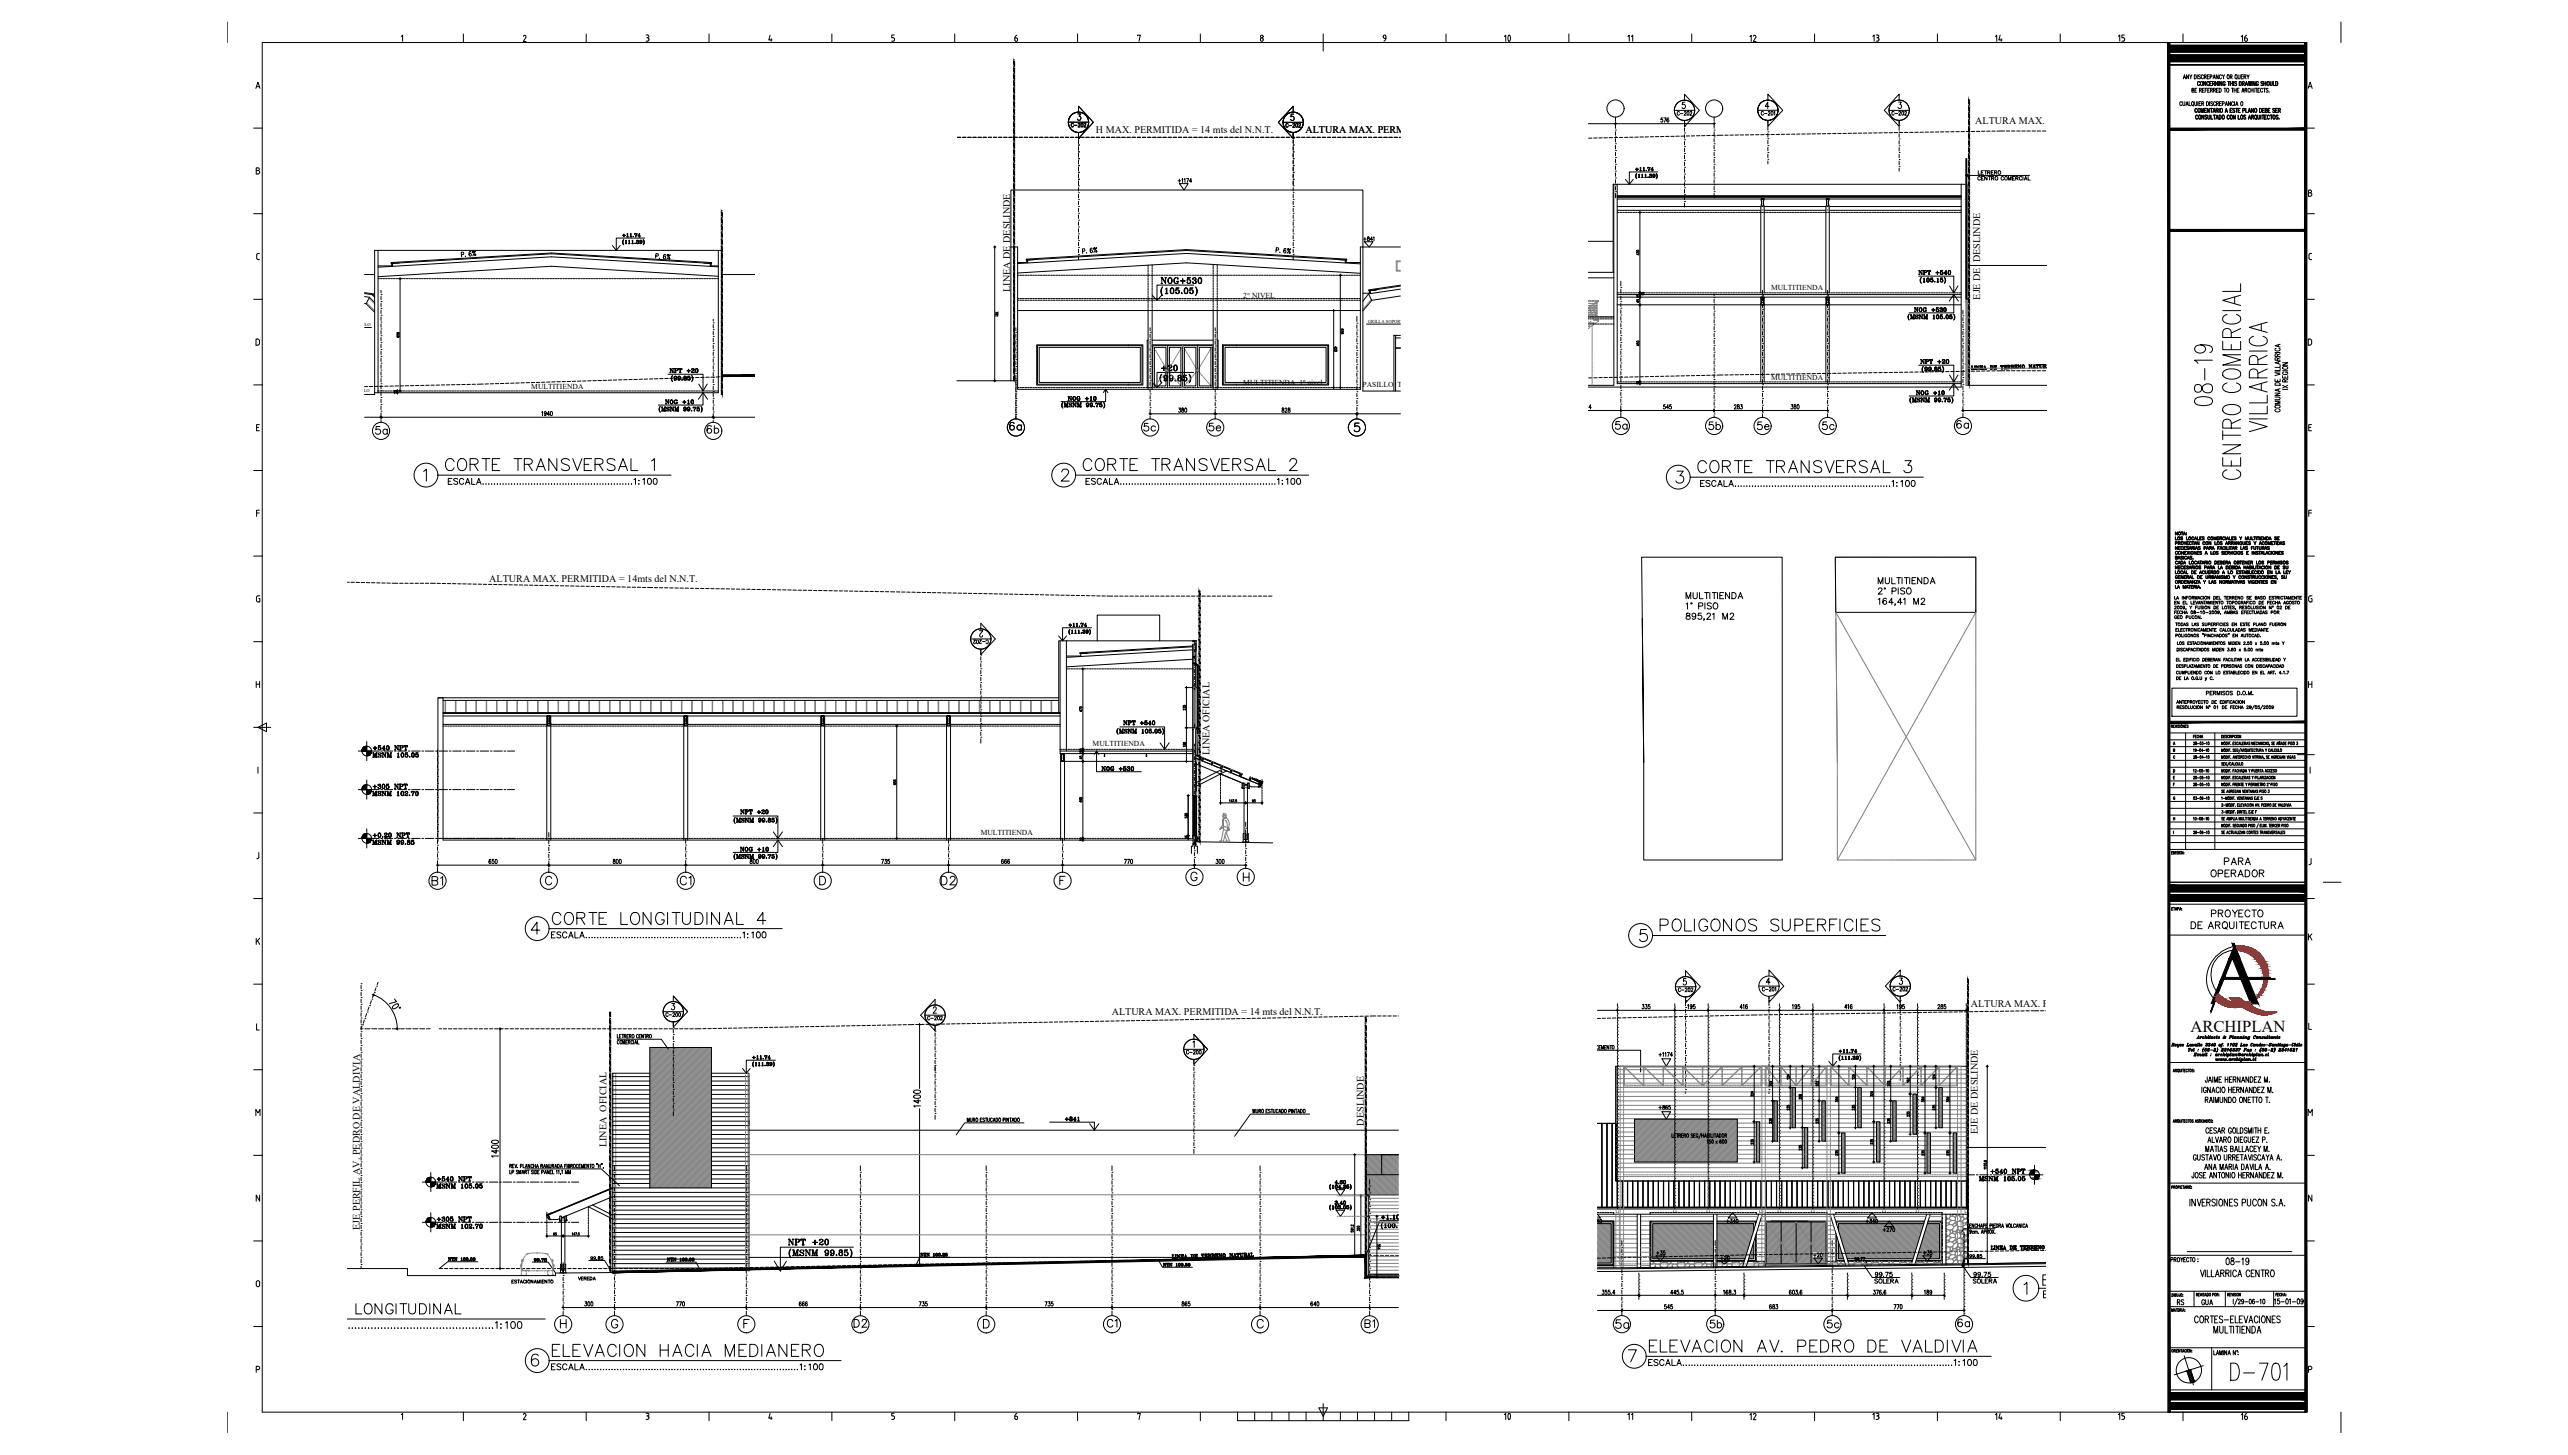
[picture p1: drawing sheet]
<svg xmlns="http://www.w3.org/2000/svg" width="1500mm" height="850mm" viewBox="0 0 1500 850" stroke-linecap="round" stroke-linejoin="round" font-family="sans-serif">
<defs><g id="words">
<g font-size="15.9">
<text x="1293" y="238" transform="rotate(-90 1293 238)">08-19</text>
<text x="1325" y="253" transform="rotate(-90 1325 253)">VILLARRICA</text>
</g>
<g font-size="15.4">
<text x="1310" y="281" transform="rotate(-90 1310 281)">CENTRO COMERCIAL</text>
<text x="1302" y="808">D-701</text>
</g>
<g font-size="11.5">
<text x="259" y="276">CORTE TRANSVERSAL 1</text>
<text x="631" y="276">CORTE TRANSVERSAL 2</text>
<text x="991" y="277">CORTE TRANSVERSAL 3</text>
<text x="321" y="541">CORTE LONGITUDINAL 4</text>
<text x="968" y="545">POLIGONOS SUPERFICIES</text>
<text x="962" y="791">ELEVACION AV. PEDRO DE VALDIVIA</text>
<text x="321" y="793">ELEVACION HACIA MEDIANERO</text>
</g>
<g font-size="11">
<text x="875" y="27">10</text>
<text x="875" y="832">10</text>
</g>
<text font-size="9.7" x="1279" y="603">ARCHIPLAN</text>
<g font-size="9.3">
<text x="396" y="518">C1</text>
<text x="549" y="518">D2</text>
</g>
<g font-size="8.8">
<text x="251" y="518">B1</text>
<text x="942" y="777">5a</text>
</g>
<g font-size="8.4">
<text x="942" y="252">5a</text>
<text x="1142" y="252">6a</text>
<text x="412" y="254">6b</text>
<text x="588" y="253">6a</text>
<text x="667" y="253">5c</text>
<text x="705" y="253">5e</text>
<text x="997" y="252">5b</text>
<text x="1025" y="252">5e</text>
<text x="1063" y="252">5c</text>
<text x="498" y="776">D2</text>
<text x="646" y="776">C1</text>
<text x="998" y="777">5b</text>
<text x="1066" y="777">5c</text>
<text x="1142" y="776">6a</text>
</g>
<g font-size="7.9">
<text x="218" y="255">5a</text>
<text x="1290" y="537">PROYECTO</text>
<text x="1279" y="544">DE ARQUITECTURA</text>
<text x="1281" y="774">CORTES-ELEVACIONES</text>
<text x="796" y="776">B1</text>
</g>
<g font-size="7.5">
<text x="1093" y="25">13</text>
<text x="1298" y="506">PARA</text>
<text x="1290" y="513">OPERADOR</text>
<text x="1299" y="740">08-19</text>
<text x="1093" y="830">13</text>
<text x="1308" y="830">16</text>
</g>
<g font-size="7.1">
<text x="592" y="25">6</text>
<text x="1021" y="25">12</text>
<text x="1164" y="25">14</text>
<text x="1242" y="25" transform="rotate(-90 1242 25)">15</text>
<text x="1308" y="25">16</text>
<text x="677" y="167">NOG+530</text>
<text x="459" y="728">NPT +20</text>
<text x="1021" y="830">12</text>
<text x="1164" y="830">14</text>
<text x="1242" y="830" transform="rotate(-90 1242 830)">15</text>
</g>
<text font-size="6.6" fill="#808080" x="677" y="218">+20</text>
<g font-size="6.6">
<text x="1271" y="763">RS</text>
<text x="1285" y="763">GUA</text>
</g>
<g font-size="6.2">
<text x="955" y="25" transform="rotate(-90 955 25)">11</text>
<text x="1327" y="763">15-01-09</text>
<text x="955" y="830" transform="rotate(-90 955 830)">11</text>
</g>
<g font-size="5.9">
<text x="640" y="77">H MAX. PERMITIDA = 14 mts del N.N.T.</text>
<text x="763" y="77">ALTURA MAX. PERMITIDA = 14 mts del N.N.T.</text>
<text x="1154" y="72">ALTURA MAX. PERMITIDA = 14 M</text>
<text x="590" y="170" transform="rotate(-90 590 170)">LINEA DE DESLINDE</text>
<text x="1157" y="175" transform="rotate(-90 1157 175)">EJE DE DESLINDE</text>
<text x="286" y="340">ALTURA MAX. PERMITIDA = 14mts del N.N.T.</text>
<text x="707" y="441" transform="rotate(-90 707 441)">LINEA OFICIAL</text>
<text x="1151" y="588">ALTURA MAX. PERMITIDA = 14 M</text>
<text x="649" y="593">ALTURA MAX. PERMITIDA = 14 mts del N.N.T.</text>
<text x="797" y="657" transform="rotate(-90 797 657)">DESLINDE</text>
<text x="1155" y="662" transform="rotate(-90 1155 662)">EJE DE DESLINDE</text>
<text x="354" y="670" transform="rotate(-90 354 670)">LINEA OFICIAL</text>
<text x="210" y="718" transform="rotate(-90 210 718)">EJE PERFIL AV. PEDRO DE VALDIVIA</text>
</g>
<g font-size="5.7">
<text x="624" y="75">C-202</text>
<text x="1119" y="162">NPT +540</text>
<text x="1118" y="232">NOG +10</text>
<text x="217" y="443">MSNM 105.05</text>
<text x="217" y="439">+540 NPT</text>
<text x="217" y="462">+305 NPT</text>
<text x="216" y="466">MSNM 102.70</text>
<text x="431" y="477">NPT +20</text>
<text x="217" y="490">+0.20 NPT</text>
<text x="216" y="495">MSNM 99.85</text>
<text x="431" y="498">NOG +10</text>
<text x="692" y="617">C-200</text>
<text x="1162" y="687">+540 NPT</text>
<text x="254" y="695">MSNM 105.05</text>
<text x="254" y="691">+540 NPT</text>
<text x="1155" y="691">MSNM 105.05</text>
<text x="254" y="719">MSNM 102.70</text>
<text x="254" y="714">+305 NPT</text>
<text x="1099" y="721">+270</text>
<text x="966" y="734">+35</text>
<text x="1004" y="737">+20</text>
<text x="1122" y="734">+35</text>
<text x="1094" y="747">99.75</text>
<text x="1152" y="747">99.75</text>
<text x="1094" y="751">SOLERA</text>
<text x="1151" y="751">SOLERA</text>
</g>
<text font-size="5.7" fill="#808080" x="806" y="713">+1.10</text>
<g font-size="5.3">
<text x="979" y="68">C-202</text>
<text x="1028" y="68">C-201</text>
<text x="1104" y="68">C-202</text>
<text x="750" y="75">C-202</text>
<text x="687" y="108">+1174</text>
<text x="1154" y="107">CENTRO COMERCIAL</text>
<text x="1154" y="103">LETRERO</text>
<text x="362" y="140">+11.74</text>
<text x="795" y="142">+841</text>
<text x="1117" y="183">NOG +530</text>
<text x="1121" y="213">NPT +20</text>
<text x="390" y="219">NPT +20</text>
<text x="387" y="237">NOG +10</text>
<text x="623" y="235">NOG +10</text>
<text x="623" y="367">+11.74</text>
<text x="567" y="377">C-202</text>
<text x="1288" y="407">PERMISOS D.O.M.</text>
<text x="655" y="424">NPT +540</text>
<text x="642" y="451">NOG +530</text>
<text x="979" y="580">C-202</text>
<text x="1028" y="580">C-201</text>
<text x="1105" y="580">C-202</text>
<text x="388" y="595">C-200</text>
<text x="540" y="597">C-202</text>
<text x="438" y="620">+11.74</text>
<text x="968" y="649">+865</text>
<text x="621" y="656">+841</text>
<text x="779" y="693">4.60</text>
<text x="779" y="705">3.40</text>
<text x="1007" y="715">+340</text>
<text x="1089" y="715">+340</text>
</g>
<text font-size="5.3" fill="#808080" x="1058" y="735">+20</text>
<g font-size="4.9">
<text x="954" y="101">+11.74</text>
<text x="1073" y="616">+11.74</text>
<text x="261" y="738">NTN 100.00</text>
<text x="344" y="737">99.85</text>
<text x="537" y="735">NTN 100.25</text>
<text x="1149" y="736">99.85</text>
<text x="678" y="741">NTN 100.50</text>
<text x="337" y="749">VEREDA</text>
</g>
<text font-size="4.9" fill="#808080" x="311" y="738">99.75</text>
<g font-size="4.4">
<text x="726" y="174">2° NIVEL</text>
<text x="1034" y="169">MULTITIENDA</text>
<text x="1034" y="222">MULTITIENDA</text>
<text x="310" y="227">MULTITIENDA</text>
<text x="726" y="225">MULTITIENDA 1º nivel</text>
<text x="796" y="226">PASILLO</text>
<text x="816" y="226">TRASTIENDA CARNES</text>
<text x="638" y="436">MULTITIENDA</text>
<text x="573" y="487">MULTITIENDA</text>
<text x="389" y="738">NTN 100.00</text>
</g>
<g font-size="2.7">
<text x="164" y="190">GRILLA SOPORTE EQUIPOS SEG/CALCULO</text>
<text x="799" y="189">GRILLA SOPORTE EQUIPOS SEG/CALCULO</text>
<text x="205" y="229">PASILLO</text>
</g>
</g></defs>
<!-- layer: A-TIERRA -->
<path d="M422 160h19M213 230h6M219 229h201M559 222h33M594 227h201M796 228h22M928 226h218M945 224h201M1148 225h48M259 491h438M698 492h45M1195 740l-262 3" fill="none" stroke="#000" stroke-width=".58"/>
<!-- layer: A-Elevacion-5 -->
<g fill="none" stroke="#000" stroke-width=".58">
<path d="M1148 93h1v82h-1zM945 116h201M1149 108v117M945 123h84M1030 123h37M1069 123h77M592 144h-2v78M796 144h22M1149 175h.1M606 201h62v24h-62zM606 202h61v22h-61zM607 203h59v20h-59z"/>
<path d="M714 201h62v24h-62zM715 202h61v22h-61zM716 203h59v20h-59zM1271 314v1h1M1271 317h1l-1-1v2M1272 311v1l-1-1v1M1272 319v2l-1-2v2M1272 317h1l-1-1v2M1273 317l1 1M1274 319h-2v2h2M1274 311h1M1275 311v1"/>
<path d="M1275 314h-1l1 1h-1M1275 320a.7 .7 0 0 0-1 0 .7 .7 0 0 0 0 1 .7 .7 0 0 0 1 0M1275 312l1-1 1 1M1276 312h.1M1276 316v2M1277 319h-1v2h1M1277 316l-1 1M1277 311h.1M1277 312h.1M1277 314v1h1M1277 317h1M1278 319h-1l1 1v1h-1"/>
<path d="M1278 316h-1v2h1M1280 317a.7 .7 0 0 0-1 0 .7 .7 0 0 0 0 1 .7 .7 0 0 0 1 0M1280 316h1M1281 316v2M1281 314a.7 .7 0 0 0-1 0 .7 .7 0 0 0 0 1 .7 .7 0 0 0 1 0M1282 318v-2l1 2M1282 315v-1l1 1M1282 318h1M1282 315h1M1282 319v2M1283 314v1h1M1284 316v2l-1-2v2"/>
<path d="M1285 314h1M1285 319h-1l1 1v1h-1M1286 314h-1v1h1M1287 314h-1l1 1h-1M1288 317a.7 .7 0 0 0-1 0 .7 .7 0 0 0 0 1 .7 .7 0 0 0 1 0M1291 314a.7 .7 0 0 0-1 0 .7 .7 0 0 0 0 1 .7 .7 0 0 0 1 0M1291 316v2l-1-2v2M1293 315v-1l1 1v-1v1M1294 316v2h1M1295 314h1M1296 314h-1v1h1M1297 319h-2v2"/>
<path d="M1297 314h1h-1v1M1297 314l1 1M1298 317l-1-1 1 2h-1M1300 314a1 1 0 0 0-2 0 .7 .7 0 0 0 0 1 1 1 0 0 0 2 0M1300 320a1 1 0 0 0-2 0 .7 .7 0 0 0 0 1 1 1 0 0 0 2 0M1300 318l1-2v2M1300 314v1M1300 319v2M1300 318h1M1300 315l1-1 1 1M1301 319v2h1M1301 315h1"/>
<path d="M1302 317h1l-1-1v2M1302 319v2M1302 314v1h1M1302 317l1 1M1302 319h2M1303 319v2M1303 317h1l-1-1v2M1304 314h.1M1304 317l1 1M1305 314h-1v1h1M1305 318v-2l1 2M1305 318h1"/>
<path d="M1306 314h-1l1 1h-1M1308 316v2l-1-2v2M1308 314l1 1M1309 319v2h1M1309 318h.1M1309 314h.1M1310 316l1 2v-2M1312 315v-1v1l1-1v1M1312 317h1M1313 319h-1l1 1-1 1M1313 316h-1v2h1M1313 314l1 1h1v-1"/>
<path d="M1314 317h-1h1v1h-1M1315 314v1h1M1316 319h-1v2M1316 314h2M1316 316l1 2M1316 319l1 2h1v-2M1317 314v1M1318 316l-1 1M1318 314v1M1318 319h1M1318 314h2M1319 319v2"/>
<path d="M1319 314v1M1320 319v2h1v-2M1320 318v-2l1 2M1320 314v1M1320 318h1M1321 314h.1M1322 314h-1v1h1M1323 317a1 1 0 0 0-2 0 .7 .7 0 0 0 0 1 1 1 0 0 0 2 0M1323 314v1l-1-1v1M1324 314h1v1h-1zM1325 318v-2v2l1-2v2M1325 315l1-1 1 1"/>
<path d="M1326 319h-2l1 2h-1M1326 315h.1M1327 317h.1M1328 316h-1v2h1M1328 316h1M1329 316v2M1330 316v2M1330 314h-1l1 1h-1M1330 316l1 1v1h-1zM1330 314h1M1331 314h-1v1h1M1332 318v-2l1 2"/>
<path d="M1332 318h1M1334 317h-1l1 1h-1M1271 326h1v-1h-1v2l1-1h-1M1271 333v2h1M1272 331v1l-1-1v1M1272 322a.7 .7 0 0 0-1 0 .7 .7 0 0 0 0 1 .7 .7 0 0 0 1 0M1272 328a.7 .7 0 0 0-1 0 .7 .7 0 0 0 0 1 .7 .7 0 0 0 1 0M1272 337v-1a.7 .7 0 0 0-1 1 .7 .7 0 0 0 0 1 .7 .7 0 0 0 1 0l-1-1M1272 327l1-2v2M1272 329l1-1 1 1M1272 326h1M1272 320h1"/>
<path d="M1272 329h1M1272 331h1M1272 337h1M1273 340h1v-1h-1v2M1273 340l1 1M1274 331h-2v1h2M1274 336h-2v2h2M1274 328h1v1h-1zM1274 339h1v2h-1zM1275 325h-1l1 1h-1M1275 334l-1-1v1v1h1M1275 331a.7 .7 0 0 0-1 0 .7 .7 0 0 0 0 1 .7 .7 0 0 0 1 0"/>
<path d="M1275 336v2l-1-2v2M1275 335l1-2 1 2M1275 322v2l-1-2v2M1275 329l1-1 1 1M1275 325v2M1276 335h.1M1276 329h.1M1276 320h.1M1276 331h.1M1276 337h.1M1276 340h1M1276 323h1"/>
<path d="M1277 331h-1v1h1M1277 336h-1v2h1M1277 333v2h1M1277 339h-1v2h1M1277 322h-1v2h1M1277 325a.7 .7 0 0 0-1 0 .7 .7 0 0 0 0 1 .7 .7 0 0 0 1 0M1277 337h1v-1h-1v2M1278 322l1 2M1278 327v-2l1 2M1278 326h1M1278 337v1M1278 331h-1l1 1h-1"/>
<path d="M1279 321v-2l1 2M1279 332v-1l1 1M1279 339v2l-1-2v2M1279 322l-1 2M1279 328v1h1M1279 338v-2l1 2M1279 320h1M1279 332h1M1279 337h1M1279 322v2M1280 333l1 1v1h-1zM1280 320h1v-1h-1v2"/>
<path d="M1280 325h-1l1 1h-1M1280 331h1h-1v1M1280 336v2h1M1281 326h.1M1281 320v1M1281 331v1M1282 334h.1M1282 339v2l-1-2v2M1282 331v1M1282 321l1-2 1 2M1282 339h2l-2 2h2M1283 320h.1"/>
<path d="M1283 322v2l-1-2v2M1283 333h-1v2h1M1283 328h-1v1h1M1283 329l1-1 1 1M1283 323h1M1284 336l1 1-1 1zM1284 329h.1M1284 322h-1v2h1M1285 335v-2l1 2M1285 328h1M1285 335h1M1285 337h1"/>
<path d="M1285 328v1M1286 331h-2l2 1h-2M1286 322h-1l1 2h-1M1286 329l1-1v1M1286 336h-1v2h1M1286 329h1M1287 339l1 2M1287 320h1l1-1h-2v2M1288 334a.7 .7 0 0 0-1 0 .7 .7 0 0 0 0 1 .7 .7 0 0 0 1 0M1288 331h1h-1v1M1288 329l1-1h-1v1M1288 324l1-2v2"/>
<path d="M1288 333l1 2v-2M1288 323h1M1288 339v1M1288 329h1M1289 336v2l1-1v-1M1289 321l1-2v2M1289 320h1M1289 332l1-1 1 1M1289 332h1M1290 328v1M1290 334h1M1290 337h1v-1h-1v2"/>
<path d="M1290 339v2h1M1291 320h1v-1h-1v2M1291 337v1M1291 331h1h-1v1M1291 333h-1v2h1M1291 320l1 1M1291 322v2h1M1291 334h1h1l-2-1v2M1291 331l1 1M1292 337h1v-1h-1v2h1v-1M1292 321l1-2v2M1292 334l1 1"/>
<path d="M1292 320h1M1292 332l1-1 1 1M1293 332h.1M1293 333l1 1v1h-1zM1293 338l1-2 1 2M1294 328a.9 .9 0 0 1 1 0 .9 .9 0 0 1 0 1h-1zM1294 337h.1M1294 339h-1l1 2h-1M1295 329h1M1295 320h1M1296 322h-2l2 1-2 1M1296 331v1h1l1-1v1"/>
<path d="M1296 336v2l-1-2v2M1296 328h-1v1h1M1297 321v-2l1 2M1297 329l1-1h-1v1h1M1297 320h1M1297 336v2M1297 332h1M1298 339v2l-1-2v2M1298 335l1-2v2M1298 335h1M1299 336h-2l2 1-2 1M1299 329h.1"/>
<path d="M1299 322h-1l1 1-1 1M1299 338v-2l1 2v-2v2M1300 323h.1M1300 328h-1v1h1M1300 329l1-1h-1v1M1300 340h1v-1h-1v2M1300 331a.9 .9 0 0 1 1 0 .9 .9 0 0 1 0 1h-1zM1301 322h-1v2h1M1301 329h.1M1301 340v1M1301 323l1-1h-1v2M1302 333v2"/>
<path d="M1302 329v-1l1 1M1302 323v1M1302 329h1M1302 331h1M1302 322l1 2 1-2M1303 331h-1v1h1M1304 331h1h-1v1h1l-1-1M1304 321v-2l1 2M1304 320h1M1304 322v2M1304 336l1 2M1305 339h1"/>
<path d="M1305 331v1M1305 320h1l1-1h-2v2M1306 339v2M1306 336l-1 1M1306 331a.9 .9 0 0 1 1 0 .9 .9 0 0 1 0 1h-1zM1306 322a.7 .7 0 0 0-1 0 .7 .7 0 0 0 0 1 .7 .7 0 0 0 1 0M1306 320l1 1M1306 334h1M1307 322v2M1307 339v2M1307 329l1-1h-1v1h1M1307 339l1 2v-2"/>
<path d="M1307 332l1-1 1 1M1307 333h-1v2h1M1308 332h.1M1308 328h1M1309 328v1M1309 337l-1-1v1v1h1M1309 334h-1l1 1h-1M1309 333h1M1310 329h.1M1310 333v2M1310 321l1-2v2M1310 322h-1l1 1-1 1"/>
<path d="M1310 320h1M1311 335v-2l1 2M1311 331h1M1311 331v1M1311 328h-1v1h1M1311 335h1M1311 339h-1l1 1-1 1M1312 331v1M1312 332l1-1 1 1M1312 334h1l-1-1v2h1v-1M1312 323h1M1312 336v2l-1-2v2"/>
<path d="M1312 328v1l-1-1v1M1313 332h.1M1313 329h1M1313 339l1 2v-2M1313 322h-1v2h1M1314 331h1h-1v1h1v-1M1314 333v2h1M1314 336h-1l1 1-1 1M1314 328h-1v1h1M1314 336h2M1315 329l1-1h-1v1M1315 339v2"/>
<path d="M1315 336v2M1315 320h1M1315 329h1M1315 334h1M1316 322v2M1316 331v1M1316 337h1l-1-1v2M1316 331v1h1M1316 333h-1v2h1M1316 337l1 1M1317 339a.7 .7 0 0 0-1 0 .7 .7 0 0 0 0 1 .7 .7 0 0 0 1 1l-1-1M1317 340h1"/>
<path d="M1317 322v2l-1-2v2M1318 336v2h1v-2M1318 331v1M1318 328v1h1M1318 334a.7 .7 0 0 0-1 0 .7 .7 0 0 0 0 1 .7 .7 0 0 0 1 0M1318 331h1M1318 339h-1v2h1M1319 333v2M1319 331v1M1319 322h-1l1 1-1 1M1319 333l1 1v1h-1zM1319 322h1"/>
<path d="M1319 332l1-1 1 1M1320 332h.1M1320 339v2l-1-2v2M1320 322v2M1320 339h1M1321 337l-1-1a.7 .7 0 0 0-1 1 .7 .7 0 0 0 1 1 .7 .7 0 0 0 1 0M1321 324v-2l1 2M1321 323h1M1321 339v2M1321 320h1v-1h-1v2M1322 340h1M1322 320l1 1"/>
<path d="M1322 328h-1l1 1h-1M1322 331a.7 .7 0 0 0-1 0 .7 .7 0 0 0 0 1 .7 .7 0 0 0 1 0M1322 337v-1a.7 .7 0 0 0-1 1 .7 .7 0 0 0 0 1 .7 .7 0 0 0 1 0M1322 322v2h1l1-2 1 2M1323 321v-2l1 2M1323 331v1M1323 336v2M1323 339h-1v2h1M1323 320h1M1324 323h1M1324 339h-1l1 1-1 1M1324 334h1"/>
<path d="M1325 329l1-1h-1v1M1325 333h-1v2h1M1326 329h1M1326 322a.7 .7 0 0 0-1 0 .7 .7 0 0 0 0 1 .7 .7 0 0 0 1 0M1326 331v1l-1-1v1M1326 336v2l-1-2v2M1327 340h.1M1327 322v2M1327 337h1M1327 333v2l-1-2v2M1327 328h-1v1h1M1328 329l1-1h-1v1"/>
<path d="M1328 339h-1v2h1M1328 336h-1v2h1M1328 329h1M1329 331a.9 .9 0 0 1 1 0 .9 .9 0 0 1 0 1h-1zM1329 339v2l-1-2v2M1329 329v-1l1 1 1-1v1M1329 333v2h1M1330 336h-2l2 1-2 1M1330 338h.1M1330 322v2l-1-2v2M1330 331h1M1331 335v-2l1 2"/>
<path d="M1331 335h1M1331 323h1M1331 328v1M1331 331h-1v1h1M1332 322h-1v2h1M1333 328h-1l1 1h-1M1334 322h-1l1 1-1 1M1334 336h-1l1 1-1 1M1334 333v2h1M1334 336l1 2v-2M1335 331h-1l1 1h-1M1335 331l1 1v-1"/>
<path d="M1335 334h1M1336 333h-1v2h1M1337 328h-2l2 1h-2M1337 333v2M1338 333l-1 1M1270 348v2h1l1-2 1 2M1270 352h1M1270 358h1M1270 354h1l-1 2h1M1271 342v2h1M1271 351h-1v2h1M1271 357h-1v2"/>
<path d="M1272 349h.1M1272 358h.1M1272 344v-2l1 2M1272 343h1M1273 357h-1v2h1M1273 351v2l-1-2v2M1273 360h-1v1h1M1274 357h-1v1h1M1275 348v2M1275 357v2M1275 358h1M1275 352h1"/>
<path d="M1275 344v-2l1 2 1-2v2M1276 357v2M1276 355h-1v-1h1a.9 .9 0 0 1 0 1 .9 .9 0 0 1-1 1v-1M1276 351h-1v2h1M1276 359l1-2 1 2M1276 348v2l-1-2v2M1277 358h.1M1277 351v2h1M1277 356h.1M1277 344l1-2v2M1277 349h1M1277 343h1"/>
<path d="M1278 348h-1v2M1278 342h1M1279 360v1h1v-1M1279 342v2M1279 354l1 2M1279 341l1-2v2M1279 340h1M1280 351v2h1M1280 343h1M1280 354v1M1280 349h1v-1h-1v2M1281 349v1"/>
<path d="M1281 342h-1v2h1M1281 352h1M1281 343l2-1h-2v2M1281 357l1 1h-1l1-1zM1282 343l1 1M1282 350v-2l1 2v-2v2M1282 351h-1v2h1M1282 355h1M1282 351l1 2 1-2M1283 358h1M1283 342v2M1283 354h-1v2"/>
<path d="M1284 344v-2l1 2M1284 350v-2l1 2M1284 343h1M1284 354v2l1-1v-1M1284 341l1-2v2M1284 353l1-2v2M1284 349h1M1284 340h1M1284 352h1M1285 360v1l-1-1v1M1285 343h.1M1285 357h1v2"/>
<path d="M1287 349a.7 .7 0 0 0-1 0 .7 .7 0 0 0 0 1 .7 .7 0 0 0 1 0M1287 354h-1l1 1-1 1v-1M1287 351v2l-1-2v2M1287 348v2M1287 351h1M1287 354v2M1288 351v2M1288 358h2M1288 353l1-2 1 2M1289 352h1M1290 353v-2l1 2v-2v2M1291 357l-1 2h2"/>
<path d="M1291 348v2l-1-2v2M1291 354v2l-1-2v2M1292 341v-2l1 2M1292 340h1M1292 351v2M1293 352h.1M1293 348l1 1v1h-1zM1293 354h1v2h-1zM1294 351h-1v2h1M1295 349h.1M1295 355h.1M1295 351v2l-1-2v2"/>
<path d="M1296 348h-1v2h1M1296 351h1M1296 354h-1v2h1M1296 348v2h1M1296 357l-1 1v-1h1a.9 .9 0 0 1 0 1 .9 .9 0 0 1-1 0M1296 351v2M1297 358v1M1298 354v2h1M1299 348h1M1299 359l1-2 1 2M1299 358h1M1300 348v2"/>
<path d="M1301 351h1M1301 349h.1M1301 359v-2l1 2v-2v2M1301 354h1M1301 351v2M1302 354v2M1302 348h-1v2h1M1302 341v-2v2l1-2v2M1302 349h1v-1h-1v2M1303 355h.1M1303 349v1M1303 358l1-1h-1v2l1-1"/>
<path d="M1304 341v-2l1 2M1304 354h-1v2h1M1304 340h1M1304 349h1v-1h-1v2M1304 352h1v-1h-1v2M1304 359l1-2 1 2M1305 349v1M1305 358h.1M1305 354h-1l1 1v1l-1-1M1306 349h.1M1306 356h.1M1307 348h-1v2h1"/>
<path d="M1307 357h-1l1 1v1l-1-1M1308 355l1-1h-1v2M1308 348v2l-1-2v2M1308 341l1-2 1 2M1309 352a.7 .7 0 0 0-1-1 .7 .7 0 0 0-1 1 .7 .7 0 0 0 1 1v-1M1309 340h.1M1309 355v1M1309 352h1v-1h-1v2M1309 358h1M1310 352v1M1310 355h1M1310 357h-1v2h1"/>
<path d="M1311 353v-2l1 2M1311 352h1M1311 358h1M1311 354h-1v2h1M1312 357h-1v2M1312 352h1M1312 358h1M1313 354h-2l2 1-1 1-1-1M1313 351h-1v2M1313 357h-1v2h1M1313 349h-1l1 1h-1M1314 351v2"/>
<path d="M1314 349h1M1315 354v2h1M1315 357a.7 .7 0 0 0-1 0 .7 .7 0 0 0 0 1 .7 .7 0 0 0 1 0M1315 348h-1v2h1M1315 357h1M1316 352a.7 .7 0 0 0-1-1 .7 .7 0 0 0-1 1 .7 .7 0 0 0 1 1l1-1M1316 357v2M1316 354l1 2v-1v-1M1317 357v2l1-1v-1M1317 349h1v-1h-1v2h1v-1M1318 359l1-2 1 2M1319 358h.1"/>
<path d="M1319 350v-2l1 2M1319 349h1M1319 354h-1l1 1v1l-1-1M1320 351l1 1-1 1zM1320 354v2M1320 357h1a.9 .9 0 0 1 0 1 .9 .9 0 0 1-1 1zM1321 352h1M1321 349h-1l1 1h-1M1322 359v-2l1 2M1322 358h1M1322 351h-1v2h1M1323 354v2l-1-2v2"/>
<path d="M1324 357h-1l1 1v1l-1-1M1324 352h1M1326 351h-2v2M1326 349h.1M1326 352h1M1327 348h-1v2h1M1327 358l1-1h-1v2M1327 354v2l-1-2v2M1327 351h-1v2h1M1327 355h1M1328 354h-1h1M1328 349h-1l1 1h-1"/>
<path d="M1328 348h2M1329 352l-1-1-1 1 1 1 1-1M1329 348v2M1329 352h1M1329 351v2M1330 349h1v-1h-1v2M1330 358l1-1h-1v2M1330 351v2M1331 349v1M1331 358v1M1331 353v-2l1 2M1331 352h1"/>
<path d="M1332 354h1l-1 2h1M1332 348v2M1333 349a.7 .7 0 0 0-1 0 .7 .7 0 0 0 0 1 .7 .7 0 0 0 1 0M1334 348h1M1334 353l1-2v2M1334 352h1M1334 348v2M1335 354h1v2h-1zM1335 350l1-2v2M1335 349h1M1337 352a.7 .7 0 0 0-1-1 .7 .7 0 0 0 0 1 .7 .7 0 0 0 1 1l-1-1M1337 355h.1"/>
<path d="M1337 350v-2v2l1-2v2M1338 354h-1v2h1M1339 349h.1M1340 348h-1v2h1M1340 351h-1l1 1-1 1M1340 351h2M1341 351v2M1341 348v2l-1-2v2M1342 348h1M1342 348v2M1343 349h1M1344 348h-1v2h1"/>
<path d="M1271 360h-1v1h1M1272 360h1M1277 361l1-1h-1v1M1282 360h-1h-1l1 1h1M1286 361h.1M259 408h359M319 418v73M320 418v6h1v-6M322 418v73M399 418v73M400 418v6h1v-6M402 418v73"/>
<path d="M479 418v73M480 418v6h1v-6M482 418v73M553 418v73M553 418v6h2v-6M555 418v73M259 423h60M322 423h77M402 423h77M482 423h71M555 423h64M1149 670h46"/>
<path d="M933 714h9v25h-9M933 715h8v23h-8M964 713v27M1001 714h-37v22h37M1001 715h-36v20h36M1001 713h-37v24h37M1003 714h22v1M1003 715h21v4M1003 713h23v1M1031 713h36v26M1031 709v31M1035 713h21"/>
<path d="M1124 715h-50v4M1124 714h-51v1M1124 713h-52v1M1126 715h7v20h-13M1126 714h8v22h-15M1126 713h8v24h-15M1134 709v4M933 739h10h-10M933 739h10v-26h-10h10v28M1003 736h16M1003 735h16M1003 737h16"/>
<path d="M1024 725v10h-3M1025 722v14h-4M1026 721v16h-5M1026 737h5M1067 737h5M1072 720v17h5M1073 722v14h4M1074 725v10h3M1079 735h38M1079 736h38M1079 737h38M1195 738h-49"/>
<circle cx="1273" cy="314" r=".8"/>
<circle cx="1273" cy="312" r=".8"/>
<circle cx="1275" cy="317" r=".8"/>
<circle cx="1279" cy="314" r=".8"/>
<circle cx="1289" cy="317" r=".8"/>
<circle cx="1292" cy="314" r=".8"/>
<circle cx="1296" cy="317" r=".8"/>
<circle cx="1309" cy="317" r=".8"/>
<circle cx="1324" cy="317" r=".8"/>
<circle cx="1271" cy="340" r=".8"/>
<circle cx="1273" cy="334" r=".8"/>
<circle cx="1273" cy="323" r=".8"/>
<circle cx="1280" cy="323" r=".8"/>
<circle cx="1281" cy="328" r=".8"/>
<circle cx="1283" cy="331" r=".8"/>
<circle cx="1291" cy="328" r=".8"/>
<circle cx="1293" cy="323" r=".8"/>
<circle cx="1295" cy="334" r=".8"/>
<circle cx="1299" cy="340" r=".8"/>
<circle cx="1302" cy="337" r=".8"/>
<circle cx="1303" cy="334" r=".8"/>
<circle cx="1306" cy="328" r=".8"/>
<circle cx="1308" cy="323" r=".8"/>
<circle cx="1310" cy="337" r=".8"/>
<circle cx="1320" cy="329" r=".8"/>
<circle cx="1322" cy="334" r=".8"/>
<circle cx="1324" cy="331" r=".8"/>
<circle cx="1324" cy="337" r=".8"/>
<circle cx="1328" cy="323" r=".8"/>
<circle cx="1334" cy="328" r=".8"/>
<circle cx="1272" cy="355" r=".8"/>
<circle cx="1274" cy="355" r=".8"/>
<circle cx="1279" cy="349" r=".8"/>
<circle cx="1280" cy="358" r=".8"/>
<circle cx="1287" cy="358" r=".8"/>
<circle cx="1288" cy="349" r=".8"/>
<circle cx="1288" cy="355" r=".8"/>
<circle cx="1293" cy="358" r=".8"/>
<circle cx="1294" cy="358" r=".8"/>
<circle cx="1298" cy="352" r=".8"/>
<circle cx="1300" cy="355" r=".8"/>
<circle cx="1303" cy="352" r=".8"/>
<circle cx="1306" cy="352" r=".8"/>
<circle cx="1310" cy="349" r=".8"/>
<circle cx="1314" cy="355" r=".8"/>
<circle cx="1317" cy="352" r=".8"/>
<circle cx="1321" cy="355" r=".8"/>
<circle cx="1323" cy="349" r=".8"/>
<circle cx="1329" cy="358" r=".8"/>
<circle cx="1331" cy="355" r=".8"/>
<circle cx="1338" cy="352" r=".8"/>
<circle cx="1343" cy="352" r=".8"/>
<circle cx="1274" cy="360" r=".8"/>
<circle cx="1283" cy="360" r=".8"/>
</g>
<!-- layer: A-LINEA DE TERRENO NATURAL -->
<g fill="none" stroke="#000" stroke-width=".58">
<path d="M960 80h-2M963 80h-2M966 80h-2M969 80h-2M972 80h-2M975 80h-2M978 80h-2M981 80h-2M984 79l-2 1M987 79h-2M990 79h-2M993 79h-2"/>
<path d="M996 79h-2M999 79h-2M1002 79h-2M1006 79h-3M1009 79h-2M1012 79h-2M1015 79h-2M1018 79h-2M1021 79h-2M1024 79h-2M1027 79h-2M1030 79h-2"/>
<path d="M1031 79h2M1034 79h2M1037 79h2M1042 78h-2M1045 78h-2M1048 78h-2M1051 78h-2M1054 78h-2M1057 78h-2M1060 78h-2M1063 78h-2M1066 78h-2"/>
<path d="M1069 78h-2M1070 78h2M1073 78h2M1076 78h2M1081 78h-2M1084 78h-2M1087 78h-2M1090 78h-2M1093 78h-2M1096 78h-2M1099 78h-2M1102 78h-2"/>
<path d="M1105 77l-2 1M1106 77h2M1109 77h2M1112 77h2M1115 77h2M1120 77h-2M1123 77h-2M1126 77h-2M1129 77h-2M1132 77h-2M1135 77h-2M1138 77h-2"/>
<path d="M1141 77h-2M1144 77h-2M1145 77h2M1148 77h2M1151 77h2M1154 77h2M1159 77h-2M1162 77h-2M1165 77h-2M1171 77h-5M1172 77h2M1175 77h2"/>
<path d="M1178 77h2M1181 77h2M1184 77h2M1187 77h2M1190 77h2M1193 77h2M559 80h2M562 80h2M565 80h2M568 80h2M571 80h2M574 80h2"/>
<path d="M577 80h2M580 80h2M583 80h2M586 80h2M589 80h2M592 80h2M595 80h2M598 80h2M601 80h2M604 80h2M607 80h2M610 80h2"/>
<path d="M613 80h2M616 80h2M619 80h2M622 80h2M625 80h2M628 80h2M631 80h2M634 80h2M637 80h2M640 80h2M643 80h2M646 80h2"/>
<path d="M649 80h2M652 80h2M655 80h2M658 80h2M661 80h2M664 80h2M667 80h2M670 80h2M673 80h2M676 80h2M679 80h2M682 80h2"/>
<path d="M685 80h2M688 80h2M691 80h2M694 80h2M697 80h2M700 80h2M703 80h2M706 80h2M709 80h2M712 80h2M715 80h2M718 80h2"/>
<path d="M721 80h2M724 80h2M727 80h2M730 80h2M733 80h2M736 80h2M739 80h2M742 80h2M745 80h2M748 80h2M751 80h2M754 80h2"/>
<path d="M757 80h2M760 80h2M763 80h2M766 80h2M769 80h2M772 80h2M775 80h2M778 80h2M781 80h2M784 80h2M787 80h2M790 80h2"/>
<path d="M793 80h2M796 80h2M799 80h2M802 80h2M805 80h2M808 80h2M811 80h2M814 80h2M817 80h1M930 81h-2M933 81h-2M936 81h-2"/>
<path d="M939 80l-2 1M942 80h-2M945 80h-2M948 80h-2M951 80h-2M954 80h-2M957 80h-2M426 220h-2M429 220h-2M432 220h-2M435 220h-2M438 220h-2"/>
<path d="M441 219l-2 1M963 220h-2M966 220h-2M969 220h-2M972 220h-2M975 220h-2M978 220h-2M981 220h-2M984 220h-2M987 219h-2M990 219h-2M993 219h-2"/>
<path d="M996 219h-2M999 219h-2M1002 219h-2M1006 219h-3M1009 219h-2M1012 219h-2M1015 219h-2M1018 219h-2M1021 219h-2M1024 219h-2M1027 219h-2M1030 219h-2"/>
<path d="M1031 219h2M1034 219h2M1037 219h2M1042 218l-2 1M1045 218h-2M1048 218h-2M1051 218h-2M1054 218h-2M1057 218h-2M1060 218h-2M1063 218h-2M1066 218h-2"/>
<path d="M1069 218h-2M1070 218h2M1073 218h2M1076 218h2M1081 218h-2M1084 218h-2M1087 218h-2M1090 218h-2M1093 218h-2M1096 218h-2M1099 218h-2M1102 218h-2"/>
<path d="M1105 218h-2M1106 217h2M1109 217h2M1112 217h2M1115 217h2M1120 217h-2M1123 217h-2M1126 217h-2M1129 217h-2M1132 217h-2M1135 217h-2M1138 217h-2"/>
<path d="M1141 217h-2M1144 217h-2M1145 217h2M1148 217h2M1151 217h2M1154 217h2M1159 217h-2M1162 217h-2M1165 217h-2M1171 217h-5M1172 217h2M1175 217h2"/>
<path d="M1178 217h2M1181 217h2M1184 217h2M1187 217h2M1190 217h2M1193 217h2M215 226h-2M218 226h-2M221 226h-2M224 226h-2M227 226h-2M230 225l-2 1"/>
<path d="M233 225h-2M236 225h-2M239 225h-2M242 225h-2M245 225h-2M248 225h-2M251 225h-2M254 225h-2M257 225h-2M260 225h-2M263 225h-2M266 225h-2"/>
<path d="M269 225h-2M272 225h-2M275 225h-2M278 224h-2M282 224h-3M285 224h-2M288 224h-2M291 224h-2M294 224h-2M297 224h-2M300 224h-2M303 224h-2"/>
<path d="M306 224h-2M309 224h-2M312 223h-2M315 223h-2M318 223h-2M321 223h-2M324 223h-2M327 223h-2M330 223h-2M333 223h-2M336 223h-2M339 223h-2"/>
<path d="M342 222l-2 1M345 222h-2M348 222h-2M351 222h-2M354 222h-2M357 222h-2M360 222h-2M363 222h-2M366 222h-2M369 222h-2M372 222h-2M375 221l-2 1"/>
<path d="M378 221h-2M381 221h-2M384 221h-2M387 221h-2M390 221h-2M393 221h-2M396 221h-2M399 221h-2M402 221h-2M405 221h-2M411 220h-2M414 220h-2"/>
<path d="M417 220h-2M420 220h-2M423 220h-2M930 221h-2M933 221h-2M936 221h-2M939 221h-2M942 220h-2M945 220h-2M948 220h-2M951 220h-2M954 220h-2"/>
<path d="M957 220h-2M960 220h-2M935 595h-2M938 595h-2M941 595h-2M944 595h-2M947 595h-2M950 594l-2 1M953 594h-2M956 594h-2M959 594h-2M962 594h-2"/>
<path d="M965 594h-2M968 594h-2M971 594h-2M974 594h-2M977 594h-2M980 594h-2M983 594h-2M986 594h-2M989 594h-2M992 594h-2M995 593l-2 1M998 593h-2"/>
<path d="M1001 593h-2M1004 593h-2M1007 593h-2M1010 593h-2M1013 593h-2M1016 593h-2M1019 593h-2M1022 593h-2M1026 593h-3M1029 593h-2M1030 593h2M1033 593h2"/>
<path d="M1036 593h2M1041 593h-2M1044 593h-2M1047 592l-2 1M1050 592h-2M1053 592h-2M1056 592h-2M1059 592h-2M1062 592h-2M1065 592h-2M1068 592h-2M1069 592h2"/>
<path d="M1072 592h2M1075 592h2M1080 592h-2M1083 592h-2M1086 592h-2M1089 592h-2M1092 592h-2M1095 592h-2M1098 592h-2M1101 592h-2M1104 592h-2M1105 592h2"/>
<path d="M1108 592h2M1111 592h2M1114 591h2M1119 591h-2M1122 591h-2M1125 591h-2M1128 591h-2M1131 591h-2M1134 591h-2M1137 591h-2M1140 591h-2M1143 591h-2"/>
<path d="M1144 591h2M1147 591h2M1150 591h2M1153 591h2M1158 591h-2M1161 591h-2M1164 591h-2M1167 591h-2M1170 591h-2M1173 591h-2M1176 591h-2M1179 590l-2 1"/>
<path d="M1182 590h-2M1183 590h2M1186 590h5M1192 590h2M1195 590h.1M458 740h-2M461 740h-2M464 740h-2M467 740h-2M470 740h-2M473 740h-2M476 740h-2"/>
<path d="M479 740h-2M482 740h-2M485 739h-2M488 739h-2M491 739h-2M494 739h-2M497 739h-2M500 739h-2M503 739h-2M506 739h-2M509 739h-2M512 739h-2"/>
<path d="M515 739h-2M518 739h-2M521 739h-2M524 739h-2M527 739h-2M530 739h-2M533 738l-2 1M536 738h-2M539 738h-2M542 738h-2M545 738h-2M548 738h-2"/>
<path d="M551 738h-2M554 738h-2M557 738h-2M560 738h-2M563 738h-2M566 738h-2M569 738h-2M572 738h-2M575 738h-2M578 738h-2M581 738h-2M584 738h-2"/>
<path d="M587 738h-2M590 737l-2 1M593 737h-2M596 737h-2M599 737h-2M602 737h-2M603 737h2M608 737h-2M611 737h-2M614 737h-2M615 737h2M620 737h-2"/>
<path d="M623 737h-2M626 737h-2M627 737h2M632 737h-2M635 737h-2M638 737h-2M639 737h2M644 737h-2M647 736l-2 1M650 736h-2M651 736h2M656 736h-2"/>
<path d="M659 736h-2M662 736h-2M663 736h2M668 736h-2M671 736h-2M674 736h-2M678 736h-3M699 735l-2 1M702 735h-2M705 735h-2M708 735h-2M711 735h-2"/>
<path d="M714 735h-2M717 735h-2M720 735h-2M723 735h-2M726 735h-2M729 735h-2M732 735h-2M735 735h-2M738 735h-2M741 735h-2M742 735h2M747 735h-2"/>
<path d="M750 735h-2M753 734h-2M756 734h-2M759 734h-2M762 734h-2M765 734h-2M768 734h-2M771 734h-2M774 734h-2M777 734h-2M780 734h-2M783 734h-2"/>
<path d="M786 734h-2M789 734h-2M792 734h-2M795 734h-2M796 734h2M801 733l-2 1M805 733h-3M806 733h2M809 733h2M812 733h2M815 733h2M933 735h2"/>
<path d="M938 735h-2M941 735h-2M944 735h-2M947 735h-2M950 735h-2M953 734h-2M956 734h-2M959 734h-2M962 734h-2M965 734h-2M977 734h-2M980 734h-2"/>
<path d="M983 734h-2M986 734h-2M989 734h-2M992 734h-2M995 734h-2M998 733h-2M1001 733h-2M1016 733h-2M1019 733h-2M1022 733h-2M1026 733h-3M1027 733h2"/>
<path d="M1030 733h2M1035 733h-2M1038 733h-2M1041 733h-2M1044 733h-2M1047 733h-2M1050 732l-2 1M1053 732h-2M1056 732h-2M1066 732h2M1069 732h2M1074 732h-2"/>
<path d="M1077 732h-2M1080 732h-2M1083 732h-2M1086 732h-2M1089 732h-2M1092 732h-2M1095 732h-2M1098 732h-2M1099 732h2M1102 732h2M1105 732h2M1108 732h2"/>
<path d="M1113 732h-2M1116 731l-2 1M1119 731h-2M1134 731h-2M1137 731h-2M1138 731h2M1141 731h2M1144 731h2M1147 731h2M1161 731h-2M1164 731h-2M1167 731h-2"/>
<path d="M1170 731h-2M1173 731h-2M1176 731h-2M1177 731h2M1180 730h2M1183 730h2M1191 730h-5M1192 730h2M1195 730h.1M257 741h2M260 741h2M263 741h2"/>
<path d="M266 741h2M269 741h2M272 741h2M275 741h2M278 741h2M281 741h2M284 741h2M287 741h2M290 741h2M293 741h2M296 741h2M299 741h2"/>
<path d="M302 741h2M305 741h2M308 741h2M311 741h2M314 741h2M317 741h2M320 741h2M323 741h2M326 741h2M329 741h2M332 741h2M335 741h2"/>
<path d="M338 741h2M341 741h2M344 741h2M347 741h2M350 741h2M353 741h2M356 741h2M359 741h2M362 741h2M365 741h2M368 741h2M371 741h2"/>
<path d="M374 741h2M377 741h2M380 741h2M383 741h2M386 741h2M389 741h2M392 741h2M395 741h2M398 741h2M401 741h2M404 741h2M410 741h-3"/>
<path d="M413 741h-2M416 741h-2M419 741h-2M422 741h-2M425 741h-2M428 741h-2M431 741h-2M434 740h-2M437 740h-2M440 740h-2M443 740h-2M446 740h-2"/>
<path d="M449 740h-2M452 740h-2M455 740h-2"/>
</g>
<!-- layer: A-COTA EJES 1-100 -->
<g fill="none" stroke="#000" stroke-width=".58">
<path d="M928 72h15M944 72h57M971 69h-1v1a.7 .7 0 0 1 1 0 .7 .7 0 0 1 0 1 .7 .7 0 0 1-1 0M972 69h1l-1 2M975 69h-1a1.2 1.2 0 0 0 0 1 1.2 1.2 0 0 0 1 1 .7 .7 0 0 0 0-1 .7 .7 0 0 0-1 0v1M689 238h1l-1 1a.7 .7 0 0 1 1 1 1 1 0 0 1-2 0M690 238l1 1a.8 .8 0 0 1 1 1 1.1 1.1 0 0 1-2 1v-1a.8 .8 0 0 0 1-1 .8 .8 0 0 0 0-1zM692 238a1.1 1.1 0 0 1 1 2 1.1 1.1 0 0 1-1 1zM749 238v1a.8 .8 0 0 1 1 1 .8 .8 0 0 1 0 1 .8 .8 0 0 1-1-1 .8 .8 0 0 0 1-1 .8 .8 0 0 0 0-1zM751 239v-1l1 1-1 2h1M753 238v1a.8 .8 0 0 1 1 1 .8 .8 0 0 1-1 1 .8 .8 0 0 1-1-1l2-1zM928 240h18"/>
<path d="M929 238h-1l1-2v3M947 240h54M973 236h-1v1a.7 .7 0 0 1 1 1 .7 .7 0 0 1 0 1 .7 .7 0 0 1-1-1M975 238h-2l1-2v3M976 236h-1v1a.7 .7 0 0 1 1 1 .7 .7 0 0 1 0 1 .7 .7 0 0 1-1-1M1002 240h27M1013 237a.7 .7 0 0 1 1 0 .7 .7 0 0 1 0 1l-1 1h1M1015 237a.8 .8 0 0 1 1 1 .8 .8 0 0 1 0 1 .8 .8 0 0 1-1-1l1-1zM1017 236h1l-1 1a.7 .7 0 0 1 1 1 .7 .7 0 0 1-1 0M1030 240h37M1046 236h1v1a1 1 0 0 1 0 2 .8 .8 0 0 1-1 0v-1M1048 237a.8 .8 0 0 1 1 1 .8 .8 0 0 1 0 1 .8 .8 0 0 1-1-1l1-1z"/>
<path d="M1050 237a1.1 1.1 0 0 1 1 1 1.1 1.1 0 0 1-1 1zM1147 240h49M213 244h9M223 244h193M316 241l1-1v3M319 241v1a.7 .7 0 0 1-1-1 .7 .7 0 0 1 1 0v2l-1-1M321 242h-1l1-2v3M322 240a1.1 1.1 0 0 1 1 2 1.1 1.1 0 0 1-1 1zM417 244h24M672 242h37M710 242h82M793 242h25"/>
<path d="M256 505h64M287 502h-1a1.2 1.2 0 0 0 0 1 1.2 1.2 0 0 0 1 1 .7 .7 0 0 0 0-1 .7 .7 0 0 0-1 0v1M288 502l-1 1a1 1 0 0 1 2 0 .7 .7 0 0 1-1 1 .7 .7 0 0 1-1 0M289 502a1.1 1.1 0 0 1 1 1 1.1 1.1 0 0 1-1 1zM321 505h79M358 502v1a.8 .8 0 0 1 1 1 .8 .8 0 0 1-1 0v-1a.8 .8 0 0 0 1 0 .8 .8 0 0 0 0-1zM360 502a1.1 1.1 0 0 1 1 1 1.1 1.1 0 0 1-1 1zM362 502a1.1 1.1 0 0 1 1 1 1.1 1.1 0 0 1-1 1zM401 505h79M438 502l1 1a.8 .8 0 0 1 0 1 .8 .8 0 0 1-1 0v-1a.8 .8 0 0 0 1 0 .8 .8 0 0 0 0-1zM440 502a1.1 1.1 0 0 1 1 1 1.1 1.1 0 0 1-1 1zM442 502a1.1 1.1 0 0 1 1 1 1.1 1.1 0 0 1-1 1z"/>
<path d="M481 505h73M515 502h1l-1 2M517 502h1l-1 1a.7 .7 0 0 1 1 1 .7 .7 0 0 1-1 0M520 502h-1v1a.7 .7 0 0 1 1 0 .7 .7 0 0 1-1 1 .7 .7 0 0 1-1 0M554 505h66M586 502a1.2 1.2 0 0 0-1 1 1.2 1.2 0 0 0 1 1 .7 .7 0 0 0 0-1 .7 .7 0 0 0-1 0v1M588 502a1.1 1.1 0 0 0-1 1 1.1 1.1 0 0 0 1 1 .7 .7 0 0 0 0-1 .7 .7 0 0 0-1 0v1M590 502h-1a1.2 1.2 0 0 0-1 1 1.2 1.2 0 0 0 1 1 .7 .7 0 0 0 1-1 .7 .7 0 0 0-1 0v1M621 505h76M657 502h1l-1 2M659 502h1l-1 2M661 502a1.1 1.1 0 0 1 1 1 1.1 1.1 0 0 1-1 1z"/>
<path d="M698 505h29M710 502h1v1a.7 .7 0 0 1 0 1 .7 .7 0 0 1-1 0M712 502a1.1 1.1 0 0 1 1 1 1.1 1.1 0 0 1-1 1zM714 502a1.1 1.1 0 0 1 1 1 1.1 1.1 0 0 1-1 1zM933 590h11M945 590h33M959 587h1v1a.7 .7 0 0 1 0 1 .7 .7 0 0 1-1 0M961 587h1v1a.8 .8 0 0 1 0 1 .8 .8 0 0 1-1 0M964 587h-1v1a.7 .7 0 0 1 1 0 .7 .7 0 0 1 0 1 .7 .7 0 0 1-1 0M979 590h18M986 587v2M988 588a.7 .7 0 0 1-1-1 .6 .6 0 0 1 1 0v2h-1"/>
<path d="M990 587h-1v1a.7 .7 0 0 1 1 0 .7 .7 0 0 1 0 1 .7 .7 0 0 1-1 0M998 590h41M1018 588h-2l1-1v2M1018 587h1v2M1021 587h-1a1.2 1.2 0 0 0 0 1 1.2 1.2 0 0 0 1 1 .7 .7 0 0 0 0-1 .7 .7 0 0 0-1 0M1040 590h18M1047 587v2M1049 588a.7 .7 0 0 1-1-1 .7 .7 0 0 1 1 0v2h-1M1051 587h-1v1a.7 .7 0 0 1 1 0 .7 .7 0 0 1 0 1 .7 .7 0 0 1-1 0M1059 590h41M1079 588h-1v-1v2M1079 587h1v2"/>
<path d="M1082 587h-1a1.2 1.2 0 0 0 0 1 1.2 1.2 0 0 0 1 1 .7 .7 0 0 0 0-1 .7 .7 0 0 0-1 0M1101 590h19M1108 587v2M1111 588h-1a.7 .7 0 0 1-1-1 1 1 0 0 1 2 0v2h-1M1112 587h-1v1a.7 .7 0 0 1 1 0 .7 .7 0 0 1 0 1 .7 .7 0 0 1-1 0M1120 590h28M1132 587h1l-1 2h1M1134 587v1a.8 .8 0 0 1 1 0 .8 .8 0 0 1 0 1 .8 .8 0 0 1-1 0v-1a.8 .8 0 0 0 1 0 .8 .8 0 0 0-1-1zM1136 587v1a.7 .7 0 0 1 1 0 .7 .7 0 0 1-1 1 .7 .7 0 0 1-1 0M329 764h30M342 760h1l-1 1a.7 .7 0 0 1 1 1 .7 .7 0 0 1-1 0M344 760a1.1 1.1 0 0 1 1 2 1.1 1.1 0 0 1-1 1z"/>
<path d="M345 760a1.1 1.1 0 0 1 1 2 1.1 1.1 0 0 1-1 1zM359 764h77M395 760h1l-1 3M397 760h1l-1 3M399 760a1.1 1.1 0 0 1 1 2 1.1 1.1 0 0 1-1 1zM436 764h66M468 761v-1a1.2 1.2 0 0 0-1 2 1.2 1.2 0 0 0 1 1 .7 .7 0 0 0 0-1 .7 .7 0 0 0-1-1v1M470 761l-1-1a1.2 1.2 0 0 0 0 2 1.2 1.2 0 0 0 1 1 .7 .7 0 0 0 0-1 .7 .7 0 0 0-1-1v1M472 761l-1-1a1.2 1.2 0 0 0-1 2 1.2 1.2 0 0 0 1 1 .7 .7 0 0 0 1-1 .7 .7 0 0 0-1-1l-1 1M503 764h73M537 760h1l-1 3M539 760h1l-1 1a.7 .7 0 0 1 1 1 .7 .7 0 0 1-1 0"/>
<path d="M541 760v1a.7 .7 0 0 1 1 0 .7 .7 0 0 1-1 1 .7 .7 0 0 1-1 0M576 764h73M610 760h2l-1 3M612 760h1v1a.7 .7 0 0 1 0 1 .7 .7 0 0 1-1 0M615 760h-1v1a.7 .7 0 0 1 1 1 .7 .7 0 0 1 0 1 .7 .7 0 0 1-1-1M650 764h86M691 760v1a.8 .8 0 0 1 1 1 .8 .8 0 0 1-1 1 .8 .8 0 0 1-1-1 .8 .8 0 0 0 1-1 .8 .8 0 0 0 0-1zM693 761v-1a1.2 1.2 0 0 0-1 2 1.2 1.2 0 0 0 1 1 .7 .7 0 0 0 0-1 .7 .7 0 0 0-1-1v1M695 760h-1v1a.7 .7 0 0 1 1 0 .7 .7 0 0 1 0 1 .7 .7 0 0 1-1 0M736 764h64M767 761l-1-1a1.2 1.2 0 0 0-1 2 1.2 1.2 0 0 0 2 1 .7 .7 0 0 0 0-1 .7 .7 0 0 0-1-1v1M769 762h-2l1-2v3"/>
<path d="M769 760a1.1 1.1 0 0 1 1 2 1.1 1.1 0 0 1-1 1zM800 764h17M933 765h14M948 765h53M973 762h-1v1a.7 .7 0 0 1 1 0 .7 .7 0 0 1 0 1 .7 .7 0 0 1-1 0M975 764h-1l1-2v3M977 762h-1v1a.7 .7 0 0 1 1 0 .7 .7 0 0 1 0 1 .7 .7 0 0 1-1 0M1002 765h68M1035 762a1.2 1.2 0 0 0-1 1 1.2 1.2 0 0 0 1 1 .7 .7 0 0 0 0-1 .7 .7 0 0 0-1 0v1M1036 762v1a.8 .8 0 0 1 1 0 .8 .8 0 0 1-1 1 .8 .8 0 0 1-1 0v-1a.8 .8 0 0 0 1 0 .8 .8 0 0 0 0-1zM1037 762h1v1a.7 .7 0 0 1 0 1 .7 .7 0 0 1-1 0M1071 765h76"/>
<path d="M1106 762h2l-1 3M1108 762h1l-1 3M1110 762a1.2 1.2 0 0 1 1 1 1.2 1.2 0 0 1-1 1z"/>
</g>
<!-- layer: SIM3 -->
<g fill="none" stroke="#000" stroke-width=".58">
<path d="M694 465h.1M694 488h.1M694 490h.1M697 493h.1M698 493h.1"/>
<circle cx="944" cy="72" r=".1"/>
<circle cx="1001" cy="72" r=".1"/>
<circle cx="958" cy="124" r=".1"/>
<circle cx="581" cy="144" r=".1"/>
<circle cx="234" cy="163" r=".1"/>
<circle cx="783" cy="161" r=".1"/>
<circle cx="958" cy="178" r=".1"/>
<circle cx="958" cy="172" r=".1"/>
<circle cx="958" cy="171" r=".1"/>
<circle cx="958" cy="174" r=".1"/>
<circle cx="779" cy="181" r=".1"/>
<circle cx="232" cy="228" r=".1"/>
<circle cx="232" cy="229" r=".1"/>
<circle cx="234" cy="228" r=".1"/>
<circle cx="581" cy="222" r=".1"/>
<circle cx="779" cy="226" r=".1"/>
<circle cx="783" cy="226" r=".1"/>
<circle cx="947" cy="240" r=".1"/>
<circle cx="958" cy="223" r=".1"/>
<circle cx="958" cy="224" r=".1"/>
<circle cx="1001" cy="240" r=".1"/>
<circle cx="1030" cy="240" r=".1"/>
<circle cx="1068" cy="240" r=".1"/>
<circle cx="1147" cy="240" r=".1"/>
<circle cx="223" cy="244" r=".1"/>
<circle cx="417" cy="244" r=".1"/>
<circle cx="672" cy="242" r=".1"/>
<circle cx="710" cy="242" r=".1"/>
<circle cx="793" cy="242" r=".1"/>
<circle cx="633" cy="391" r=".1"/>
<circle cx="693" cy="402" r=".1"/>
<circle cx="524" cy="424" r=".1"/>
<circle cx="633" cy="439" r=".1"/>
<circle cx="633" cy="438" r=".1"/>
<circle cx="693" cy="425" r=".1"/>
<circle cx="633" cy="445" r=".1"/>
<circle cx="633" cy="440" r=".1"/>
<circle cx="693" cy="445" r=".1"/>
<circle cx="694" cy="465" r=".1"/>
<circle cx="713" cy="469" r=".1"/>
<circle cx="728" cy="469" r=".1"/>
<circle cx="737" cy="469" r=".1"/>
<circle cx="524" cy="490" r=".1"/>
<circle cx="633" cy="490" r=".1"/>
<circle cx="633" cy="491" r=".1"/>
<circle cx="694" cy="488" r=".1"/>
<circle cx="694" cy="490" r=".1"/>
<circle cx="256" cy="505" r=".1"/>
<circle cx="321" cy="505" r=".1"/>
<circle cx="401" cy="505" r=".1"/>
<circle cx="481" cy="505" r=".1"/>
<circle cx="554" cy="505" r=".1"/>
<circle cx="621" cy="505" r=".1"/>
<circle cx="698" cy="505" r=".1"/>
<circle cx="728" cy="505" r=".1"/>
<circle cx="218" cy="581" r=".1"/>
<circle cx="537" cy="598" r=".1"/>
<circle cx="945" cy="590" r=".1"/>
<circle cx="978" cy="590" r=".1"/>
<circle cx="998" cy="590" r=".1"/>
<circle cx="1039" cy="590" r=".1"/>
<circle cx="1059" cy="590" r=".1"/>
<circle cx="1101" cy="590" r=".1"/>
<circle cx="1120" cy="590" r=".1"/>
<circle cx="1149" cy="590" r=".1"/>
<circle cx="232" cy="601" r=".1"/>
<circle cx="292" cy="601" r=".1"/>
<circle cx="1025" cy="623" r=".1"/>
<circle cx="1035" cy="623" r=".1"/>
<circle cx="1046" cy="635" r=".1"/>
<circle cx="1046" cy="623" r=".1"/>
<circle cx="1053" cy="623" r=".1"/>
<circle cx="1063" cy="623" r=".1"/>
<circle cx="1074" cy="623" r=".1"/>
<circle cx="1084" cy="635" r=".1"/>
<circle cx="1084" cy="623" r=".1"/>
<circle cx="1095" cy="623" r=".1"/>
<circle cx="1104" cy="623" r=".1"/>
<circle cx="1116" cy="639" r=".1"/>
<circle cx="1116" cy="623" r=".1"/>
<circle cx="1124" cy="623" r=".1"/>
<circle cx="1131" cy="635" r=".1"/>
<circle cx="1131" cy="623" r=".1"/>
<circle cx="1139" cy="623" r=".1"/>
<circle cx="1161" cy="623" r=".1"/>
<circle cx="1025" cy="655" r=".1"/>
<circle cx="1035" cy="643" r=".1"/>
<circle cx="1046" cy="659" r=".1"/>
<circle cx="1053" cy="659" r=".1"/>
<circle cx="1063" cy="643" r=".1"/>
<circle cx="1084" cy="659" r=".1"/>
<circle cx="1095" cy="655" r=".1"/>
<circle cx="1104" cy="643" r=".1"/>
<circle cx="1131" cy="659" r=".1"/>
<circle cx="791" cy="674" r=".1"/>
<circle cx="1025" cy="679" r=".1"/>
<circle cx="1035" cy="667" r=".1"/>
<circle cx="1063" cy="667" r=".1"/>
<circle cx="1074" cy="662" r=".1"/>
<circle cx="1095" cy="679" r=".1"/>
<circle cx="1104" cy="667" r=".1"/>
<circle cx="1116" cy="662" r=".1"/>
<circle cx="1124" cy="662" r=".1"/>
<circle cx="1139" cy="662" r=".1"/>
<circle cx="795" cy="698" r=".1"/>
<circle cx="1053" cy="682" r=".1"/>
<circle cx="1074" cy="685" r=".1"/>
<circle cx="1124" cy="685" r=".1"/>
<circle cx="1139" cy="685" r=".1"/>
<circle cx="319" cy="722" r=".1"/>
<circle cx="329" cy="722" r=".1"/>
<circle cx="344" cy="722" r=".1"/>
<circle cx="537" cy="738" r=".1"/>
<circle cx="791" cy="734" r=".1"/>
<circle cx="795" cy="733" r=".1"/>
<circle cx="1161" cy="738" r=".1"/>
<circle cx="292" cy="741" r=".1"/>
<circle cx="804" cy="746" r=".1"/>
<circle cx="957" cy="757" r=".1"/>
<circle cx="1002" cy="757" r=".1"/>
<circle cx="1019" cy="757" r=".1"/>
<circle cx="1079" cy="757" r=".1"/>
<circle cx="1117" cy="757" r=".1"/>
<circle cx="1136" cy="757" r=".1"/>
<circle cx="329" cy="764" r=".1"/>
<circle cx="359" cy="764" r=".1"/>
<circle cx="436" cy="764" r=".1"/>
<circle cx="503" cy="764" r=".1"/>
<circle cx="576" cy="764" r=".1"/>
<circle cx="650" cy="764" r=".1"/>
<circle cx="736" cy="764" r=".1"/>
<circle cx="800" cy="764" r=".1"/>
<circle cx="947" cy="765" r=".1"/>
<circle cx="1002" cy="765" r=".1"/>
<circle cx="1070" cy="765" r=".1"/>
<circle cx="1147" cy="765" r=".1"/>
</g>
<!-- layer: SIM1 -->
<g fill="none" stroke="#000" stroke-width=".58">
<path d="M943 72h1M944 72v1M1001 72h1M1001 72v1M957 124h2M958 123v2M580 144h2M581 144v1M233 163h1M234 162v1M782 161h2M783 160v1"/>
<path d="M957 178h2M957 174h2M957 172h2M957 171h2M958 170v4M958 177v2M778 181h2M779 181v1M231 229h2M231 228h2M232 228v2M233 228h1"/>
<path d="M234 228v1M580 222h2M581 222v1M778 226h2M779 226v1M782 226h2M783 226v1M946 240h1M947 239v1M957 224h2M957 223h2M958 222v3"/>
<path d="M1001 240h1M1001 239v1M1029 240h1M1030 239v1M1067 240h1M1068 239v1M1146 240h1M1147 239v1M222 244h1M223 243v1M416 244h1M417 243v1"/>
<path d="M671 242h1M672 241v1M709 242h1M710 241v1M792 242h1M793 241v1M632 391h1M633 390v1M692 402h2M693 401v1M523 424h1M524 423v2"/>
<path d="M632 439h1M632 438h1M633 437v4M692 425h2M693 424v2M632 445h1M632 440h1M633 444v1M692 445h2M693 444v1M693 465h2M694 464v1"/>
<path d="M712 469h2M713 468v2M727 469h1M728 468v2M736 469h2M737 468v2M523 490h1M524 489v1M632 490h1M632 491h1M633 489v2M693 488h2"/>
<path d="M693 490h2M694 487v3M697 493h.1M698 493h1M698 493h.1M255 505h1M256 505v1M320 505h1M321 505v1M400 505h1M401 505v1M480 505h1"/>
<path d="M481 505v1M553 505h2M554 505v1M620 505h1M621 505v1M697 505h1M698 505v1M727 505h1M728 505v1M217 581h2M218 580v2M536 598h2"/>
<path d="M537 598v1M944 590h1M945 589v2M978 590h1M978 589v2M997 590h1M998 589v2M1039 590h1M1039 589v2M1058 590h2M1059 589v2M1100 590h1"/>
<path d="M1101 589v2M1119 590h2M1120 589v2M1148 590h1M1149 589v2M232 600v2M233 601h-2M291 601h2M292 600v2M1024 623h1M1025 622v1M1035 623h1"/>
<path d="M1035 622v1M1045 623h1M1045 635h1M1046 622v1M1046 635v1M1052 623h1M1053 622v1M1062 623h1M1063 622v1M1073 623h2M1074 622v1M1083 623h1"/>
<path d="M1083 635h1M1084 622v1M1084 635v1M1094 623h1M1095 622v1M1104 623h1M1104 622v1M1115 623h1M1115 639h1M1116 622v1M1116 638v2M1124 623h1"/>
<path d="M1124 622v1M1130 623h1M1130 635h1M1131 622v1M1131 635v1M1138 623h2M1139 622v1M1160 623h1M1161 622v1M1024 655h1M1025 655v1M1035 643h1"/>
<path d="M1035 642v2M1045 659h1M1046 658v1M1052 659h1M1053 658v1M1062 643h1M1063 642v2M1083 659h1M1084 658v1M1094 655h1M1095 655v1M1104 643h1"/>
<path d="M1104 642v2M1130 659h1M1131 658v1M791 674h1M791 674v1M1024 679h1M1025 678v1M1035 667h1M1035 666v1M1062 667h1M1063 666v1M1073 662h2"/>
<path d="M1074 661v1M1094 679h1M1095 678v1M1104 667h1M1104 666v1M1115 663h1M1116 662v1M1124 662h1M1124 661v1M1138 662h2M1139 661v1M794 698h2"/>
<path d="M795 698v1M1052 682h1M1053 681v2M1073 685h2M1074 685v1M1124 685h1M1124 685v1M1138 685h2M1139 685v1M804 710h1M319 722h1M319 721v2"/>
<path d="M328 722h2M329 721v2M343 722h1M344 721v2M536 738h2M537 738v1M791 734h1M791 733v1M794 733h2M795 733v1M1160 738h1M1161 737v2"/>
<path d="M291 741h2M292 740v2M804 746h1M804 745v2M957 757h1M957 756v1M1001 757h2M1002 756v1M1018 757h1M1019 756v1M1078 757h2M1079 756v1"/>
<path d="M1116 757h1M1117 756v1M1135 757h1M1136 756v1M328 764h2M329 763v1M358 764h2M359 763v1M435 764h2M436 763v1M502 764h1M503 763v1"/>
<path d="M575 764h2M576 763v1M649 764h1M650 763v1M735 764h2M736 763v1M799 764h2M800 763v1M947 765h1M947 765v1M1001 765h2M1002 765v1"/>
<path d="M1069 765h2M1070 765v1M1147 765h1M1147 765v1"/>
</g>
<!-- layer: MUROS -->
<g fill="none" stroke="#000" stroke-width=".58">
<path d="M928 159h15M928 162h15M945 174h201M945 172h201M221 229v-83h-2v84M420 229v-83h2v84M592 222v-78h2v83M795 227v-83h1v84M814 228v-32h1v32M945 224v-116h-2v117h-15M1148 225v-117h-2v118M619 374v66h78"/>
<path d="M256 408h3M259 408h-3v84M259 408v83M618 416v-42h5v65M619 439h78M697 491v-3h1v4M380 612h36v82h-36zM380 627h-22v116M416 627h21v30M438 655l-1 87M798 674h19M798 698h1v12"/>
<path d="M799 694h1M799 745h18"/>
</g>
<!-- layer: A-Elevacion-2 -->
<g fill="none" stroke="#000" stroke-width=".58">
<path d="M943 108l-1 51M945 115h201M945 108h201M1029 116v5M1029 116h.1M1029 116h1M1030 116h.1M1030 116v5M1067 116v5M1067 116h.1M1067 116h1M1068 116h.1"/>
<path d="M1068 116v5M1146 114h-201v1h201M945 121h201M1029 120v1M1029 121h.1M1029 121h1M1030 121h.1M1030 120v1M1067 120v1M1067 121h.1M1067 121h1M1068 121h.1"/>
<path d="M1068 120v1M221 146h199M590 144v-33h206v33M1149 155h47M1029 178h.1M1029 174v4M1029 174h.1M1029 174h1M1029 178h1M1030 178h-1M1030 174h.1M1030 178h.1"/>
<path d="M1030 174v4M1067 174v4M1067 178h.1M1067 174h.1M1067 174h1M1067 178h1M1068 178h-1M1068 178h.1M1068 174h.1M1068 174v4M594 181h201M671 199h-1v27"/>
<path d="M671 181v46M673 199h36M673 181v46M709 181v46M711 199h1v27M711 181v46M815 197h3M815 196h3M673 201h36M815 203h3M697 374h2M698 374l1 1z"/>
<path d="M259 418h360M259 409h359M320 418v5M320 418h1M321 418h.1M321 418v5M400 418v5M400 418h.1M400 418h1M401 418h.1M401 418v5M480 418v5"/>
<path d="M480 418h1M481 418h.1M481 418v5M553 418v5M553 418h1M553 418h.1M554 418h.1M554 418h1M555 418h.1M555 418v5M697 401h1M698 401h1z"/>
<path d="M320 423h.1M320 423h1M321 423h.1M321 423h-1M400 423h.1M400 423h1M401 423h.1M401 423h-1M480 423h.1M480 423h1M481 423h.1M481 423h-1"/>
<path d="M553 423h.1M553 423h1M554 423h.1M554 423h1M555 423h.1M697 425h1M698 425l1 1zM620 440v5M620 445h.1M620 440h1M620 445h1M620 440h.1"/>
<path d="M621 440h.1M621 445h.1M621 440v5M699 441l27 11M702 443h1l-1 1zM708 445h1l-1 2-1-1zM713 450l1 1zM713 447l1 1v1h-1zM719 450h1l-1 1h-1zM725 452v2l-1-1zM726 457h1v3h-1zM729 457h1v3h-1z"/>
<path d="M730 454l1 1-1 1h-1zM730 454l7 3M736 457v1h-1zM736 457l-6-3 7 3M697 465h1zM697 465h1v1h-1zM697 488h1zM697 487h1v1h-1zM728 492v-5v5M1047 635h2v24h-2zM1085 635h2v24h-2zM1117 639h2v24h-2z"/>
<path d="M1133 635h2v24h-2zM933 656h11M1026 655h2v24h-2zM1036 643h2v24h-2zM1054 659h2v23h-2zM1064 643h2v24h-2zM1096 655h2v24h-2zM1106 643h2v24h-2zM1076 662h2v23h-2zM1126 662h2v23h-2zM1141 662h2v23h-2zM358 694l-38 16"/>
<path d="M328 738h-1v5M329 738v5zM330 738v5M967 734h5l-2 3zM1123 734h5l-2 3z"/>
<circle cx="713" cy="451" r=".1"/>
</g>
<!-- layer: A-Linea de cortes -->
<g fill="none" stroke="#000" stroke-width=".58">
<path d="M984 58v-3l9 9-9 10v-4v3M984 60h-1v1a1.1 1.1 0 0 1 1 0 1.1 1.1 0 0 1 0 2 1.1 1.1 0 0 1-1 0M1033 58v-3l8 9-8 10v-4v2M1109 60h2l-1 1a1.1 1.1 0 0 1 1 2 1.1 1.1 0 0 1-2 0M1109 58v-3l-8 9 8 10v-4v2M624 71h12M630 67h1l-1 1a1.1 1.1 0 0 1 1 2 1.1 1.1 0 0 1-2 0M630 66v-4l9 9-9 10v-4v3M749 71h12M755 66v-4l-8 9 8 10v-4v3M756 67h-2v1a1.1 1.1 0 0 1 2 0 1.1 1.1 0 0 1 0 2 1.1 1.1 0 0 1-2 0M978 64h12"/>
<path d="M984 74h.1M984 78h.1M984 75v2M984 79v2M1027 64h12M1033 73h.1M1033 77h.1M1033 74v2M1033 78v2M1033 62h-2l2-2v3M1103 64h12M1109 73h.1"/>
<path d="M1109 77h.1M1109 74v2M1109 78v2M630 97h.1M630 93h.1M630 89h.1M630 85h.1M630 81h.1M630 82v2M630 86v2M630 90v2M630 94v2"/>
<path d="M630 98v2M755 97h.1M755 93h.1M755 89h.1M755 85h.1M755 81h.1M755 82v2M755 86v2M755 90v2M755 94v2M755 98v2M984 82h.1"/>
<path d="M984 86h.1M984 90h.1M984 94h.1M984 98h.1M984 83v2M984 87v2M984 91v2M984 95v2M984 99v2M1033 81h.1M1033 85h.1M1033 89h.1"/>
<path d="M1033 93h.1M1033 82v2M1033 86v2M1033 90v2M1033 94v2M1109 81h.1M1109 85h.1M1109 89h.1M1109 93h.1M1109 97h.1M1109 82v2M1109 86v2"/>
<path d="M1109 90v2M1109 94v2M1109 98v2M630 105h.1M630 101h.1M630 117h.1M630 113h.1M630 109h.1M630 102v2M630 106v2M630 110v2M630 114v2"/>
<path d="M630 118v2M755 105h.1M755 101h.1M755 117h.1M755 113h.1M755 109h.1M755 102v2M755 106v2M755 110v2M755 114v2M755 118v2M984 102h.1"/>
<path d="M984 106h.1M984 110h.1M984 114h.1M984 118h.1M984 103v2M984 107v2M984 111v2M984 115v2M984 119v2M630 137h.1M630 133h.1M630 129h.1"/>
<path d="M630 125h.1M630 121h.1M630 122v2M630 126v2M630 130v2M630 134v2M630 138v2M755 137h.1M755 133h.1M755 129h.1M755 125h.1M755 121h.1"/>
<path d="M755 122v2M755 126v2M755 130v2M755 134v2M755 138v2M630 149h.1M630 145h.1M630 141h.1M630 142v2M630 146v2M630 150v2M755 149h.1"/>
<path d="M755 145h.1M755 141h.1M755 142v2M755 146v2M755 150v2M567 373h12M572 368h2l-2 3 1 1 1-1M573 367v-3l8 9-8 9v-3v3M573 399h.1M573 395h.1M573 391h.1M573 387h.1"/>
<path d="M573 383h.1M573 384v2M573 388v2M573 392v2M573 396v2M573 400v2M573 419h.1M573 415h.1M573 411h.1M573 407h.1M573 403h.1M573 404v2"/>
<path d="M573 408v2M573 412v2M573 416v2M573 420v2M573 431h.1M573 427h.1M573 423h.1M573 424v2M573 428v2M573 432v2M979 576h12M985 570v-3l8 9-8 10v-4v1"/>
<path d="M985 572h-2v1a1.1 1.1 0 0 1 2 0 1.1 1.1 0 0 1 0 2 1.1 1.1 0 0 1-2 0M1027 576h12M1033 570v-3l9 9-9 9v-3v1M1034 574h-2l1-3v4M1104 576h12M1110 571h1l-1 2a1.1 1.1 0 0 1 1 1 1.1 1.1 0 0 1-2 0M1110 570v-3l-9 9 9 9v-3v1M387 591h12M392 586h2l-1 1a1.1 1.1 0 0 1 1 2 1.1 1.1 0 0 1-2 0M393 585v-3l9 9M394 582l8 9-9 9v-3M540 593h12"/>
<path d="M545 589l1-1 1 1-2 3h2M546 587v-3l-8 9 8 9v-3M546 599v2M985 584h.1M985 588h.1M985 592h.1M985 596h.1M985 585v2M985 589v2M985 593v2M985 597v2M1033 584h.1"/>
<path d="M1033 588h.1M1033 592h.1M1033 596h.1M1033 585v2M1033 589v2M1033 593v2M1033 597v2M1110 584h.1M1110 589h.1M1110 592h.1M1110 597h.1M1110 585v2"/>
<path d="M1110 589v3M1110 593v2M1110 597v3M393 616h.1M393 612h.1M393 608h.1M393 604h.1M393 600h.1M393 601v2M393 605v2M393 609v2M393 613v2"/>
<path d="M393 617v2M546 618h.1M546 614h.1M546 610h.1M546 606h.1M546 602h.1M546 603v2M546 607v2M546 611v2M546 615v2M546 619v2M691 613h12"/>
<path d="M697 609l1-1v4M697 604l8 9-8 9v-3a6 6 0 0 0 6-9 6 6 0 0 0-10-1 6 6 0 0 0 3 10h1M697 607v-3l8 9M697 619v2M985 600h.1M985 604h.1M985 608h.1M985 612h.1M985 616h.1M985 601v2M985 605v2M985 609v2"/>
<path d="M985 613v2M985 617v2M1033 600h.1M1033 604h.1M1033 608h.1M1033 612h.1M1033 616h.1M1033 601v2M1033 605v2M1033 609v2M1033 613v2M1033 617v2"/>
<path d="M1110 600h.1M1110 605h.1M1110 608h.1M1110 613h.1M1110 616h.1M1110 602v1M1110 605v3M1110 610v1M1110 613v3M1110 618v1M393 636h.1M393 632h.1"/>
<path d="M393 628h.1M393 624h.1M393 620h.1M393 621v2M393 625v2M393 629v2M393 633v2M393 637v2M546 638h.1M546 634h.1M546 630h.1M546 626h.1"/>
<path d="M546 622h.1M546 622v4M546 627v2M546 631v2M546 635v2M546 639v2M697 638h.1M697 634h.1M697 630h.1M697 626h.1M697 622h.1M697 623v2"/>
<path d="M697 627v2M697 631v2M697 635v2M697 639v2M985 620h.1M985 624h.1M985 628h.1M985 632h.1M985 636h.1M985 621v2M985 625v2M985 629v2"/>
<path d="M985 633v2M985 637v2M1033 620h.1M1033 624h.1M1033 628h.1M1033 632h.1M1033 636h.1M1033 621v2M1033 625v2M1033 629v2M1033 633v2M1033 637v2"/>
<path d="M1110 621h.1M1110 624h.1M1110 629h.1M1110 621v3M1110 626v1M1110 629v2M393 648h.1M393 644h.1M393 640h.1M393 641v2M393 645v2M393 649v3"/>
<path d="M546 650h.1M546 646h.1M546 642h.1M546 643v2M546 647v2M546 651v3M697 658h.1M697 654h.1M697 650h.1M697 646h.1M697 642h.1M697 643v2"/>
<path d="M697 647v2M697 651v2M697 655v2M697 659v2M697 670h.1M697 666h.1M697 662h.1M697 663v2M697 667v2M697 671v3"/>
<circle cx="630" cy="71" r="6"/>
<circle cx="755" cy="71" r="6"/>
<circle cx="984" cy="64" r="6"/>
<circle cx="1033" cy="64" r="6"/>
<circle cx="1109" cy="64" r="6"/>
<circle cx="573" cy="373" r="6"/>
<circle cx="985" cy="576" r="6"/>
<circle cx="1033" cy="576" r="6"/>
<circle cx="1110" cy="576" r="6"/>
<circle cx="393" cy="591" r="6"/>
<circle cx="546" cy="593" r="6"/>
<circle cx="697" cy="613" r="6"/>
</g>
<!-- layer: A-Elevacion-3 -->
<g fill="none" stroke="#000" stroke-width=".58">
<path d="M1029 121v50M1030 121v50M1067 121v50M1069 121v50M229 153l93-5 94 5v1l-94-6-93 6zM229 154v1h-8M229 154v2M233 154h-4v1M411 154h4v1M415 154v2M415 154v1h5M599 151l94-5 94 5v1l-94-6-94 6z"/>
<path d="M600 152v1h-6M600 152v2M604 152h-4v1M782 152h4v1M786 152v2M786 152v1h9M928 141h14M213 171l5 1-5-1M217 172l2 2M800 170v1h-4M800 171v-1v1M804 169l-4 1 4-1"/>
<path d="M818 167l-18 2v1l18-3M945 178h201M1029 174v49M1030 174v49M1067 174v49M1069 174v49M697 377l-66 4v1l66-4M636 382h-5v1h-8M620 440v51M622 445h75M622 440v51M698 443l38 15"/>
<path d="M699 446l11 5M699 459h.1M699 441l27 11M713 452l15 6M714 449l-15 8M716 450l-17 9M727 459h2v31h-2zM727 458l2 1M736 458l-1 2h-4l-1-1M736 457l-6-3 7 3M699 492v-1l1 1M699 488h.1"/>
<path d="M699 488h-1l2 1v1h-1v-2M699 490h.1M699 491h.1M726 492h4M727 487h-1v5M729 487v5M933 656h11v34h205v15h-216h216M955 654h60v25h-60zM358 699l-27 11M358 694l-38 16M817 698h-18M1149 690h-205v-67h205v115"/>
<path d="M320 710l1 3zM320 710l1 2M321 712h.1M322 709l-3 1 2 2M327 710h1v3h-1zM327 712h-1h-5M328 711h2v31M328 711v31M329 711h1h-2M330 710h1v3h-1zM344 705l14 7M346 704l12 6"/>
<path d="M933 709h216M933 706h216M933 705h216M1195 738l-262 3M331 743l-4 1M799 744h18"/>
<circle cx="699" cy="490" r=".5"/>
</g>
<!-- layer: D -->
<g fill="none" stroke="#000" stroke-width=".58">
<path d="M420 156l-98-6-101 6M594 154l99-6 102 6M594 159l99-5 102 6M213 173l3 1M213 177h1M214 177l5 5M216 174l3 3M216 174l-2 3M420 161l-98-5-101 6M799 172l2 3M799 172l-3 4M801 175l-5 7"/>
<path d="M818 169l-19 3M818 173l-17 2M697 380l-74 4M697 385l-74 4"/>
</g>
<!-- layer: fino -->
<g fill="none" stroke="#808080" stroke-width=".58">
<path d="M214 177h1M215 177v1M215 178h1M215 174h1M216 179h.1M216 175h.1M216 179h1M216 175h1M217 180h.1M217 176h.1M218 176v1M218 177h.1"/>
<path d="M219 177v1M797 180l-1 1M797 179v1M798 179h-1M798 178v1M799 178h-1M799 177h.1M800 176l-1 1M801 175l-1 1M801 175h.1M217 180h1M218 181h.1"/>
<path d="M218 181l1 1"/>
</g>
<!-- layer: A-TEXTO 1-100 -->
<g fill="none" stroke="#000" stroke-width=".58">
<path d="M1149 102h36M270 149h1v-2h-2l1 3M272 150h.1M275 147a1.2 1.2 0 0 0-1 1 1.2 1.2 0 0 0 1 1 .8 .8 0 0 0 0-1 .8 .8 0 0 0-1 0v1M276 147v1v-1h2l-2 2M277 149h1zM383 150h1v-2h-1v3M385 151h.1M389 149h-1a1.3 1.3 0 0 0-1 1 1.3 1.3 0 0 0 1 1 .8 .8 0 0 0 1-1 .8 .8 0 0 0-1 0h-1M390 149v1v-1h2l-3 2M632 147h2v-2h-2v3M635 148h.1"/>
<path d="M638 145a1.2 1.2 0 0 0-1 1 1.2 1.2 0 0 0 1 1 .8 .8 0 0 0 0-1 .8 .8 0 0 0-1 0v1M639 145v1v-1h2l-2 2M745 146h2v-1h-1l-1 2M748 147h.1M751 146v-1a1.3 1.3 0 0 0-1 1 1.3 1.3 0 0 0 1 2 .8 .8 0 0 0 0-1 .8 .8 0 0 0-1-1v1M753 145l-1 1v-1h2l-2 3M753 147h1v1h-1zM213 191h4M798 189h20M1060 735h5l-3 3z"/>
<circle cx="391" cy="151" r=".4"/>
<circle cx="640" cy="147" r=".4"/>
</g>
<!-- layer: A-Texto eje 1-100 -->
<g fill="none" stroke="#000" stroke-width=".58">
<path d="M794 247h-3v2a1.8 1.8 0 0 1 3 0 1.8 1.8 0 0 1 0 3 1.8 1.8 0 0 1-3-1M322 513a1.8 1.8 0 0 0-2-1 1.8 1.8 0 0 0-1 2v1a1.8 1.8 0 0 0 1 2 1.8 1.8 0 0 0 2-1M479 512h1a2.7 2.7 0 0 1 2 2 2.7 2.7 0 0 1-2 3h-1zM619 514h2M622 512h-3v5M699 511a1.8 1.8 0 0 0-2-2 1.8 1.8 0 0 0-1 2v2a1.8 1.8 0 0 0 1 1 1.8 1.8 0 0 0 2-1h-1M726 510v5M726 512h4M730 510v5M327 771v5M327 773h4M331 771v5"/>
<path d="M361 772a1.8 1.8 0 0 0-2-1 1.8 1.8 0 0 0-2 2v1a1.8 1.8 0 0 0 2 2 1.8 1.8 0 0 0 2-2h-1M434 773h2M438 771h-4v5M574 771h2a2.7 2.7 0 0 1 2 2 2.7 2.7 0 0 1-2 3h-2zM738 772a1.8 1.8 0 0 0-2-1 1.8 1.8 0 0 0-2 2v1a1.8 1.8 0 0 0 2 2 1.8 1.8 0 0 0 2-2"/>
</g>
<!-- layer: A-Circulo eje 1-100 -->
<g fill="none" stroke="#000" stroke-width=".58">
<circle cx="944" cy="63" r="5"/>
<circle cx="1001" cy="63" r="5"/>
<circle cx="793" cy="250" r="5"/>
<circle cx="321" cy="514" r="5"/>
<circle cx="481" cy="514" r="5"/>
<circle cx="621" cy="514" r="5"/>
<circle cx="698" cy="512" r="5"/>
<circle cx="728" cy="512" r="5"/>
<circle cx="1183" cy="752" r="8"/>
<circle cx="329" cy="773" r="5"/>
<circle cx="359" cy="773" r="5"/>
<circle cx="436" cy="773" r="5"/>
<circle cx="576" cy="774" r="5"/>
<circle cx="736" cy="774" r="5"/>
</g>
<!-- layer: A-EJES -->
<g fill="none" stroke="#000" stroke-width=".58">
<path d="M592 35h1M592 39h1M592 43h1M592 47h1M592 51h1M592 55h1M592 59h1M592 63h1M592 67h1M592 71h1M592 75h1M592 79h1"/>
<path d="M944 72h.1M944 76h.1M944 80h.1M944 68v3M944 73v2M944 77v2M1001 72h.1M1001 76h.1M1001 80h.1M1001 68v3M1001 73v2M1001 77v2"/>
<path d="M592 83h1M592 87h1M592 91h1M592 95h1M592 99h1M944 84h.1M944 88h.1M944 92h.1M944 96h.1M944 100h.1M944 81v2M944 85v2"/>
<path d="M944 89v2M944 93v2M944 97v2M1001 84h.1M1001 88h.1M1001 92h.1M1001 96h.1M1001 100h.1M1001 81v2M1001 85v2M1001 89v2M1001 93v2"/>
<path d="M1001 97v2M592 103h1M592 107h1M592 111h1M592 115h1M592 119h1M944 104h.1M944 108h.1M944 112h.1M944 101v2M944 105v2M944 109v2"/>
<path d="M944 113v3M1001 104h.1M1001 108h.1M1001 112h.1M1001 101v2M1001 105v2M1001 109v2M1001 113v3M592 123h1M592 127h1M592 131h1M592 135h1"/>
<path d="M592 139h1M592 143h1M592 147h1M592 151h1M592 155h1M592 159h1M223 176h.1M223 172h.1M223 170v1M223 173v2M223 177v2M592 163h1"/>
<path d="M592 167h1M592 171h1M592 175h1M592 179h1M947 176h.1M947 172h.1M947 168h.1M947 164v3M947 169v2M947 173v2M947 177v2M1001 174h.1"/>
<path d="M1001 178h.1M1001 172v1M1001 175v2M1001 179v2M1030 173h.1M1030 177h.1M1030 170v2M1030 174v2M1030 178v2M1068 173h.1M1068 177h.1M1068 170v2"/>
<path d="M1068 174v2M1068 178v2M223 196h.1M223 192h.1M223 188h.1M223 184h.1M223 180h.1M223 181v2M223 185v2M223 189v2M223 193v2M223 197v2"/>
<path d="M417 189h.1M417 193h.1M417 197h.1M417 186v2M417 190v2M417 194v2M417 198v2M592 183h1M592 187h1M592 191h1M592 195h1M592 199h1"/>
<path d="M593 198h.1M593 194h.1M593 191v2M593 195v2M593 199v2M672 194h.1M672 198h.1M672 191v2M672 195v2M672 199v2M710 198h.1M710 194h.1"/>
<path d="M710 191v2M710 195v2M710 199v2M793 197h.1M793 193h.1M793 189h.1M793 185v3M793 190v2M793 194v2M793 198v2M947 196h.1M947 192h.1"/>
<path d="M947 188h.1M947 184h.1M947 180h.1M947 181v2M947 185v2M947 189v2M947 193v2M947 197v2M1001 182h.1M1001 186h.1M1001 190h.1M1001 194h.1"/>
<path d="M1001 198h.1M1001 183v2M1001 187v2M1001 191v2M1001 195v2M1001 199v2M1030 181h.1M1030 185h.1M1030 189h.1M1030 193h.1M1030 197h.1M1030 182v2"/>
<path d="M1030 186v2M1030 190v2M1030 194v2M1030 198v2M1068 181h.1M1068 185h.1M1068 189h.1M1068 193h.1M1068 197h.1M1068 182v2M1068 186v2M1068 190v2"/>
<path d="M1068 194v2M1068 198v2M1147 184h.1M1147 188h.1M1147 192h.1M1147 196h.1M1147 181v2M1147 185v2M1147 189v2M1147 193v2M1147 197v2M223 216h.1"/>
<path d="M223 212h.1M223 208h.1M223 204h.1M223 200h.1M223 201v2M223 205v2M223 209v2M223 213v2M223 217v2M417 201h.1M417 205h.1M417 209h.1"/>
<path d="M417 213h.1M417 217h.1M417 202v2M417 206v2M417 210v2M417 214v2M417 218v2M592 203h1M592 207h1M592 211h1M592 215h1M592 219h1"/>
<path d="M593 218h.1M593 214h.1M593 210h.1M593 206h.1M593 202h.1M593 203v2M593 207v2M593 211v2M593 215v2M593 219v6M672 202h.1M672 206h.1"/>
<path d="M672 210h.1M672 214h.1M672 218h.1M672 203v2M672 207v2M672 211v2M672 215v2M672 219v2M710 218h.1M710 214h.1M710 210h.1M710 206h.1"/>
<path d="M710 202h.1M710 203v2M710 207v2M710 211v2M710 215v2M710 219v2M793 217h.1M793 213h.1M793 209h.1M793 205h.1M793 201h.1M793 202v2"/>
<path d="M793 206v2M793 210v2M793 214v2M793 218v2M947 216h.1M947 212h.1M947 208h.1M947 204h.1M947 200h.1M947 201v2M947 205v2M947 209v2"/>
<path d="M947 213v2M947 217v2M1001 202h.1M1001 206h.1M1001 210h.1M1001 214h.1M1001 218h.1M1001 203v2M1001 207v2M1001 211v2M1001 215v2M1001 219v2"/>
<path d="M1030 201h.1M1030 205h.1M1030 209h.1M1030 213h.1M1030 217h.1M1030 202v2M1030 206v2M1030 210v2M1030 214v2M1030 218v2M1068 201h.1M1068 205h.1"/>
<path d="M1068 209h.1M1068 213h.1M1068 217h.1M1068 202v2M1068 206v2M1068 210v2M1068 214v2M1068 218v2M1147 200h.1M1147 204h.1M1147 208h.1M1147 212h.1"/>
<path d="M1147 216h.1M1147 201v2M1147 205v2M1147 209v2M1147 213v2M1147 217v2M223 236h.1M223 232h.1M223 228h.1M223 224h.1M223 220h.1M223 221v2"/>
<path d="M223 225v2M223 229v2M223 233v2M223 237v2M417 221h.1M417 225h.1M417 229h.1M417 233h.1M417 237h.1M417 222v2M417 226v2M417 230v2"/>
<path d="M417 234v2M417 238v2M592 222h1M593 237h.1M593 233h.1M593 229h.1M593 225h.1M593 238h.1M593 234h.1M593 230h.1M593 226h.1M593 222h.1"/>
<path d="M593 226v3M593 230v3M593 234v3M593 238v3M672 222h.1M672 226h.1M672 230h.1M672 234h.1M672 238h.1M672 223v2M672 227v2M672 231v2"/>
<path d="M672 235v2M672 239v2M710 238h.1M710 234h.1M710 230h.1M710 226h.1M710 222h.1M710 223v2M710 227v2M710 231v2M710 235v2M710 239v2"/>
<path d="M793 237h.1M793 233h.1M793 229h.1M793 225h.1M793 221h.1M793 222v2M793 226v2M793 230v2M793 234v2M793 238v2M947 236h.1M947 232h.1"/>
<path d="M947 228h.1M947 224h.1M947 220h.1M947 221v2M947 225v2M947 229v2M947 233v2M947 237v2M1001 222h.1M1001 226h.1M1001 230h.1M1001 234h.1"/>
<path d="M1001 238h.1M1001 223v2M1001 227v2M1001 231v2M1001 235v2M1001 239v2M1030 221h.1M1030 225h.1M1030 229h.1M1030 233h.1M1030 237h.1M1030 222v2"/>
<path d="M1030 226v2M1030 230v2M1030 234v2M1030 238v2M1068 221h.1M1068 225h.1M1068 229h.1M1068 233h.1M1068 237h.1M1068 222v2M1068 226v2M1068 230v2"/>
<path d="M1068 234v2M1068 238v2M1147 221h.1M1147 224h.1M1147 229h.1M1147 232h.1M1147 237h.1M1147 221v2M1147 225v2M1147 229v2M1147 233v2M1147 237v3"/>
<path d="M223 244h.1M223 240h.1M223 241v2M223 245v2M417 241h.1M417 245h.1M417 242v2M593 241h.1M593 242h.1M593 242v3M672 242h.1M672 243v2"/>
<path d="M710 242h.1M710 243v2M793 241h.1M793 242v3M947 240h.1M947 241v3M1001 242h.1M1030 241h.1M1030 242v2M1068 241h.1M1068 242v2M1147 240h.1"/>
<path d="M1147 241v3M700 356h1M700 352h1M700 348h1M700 345h1M698 378h.1M698 375v2M698 379v2M700 376h1M700 372h1M700 368h1M700 364h1"/>
<path d="M700 360h1M698 382h.1M698 386h.1M698 390h.1M698 394h.1M698 398h.1M698 383v2M698 387v2M698 391v2M698 395v2M698 399v2M700 396h1"/>
<path d="M700 393h1M700 388h1M700 384h1M700 380h1M700 417h1M700 412h1M700 409h1M700 404h1M700 401h1M256 438v3M698 437h.1M698 435v1"/>
<path d="M698 438v2M700 436h1M700 433h1M700 428h1M700 425h1M700 420h1M256 442h.1M256 446h.1M256 450h.1M256 454h.1M256 458h.1M256 443v2"/>
<path d="M256 447v2M256 451v2M256 455v2M256 459v2M698 441h.1M698 445h.1M698 449h.1M698 453h.1M698 457h.1M698 442v2M698 446v2M698 450v2"/>
<path d="M698 454v2M698 458v2M700 457h1M700 452h1M700 449h1M700 444h1M700 441h1M256 462h.1M256 466h.1M256 470h.1M256 474h.1M256 478h.1"/>
<path d="M256 463v2M256 467v2M256 471v2M256 475v2M256 479v2M698 461h.1M698 465h.1M698 469h.1M698 473h.1M698 477h.1M698 462v2M698 466v2"/>
<path d="M698 470v2M698 474v2M698 478v2M700 476h1M700 473h1M700 468h1M700 465h1M700 460h1M256 482h.1M256 486h.1M256 490h.1M256 494h.1"/>
<path d="M256 498h.1M256 483v2M256 487v2M256 491v2M256 495v2M256 499v2M321 490h.1M321 494h.1M321 498h.1M321 486v3M321 491v2M321 495v2"/>
<path d="M321 499v2M401 498h.1M401 494h.1M401 490v3M401 495v2M401 499v2M481 494h.1M481 498h.1M481 490v3M481 495v2M481 499v2M554 494h.1"/>
<path d="M554 498h.1M554 490v3M554 495v2M554 499v2M621 498h.1M621 494h.1M621 490v3M621 495v2M621 499v2M698 481h.1M698 485h.1M698 489h.1"/>
<path d="M698 493h.1M698 497h.1M698 482v2M698 486v2M698 490v2M698 494v2M698 498v2M700 489h1M700 484h1M700 481h1M728 484h.1M728 488h.1"/>
<path d="M728 492h.1M728 496h.1M728 500h.1M728 480v3M728 485v2M728 489v2M728 493v2M728 497v2M256 502h.1M256 506h.1M256 503v2M256 507v2"/>
<path d="M321 502h.1M321 506h.1M321 503v2M321 507v2M401 506h.1M401 502h.1M401 503v2M401 507v2M481 502h.1M481 506h.1M481 503v2M481 507v2"/>
<path d="M554 502h.1M554 506h.1M554 503v2M554 507v2M621 506h.1M621 502h.1M621 503v2M621 507v2M698 501h.1M698 505h.1M698 502v2M698 506v1"/>
<path d="M728 504h.1M728 501v2M728 505v2M211 575h.1M211 579h.1M211 576v2M211 580v2M219 580h.1M220 577l-1 2M220 576h.1M221 574l-1 1M211 583h.1"/>
<path d="M211 587h.1M211 591h.1M211 595h.1M211 599h.1M211 584v2M211 588v2M211 592v2M211 596v2M211 600v2M211 600v1h1M212 599h.1M213 596l-1 2"/>
<path d="M213 595h.1M214 592v2M215 591h.1M216 588l-1 2M216 587h.1M217 584l-1 2M217 584h.1M218 581v2M356 599h1M356 595h1M356 591h1M797 598h1"/>
<path d="M945 598h.1M945 596h.1M945 594h.1M945 592h.1M945 590h.1M945 588h.1M945 586v2M945 589v1M945 591v1M945 593v1M945 595v1M945 597v1"/>
<path d="M945 599v1M978 598h.1M978 596h.1M978 594h.1M978 592h.1M978 590h.1M978 588h.1M978 586v2M978 589v1M978 591v1M978 593v1M978 595v1"/>
<path d="M978 597v1M978 599v1M998 598h.1M998 596h.1M998 594h.1M998 592h.1M998 590h.1M998 588h.1M998 586v2M998 589v1M998 591v1M998 593v1"/>
<path d="M998 595v1M998 597v1M998 599v1M1039 598h.1M1039 596h.1M1039 594h.1M1039 592h.1M1039 590h.1M1039 588h.1M1039 586v2M1039 589v1M1039 591v1"/>
<path d="M1039 593v1M1039 595v1M1039 597v1M1039 599v1M1059 598h.1M1059 596h.1M1059 594h.1M1059 592h.1M1059 590h.1M1059 588h.1M1059 586v2M1059 589v1"/>
<path d="M1059 591v1M1059 593v1M1059 595v1M1059 597v1M1059 599v1M1101 598h.1M1101 596h.1M1101 594h.1M1101 592h.1M1101 590h.1M1101 588h.1M1101 586v2"/>
<path d="M1101 589v1M1101 591v1M1101 593v1M1101 595v1M1101 597v1M1101 599v1M1120 598h.1M1120 596h.1M1120 594h.1M1120 592h.1M1120 590h.1M1120 588h.1"/>
<path d="M1120 586v2M1120 589v1M1120 591v1M1120 593v1M1120 595v1M1120 597v1M1120 599v1M1149 598h.1M1149 596h.1M1149 594h.1M1149 592h.1M1149 590h.1"/>
<path d="M1149 588h.1M1149 586v2M1149 589v1M1149 591v1M1149 593v1M1149 595v1M1149 597v1M1149 599v1M211 603h.1M211 607h.1M211 611h.1M211 615h.1"/>
<path d="M211 619h.1M211 604v2M211 608v2M211 612v2M211 616v2M211 620v2M213 601h.1M214 601h2M217 601h.1M218 601h2M221 601h.1M222 601h2"/>
<path d="M225 601h.1M226 601h2M229 601h.1M230 601h2M233 601h.1M234 601h2M237 601h.1M238 601h2M241 601h.1M242 601h2M245 601h.1M246 601h2"/>
<path d="M249 601h.1M250 601h1M356 619h1M356 615h1M356 611h1M356 607h1M356 603h1M797 602h1M797 606h1M797 610h1M797 614h1M797 618h1"/>
<path d="M945 618h.1M945 616h.1M945 614h.1M945 612h.1M945 610h.1M945 608h.1M945 606h.1M945 604h.1M945 602h.1M945 600h.1M945 601v1M945 603v1"/>
<path d="M945 605v1M945 607v1M945 609v1M945 611v1M945 613v1M945 615v1M945 617v1M945 619v1M978 618h.1M978 616h.1M978 614h.1M978 612h.1"/>
<path d="M978 610h.1M978 608h.1M978 606h.1M978 604h.1M978 602h.1M978 600h.1M978 601v1M978 603v1M978 605v1M978 607v1M978 609v1M978 611v1"/>
<path d="M978 613v1M978 615v1M978 617v1M978 619v1M998 618h.1M998 616h.1M998 614h.1M998 612h.1M998 610h.1M998 608h.1M998 606h.1M998 604h.1"/>
<path d="M998 602h.1M998 600h.1M998 601v1M998 603v1M998 605v1M998 607v1M998 609v1M998 611v1M998 613v1M998 615v1M998 617v1M998 619v1"/>
<path d="M1039 618h.1M1039 616h.1M1039 614h.1M1039 612h.1M1039 610h.1M1039 608h.1M1039 606h.1M1039 604h.1M1039 602h.1M1039 600h.1M1039 601v1M1039 603v1"/>
<path d="M1039 605v1M1039 607v1M1039 609v1M1039 611v1M1039 613v1M1039 615v1M1039 617v1M1039 619v1M1059 618h.1M1059 616h.1M1059 614h.1M1059 612h.1"/>
<path d="M1059 610h.1M1059 608h.1M1059 606h.1M1059 604h.1M1059 602h.1M1059 600h.1M1059 601v1M1059 603v1M1059 605v1M1059 607v1M1059 609v1M1059 611v1"/>
<path d="M1059 613v1M1059 615v1M1059 617v1M1059 619v1M1101 618h.1M1101 616h.1M1101 614h.1M1101 612h.1M1101 610h.1M1101 608h.1M1101 606h.1M1101 604h.1"/>
<path d="M1101 602h.1M1101 600h.1M1101 601v1M1101 603v1M1101 605v1M1101 607v1M1101 609v1M1101 611v1M1101 613v1M1101 615v1M1101 617v1M1101 619v1"/>
<path d="M1120 618h.1M1120 616h.1M1120 614h.1M1120 612h.1M1120 610h.1M1120 608h.1M1120 606h.1M1120 604h.1M1120 602h.1M1120 600h.1M1120 601v1M1120 603v1"/>
<path d="M1120 605v1M1120 607v1M1120 609v1M1120 611v1M1120 613v1M1120 615v1M1120 617v1M1120 619v1M1149 618h.1M1149 616h.1M1149 614h.1M1149 612h.1"/>
<path d="M1149 610h.1M1149 608h.1M1149 606h.1M1149 604h.1M1149 602h.1M1149 600h.1M1149 601v1M1149 603v1M1149 605v1M1149 607v1M1149 609v1M1149 611v1"/>
<path d="M1149 613v1M1149 615v1M1149 617v1M1149 619v1M211 623h.1M211 627h.1M211 631h.1M211 635h.1M211 639h.1M211 624v2M211 628v2M211 632v2"/>
<path d="M211 636v2M211 640v2M356 639h1M356 635h1M356 631h1M356 627h1M356 623h1M797 622h1M797 626h1M797 630h1M797 634h1M797 638h1"/>
<path d="M945 638h.1M945 636h.1M945 634h.1M945 632h.1M945 630h.1M945 628h.1M945 626h.1M945 624h.1M945 622h.1M945 620h.1M945 621v1M945 623v1"/>
<path d="M945 625v1M945 627v1M945 629v1M945 631v1M945 633v1M945 635v1M945 637v1M945 639v1M978 638h.1M978 636h.1M978 634h.1M978 632h.1"/>
<path d="M978 630h.1M978 628h.1M978 626h.1M978 624h.1M978 622h.1M978 620h.1M978 621v1M978 623v1M978 625v1M978 627v1M978 629v1M978 631v1"/>
<path d="M978 633v1M978 635v1M978 637v1M978 639v1M998 638h.1M998 636h.1M998 634h.1M998 632h.1M998 630h.1M998 628h.1M998 626h.1M998 624h.1"/>
<path d="M998 622h.1M998 620h.1M998 621v1M998 623v1M998 625v1M998 627v1M998 629v1M998 631v1M998 633v1M998 635v1M998 637v1M998 639v1"/>
<path d="M1039 638h.1M1039 636h.1M1039 634h.1M1039 632h.1M1039 630h.1M1039 628h.1M1039 626h.1M1039 624h.1M1039 622h.1M1039 620h.1M1039 621v1M1039 623v1"/>
<path d="M1039 625v1M1039 627v1M1039 629v1M1039 631v1M1039 633v1M1039 635v1M1039 637v1M1039 639v1M1059 638h.1M1059 636h.1M1059 634h.1M1059 632h.1"/>
<path d="M1059 630h.1M1059 628h.1M1059 626h.1M1059 624h.1M1059 622h.1M1059 620h.1M1059 621v1M1059 623v1M1059 625v1M1059 627v1M1059 629v1M1059 631v1"/>
<path d="M1059 633v1M1059 635v1M1059 637v1M1059 639v1M1101 638h.1M1101 636h.1M1101 634h.1M1101 632h.1M1101 630h.1M1101 628h.1M1101 626h.1M1101 624h.1"/>
<path d="M1101 622h.1M1101 620h.1M1101 621v1M1101 623v1M1101 625v1M1101 627v1M1101 629v1M1101 631v1M1101 633v1M1101 635v1M1101 637v1M1101 639v1"/>
<path d="M1120 638h.1M1120 636h.1M1120 634h.1M1120 632h.1M1120 630h.1M1120 628h.1M1120 626h.1M1120 624h.1M1120 622h.1M1120 620h.1M1120 621v1M1120 623v1"/>
<path d="M1120 625v1M1120 627v1M1120 629v1M1120 631v1M1120 633v1M1120 635v1M1120 637v1M1120 639v1M1149 638h.1M1149 636h.1M1149 634h.1M1149 632h.1"/>
<path d="M1149 630h.1M1149 628h.1M1149 626h.1M1149 624h.1M1149 622h.1M1149 620h.1M1149 621v1M1149 623v1M1149 625v1M1149 627v1M1149 629v1M1149 631v1"/>
<path d="M1149 633v1M1149 635v1M1149 637v1M1149 639v1M211 643h.1M211 647h.1M211 651h.1M211 655h.1M211 659h.1M211 644v2M211 648v2M211 652v2"/>
<path d="M211 656v2M211 660v2M356 659h1M356 655h1M356 651h1M356 647h1M356 643h1M797 642h1M797 646h1M797 650h1M797 654h1M797 658h1"/>
<path d="M945 658h.1M945 656h.1M945 654h.1M945 652h.1M945 650h.1M945 648h.1M945 646h.1M945 644h.1M945 642h.1M945 640h.1M945 641v1M945 643v1"/>
<path d="M945 645v1M945 647v1M945 649v1M945 651v1M945 653v1M945 655v1M945 657v1M945 659v1M978 658h.1M978 656h.1M978 654h.1M978 652h.1"/>
<path d="M978 642h.1M978 640h.1M978 641v1M978 643v1M978 651v1M978 653v1M978 655v1M978 657v1M978 659v1M998 658h.1M998 656h.1M998 654h.1"/>
<path d="M998 652h.1M998 650h.1M998 648h.1M998 646h.1M998 644h.1M998 642h.1M998 640h.1M998 641v1M998 643v1M998 645v1M998 647v1M998 649v1"/>
<path d="M998 651v1M998 653v1M998 655v1M998 657v1M998 659v1M1039 658h.1M1039 656h.1M1039 654h.1M1039 652h.1M1039 650h.1M1039 648h.1M1039 646h.1"/>
<path d="M1039 644h.1M1039 642h.1M1039 640h.1M1039 641v1M1039 643v1M1039 645v1M1039 647v1M1039 649v1M1039 651v1M1039 653v1M1039 655v1M1039 657v1"/>
<path d="M1039 659v1M1059 658h.1M1059 656h.1M1059 654h.1M1059 652h.1M1059 650h.1M1059 648h.1M1059 646h.1M1059 644h.1M1059 642h.1M1059 640h.1M1059 641v1"/>
<path d="M1059 643v1M1059 645v1M1059 647v1M1059 649v1M1059 651v1M1059 653v1M1059 655v1M1059 657v1M1059 659v1M1101 658h.1M1101 656h.1M1101 654h.1"/>
<path d="M1101 652h.1M1101 650h.1M1101 648h.1M1101 646h.1M1101 644h.1M1101 642h.1M1101 640h.1M1101 641v1M1101 643v1M1101 645v1M1101 647v1M1101 649v1"/>
<path d="M1101 651v1M1101 653v1M1101 655v1M1101 657v1M1101 659v1M1120 658h.1M1120 656h.1M1120 654h.1M1120 652h.1M1120 650h.1M1120 648h.1M1120 646h.1"/>
<path d="M1120 644h.1M1120 642h.1M1120 640h.1M1120 641v1M1120 643v1M1120 645v1M1120 647v1M1120 649v1M1120 651v1M1120 653v1M1120 655v1M1120 657v1"/>
<path d="M1120 659v1M1149 658h.1M1149 656h.1M1149 654h.1M1149 652h.1M1149 650h.1M1149 648h.1M1149 646h.1M1149 644h.1M1149 642h.1M1149 640h.1M1149 641v1"/>
<path d="M1149 643v1M1149 645v1M1149 647v1M1149 649v1M1149 651v1M1149 653v1M1149 655v1M1149 657v1M1149 659v1M211 663h.1M211 667h.1M211 671h.1"/>
<path d="M211 675h.1M211 679h.1M211 664v2M211 668v2M211 672v2M211 676v2M211 680v2M356 679h1M356 675h1M356 671h1M356 667h1M356 663h1"/>
<path d="M797 662h1M797 666h1M797 670h1M797 674h1M797 678h1M945 678h.1M945 676h.1M945 674h.1M945 672h.1M945 670h.1M945 668h.1M945 666h.1"/>
<path d="M945 664h.1M945 662h.1M945 660h.1M945 661v1M945 663v1M945 665v1M945 667v1M945 669v1M945 671v1M945 673v1M945 675v1M945 677v1"/>
<path d="M945 679v1M978 678h.1M978 676h.1M978 674h.1M978 672h.1M978 670h.1M978 668h.1M978 666h.1M978 664h.1M978 662h.1M978 660h.1M978 661v1"/>
<path d="M978 663v1M978 665v1M978 667v1M978 669v1M978 671v1M978 673v1M978 675v1M978 677v1M978 679v1M998 678h.1M998 676h.1M998 674h.1"/>
<path d="M998 672h.1M998 670h.1M998 668h.1M998 666h.1M998 664h.1M998 662h.1M998 660h.1M998 661v1M998 663v1M998 665v1M998 667v1M998 669v1"/>
<path d="M998 671v1M998 673v1M998 675v1M998 677v1M998 679v1M1039 678h.1M1039 676h.1M1039 674h.1M1039 672h.1M1039 670h.1M1039 668h.1M1039 666h.1"/>
<path d="M1039 664h.1M1039 662h.1M1039 660h.1M1039 661v1M1039 663v1M1039 665v1M1039 667v1M1039 669v1M1039 671v1M1039 673v1M1039 675v1M1039 677v1"/>
<path d="M1039 679v1M1059 678h.1M1059 676h.1M1059 674h.1M1059 672h.1M1059 670h.1M1059 668h.1M1059 666h.1M1059 664h.1M1059 662h.1M1059 660h.1M1059 661v1"/>
<path d="M1059 663v1M1059 665v1M1059 667v1M1059 669v1M1059 671v1M1059 673v1M1059 675v1M1059 677v1M1059 679v1M1101 678h.1M1101 676h.1M1101 674h.1"/>
<path d="M1101 672h.1M1101 670h.1M1101 668h.1M1101 666h.1M1101 664h.1M1101 662h.1M1101 660h.1M1101 661v1M1101 663v1M1101 665v1M1101 667v1M1101 669v1"/>
<path d="M1101 671v1M1101 673v1M1101 675v1M1101 677v1M1101 679v1M1120 678h.1M1120 676h.1M1120 674h.1M1120 672h.1M1120 670h.1M1120 668h.1M1120 666h.1"/>
<path d="M1120 664h.1M1120 662h.1M1120 660h.1M1120 661v1M1120 663v1M1120 665v1M1120 667v1M1120 669v1M1120 671v1M1120 673v1M1120 675v1M1120 677v1"/>
<path d="M1120 679v1M1149 678h.1M1149 676h.1M1149 674h.1M1149 672h.1M1149 670h.1M1149 668h.1M1149 666h.1M1149 664h.1M1149 662h.1M1149 660h.1M1149 661v1"/>
<path d="M1149 663v1M1149 665v1M1149 667v1M1149 669v1M1149 671v1M1149 673v1M1149 675v1M1149 677v1M1149 679v1M211 683h.1M211 687h.1M211 691h.1"/>
<path d="M211 695h.1M211 699h.1M211 684v2M211 688v2M211 692v2M211 696v2M211 700v2M356 699h1M356 695h1M356 691h1M356 687h1M356 683h1"/>
<path d="M359 697h.1M359 693h.1M359 689h.1M359 685h.1M359 681v3M359 686v2M359 690v2M359 694v2M359 698v2M436 697h.1M436 693h.1M436 689h.1"/>
<path d="M436 685h.1M436 681v3M436 686v2M436 690v2M436 694v2M436 698v2M503 685h.1M503 689h.1M503 693h.1M503 697h.1M503 681v3M503 686v2"/>
<path d="M503 690v2M503 694v2M503 698v2M576 685h.1M576 689h.1M576 693h.1M576 697h.1M576 681v3M576 686v2M576 690v2M576 694v2M576 698v2"/>
<path d="M650 697h.1M650 693h.1M650 689h.1M650 685h.1M650 681v3M650 686v2M650 690v2M650 694v2M650 698v2M736 685h.1M736 689h.1M736 693h.1"/>
<path d="M736 697h.1M736 681v3M736 686v2M736 690v2M736 694v2M736 698v2M797 682h1M797 686h1M797 690h1M797 694h1M797 698h1M800 693h.1"/>
<path d="M800 697h.1M800 689v3M800 694v2M800 698v2M945 698h.1M945 696h.1M945 694h.1M945 692h.1M945 690h.1M945 688h.1M945 686h.1M945 684h.1"/>
<path d="M945 682h.1M945 680h.1M945 681v1M945 683v1M945 685v1M945 687v1M945 689v1M945 691v1M945 693v1M945 695v1M945 697v1M945 699v1"/>
<path d="M978 698h.1M978 696h.1M978 694h.1M978 692h.1M978 690h.1M978 688h.1M978 686h.1M978 684h.1M978 682h.1M978 680h.1M978 681v1M978 683v1"/>
<path d="M978 685v1M978 687v1M978 689v1M978 691v1M978 693v1M978 695v1M978 697v1M978 699v1M998 698h.1M998 696h.1M998 694h.1M998 692h.1"/>
<path d="M998 690h.1M998 688h.1M998 686h.1M998 684h.1M998 682h.1M998 680h.1M998 681v1M998 683v1M998 685v1M998 687v1M998 689v1M998 691v1"/>
<path d="M998 693v1M998 695v1M998 697v1M998 699v1M1039 698h.1M1039 696h.1M1039 694h.1M1039 692h.1M1039 690h.1M1039 688h.1M1039 686h.1M1039 684h.1"/>
<path d="M1039 682h.1M1039 680h.1M1039 681v1M1039 683v1M1039 685v1M1039 687v1M1039 689v1M1039 691v1M1039 693v1M1039 695v1M1039 697v1M1039 699v1"/>
<path d="M1059 698h.1M1059 696h.1M1059 694h.1M1059 692h.1M1059 690h.1M1059 688h.1M1059 686h.1M1059 684h.1M1059 682h.1M1059 680h.1M1059 681v1M1059 683v1"/>
<path d="M1059 685v1M1059 687v1M1059 689v1M1059 691v1M1059 693v1M1059 695v1M1059 697v1M1059 699v1M1101 698h.1M1101 696h.1M1101 694h.1M1101 692h.1"/>
<path d="M1101 690h.1M1101 688h.1M1101 686h.1M1101 684h.1M1101 682h.1M1101 680h.1M1101 681v1M1101 683v1M1101 685v1M1101 687v1M1101 689v1M1101 691v1"/>
<path d="M1101 693v1M1101 695v1M1101 697v1M1101 699v1M1120 698h.1M1120 696h.1M1120 694h.1M1120 692h.1M1120 690h.1M1120 688h.1M1120 686h.1M1120 684h.1"/>
<path d="M1120 682h.1M1120 680h.1M1120 681v1M1120 683v1M1120 685v1M1120 687v1M1120 689v1M1120 691v1M1120 693v1M1120 695v1M1120 697v1M1120 699v1"/>
<path d="M1149 698h.1M1149 696h.1M1149 694h.1M1149 692h.1M1149 690h.1M1149 688h.1M1149 686h.1M1149 684h.1M1149 682h.1M1149 680h.1M1149 681v1M1149 683v1"/>
<path d="M1149 685v1M1149 687v1M1149 689v1M1149 691v1M1149 693v1M1149 695v1M1149 697v1M1149 699v1M211 703h.1M211 707h.1M211 711h.1M211 715h.1"/>
<path d="M211 719h.1M211 704v2M211 708v2M211 712v2M211 716v2M211 720v2M356 719h1M356 715h1M356 711h1M356 707h1M356 703h1M359 717h.1"/>
<path d="M359 713h.1M359 709h.1M359 705h.1M359 701h.1M359 702v2M359 706v2M359 710v2M359 714v2M359 718v2M436 717h.1M436 713h.1M436 709h.1"/>
<path d="M436 705h.1M436 701h.1M436 702v2M436 706v2M436 710v2M436 714v2M436 718v2M503 701h.1M503 705h.1M503 709h.1M503 713h.1M503 717h.1"/>
<path d="M503 702v2M503 706v2M503 710v2M503 714v2M503 718v2M576 701h.1M576 705h.1M576 709h.1M576 713h.1M576 717h.1M576 702v2M576 706v2"/>
<path d="M576 710v2M576 714v2M576 718v2M650 717h.1M650 713h.1M650 709h.1M650 705h.1M650 701h.1M650 702v2M650 706v2M650 710v2M650 714v2"/>
<path d="M650 718v2M736 701h.1M736 705h.1M736 709h.1M736 713h.1M736 717h.1M736 702v2M736 706v2M736 710v2M736 714v2M736 718v2M797 702h1"/>
<path d="M797 706h1M797 710h1M797 714h1M797 718h1M800 701h.1M800 705h.1M800 709h.1M800 713h.1M800 717h.1M800 702v2M800 706v2M800 710v2"/>
<path d="M800 714v2M800 718v2M945 704h.1M945 702h.1M945 700h.1M945 701v1M945 703v1M945 705v1M978 704h.1M978 702h.1M978 700h.1M978 701v1"/>
<path d="M978 703v1M978 705v1M998 704h.1M998 702h.1M998 700h.1M998 701v1M998 703v1M998 705v1M1039 704h.1M1039 702h.1M1039 700h.1M1039 701v1"/>
<path d="M1039 703v1M1039 705v1M1059 704h.1M1059 702h.1M1059 700h.1M1059 701v1M1059 703v1M1059 705v1M1101 704h.1M1101 702h.1M1101 700h.1M1101 701v1"/>
<path d="M1101 703v1M1101 705v1M1120 704h.1M1120 702h.1M1120 700h.1M1120 701v1M1120 703v1M1120 705v1M1147 720v1M1149 704h.1M1149 702h.1M1149 700h.1"/>
<path d="M1149 701v1M1149 703v1M1149 705v1M211 723h.1M211 727h.1M211 731h.1M211 735h.1M211 739h.1M211 724v2M211 728v2M211 732v2M211 736v2"/>
<path d="M211 740v1M329 738v2M356 739h1M356 735h1M356 731h1M356 727h1M356 723h1M359 737h.1M359 733h.1M359 729h.1M359 725h.1M359 721h.1"/>
<path d="M359 722v2M359 726v2M359 730v2M359 734v2M359 738v2M436 737h.1M436 733h.1M436 729h.1M436 725h.1M436 721h.1M436 722v2M436 726v2"/>
<path d="M436 730v2M436 734v2M436 738v2M503 721h.1M503 725h.1M503 729h.1M503 733h.1M503 737h.1M503 722v2M503 726v2M503 730v2M503 734v2"/>
<path d="M503 738v2M576 721h.1M576 725h.1M576 729h.1M576 733h.1M576 737h.1M576 722v2M576 726v2M576 730v2M576 734v2M576 738v2M650 737h.1"/>
<path d="M650 733h.1M650 729h.1M650 725h.1M650 721h.1M650 722v2M650 726v2M650 730v2M650 734v2M650 738v2M736 721h.1M736 725h.1M736 729h.1"/>
<path d="M736 733h.1M736 737h.1M736 722v2M736 726v2M736 730v2M736 734v2M736 738v2M797 722h1M797 726h1M797 730h1M797 734h1M797 738h1"/>
<path d="M800 721h.1M800 725h.1M800 729h.1M800 733h.1M800 737h.1M800 722v2M800 726v2M800 730v2M800 734v2M800 738v2M947 737h.1M947 733h.1"/>
<path d="M947 729h.1M947 725v3M947 730v2M947 734v2M947 738v2M1002 729h.1M1002 725v3M1002 730v2M1002 738v2M1070 737h.1M1070 733h.1M1070 729h.1"/>
<path d="M1070 725v3M1070 730v2M1070 734v2M1070 738v2M1147 721h.1M1147 723h.1M1147 725h.1M1147 727h.1M1147 729h.1M1147 731h.1M1147 733h.1M1147 735h.1"/>
<path d="M1147 737h.1M1147 739h.1M1147 722v1M1147 724v1M1147 726v1M1147 728v1M1147 730v1M1147 732v1M1147 734v1M1147 736v1M1147 738v1M1147 740v1"/>
<path d="M329 757h.1M329 753h.1M329 749h.1M329 745h.1M329 741h.1M329 742v2M329 746v2M329 750v2M329 754v2M329 758v2M359 757h.1M359 753h.1"/>
<path d="M359 749h.1M359 745h.1M359 741h.1M359 742v2M359 746v2M359 750v2M359 754v2M359 758v2M436 757h.1M436 753h.1M436 749h.1M436 745h.1"/>
<path d="M436 741h.1M436 742v2M436 746v2M436 750v2M436 754v2M436 758v2M503 741h.1M503 745h.1M503 749h.1M503 753h.1M503 757h.1M503 742v2"/>
<path d="M503 746v2M503 750v2M503 754v2M503 758v2M576 741h.1M576 745h.1M576 749h.1M576 753h.1M576 757h.1M576 742v2M576 746v2M576 750v2"/>
<path d="M576 754v2M576 758v2M650 757h.1M650 753h.1M650 749h.1M650 745h.1M650 741h.1M650 742v2M650 746v2M650 750v2M650 754v2M650 758v2"/>
<path d="M736 741h.1M736 745h.1M736 749h.1M736 753h.1M736 757h.1M736 742v2M736 746v2M736 750v2M736 754v2M736 758v2M797 742h1M797 746h1"/>
<path d="M800 741h.1M800 745h.1M800 749h.1M800 753h.1M800 757h.1M800 742v2M800 746v2M800 750v2M800 754v2M800 758v2M947 757h.1M947 753h.1"/>
<path d="M947 749h.1M947 745h.1M947 741h.1M947 742v2M947 746v2M947 750v2M947 754v2M947 758v2M957 757h.1M957 755h.1M957 753h.1M957 751h.1"/>
<path d="M957 749h.1M957 747h.1M957 745h.1M957 744v1M957 746v1M957 748v1M957 750v1M957 752v1M957 754v1M957 756v1M957 758v1M1002 757h.1"/>
<path d="M1002 753h.1M1002 749h.1M1002 745h.1M1002 741h.1M1002 742v2M1002 746v2M1002 750v2M1002 754v2M1002 758v2M1019 757h.1M1019 755h.1M1019 753h.1"/>
<path d="M1019 751h.1M1019 749h.1M1019 747h.1M1019 745h.1M1019 744v1M1019 746v1M1019 748v1M1019 750v1M1019 752v1M1019 754v1M1019 756v1M1019 758v1"/>
<path d="M1070 757h.1M1070 753h.1M1070 749h.1M1070 745h.1M1070 741h.1M1070 742v2M1070 746v2M1070 750v2M1070 754v2M1070 758v2M1079 757h.1M1079 755h.1"/>
<path d="M1079 753h.1M1079 751h.1M1079 749h.1M1079 747h.1M1079 745h.1M1079 744v1M1079 746v1M1079 748v1M1079 750v1M1079 752v1M1079 754v1M1079 756v1"/>
<path d="M1079 758v1M1117 757h.1M1117 755h.1M1117 753h.1M1117 751h.1M1117 749h.1M1117 747h.1M1117 745h.1M1117 744v1M1117 746v1M1117 748v1M1117 750v1"/>
<path d="M1117 752v1M1117 754v1M1117 756v1M1117 758v1M1136 757h.1M1136 755h.1M1136 753h.1M1136 751h.1M1136 749h.1M1136 747h.1M1136 745h.1M1136 744v1"/>
<path d="M1136 746v1M1136 748v1M1136 750v1M1136 752v1M1136 754v1M1136 756v1M1136 758v1M1147 741h.1M1147 743h.1M1147 745h.1M1147 747h.1M1147 749h.1"/>
<path d="M1147 751h.1M1147 753h.1M1147 755h.1M1147 757h.1M1147 759h.1M1147 742v1M1147 744v1M1147 746v1M1147 748v1M1147 750v1M1147 752v1M1147 754v1"/>
<path d="M1147 756v1M1147 758v1M1147 760v1M329 765h.1M329 761h.1M329 762v2M329 766v3M359 765h.1M359 761h.1M359 762v2M359 766v3M436 765h.1"/>
<path d="M436 761h.1M436 762v2M436 766v3M503 761h.1M503 765h.1M503 762v2M503 766v3M576 761h.1M576 765h.1M576 762v2M576 766v3M650 765h.1"/>
<path d="M650 761h.1M650 762v2M650 766v3M736 761h.1M736 765h.1M736 762v2M736 766v3M800 761h.1M800 765h.1M800 762v2M800 766v3M947 765h.1"/>
<path d="M947 761h.1M947 762v2M947 766v2M1002 765h.1M1002 761h.1M1002 762v2M1002 766v2M1070 765h.1M1070 761h.1M1070 762v2M1070 766v2M1147 761h.1"/>
<path d="M1147 763h.1M1147 765h.1M1147 762v1M1147 764v1M1147 766v1"/>
</g>
<!-- layer: A-Proyeccion 2 -->
<g fill="none" stroke="#000" stroke-width=".58">
<path d="M945 124h1M946 124h1M948 124h1M949 124h1M951 124h1M952 124h1M954 124h1M955 124h1M957 124h1M958 124h1M960 124h1M961 124h1"/>
<path d="M963 124h1M964 124h1M966 124h1M967 124h1M969 124h1M970 124h1M972 124h1M973 124h1M975 124h1M976 124h1M978 124h1M979 124h1"/>
<path d="M981 124h1M982 124h1M984 124h1M985 124h1M987 124h1M988 124h1M990 124h1M991 124h1M993 124h1M994 124h1M996 124h1M997 124h1"/>
<path d="M999 124h1M1000 124h1M1002 124h1M1003 124h1M1005 124h1M1006 124h1M1008 124h1M1009 124h1M1011 124h1M1012 124h1M1014 124h1M1015 124h1"/>
<path d="M1017 124h1M1018 124h1M1020 124h1M1021 124h1M1023 124h1M1024 124h1M1026 124h1M1027 124h1M1029 124h1M1030 124h1M1032 124h1M1033 124h1"/>
<path d="M1035 124h1M1036 124h1M1038 124h1M1039 124h1M1041 124h1M1042 124h1M1044 124h1M1045 124h1M1047 124h1M1048 124h1M1050 124h1M1051 124h1"/>
<path d="M1053 124h1M1054 124h1M1056 124h1M1057 124h1M1059 124h1M1060 124h1M1062 124h1M1063 124h1M1065 124h1M1066 124h1M1068 124h1M1069 124h1"/>
<path d="M1071 124h1M1072 124h1M1074 124h1M1075 124h1M1077 124h1M1078 124h1M1080 124h1M1081 124h1M1083 124h1M1084 124h1M1086 124h1M1087 124h1"/>
<path d="M1089 124h1M1090 124h1M1092 124h1M1093 124h1M1095 124h1M1096 124h1M1098 124h1M1099 124h1M1101 124h1M1102 124h1M1104 124h1M1105 124h1"/>
<path d="M1107 124h1M1108 124h1M1110 124h1M1111 124h1M1113 124h1M1114 124h1M1116 124h1M1117 124h1M1119 124h1M1120 124h1M1122 124h1M1123 124h1"/>
<path d="M1125 124h1M1126 124h1M1128 124h1M1129 124h1M1131 124h1M1132 124h1M1134 124h1M1135 124h1M1137 124h1M1138 124h1M1140 124h1M1141 124h1"/>
<path d="M1143 124h1M1144 124h2M671 155v1M671 156v1M671 158v1M671 159v1M673 155v1M673 156v1M673 158v1M673 159v1M709 154v2M709 156v1"/>
<path d="M709 158v1M709 159v1M711 155v1M711 156v1M711 158v1M711 159v1M221 163h1M222 163h1M224 163h1M225 163h1M227 163h1M228 163h1"/>
<path d="M230 163h1M231 163h1M233 163h1M234 163h1M236 163h1M237 163h1M239 163h1M240 163h1M242 163h1M243 163h1M245 163h1M246 163h1"/>
<path d="M248 163h1M249 163h1M251 163h1M252 163h1M254 163h1M255 163h1M257 163h1M258 163h1M260 163h1M261 163h1M263 163h1M264 163h1"/>
<path d="M266 163h1M267 163h1M269 163h1M270 163h1M272 163h1M273 163h1M275 163h1M276 163h1M278 163h1M279 163h1M281 163h1M282 163h1"/>
<path d="M284 163h1M285 163h1M287 163h1M288 163h1M290 163h1M291 163h1M293 163h1M294 163h1M296 163h1M297 163h1M299 163h1M300 163h1"/>
<path d="M302 163h1M303 163h1M305 163h1M306 163h1M308 163h1M309 163h1M311 163h1M312 163h1M314 163h1M315 163h1M317 163h1M318 163h1"/>
<path d="M320 163h1M321 163h1M323 163h1M324 163h1M326 163h1M327 163h1M329 163h1M330 163h1M332 163h1M333 163h1M335 163h1M336 163h1"/>
<path d="M338 163h1M339 163h1M341 163h1M342 163h1M344 163h1M345 163h1M347 163h1M348 163h1M350 163h1M351 163h1M353 163h1M354 163h1"/>
<path d="M356 163h1M357 163h1M359 163h1M360 163h1M362 163h1M363 163h1M365 163h1M366 163h1M368 163h1M369 163h1M371 163h1M372 163h1"/>
<path d="M374 163h1M375 163h1M377 163h1M378 163h1M380 163h1M381 163h1M383 163h1M384 163h1M386 163h1M387 163h1M389 163h1M390 163h1"/>
<path d="M392 163h1M393 163h1M395 163h1M396 163h1M398 163h1M399 163h1M401 163h1M402 163h1M404 163h1M405 163h1M407 163h1M408 163h1"/>
<path d="M410 163h1M411 163h1M413 163h1M414 163h1M416 163h1M417 163h1M419 163h1M594 161h1M594 174h1M594 175h1M596 161h1M596 174h1"/>
<path d="M596 175h1M597 161h1M597 174h1M597 175h1M599 161h1M599 174h1M599 175h1M600 161h1M600 174h1M600 175h1M602 161h1M602 174h1"/>
<path d="M602 175h1M603 161h1M603 174h1M603 175h1M605 161h1M605 174h1M605 175h1M606 161h1M606 174h1M606 175h1M608 161h1M608 174h1"/>
<path d="M608 175h1M609 161h1M609 174h1M609 175h1M611 161h1M611 174h1M611 175h1M612 161h1M612 174h1M612 175h1M614 161h1M614 174h1"/>
<path d="M614 175h1M615 161h1M615 174h1M615 175h1M617 161h1M617 174h1M617 175h1M618 161h1M618 174h1M618 175h1M620 161h1M620 174h1"/>
<path d="M620 175h1M621 161h1M621 174h1M621 175h1M623 161h1M623 174h1M623 175h1M624 161h1M624 174h1M624 175h1M626 161h1M626 174h1"/>
<path d="M626 175h1M627 161h1M627 174h1M627 175h1M629 161h1M629 174h1M629 175h1M630 161h1M630 174h1M630 175h1M632 161h1M632 174h1"/>
<path d="M632 175h1M633 161h1M633 174h1M633 175h1M635 161h1M635 174h1M635 175h1M636 161h1M636 174h1M636 175h1M638 161h1M638 174h1"/>
<path d="M638 175h1M639 161h1M639 174h1M639 175h1M641 161h1M641 174h1M641 175h1M642 161h1M642 174h1M642 175h1M644 161h1M644 174h1"/>
<path d="M644 175h1M645 161h1M645 174h1M645 175h1M647 161h1M647 174h1M647 175h1M648 161h1M648 174h1M648 175h1M650 161h1M650 174h1"/>
<path d="M650 175h1M651 161h1M651 174h1M651 175h1M653 161h1M653 174h1M653 175h1M654 161h1M654 174h1M654 175h1M656 161h1M656 174h1"/>
<path d="M656 175h1M657 161h1M657 174h1M657 175h1M659 161h1M659 174h1M659 175h1M660 161h1M660 174h1M660 175h1M662 161h1M662 174h1"/>
<path d="M662 175h1M663 161h1M663 174h1M663 175h1M665 161h1M665 174h1M665 175h1M666 161h1M666 174h1M666 175h1M668 161h1M668 174h1"/>
<path d="M668 175h1M669 161h1M669 174h1M669 175h1M671 161v1M671 162v1M671 164v1M671 165v1M671 167v1M671 168v1M671 170v1M671 171v1"/>
<path d="M671 173v1M671 174v1M671 176v1M671 177v1M671 179v1M671 161h1M671 174h1M671 175h1M672 161h1M672 174h1M672 175h1M673 161v1"/>
<path d="M673 162v1M673 164v1M673 165v1M673 167v1M673 168v1M673 170v1M673 171v1M673 173v1M673 174v1M673 176v1M673 177v1M673 179v1"/>
<path d="M674 161h1M674 174h1M674 175h1M675 174h1M675 175h1M677 174h1M677 175h1M678 174h1M678 175h1M680 174h1M680 175h1M681 174h1"/>
<path d="M681 175h1M683 174h1M683 175h1M684 174h1M684 175h1M686 174h1M686 175h1M687 174h1M687 175h1M689 174h1M689 175h1M690 174h1"/>
<path d="M690 175h1M692 174h1M692 175h1M693 174h1M693 175h1M695 174h1M695 175h1M696 174h1M696 175h1M698 174h1M698 175h1M699 174h1"/>
<path d="M699 175h1M701 174h1M701 175h1M702 174h1M702 175h1M704 174h1M704 175h1M705 161h1M705 174h1M705 175h1M707 161h1M707 174h1"/>
<path d="M707 175h1M708 161h1M708 174h1M708 175h1M709 161v1M709 162v1M709 164v1M709 165v1M709 167v1M709 168v1M709 170v1M709 171v1"/>
<path d="M709 173v1M709 174v1M709 176v1M709 177v1M709 179v1M710 161h1M710 174h1M710 175h1M711 161v1M711 162v1M711 164v1M711 165v1"/>
<path d="M711 167v1M711 168v1M711 170v1M711 171v1M711 173v1M711 174v1M711 176v1M711 177v1M711 179v1M711 161h1M711 174h1M711 175h1"/>
<path d="M713 161h1M713 174h1M713 175h1M714 161h1M714 174h1M714 175h1M716 161h1M716 174h1M716 175h1M717 161h1M717 174h1M717 175h1"/>
<path d="M719 161h1M719 174h1M719 175h1M720 161h1M720 174h1M720 175h1M722 161h1M722 174h1M722 175h1M723 161h1M723 174h1M723 175h1"/>
<path d="M725 161h1M725 174h1M725 175h1M726 161h1M726 174h1M726 175h1M728 161h1M728 174h1M728 175h1M729 161h1M729 174h1M729 175h1"/>
<path d="M731 161h1M731 174h1M731 175h1M732 161h1M732 174h1M732 175h1M734 161h1M734 174h1M734 175h1M735 161h1M735 174h1M735 175h1"/>
<path d="M737 161h1M737 174h1M737 175h1M738 161h1M738 174h1M738 175h1M740 161h1M740 174h1M740 175h1M741 161h1M741 174h1M741 175h1"/>
<path d="M743 161h1M743 174h1M743 175h1M744 161h1M744 174h1M744 175h1M746 161h1M746 174h1M746 175h1M747 161h1M747 174h1M747 175h1"/>
<path d="M749 161h1M749 174h1M749 175h1M750 161h1M750 174h1M750 175h1M752 161h1M752 174h1M752 175h1M753 161h1M753 174h1M753 175h1"/>
<path d="M755 161h1M755 174h1M755 175h1M756 161h1M756 174h1M756 175h1M758 161h1M758 174h1M758 175h1M759 161h1M759 174h1M759 175h1"/>
<path d="M761 161h1M761 174h1M761 175h1M762 161h1M762 174h1M762 175h1M764 161h1M764 174h1M764 175h1M765 161h1M765 174h1M765 175h1"/>
<path d="M767 161h1M767 174h1M767 175h1M768 161h1M768 174h1M768 175h1M770 161h1M770 174h1M770 175h1M771 161h1M771 174h1M771 175h1"/>
<path d="M773 161h1M773 174h1M773 175h1M774 161h1M774 174h1M774 175h1M776 161h1M776 174h1M776 175h1M777 161h1M777 174h1M777 175h1"/>
<path d="M779 161h1M779 174h1M779 175h1M780 161h1M780 174h1M780 175h1M782 161h1M782 174h1M782 175h1M783 161h1M783 174h1M783 175h1"/>
<path d="M785 161h1M785 174h1M785 175h1M786 161h1M786 174h1M786 175h1M788 161h1M788 174h1M788 175h1M789 161h1M789 174h1M789 175h1"/>
<path d="M791 161h1M791 174h1M791 175h1M792 161h1M792 174h1M792 175h1M794 161h1M794 174h1M794 175h1M945 171h1M946 171h1M948 171h1"/>
<path d="M949 171h1M951 171h1M952 171h1M954 171h1M955 171h1M957 171h1M958 171h1M960 171h1M961 171h1M963 171h1M964 171h1M966 171h1"/>
<path d="M967 171h1M969 171h1M970 171h1M972 171h1M973 171h1M975 171h1M976 171h1M978 171h1M979 171h1M981 171h1M982 171h1M984 171h1"/>
<path d="M985 171h1M987 171h1M988 171h1M990 171h1M991 171h1M993 171h1M994 171h1M996 171h1M997 171h1M999 171h1M1000 171h1M1002 171h1"/>
<path d="M1003 171h1M1005 171h1M1006 171h1M1008 171h1M1009 171h1M1011 171h1M1012 171h1M1014 171h1M1015 171h1M1017 171h1M1018 171h1M1020 171h1"/>
<path d="M1021 171h1M1023 171h1M1024 171h1M1026 171h1M1027 171h1M1029 171h1M1030 171h1M1032 171h1M1033 171h1M1035 171h1M1036 171h1M1038 171h1"/>
<path d="M1039 171h1M1041 171h1M1042 171h1M1044 171h1M1045 171h1M1047 171h1M1048 171h1M1050 171h1M1051 171h1M1053 171h1M1054 171h1M1056 171h1"/>
<path d="M1057 171h1M1059 171h1M1060 171h1M1062 171h1M1063 171h1M1065 171h1M1066 171h1M1068 171h1M1069 171h1M1071 171h1M1072 171h1M1074 171h1"/>
<path d="M1075 171h1M1077 171h1M1078 171h1M1080 171h1M1081 171h1M1083 171h1M1084 171h1M1086 171h1M1087 171h1M1089 171h1M1090 171h1M1092 171h1"/>
<path d="M1093 171h1M1095 171h1M1096 171h1M1098 171h1M1099 171h1M1101 171h1M1102 171h1M1104 171h1M1105 171h1M1107 171h1M1108 171h1M1110 171h1"/>
<path d="M1111 171h1M1113 171h1M1114 171h1M1116 171h1M1117 171h1M1119 171h1M1120 171h1M1122 171h1M1123 171h1M1125 171h1M1126 171h1M1128 171h1"/>
<path d="M1129 171h1M1131 171h1M1132 171h1M1134 171h1M1135 171h1M1137 171h1M1138 171h1M1140 171h1M1141 171h1M1143 171h1M1144 171h2M671 180v1"/>
<path d="M673 180v1M709 180v1M711 180v1M928 185h.1M928 189h.1M928 186h.1M929 185h1M929 189h1M929 186h1M930 185h1M930 189h1M930 186h1"/>
<path d="M932 185h1M932 189h1M932 186h1M933 185h1M933 189h1M933 186h1M935 185h1M935 189h1M935 186h1M936 185h1M936 189h1M936 186h1"/>
<path d="M938 185h1M938 189h1M938 186h1M939 185h1M939 189h1M939 186h1M941 185h1M941 189h1M941 186h1M942 185h1M942 189h1M942 186h1"/>
<path d="M220 228h2M222 228h1M223 228h2M225 228h1M226 228h2M228 228h1M230 228h1M231 228h1M233 228h1M234 228h1M236 228h.1M237 228h1"/>
<path d="M239 228h.1M240 228h1M242 228h.1M243 228h1M245 228h1M246 228h1M247 228h2M249 228h1M251 228h1M252 228h1M254 228h1M255 228h1"/>
<path d="M257 228h1M258 228h1M260 228h1M261 228h1M263 228h.1M264 228h1M266 228h1M267 228h1M269 228h1M270 228h1M271 228h2M273 228h1"/>
<path d="M275 228h1M276 228h1M278 228h1M279 228h1M281 228h1M282 228h1M284 228h1M285 228h1M287 228h.1M288 228h1M290 228h1M291 228h1"/>
<path d="M293 228h1M294 228h1M296 228h1M297 228h1M299 228h1M300 228h1M302 228h1M303 228h1M305 228h1M306 228h1M308 228h1M309 228h1"/>
<path d="M311 228h1M312 228h1M314 228h1M315 228h1M317 228h1M318 228h1M320 228h1M321 228h1M323 228h1M324 228h1M326 228h1M327 228h1"/>
<path d="M329 228h1M330 228h1M332 228h1M333 228h1M335 228h1M336 228h1M338 228h1M339 228h1M341 228h1M342 228h1M344 228h1M345 228h1"/>
<path d="M347 228h1M348 228h1M350 228h1M351 228h1M353 228h1M354 228h1M356 228h1M357 228h1M359 228h1M360 228h1M362 228h1M363 228h1"/>
<path d="M365 228h1M366 228h1M368 228h1M369 228h1M371 228h1M372 228h1M374 228h1M375 228h1M377 228h1M378 228h1M380 228h1M381 228h1"/>
<path d="M383 228h1M384 228h1M386 228h1M387 228h1M389 228h1M390 228h1M392 228h1M393 228h1M395 228h1M396 228h1M398 228h1M399 228h1"/>
<path d="M401 228h1M402 228h1M404 228h1M405 228h1M407 228h1M408 228h1M410 228h1M411 228h1M413 228h1M414 228h1M416 228h1M417 228h1"/>
<path d="M419 228h1M594 226h1M596 226h1M597 226h1M599 226h1M600 226h1M602 226h1M603 226h1M605 226h1M606 226h1M608 226h1M609 226h1"/>
<path d="M611 226h1M612 226h1M614 226h1M615 226h1M617 226h1M618 226h1M620 226h1M621 226h1M623 226h1M624 226h1M626 226h1M627 226h1"/>
<path d="M629 226h1M630 226h1M632 226h1M633 226h1M635 226h1M636 226h1M638 226h1M639 226h1M641 226h1M642 226h1M644 226h1M645 226h1"/>
<path d="M647 226h1M648 226h1M650 226h1M651 226h1M653 226h1M654 226h1M656 226h1M657 226h1M659 226h1M660 226h1M662 226h1M663 226h1"/>
<path d="M665 226h1M666 226h1M668 226h1M669 226h1M671 226h1M672 226h1M674 226h1M675 226h1M677 226h1M678 226h1M680 226h1M681 226h1"/>
<path d="M683 226h1M684 226h1M686 226h1M687 226h1M689 226h1M690 226h1M692 226h1M693 226h1M695 226h1M696 226h1M698 226h1M699 226h1"/>
<path d="M701 226h1M702 226h1M704 226h1M705 226h1M707 226h1M708 226h1M710 226h1M711 226h1M713 226h1M714 226h1M716 226h1M717 226h1"/>
<path d="M719 226h1M720 226h1M722 226h1M723 226h1M725 226h1M726 226h1M728 226h1M729 226h1M731 226h1M732 226h1M734 226h1M735 226h1"/>
<path d="M737 226h1M738 226h1M740 226h1M741 226h1M743 226h1M744 226h1M746 226h1M747 226h1M749 226h1M750 226h1M752 226h1M753 226h1"/>
<path d="M755 226h1M756 226h1M758 226h1M759 226h1M761 226h1M762 226h1M764 226h1M765 226h1M767 226h1M768 226h1M770 226h1M771 226h1"/>
<path d="M773 226h1M774 226h1M776 226h1M777 226h1M779 226h1M780 226h1M782 226h1M783 226h1M785 226h1M786 226h1M788 226h1M789 226h1"/>
<path d="M791 226h1M792 226h1M794 226h1M945 223h1M946 223h1M948 223h1M949 223h1M951 223h1M952 223h1M954 223h1M955 223h1M957 223h1"/>
<path d="M958 223h1M960 223h1M961 223h1M963 223h1M964 223h1M966 223h1M967 223h1M969 223h1M970 223h1M972 223h1M973 223h1M975 223h1"/>
<path d="M976 223h1M978 223h1M979 223h1M981 223h1M982 223h1M984 223h1M985 223h1M987 223h1M988 223h1M990 223h1M991 223h1M993 223h1"/>
<path d="M994 223h1M996 223h1M997 223h1M999 223h1M1000 223h1M1002 223h1M1003 223h1M1005 223h1M1006 223h1M1008 223h1M1009 223h1M1011 223h1"/>
<path d="M1012 223h1M1014 223h1M1015 223h1M1017 223h1M1018 223h1M1020 223h1M1021 223h1M1023 223h1M1024 223h1M1026 223h1M1027 223h1M1029 223h1"/>
<path d="M1030 223h1M1032 223h1M1033 223h1M1035 223h1M1036 223h1M1038 223h1M1039 223h1M1041 223h1M1042 223h1M1044 223h1M1045 223h1M1047 223h1"/>
<path d="M1048 223h1M1050 223h1M1051 223h1M1053 223h1M1054 223h1M1056 223h1M1057 223h1M1059 223h1M1060 223h1M1062 223h1M1063 223h1M1065 223h1"/>
<path d="M1066 223h1M1068 223h1M1069 223h1M1071 223h1M1072 223h1M1074 223h1M1075 223h1M1077 223h1M1078 223h1M1080 223h1M1081 223h1M1083 223h1"/>
<path d="M1084 223h1M1086 223h1M1087 223h1M1089 223h1M1090 223h1M1092 223h1M1093 223h1M1095 223h1M1096 223h1M1098 223h1M1099 223h1M1101 223h1"/>
<path d="M1102 223h1M1104 223h1M1105 223h1M1107 223h1M1108 223h1M1110 223h1M1111 223h1M1113 223h1M1114 223h1M1116 223h1M1117 223h1M1119 223h1"/>
<path d="M1120 223h1M1122 223h1M1123 223h1M1125 223h1M1126 223h1M1128 223h1M1129 223h1M1131 223h1M1132 223h1M1134 223h1M1135 223h1M1137 223h1"/>
<path d="M1138 223h1M1140 223h1M1141 223h1M1143 223h1M1144 223h2M203 340h1M205 340h2M208 340h2M211 340h2M214 340h2M217 340h2M220 340h2"/>
<path d="M223 341h2M226 341h2M229 341h3M233 341h2M236 341h2M239 341h2M242 341h2M245 341h2M248 341h2M251 341h3M255 341h2M258 341h2"/>
<path d="M261 341h2M264 341h2M267 341h2M270 341h2M273 341h2M276 341h2M279 341h2M282 341h2M285 341h2M288 341h2M291 341h2M294 341l2 1"/>
<path d="M297 342h2M300 342h2M303 342h2M306 342h2M309 342h2M312 342h2M315 342h2M318 342h2M321 342h2M324 342h2M327 342h2M330 342h2"/>
<path d="M333 342h2M336 342h2M339 342h2M342 342h2M345 343h2M348 343h2M351 343h2M354 343h2M357 343h2M360 343h2M363 343h2M366 343h2"/>
<path d="M369 343h2M372 343h2M375 343h2M378 343h3M382 343h2M385 343h2M388 343h2M391 343h2M394 343h2M397 343l2 1M400 344h2M403 344h2"/>
<path d="M406 344h2M409 344h2M412 344h2M415 344h2M418 344h2M421 344h2M424 344h2M427 344h2M430 344h2M433 344h2M436 344h2M439 344h2"/>
<path d="M442 344h2M445 344h2M448 344h2M451 344h2M454 344l2 1M457 345h2M460 345h2M463 345h2M466 345h2M469 345h2M472 345h2M475 345h2"/>
<path d="M478 345h2M481 345h2M484 345h2M487 345h2M490 345h2M493 345h2M496 345h2M499 345h2M502 345h2M505 345h2M508 345h2M511 346h2"/>
<path d="M514 346h2M517 346h2M520 346h3M524 346h2M527 346h2M530 346h2M533 346h2M536 346h2M539 346h2M542 346h2M545 346h2M548 346h2"/>
<path d="M551 346h2M554 346h2M557 346h2M560 346h2M563 346l2 1M566 347h2M569 347h2M572 347h2M575 347h2M578 347h2M581 347h2M584 347h2"/>
<path d="M587 347h2M590 347h2M593 347h2M596 347h2M599 347h2M602 347h2M605 347h2M608 347h2M611 347l2 1M614 348h2M617 348h2M620 348h2"/>
<path d="M623 348h2M626 348h2M629 348h2M632 348h2M635 348h2M638 348h2M641 348h2M644 348h2M647 348h3M651 348h2M654 348h2M657 348h2"/>
<path d="M660 348h2M663 348h2M666 348h2M669 348h2M672 348h2M675 348h2M678 348h2M681 348h2M684 348h2M687 348h2M690 348h2M693 348h2"/>
<path d="M696 348h2M699 348h2M702 348h2M705 348h2M708 348h2M711 348h2M714 348h2M717 348h2M720 348h2M723 348h2M726 348h2M729 348h2"/>
<path d="M732 348h2M735 348h2M738 348h2M741 348h2M623 391h1M624 391h1M626 391h1M627 391h1M629 391h1M630 391h1M632 391h1M633 391h1"/>
<path d="M635 391h1M636 391h1M638 391h1M639 391h1M641 391h1M642 391h1M644 391h1M645 391h1M647 391h1M648 391h1M650 391h1M651 391h1"/>
<path d="M653 391h1M654 391h1M656 391h1M657 391h1M659 391h1M660 391h1M662 391h1M663 391h1M665 391h1M666 391h1M668 391h1M669 391h1"/>
<path d="M671 391h1M672 391h1M674 391h1M675 391h1M677 391h1M678 391h1M680 391h1M681 391h1M683 391h1M684 391h1M686 391h1M687 391h1"/>
<path d="M689 391h1M690 391h1M692 391h1M693 391h1M695 391h1M696 391h1M259 424h.1M260 424h1M262 424h.1M263 424h1M265 424h.1M266 424h1"/>
<path d="M267 424h1M269 424h1M270 424h1M272 424h1M273 424h2M275 424h1M276 424h2M278 424h1M279 424h1M281 424h1M283 424h.1M284 424h1"/>
<path d="M286 424h.1M287 424h1M288 424h1M290 424h1M291 424h1M293 424h1M294 424h2M296 424h1M297 424h2M299 424h1M300 424h2M302 424h1"/>
<path d="M304 424h.1M305 424h1M307 424h.1M308 424h1M310 424h.1M311 424h1M312 424h1M314 424h1M315 424h1M317 424h1M318 424h2M320 424h1"/>
<path d="M321 424h2M323 424h1M324 424h2M326 424h1M328 424h.1M329 424h1M331 424h.1M332 424h1M333 424h1M335 424h1M336 424h1M338 424h1"/>
<path d="M339 424h2M341 424h1M342 424h2M344 424h1M345 424h2M347 424h1M349 424h.1M350 424h1M352 424h.1M353 424h1M355 424h.1M356 424h1"/>
<path d="M357 424h1M359 424h1M360 424h1M362 424h1M363 424h2M365 424h1M366 424h2M368 424h1M369 424h2M371 424h1M373 424h.1M374 424h1"/>
<path d="M376 424h.1M377 424h1M379 424h.1M380 424h1M381 424h1M383 424h1M384 424h2M386 424h1M387 424h2M389 424h1M390 424h2M392 424h1"/>
<path d="M394 424h.1M395 424h1M397 424h.1M398 424h1M400 424h.1M401 424h1M402 424h1M404 424h1M405 424h1M407 424h1M408 424h2M410 424h1"/>
<path d="M411 424h2M413 424h1M414 424h2M416 424h1M418 424h.1M419 424h1M421 424h.1M422 424h1M424 424h.1M425 424h1M426 424h1M428 424h1"/>
<path d="M429 424h2M431 424h1M432 424h2M434 424h1M435 424h2M437 424h1M439 424h1M440 424h1M442 424h.1M443 424h1M445 424h.1M446 424h1"/>
<path d="M448 424h.1M449 424h1M450 424h1M452 424h1M453 424h2M455 424h1M456 424h2M458 424h1M460 424h1M461 424h1M463 424h.1M464 424h1"/>
<path d="M466 424h.1M467 424h1M469 424h.1M470 424h1M471 424h1M473 424h1M474 424h2M476 424h1M477 424h2M479 424h1M480 424h2M482 424h1"/>
<path d="M484 424h1M485 424h1M487 424h.1M488 424h1M490 424h.1M491 424h1M493 424h.1M494 424h1M495 424h1M497 424h1M498 424h2M500 424h1"/>
<path d="M501 424h2M503 424h1M505 424h1M506 424h1M508 424h.1M509 424h1M511 424h.1M512 424h1M514 424h.1M515 424h1M516 424h1M518 424h1"/>
<path d="M519 424h2M521 424h1M522 424h2M524 424h1M525 424h2M527 424h1M529 424h1M530 424h1M532 424h.1M533 424h1M535 424h.1M536 424h1"/>
<path d="M538 424h.1M539 424h1M540 424h1M542 424h1M543 424h2M545 424h1M546 424h2M548 424h1M550 424h1M551 424h1M553 424h1M554 424h1"/>
<path d="M556 424h.1M557 424h1M559 424h.1M560 424h1M562 424h.1M563 424h1M564 424h2M566 424h1M567 424h2M569 424h1M570 424h2M572 424h1"/>
<path d="M574 424h1M575 424h1M577 424h.1M578 424h1M580 424h.1M581 424h1M583 424h.1M584 424h1M585 424h2M587 424h1M588 424h2M590 424h1"/>
<path d="M591 424h2M593 424h1M595 424h1M596 424h1M598 424h1M599 424h1M601 424h.1M602 424h1M604 424h.1M605 424h1M607 424h.1M608 424h1"/>
<path d="M609 424h2M611 424h1M612 424h2M614 424h1M615 424h2M617 424h1M619 424h.1M619 438h1M621 438h1M622 438h1M624 438h1M625 438h1"/>
<path d="M627 438h1M628 438h1M630 438h1M631 438h1M633 438h1M634 438h1M636 438h1M637 438h1M639 438h1M640 438h1M642 438h1M643 438h1"/>
<path d="M645 438h1M646 438h1M648 438h1M649 438h1M651 438h1M652 438h1M654 438h1M655 438h1M657 438h1M658 438h1M660 438h1M661 438h1"/>
<path d="M663 438h1M664 438h1M666 438h1M667 438h1M669 438h1M670 438h1M672 438h1M673 438h1M675 438h1M676 438h1M678 438h1M679 438h1"/>
<path d="M681 438h1M682 438h1M684 438h1M685 438h1M687 438h1M688 438h1M690 438h1M691 438h1M693 438h1M694 438h1M696 438h1M259 490h.1"/>
<path d="M260 490h1M261 490h1M263 490h1M264 490h1M266 490h1M267 490h1M269 490h1M270 490h1M272 490h1M273 490h1M275 490h1M276 490h1"/>
<path d="M278 490h1M279 490h1M281 490h1M282 490h1M284 490h1M285 490h1M287 490h1M288 490h1M290 490h1M291 490h1M293 490h1M294 490h1"/>
<path d="M296 490h1M297 490h1M299 490h1M300 490h1M302 490h1M303 490h1M305 490h1M306 490h1M308 490h1M309 490h1M311 490h1M312 490h1"/>
<path d="M314 490h1M315 490h1M317 490h1M318 490h1M320 490h1M321 490h1M323 490h1M324 490h1M326 490h1M327 490h1M329 490h1M330 490h1"/>
<path d="M332 490h1M333 490h1M335 490h1M336 490h1M338 490h1M339 490h1M341 490h1M342 490h1M344 490h1M345 490h1M347 490h1M348 490h1"/>
<path d="M350 490h1M351 490h1M353 490h1M354 490h1M356 490h1M357 490h1M359 490h1M360 490h1M362 490h1M363 490h1M365 490h1M366 490h1"/>
<path d="M368 490h1M369 490h1M371 490h1M372 490h1M374 490h1M375 490h1M377 490h1M378 490h1M380 490h1M381 490h1M383 490h1M384 490h1"/>
<path d="M386 490h1M387 490h1M389 490h1M390 490h1M392 490h1M393 490h1M395 490h1M396 490h1M398 490h1M399 490h1M401 490h1M402 490h1"/>
<path d="M404 490h1M405 490h1M407 490h1M408 490h1M410 490h1M411 490h1M413 490h1M414 490h1M416 490h1M417 490h1M419 490h1M420 490h1"/>
<path d="M422 490h1M423 490h1M425 490h1M426 490h1M428 490h1M429 490h1M431 490h1M432 490h1M434 490h1M435 490h1M437 490h1M438 490h1"/>
<path d="M440 490h1M441 490h1M443 490h1M444 490h1M446 490h1M447 490h1M449 490h1M450 490h1M452 490h1M453 490h1M455 490h1M456 490h1"/>
<path d="M458 490h1M459 490h1M461 490h1M462 490h1M464 490h1M465 490h1M467 490h1M468 490h1M470 490h1M471 490h1M473 490h1M474 490h1"/>
<path d="M476 490h1M477 490h1M479 490h1M480 490h1M482 490h1M483 490h1M485 490h1M486 490h1M488 490h1M489 490h1M491 490h1M492 490h1"/>
<path d="M494 490h1M495 490h1M497 490h1M498 490h1M500 490h1M501 490h1M503 490h1M504 490h1M506 490h1M507 490h1M509 490h1M510 490h1"/>
<path d="M512 490h1M513 490h1M515 490h1M516 490h1M518 490h1M519 490h1M521 490h1M522 490h1M524 490h1M525 490h1M527 490h1M528 490h1"/>
<path d="M530 490h1M531 490h1M533 490h1M534 490h1M536 490h1M537 490h1M539 490h1M540 490h1M542 490h1M543 490h1M545 490h1M546 490h1"/>
<path d="M548 490h1M549 490h1M551 490h1M552 490h1M554 490h1M555 490h1M557 490h1M558 490h1M560 490h1M561 490h1M563 490h1M564 490h1"/>
<path d="M566 490h1M567 490h1M569 490h1M570 490h1M572 490h1M573 490h1M575 490h1M576 490h1M578 490h1M579 490h1M581 490h1M582 490h1"/>
<path d="M584 490h1M585 490h1M587 490h1M588 490h1M590 490h1M591 490h1M593 490h1M594 490h1M596 490h1M597 490h1M599 490h1M600 490h1"/>
<path d="M602 490h1M603 490h1M605 490h1M606 490h1M608 490h1M609 490h1M611 490h1M612 490h1M614 490h1M615 490h1M617 490h1M618 490h1"/>
<path d="M620 490h1M621 490h1M623 490h1M624 490h1M626 490h1M627 490h1M629 490h1M630 490h1M632 490h1M633 490h1M635 490h1M636 490h1"/>
<path d="M638 490h1M639 490h1M641 490h1M642 490h1M644 490h1M645 490h1M647 490h1M648 490h1M650 490h1M651 490h1M653 490h1M654 490h1"/>
<path d="M656 490h1M657 490h1M659 490h1M660 490h1M662 490h1M663 490h1M665 490h1M666 490h1M668 490h1M669 490h1M671 490h1M672 490h1"/>
<path d="M674 490h1M675 490h1M677 490h1M678 490h1M680 490h1M681 490h1M683 490h1M684 490h1M686 490h1M687 490h1M689 490h1M690 490h1"/>
<path d="M692 490h1M693 490h1M695 490h1M696 490h1M454 600h-2M457 600h-2M460 600h-2M463 600h-2M466 600h-2M469 600h-2M472 600h-2M475 600h-2"/>
<path d="M478 600h-2M481 599l-2 1M484 599h-2M487 599h-2M490 599h-2M493 599h-2M496 599h-2M499 599h-2M502 599h-2M505 599h-2M508 599h-2M511 599h-2"/>
<path d="M514 599h-2M517 599h-2M520 599h-2M523 599h-2M526 599h-2M529 598l-2 1M534 598h-4M537 598h-2M540 598h-2M555 598h-2M558 598h-2M561 598h-2"/>
<path d="M564 598h-2M567 598h-2M570 598h-2M573 598h-2M576 598h-2M579 598h-2M582 598h-2M585 598h-2M588 597l-2 1M589 597h2M594 597h-2M597 597h-2"/>
<path d="M600 597h-2M601 597h2M606 597h-2M609 597h-2M612 597h-2M613 597h2M618 597h-2M621 597h-2M624 597h-2M625 597h2M630 597h-2M633 597h-2"/>
<path d="M636 597h-2M637 597h2M642 597h-2M645 596l-2 1M648 596h-2M649 596h2M654 596h-2M657 596h-2M660 596h-2M661 596h2M666 596h-2M669 596h-2"/>
<path d="M672 596h-2M676 596h-3M679 596h-2M682 596h-2M685 596h-2M688 596h-2M691 596h-2M694 596h-2M697 595l-2 1M700 595h-2M703 595h-2M706 595h-2"/>
<path d="M707 595h2M712 595h-2M715 595h-2M718 595h-2M721 595h-2M722 595h2M727 595h-2M730 595h-2M733 595h-2M736 595h-2M739 595h-2M742 595h-2"/>
<path d="M745 595h-2M748 594l-2 1M751 594h-2M754 594h-2M757 594h-2M760 594h-2M761 594h2M766 594h-2M769 594h-2M772 594h-2M775 594h-2M776 594h2"/>
<path d="M781 594h-2M784 594h-2M787 594h-2M790 594h-2M793 594h-2M796 594h-2M799 593l-2 1M804 593h-4M805 593h2M808 593h2M811 593h2M814 593h2"/>
<path d="M817 593h.1M257 601h1M259 601h2M262 601h2M265 601h2M268 601h2M271 601h2M274 601h2M277 601h2M280 601h2M283 601h2M286 601h2"/>
<path d="M289 601h2M292 601h2M295 601h2M298 601h2M301 601h2M304 601h2M307 601h2M310 601h2M313 601h2M316 601h2M319 601h2M322 601h2"/>
<path d="M325 601h2M328 601h2M331 601h2M334 601h2M337 601h2M340 601h2M343 601h2M346 601h2M349 601h2M352 601h2M355 601h2M358 601h2"/>
<path d="M361 601h2M364 601h2M367 601h2M370 601h2M373 601h2M376 601h2M379 601h2M382 601h2M385 601h2M388 601h2M391 601h2M394 601h2"/>
<path d="M397 601h2M400 601h2M403 601h2M409 601h-3M412 601h-2M415 601h-2M418 601h-2M421 601h-2M424 601h-2M427 601h-2M430 600l-2 1M433 600h-2"/>
<path d="M436 600h-2M439 600h-2M442 600h-2M445 600h-2M448 600h-2M451 600h-2"/>
</g>
<!-- layer: A-Nuevo nivel 1-100 -->
<g fill="none" stroke="#000" stroke-width=".58">
<path d="M673 172l3 3M679 168v4M679 168l-1 2 1 2M679 168a3 3 0 0 0 0 5M681 172h1M681 169l1-1v4M681 168v3M681 171v1M682 171v1M684 168a1.5 1.5 0 0 1 2 2 1.5 1.5 0 0 1-2 1v-1zM684 168v3M684 168v1v3"/>
<path d="M685 168v1v3M685 168v3M687 171h.1M687 168v2a1.2 1.2 0 0 1 2-1 1.2 1.2 0 0 1 0 2 1.2 1.2 0 0 1-2 0M688 169l1 1-1 2M689 170v1M690 171v1zM690 171h.1M692 168a1.5 1.5 0 0 1 2 2 1.5 1.5 0 0 1-2 1v-1zM692 168v3M693 168l-1 1 1 3M693 168l1 1-1 3"/>
<path d="M693 168v3M695 171h.1M695 168v2a1.2 1.2 0 0 1 2-1 1.2 1.2 0 0 1 0 2 1.2 1.2 0 0 1-2 0M696 169l1 1-1 2M697 170v1M697 167h-21v8l3-3M698 168a3 3 0 0 1 0 5M699 168v2v2M699 168v4M1121 161h20v10l-2-4M1122 163v2M1122 162v3"/>
<path d="M1122 162a2.5 2.5 0 0 0 0 4M1123 165h1M1123 163l1-1v3M1124 163v2M1126 163v2M1126 162v1v2M1126 162l1 1-1 2M1127 163v2M1128 164h.1M1128 162v2a.8 .8 0 0 1 1-1 1 1 0 0 1 0 2 .8 .8 0 0 1-1-1M1129 163v1v1M1129 164h.1"/>
<path d="M1130 164h.1M1130 165h.1M1131 165h1M1131 163l1-1v3M1132 165h.1M1132 163v2M1133 164h.1M1134 162l-1 2a1.1 1.1 0 0 1 2-1 1 1 0 0 1 0 2 1.1 1.1 0 0 1-2-1M1134 163l1 1-1 1M1135 164h.1M1136 162a2.4 2.4 0 0 1 0 4M1136 162v3"/>
<path d="M1136 163v2M1139 176l2-4 3 4M1141 172v11h-26M1144 167l-3 4M1115 184v2M1115 184v3M1115 183a2.4 2.4 0 0 0 0 4M1116 186v-2l1 2 1-2v2M1116 186h1M1117 186l-1-2 1 2M1117 186h1M1118 186h.1"/>
<path d="M1118 184v2M1119 185h1M1119 184v1h1a.7 .7 0 0 1 0 1 .7 .7 0 0 1-1 0M1120 184v1a.7 .7 0 0 0-1-1 .7 .7 0 0 0 0 1h1v1M1121 186h1zM1121 184l2 2M1123 184v2l-2-2v2M1124 186h.1M1124 186v-2l1 2v-2v2h1M1124 184l1 2M1126 184v2M1126 186h.1"/>
<path d="M1129 186h1M1129 184h1v2M1129 186h.1M1130 184v2M1131 184v2M1132 184l-1 1 1 1M1132 184v1v1M1132 184v2M1133 186h.1M1133 184v1a.8 .8 0 0 1 1 0 .8 .8 0 0 1 0 1 .8 .8 0 0 1-1 0M1134 185h1l-1 1M1135 185v1"/>
<path d="M1136 186h.1M1137 184v2M1137 184v1v1M1138 184v1v1M1138 184v2M1139 186h.1M1139 184h1h-1v1a.8 .8 0 0 1 1 0 .8 .8 0 0 1 0 1 .8 .8 0 0 1-1 0M1140 185v1M1141 183a2.4 2.4 0 0 1 0 4M1141 184v3M1142 184v2M390 219h21v9l-3-4"/>
<path d="M392 220v2M393 220v3M393 219a2.5 2.5 0 0 0 0 4M394 220v1M395 220v1l-1 1M395 220v2M397 220h-1l1 1M397 220v1v1M397 220v2M400 220v1M400 220l1 1a.8 .8 0 0 1-1 1 .8 .8 0 0 1-1-1h1M401 220v1"/>
<path d="M402 220v1a.8 .8 0 0 1 1 0 .8 .8 0 0 1 0 1 .8 .8 0 0 1-1 0M404 219a2.4 2.4 0 0 1 0 4M404 220v3M404 220v2M678 219v4M678 219v2v2M680 220v1M681 219l-1 1 1 1M681 219a2.2 2.2 0 0 1 0 4M682 219v3M683 220v1M684 219l-1 1 1 1"/>
<path d="M684 219a2.2 2.2 0 0 1 0 4M685 219v3M688 219v1M689 219v2M689 219v2h1a1.1 1.1 0 0 1-1 2 1.1 1.1 0 0 1-1-2h1M690 219v1M693 219h-2v2a1.2 1.2 0 0 1 2-1 1.2 1.2 0 0 1 0 2 1.2 1.2 0 0 1-2 0h1h-1M694 219a3 3 0 0 1 0 5M695 219v2v2M695 219v4M697 218h-21v8l3-2a3 3 0 0 1 0-5M1121 213h20v10l-2-4"/>
<path d="M1123 215v2M1123 214v3M1123 214a2.3 2.3 0 0 0 0 4M1124 216h.1M1124 215v1M1125 214l-1 1 1 1M1125 214l1 2-1 1M1125 215v1M1126 215a.7 .7 0 0 1-1 1 .7 .7 0 0 1-1-1 .7 .7 0 0 1 1 0 1.3 1.3 0 0 1 1 1 1.3 1.3 0 0 1-1 1h-1M1127 216h.1M1127 215v1M1127 214v1v1"/>
<path d="M1127 214l1 2-1 1M1128 215v1M1128 215a.7 .7 0 0 1-1 1 .7 .7 0 0 1 0-1 .7 .7 0 0 1 1 0 1.3 1.3 0 0 1 0 1 1.3 1.3 0 0 1-1 1M1129 216h.1M1129 217h.1M1130 216v1M1130 215h.1M1131 214v1M1131 215v2M1131 214l1 2a.8 .8 0 0 1-1 1 .8 .8 0 0 1-1-1l1-1M1131 215h.1M1131 216v1"/>
<path d="M1132 216h.1M1132 214v2a.8 .8 0 0 1 1-1 1 1 0 0 1 0 2 .8 .8 0 0 1-1-1M1133 215l1 1-1 1M1134 216h.1M1135 214a2.4 2.4 0 0 1 0 4M1135 214v3M1135 215v2M1144 219l-3 4M1151 214h1v2M1152 214v2M1152 214v2h1v-1v1M1152 216h.1"/>
<path d="M1153 216h-1M1153 216h1M1154 216h.1M1154 214v2M1154 214h-1l1 2M1155 216h.1M1156 214h.1M1156 216l-2-2 2 2M1156 214v2l-1-2v2M1157 216h1v-1v1M1157 214h.1M1157 214v2"/>
<path d="M1157 216h.1M1157 215h1M1158 214v1zM1158 214v1M1158 214h.1M1158 216h.1M1158 214h-1M1158 215v1M1159 216v-2l1 2M1159 216h.1M1159 214l1 2M1160 216h.1"/>
<path d="M1160 215h-1M1163 214h1v1v1h-1M1163 214v2M1163 215v1M1163 214v1M1163 214h1v2M1164 214v1M1165 214h.1M1165 214v2M1165 215v1M1166 214v1zM1166 214v1"/>
<path d="M1166 214l-1 1M1166 214h.1M1166 216h.1M1166 214h-1M1166 216v-1v1h-1M1166 215v1M1169 213v1v-1l1 1M1169 213v1M1169 213h.1M1169 215h1M1169 213v2M1169 215h.1"/>
<path d="M1169 214v1M1169 213l1 2M1170 215h.1M1170 213h.1M1171 215h1M1171 215h.1M1171 214l1 1M1171 213v2M1172 213h.1M1172 214v1zM1172 215h.1M1172 213v1v-1h-1v2"/>
<path d="M1173 213l1 1h-1M1173 213v2M1173 213v1M1173 215h.1M1173 213h.1M1174 213v2l-1-1M1174 215h.1M1174 214h.1M1175 213l1 1h-1M1175 213h.1M1175 213v1M1175 213v2"/>
<path d="M1175 215h.1M1175 214l1 1v-1M1176 213v1M1176 215h.1M1176 214h.1M1177 215h1M1177 215h.1M1177 213v2M1178 214v1zM1178 214h-1M1178 213v1M1178 213v1v-1h-1v2"/>
<path d="M1178 215h.1M1179 213l1 2M1179 213h.1M1179 215h.1M1180 213h.1M1180 213v2l-1-2v2M1181 213v2M1182 213l-1 1 1 1M1182 213v1v1M1182 213v2M1185 213h1M1185 213h.1"/>
<path d="M1185 215h.1M1185 213l2 2M1186 213h1M1187 213v2l-2-2v2M1187 215h.1M1188 214h1M1188 213l1 2-1-2v2M1189 215h.1M1189 213h2M1190 213l-1 1v-1M1190 213h-1M1190 213v2v-2v2"/>
<path d="M1190 213h1M1191 213h.1M1191 213l1 2h1v-2M1192 213v2M1192 213h.1M1192 213h-1M1193 213h.1M1193 213h2v1h-1M1194 213v2M1194 215h.1M1194 214l1 1v-1M1195 213v2"/>
<path d="M1195 214v1M1195 213v1M1196 215h.1M385 238v2M386 238v3M386 237a2.3 2.3 0 0 0 0 4M387 240v-2v2l1-2v2M387 238v2M387 238l1 2M388 240h1M388 240h.1M388 238v2"/>
<path d="M389 238l2 1M390 238v1a.7 .7 0 0 1 0 1 .7 .7 0 0 1-1-1v1M391 238a.7 .7 0 0 0-1 0 .7 .7 0 0 0 0 1h1v1M392 238l1 2M393 238v2l-1-2v2M394 222h.1M394 240v-2l1 2 1-2v2M395 238v2M395 221a.8 .8 0 0 1-1 0 .8 .8 0 0 1 0-1 .8 .8 0 0 1 1 0v2h-1M396 240h.1M396 238v2M396 222h.1"/>
<path d="M396 220v1M397 221a.8 .8 0 0 1-1 0 .8 .8 0 0 1 1-1v2h-1M398 222h.1M400 240h.1M400 221v1M400 238v1M400 238l1 1-1 1M401 238v2M401 239a1 1 0 0 1-2 0 .8 .8 0 0 1 1-1 .8 .8 0 0 1 1 0l-1 2M401 221v1M402 240h.1M402 222h.1"/>
<path d="M402 238v1M402 238l1 1-1 1M403 221v1M403 238v2M403 239a.8 .8 0 0 1-1 0 .8 .8 0 0 1 0-1 .8 .8 0 0 1 1 0v2h-1M404 240h.1M406 239v1M406 238v2M407 240h.1M407 238h1h-1v1a.8 .8 0 0 1 1 0 .8 .8 0 0 1 0 1 .8 .8 0 0 1-1 0M408 233l3-4 2 4M408 239v1"/>
<path d="M409 237a2.3 2.3 0 0 1 0 4M410 238v3M410 238v2M411 229v8h-26M413 224l-2 4M620 236v2M621 235v3M621 235a2.3 2.3 0 0 0 0 3M622 238h.1M622 238v-3l1 3v-3v3M622 235l1 2M623 238h1"/>
<path d="M623 238h.1M623 237v1M624 235v2M625 236l1 1M625 235v1h1a1 1 0 0 1 0 2 .7 .7 0 0 1-1-1M626 236a.7 .7 0 0 0-1-1 .7 .7 0 0 0 0 1l1 1v1M627 238h.1M627 235l1 2M628 235v3l-1-3v3M629 238h1h-1M630 238v-3v3l1-3v3M630 235v2v-2"/>
<path d="M631 237v1M631 235l1 3h-1M635 237h.1M635 235l1 2-1 1M636 236v1M636 236a.7 .7 0 0 1-1 1 .7 .7 0 0 1 0-1 .7 .7 0 0 1 1-1 1.2 1.2 0 0 1 0 2 1.2 1.2 0 0 1-1 1v-1M637 237h.1M638 235v2l-1 1M638 236v1M638 236a.7 .7 0 0 1-1 1 .7 .7 0 0 1 0-1 .7 .7 0 0 1 1-1 1.2 1.2 0 0 1 0 2 1.2 1.2 0 0 1-1 1v-1M639 237h.1M641 237v1"/>
<path d="M641 236v2M642 235l-1 3M642 237h.1M642 236l2-1h-2v1a.8 .8 0 0 1 1 0 .8 .8 0 0 1 0 1 .8 .8 0 0 1-1 0M643 236l1 1-1 1M644 236v1M645 235a2.3 2.3 0 0 1 0 3M645 235v3M645 236v2M646 227l-2 2M647 229l-1-2v8h-26M673 224l3 2"/>
<path d="M680 222h.1M682 221a1 1 0 0 1-2 0 1 1 0 0 1 0-1 1 1 0 0 1 1-1 1.7 1.7 0 0 1 1 2 1.7 1.7 0 0 1-2 1M683 222h.1M685 221a1.1 1.1 0 0 1-2 0 1.1 1.1 0 0 1 0-2 1.1 1.1 0 0 1 2 0 1.7 1.7 0 0 1 0 2 1.7 1.7 0 0 1-2 1M686 222h1zM686 222h.1M688 221v1M689 221h-1l1 2M689 221h1l-1 2M690 221v1M691 222h.1M692 220l1 1-1 2"/>
<path d="M693 221v1M1116 233v2M1116 232v3M1116 232a2.4 2.4 0 0 0 0 4M1117 235h1h-1M1117 235v-3l1 3 1-3v3M1117 232l1 2M1118 232v2M1119 232v3M1120 233l1 1M1120 233l1 1a.7 .7 0 0 1 0 1 .7 .7 0 0 1-1-1M1121 233a.7 .7 0 0 0 0-1 .7 .7 0 0 0-1 1l1 1v1"/>
<path d="M1122 235h1h-1M1122 232l2 2-1-2M1124 233v2l-2-3v3M1125 235h.1M1125 235v-3l1 3 1-3v3M1125 232l1 2M1127 235h-1M1127 233v2M1127 232v3M1130 234h.1M1131 232l-1 1 1 1M1131 232v2v1"/>
<path d="M1131 233v1M1131 233a.7 .7 0 0 1-1 1 .7 .7 0 0 1 0-1 .7 .7 0 0 1 1 0 1.2 1.2 0 0 1 0 1 1.2 1.2 0 0 1-1 1M1132 234h.1M1133 232l-1 1 1 1M1133 232v2v1M1133 233v1M1133 233a.7 .7 0 0 1-1 1 .7 .7 0 0 1 0-1 .7 .7 0 0 1 1-1 1.1 1.1 0 0 1 1 2 1.1 1.1 0 0 1-2 1M1135 234h.1M1135 235h.1M1136 234v1M1137 233l-1 1v1M1137 232l-1 3"/>
<path d="M1138 234h.1M1139 233v1v1M1139 228l2-4 3 4M1139 233l-1-1v2a.8 .8 0 0 1 1-1 1 1 0 0 1 0 2 .8 .8 0 0 1-1-1M1139 234h.1M1140 232a2.4 2.4 0 0 1 0 4M1140 232v3M1140 233v2M1141 224v7h-26M386 240h1M391 240h1M392 240h.1"/>
<path d="M394 240h1M209 439h4M214 433v11M214 439h1M246 439h1M248 439h5M254 439h1M256 439h5M262 439h1M264 439h5M270 439h1M272 439h5"/>
<path d="M278 439h1M280 439h5M286 439h1M288 439h5M294 439h1M296 439h5M641 439l1 2M653 426v2M653 426v3M653 425a2.3 2.3 0 0 0 0 4M654 428h.1M654 425h26v13l-2-4"/>
<path d="M654 428v-2l1 2 1-2v2M654 426l1 2-1-2M656 428h.1M656 426v2M657 427h1M657 426v1h1a.7 .7 0 0 1 0 1 .7 .7 0 0 1-1 0M658 426v1a.7 .7 0 0 0-1-1 .7 .7 0 0 0 0 1h1v1M659 428h1M659 428h.1M661 428l-2-2 2 2M661 426v2l-2-2v2M661 428h1"/>
<path d="M662 428h.1M662 428v-2l1 2v-2v2M663 428l-1-2 1 2M663 428h.1M663 426v2M664 428h-1M664 426v2M664 428h.1M667 428h1M667 426h1v2M667 426v2M668 426v2"/>
<path d="M668 428h.1M669 426v2M670 426l-1 1 1 1M670 426v1v1M670 426v2M671 428h.1M671 426v1a.8 .8 0 0 1 1 0 .8 .8 0 0 1 0 1 .8 .8 0 0 1-1 0M672 427v1M674 428h.1M675 426v2M675 426v1v1M675 426l1 1-1 1"/>
<path d="M676 426v2M677 428h.1M677 426h1h-1v1a.8 .8 0 0 1 1 0 .8 .8 0 0 1 0 1 .8 .8 0 0 1-1 0M678 427v1M679 425a2.3 2.3 0 0 1 0 4M679 426v3M679 426v2M683 434l-3 4M214 456v11M639 441l2-2v12h26M209 461h4M246 461h1"/>
<path d="M248 461h5M254 461h1M256 461h5M262 461h1M264 461h5M270 461h1M272 461h5M278 461h1M280 461h5M286 461h1M288 461h5M294 461h1"/>
<path d="M296 461h5M428 477h26v13l-2-4M429 478v2M429 478v3M429 477a2.4 2.4 0 0 0 0 4M431 478v2M432 478v2M433 479h2M433 478v1h1a.7 .7 0 0 1 0 1 .7 .7 0 0 1-1 0M435 478v1a.7 .7 0 0 0-1-1 .7 .7 0 0 0-1 1h1v1M436 478l1 2M437 478v2l-2-2v2"/>
<path d="M438 478l1 2-1-2M440 478v2M443 480h.1M443 478v1M444 478h-1l1 1M444 478v1v1M444 478v2M444 479a.8 .8 0 0 1-1 0 .8 .8 0 0 1 1-1 .8 .8 0 0 1 1 1l-1 1h-1M445 480h.1M445 478v1M446 478h-1l1 1M446 478l1 1-1 1"/>
<path d="M446 478v2M447 479h-1a.7 .7 0 0 1-1 0 .7 .7 0 0 1 1-1 .7 .7 0 0 1 1 0v2h-2M448 480h.1M449 479v1M449 478v1M450 478v1a.8 .8 0 0 1-1 1 .8 .8 0 0 1 0-1M450 479v1M450 478v1M451 480h.1M451 478h1h-1v1a.8 .8 0 0 1 1 0 .8 .8 0 0 1 0 1 .8 .8 0 0 1-1 0M451 478h1M452 479v1"/>
<path d="M453 477a2.4 2.4 0 0 1 0 4M453 478v3M454 478v2M209 490h4M214 484v11M240 490h5M246 490h1M248 490h5M254 490h1M256 490h5M262 490h1M264 490h5"/>
<path d="M270 490h1M272 490h5M278 490h1M280 490h5M286 490h1M288 490h5M294 490h1M296 490h5M429 499v2M429 499v3M429 499a2.3 2.3 0 0 0 0 3M430 480h1z"/>
<path d="M430 480v-2l1 2 1-2v2M431 499v2M432 480h1M432 480h.1M432 499v2M433 500l2 1M433 499v1h1a.7 .7 0 0 1 0 1 .7 .7 0 0 1-1 0M435 499v1a.7 .7 0 0 0-1-1 .7 .7 0 0 0-1 1h1v1M435 480h1zM436 499l1 2-1-2M437 499v2l-2-2v2M438 480h.1"/>
<path d="M438 480v-2l1 2 1-2-1 2h1M438 499l1 2-1-2M440 499v2M444 499l-1 1h1M444 499v1v1M444 499v2M446 499l-1 1h1M446 499l1 1-1 1M446 499v2M450 499l-1 2 1-1M452 500v1M452 495l2-4 3 4"/>
<path d="M452 499h-1v1a.8 .8 0 0 1 1 0 .8 .8 0 0 1 0 1 .8 .8 0 0 1-1 0M453 499a2.3 2.3 0 0 1 0 3M453 499v3M454 499v2M454 491v7h-26M457 486l-3 4M430 501h1zM430 501v-2l1 2 1-2v2M432 501h1M432 501h.1M435 501h1zM438 501h.1"/>
<path d="M438 501v-2l1 2 1-2-1 2h1M443 501h.1M444 500a.7 .7 0 0 1-1 0 .7 .7 0 0 1 0-1 .7 .7 0 0 1 1 0 1.2 1.2 0 0 1 1 2 1.2 1.2 0 0 1-2 0M445 501h.1M447 500a.7 .7 0 0 1-1 0 .7 .7 0 0 1-1-1 .7 .7 0 0 1 1 0 1.2 1.2 0 0 1 1 2 1.2 1.2 0 0 1-2 0M448 501h.1M450 500l-1 1M451 501h.1M247 690h4M252 685v11M284 690h1M286 690h5"/>
<path d="M292 690h1M294 690h5M300 690h1M302 690h5M308 690h1M310 690h5M316 690h1M318 690h5M324 690h1M326 690h5M332 690h1M334 690h4"/>
<path d="M777 692v2M777 692v1v2M780 695h5l-2 3zM789 692v1v2M789 692v3M789 692v2M1149 686h4M1186 686h1M1188 681v11M1188 686h5M247 714h4M252 708v12"/>
<path d="M284 714h1M286 714h5M292 714h1M294 714h5M300 714h1M302 714h5M308 714h1M310 714h5M316 714h1M318 714h5M324 714h1M326 714h5"/>
<path d="M332 714h1M334 714h4M777 704v2M777 704v1v2M780 707h5l-2 3zM789 704v1v2M789 704v3M789 704v2M807 715v2M807 714v4M808 714a2.5 2.5 0 0 0 0 4M809 717h1"/>
<path d="M809 715v2M809 717h.1M811 715v2M812 715l-1 1 1 1M812 715v1v1M812 715v2M814 715v2M814 715l-1 1 1 1M814 715l1 1-1 1M815 715v2M816 717h.1M817 713h-11l-8 20"/>
<path d="M279 737h-17l-5 4M389 737h18l1 4M452 737l4 5M461 730v4M462 730l-1 2 1 2M462 729a3 3 0 0 0 0 6M463 733v-3l2 3 1-3-1 3M464 730l1 3M464 733h-1h1M465 733h1M466 730v3M467 731l2 1"/>
<path d="M468 730v1l1 1a1.1 1.1 0 0 1 0 2 1.4 1.4 0 0 1-2-2v1M469 731v-1v1a1 1 0 0 0-1-1 1 1 0 0 0 0 2h1v1M470 733h1M473 733l-2-3 2 3M473 730v3l-2-3v3M474 733h1M475 733v-3l1 3 1-3v3M475 730l1 3M476 733h2M477 733h.1M477 730v3M482 733h.1"/>
<path d="M482 731v1M483 730l-1 1 1 1M483 730a2.2 2.2 0 0 1 0 3M484 730v3M484 732a1.1 1.1 0 0 1-2 0 1.1 1.1 0 0 1 0-2 1.1 1.1 0 0 1 2 0 1.7 1.7 0 0 1 0 2 1.7 1.7 0 0 1-2 1M485 733h.1M485 731v1M486 730l-1 1 1 1M486 730a2.2 2.2 0 0 1 0 3M487 730v3M487 732a1 1 0 0 1-1 0 1 1 0 0 1-1-1 1 1 0 0 1 1-1 1.7 1.7 0 0 1 1 2 1.7 1.7 0 0 1-2 1M488 733h1z"/>
<path d="M489 733h.1M490 732v1M490 730v1M491 730v2M491 732h-1l1 1M491 730v2h1a1.1 1.1 0 0 1-1 1 1.1 1.1 0 0 1-1-1h1M491 732h1l-1 1M492 730v1M492 732v1M493 733h.1M493 730h2h-2v2a1.2 1.2 0 0 1 2-1 1.2 1.2 0 0 1 0 2 1.2 1.2 0 0 1-2 0h1h-1M493 730h2"/>
<path d="M494 731l1 1-1 1M495 732v1M497 729a3 3 0 0 1 0 6M497 730v2v2M497 730v4M498 728h-42v14l3-5M555 734h-18l-2 4M677 736l2 4h18M685 733h.1M685 733v2M685 735h.1M686 735v-1v1h-1"/>
<path d="M686 735h.1M687 733h.1M687 733l-1 2h1M687 735h.1M687 733v2M687 733h1M688 733l1 2M688 735h.1M689 733h.1M689 733v2l-1-2v2M690 733h1M690 733v2"/>
<path d="M690 735h1v-1v1M690 735h.1M690 733h.1M691 733v1zM691 734h-1M691 733h.1M691 735h.1M692 734h1M692 735h.1M692 733l1 2M693 733v2v-2l-1 2M693 735h.1"/>
<path d="M696 733h1v2h-1M696 733v2M696 733h.1M697 733v2M697 733v1M698 735h1v-1v1M698 735h.1M698 733v1M698 733h.1M699 733v1zM699 733l-1 1M699 733h.1"/>
<path d="M699 733h-1v2M699 735h.1M702 733h.1M703 733v2M703 735l-1-2v2h1M703 733h-1M703 733h.1M704 733v2M704 734l1 1v-1v1M704 733h.1M705 733v1zM705 733h.1"/>
<path d="M705 733h-1M705 734v1M706 733h1h-1M706 732v1M706 732v3M706 734v1M707 733v1M707 734h.1M707 732v1M707 733h.1M708 734h.1M708 732v2"/>
<path d="M708 733h1l-1-1v2M708 732v1M709 734h-1M709 733v1h1M709 733l1 1M709 732v1M709 734h.1M709 733h.1M710 733v1M710 734h1M710 733l1 1M710 732l1 2"/>
<path d="M710 732v1M710 732h.1M711 732h.1M711 733v1zM711 734h.1M711 732v1v-1h-1M712 732l2 2M712 734h.1M712 732l1 2M713 732l1 2-2-2v2M714 732h.1M715 733v1"/>
<path d="M715 732l-1 2h1M715 732l1 1-1 1M718 732l2 2-1-2M718 734h.1M718 732h.1M720 732v2l-2-2 1 2M720 732h.1M720 734h1M721 734h.1M721 732l1 2M722 734h-1M722 734h.1"/>
<path d="M722 734l-1-2v2M723 734h1M723 732h-1M723 732v2M723 734h.1M723 732h1M724 732h-2M724 732h1M724 732l1 2 1-1v-1M725 732v2M726 732h.1M727 732h1v1h-1"/>
<path d="M727 732h.1M727 732v2M727 733l1 1v-1M728 732v1M728 734h.1M729 734h.1M729 734v-2l1 2M729 733h1M729 732l1 2M731 734h.1M731 732v2M731 732h.1"/>
<path d="M732 734v-1v1h-1M732 734h.1M1083 736h7l1 3-1-1v-1M1160 735h-13l-1 3 2-2h-1M1163 730h1v-1v1M1163 730h.1M1163 728v2M1164 728l-1 2M1164 728h-1v2M1164 730h.1M1165 728v2M1165 730h.1"/>
<path d="M1166 728l1 1M1166 728h.1M1166 730h.1M1167 728v2l-1-2v2M1168 728h.1M1168 728v2M1168 730h2v-1v1M1169 728v2M1169 729h.1M1169 730h.1M1169 728h.1M1169 728h1h-2"/>
<path d="M1169 728v1zM1169 728h1M1170 729l-1 1M1170 730l1-2v2M1170 730h.1M1170 729h1M1171 730h-1M1171 728v2M1171 730h1M1174 728h1l1 1-1 1h-1M1174 728v2M1174 730h.1"/>
<path d="M1174 728l1 2M1175 728l-1 2M1175 730h.1M1175 728v2M1175 728v1M1176 728v2M1176 730h2v-1l-1 1M1176 729v1M1177 728v1M1177 728h1M1177 728v1zM1178 728h-2v2"/>
<path d="M1178 729l-1 1M1181 728h-1M1181 728v2M1181 729v1M1181 730h.1M1181 728h1M1182 728h-2M1182 728h.1M1182 728h2M1182 728v2M1182 730h.1M1182 729v1"/>
<path d="M1182 728l1 2M1182 728h1M1183 729h.1M1183 729v1M1183 730h.1M1183 728v1zM1183 728h1M1183 730l1-1v1h-2M1184 730h-1M1184 728h2h-1v1M1184 728h.1M1184 728v2"/>
<path d="M1184 729v1M1185 730h-1M1185 728v2M1185 729v1M1185 728h.1M1185 729v1l1-1M1185 729h1M1185 728v1M1186 728h2l-1 1M1186 728v2l1-1M1186 728h.1M1187 728v2"/>
<path d="M1187 728h.1M1187 728l1 2-1-1M1187 729h1M1188 728h.1M1188 728l1 2v-2M1189 729l-1 1M1189 729h.1M1189 729v1M1189 728v1zM1189 728v1M1189 728h1M1189 730h.1"/>
<path d="M1189 728h1h-2M1190 729l-2 1M1190 730h1M1190 728h1M1191 728l1 1M1192 728v2l-2-2 1 1M1192 728h.1M1193 728v1M1193 727v1v2M1193 727l1 1-1 2M1194 728v1"/>
<circle cx="1126" cy="163" r="1.1"/>
<circle cx="1132" cy="185" r="1"/>
<circle cx="1137" cy="185" r="1"/>
<circle cx="1131" cy="215" r=".7"/>
<circle cx="1182" cy="214" r=".9"/>
<circle cx="400" cy="220" r=".6"/>
<circle cx="639" cy="237" r=".2"/>
<circle cx="689" cy="220" r=".9"/>
<circle cx="214" cy="439" r="2.8"/>
<circle cx="670" cy="427" r="1"/>
<circle cx="675" cy="427" r="1"/>
<circle cx="214" cy="461" r="2.8"/>
<circle cx="449" cy="478" r=".6"/>
<circle cx="214" cy="490" r="2.8"/>
<circle cx="252" cy="690" r="2.8"/>
<circle cx="1188" cy="686" r="2.8"/>
<circle cx="252" cy="714" r="2.8"/>
<circle cx="812" cy="716" r="1.1"/>
<circle cx="814" cy="716" r="1.1"/>
<circle cx="491" cy="731" r=".9"/>
<circle cx="715" cy="733" r=".9"/>
<circle cx="1193" cy="728" r=".9"/>
</g>
<!-- layer: A-Elevacion-1 -->
<g fill="none" stroke="#000" stroke-width=".58">
<path d="M674 203h7v22h-7zM682 202v24M683 203h7v22h-7zM691 202v24M692 203h7v22h-7zM700 201v25M701 203h6v22h-6zM673 226v-24h35v24M623 374h74M641 374v-15h36v15M697 402v23M699 402v23"/>
<path d="M697 465v23M697 466v21M698 466v21M698 465v23M358 629h22M358 631h22M358 634h22M358 637h22M358 639h22M416 629h21M416 631h21M416 634h21"/>
<path d="M416 637h21M416 639h21M358 642h22M358 644h22M358 647h22M358 650h22M358 652h22M358 655h22M358 657h22M416 642h21M416 644h21M416 647h21"/>
<path d="M416 650h21M416 652h21M416 655h21M416 657h21M358 660h22M358 663h22M358 665h22M358 668h22M358 670h22M358 673h22M358 676h22M358 678h22"/>
<path d="M416 660h21M416 663h21M416 665h21M416 668h21M416 670h21M416 673h21M416 676h21M416 678h21M358 681h22M358 683h22M358 686h22M358 689h22"/>
<path d="M358 691h22M358 694h22M358 696h79M358 699h79M416 681h21M416 683h21M416 686h21M416 689h21M416 691h21M416 694h21M358 702h79M358 704h79"/>
<path d="M358 707h79M358 709h79M358 712h79M358 715h79M358 717h79M358 720h79M1040 714v24M1049 714v24M1058 714v24M358 722h79M358 725h79M358 728h79"/>
<path d="M358 730h79M358 733h79M358 735h79M358 738h79M1031 738h36M1032 738v-24h35v24M358 741h79"/>
</g>
<!-- layer: A-Proyeccion 8 -->
<g fill="none" stroke="#808080" stroke-width=".58">
<path d="M1029 122v1h1v-1M1029 121h.1M1030 121h.1M1067 122v1h1v-1M1067 121h.1M1068 121h.1M673 202l1 1M674 203v1M675 204v1M676 206h.1M676 207l1 1M677 208l1 1"/>
<path d="M678 209v1M686 209v1M687 208v1M688 207l-1 1M689 206h-1M689 204v1M690 203v1M691 203v-1l-1 1M691 203l1 1M692 204l1 1M693 206h1M694 207v1"/>
<path d="M695 208v1M695 209l1 1M696 211h1M696 220v1M697 212v1M697 219v1M698 213v1M698 214l1 1M698 218h.1M699 216h1l-1 1M700 216v1M701 218h.1"/>
<path d="M701 214l-1 1M701 213v1M702 219v1M702 212v1M703 220v1M703 211h-1M704 209l-1 1M705 208l-1 1M705 207v1M706 206h.1M707 204l-1 1M708 203l-1 1"/>
<path d="M708 202v1M674 226h-1M675 224l-1 1M676 223l-1 1M677 222l-1 1M678 221l-1 1M679 220l-1 1M685 220l1 1M686 221l1 1M687 222l1 1M688 223l1 1M689 224l1 1"/>
<path d="M692 226h-1h-1M693 224l-1 1M694 223l-1 1M695 222l-1 1M696 221l-1 1M704 221v1M705 222v1M706 223v1M707 224v1M708 226h.1M698 441v1M698 442v1"/>
<path d="M698 444v1M698 445v1M698 447v1M698 448v1M698 450v1M698 451v1M698 453v1M698 454v1M698 456v1M698 457v1M698 459v1M698 460v1"/>
<path d="M698 462v1M698 463v1M698 465v1M698 466v1M698 468v1M698 469v1M698 471v1M698 472v1M698 474v1M698 475v1M698 477v1M698 478v1"/>
<path d="M698 480v1M698 481v1M698 483v1M698 484v1M698 486v1M698 487v1M944 709v1M944 711v1M944 712v1M944 714v1M944 715v1M944 717v1"/>
<path d="M944 718v1M944 720v1M946 709v1M946 710v1M946 712v1M946 713v1M946 715v1M946 716v1M946 718v1M946 719v1M1032 714h.1M1032 715h1"/>
<path d="M1033 716l1 1M1034 717l1 1M1035 718v1M1036 719v1M1045 719l-1 1M1046 718l-1 1M1047 717l-1 1M1048 716l-1 1M1049 715h-1M1049 714h.1M1050 715h.1M1051 716v1"/>
<path d="M1051 717l1 1M1052 718l1 1M1053 720h1M1063 720h-1M1063 718v1M1064 717v1M1065 716v1M1066 715h-1M1067 714h-1M304 739h.1M304 740h.1M305 736h.1"/>
<path d="M305 738h.1M305 737h.1M306 735l-1 1-1 3 1 3M307 734l-1 1M308 733h.1M308 732h.1M309 732h-1l-1 1M311 732h-1M312 732h-1M313 732h2M314 732h.1M315 732h1"/>
<path d="M317 732h1M318 732h2v1M319 732h.1M322 736h1v5M322 737h.1M322 736h.1M323 738h.1M323 737h.1M323 736h.1M323 739h.1M323 740h.1M944 721v1"/>
<path d="M944 723v1M944 724v1M944 726v1M944 727v1M944 729v1M944 730v1M944 732v1M944 733v1M944 735v1M944 736v1M944 738v1M944 739v1h-1"/>
<path d="M946 737v1h1M946 721v1M946 722v1M946 724v1M946 725v1M946 727v1M946 728v1M946 730v1M946 731v1M946 733v1M946 734v1M946 736v1"/>
<path d="M947 738h1M948 738h2M950 738h1M951 738h2M953 738h1M955 738h1M956 738h1M958 738h1M959 738h1M961 738h.1M962 738h1M964 738h.1"/>
<path d="M965 738h1M967 738h1M968 738h1M969 738h2M971 738h1M972 738h2M974 738h1M976 738h1M977 738h1M979 738h1M980 738h1M982 738h1"/>
<path d="M983 738h1M985 738h1M986 738h1M988 738h.1M989 738h1M991 738h1M992 738h1M994 738h1M995 738h1M996 738h2M998 738h1M1000 738h1"/>
<path d="M1001 738h1M1013 738h1M1015 738h1M1016 738h1M1018 738h1M1019 738h1M1021 738h1M1022 738h1M1024 738h1M1025 738h1M1027 738h1M1028 738h1"/>
<path d="M1030 738h1M1031 738h1M1031 740h1M1032 738h.1M1033 738h1M1033 737h-1M1033 739h-1M1034 735l-1 1M1034 738h1M1035 734l-1 1M1035 739h-1M1035 733v1"/>
<path d="M1036 738h1M1036 739h-1M1036 732v1M1037 721h.1M1037 738h1M1037 730v1M1037 722l1 1M1038 739h-1M1038 729l-1 1M1038 723l1 1M1039 738h1M1039 728l-1 1"/>
<path d="M1039 739h-1M1039 724l1 1M1040 727l-1 1M1040 738h1M1040 726h.1M1041 739h-1M1041 726h.1M1041 727l1 1M1042 738h1M1042 724l-1 1M1042 728v1M1042 739h-1"/>
<path d="M1042 723v1M1043 729v1M1043 738h1M1043 722v1M1044 730v1M1044 739h-1M1044 721h.1M1044 732l1 1M1045 738h1M1045 738l-1 1M1045 733l1 1M1046 738h1"/>
<path d="M1046 734l1 1M1047 738h-1M1047 735l1 1M1048 738h2M1048 737h1M1048 738h-1M1049 738h1M1050 737l-1 1M1050 738h1M1051 738h1M1051 736l-1 1M1052 735l-1 1"/>
<path d="M1052 738h1M1053 734h-1M1053 738h1M1053 732v1M1054 738h1M1054 721l1 1M1054 731v1M1055 738l1 1M1055 722l1 1M1055 738h1M1055 730v1M1056 723v1"/>
<path d="M1056 729l-1 1M1056 739h1M1057 738h1M1057 724v1M1057 728h-1M1058 726l-1 1M1058 739h1M1058 738h1M1058 726l1 1M1059 728h.1M1059 724v1M1059 739h1"/>
<path d="M1060 738h1M1060 729v1M1060 723l-1 1M1061 739h1M1061 722l-1 1M1061 738h1M1062 721l-1 1M1062 739h1M1063 738h1M1064 739h1M1064 738h1M1065 739h1"/>
<path d="M1066 737l1 1h-1M1067 739h.1M1067 738h1M1069 738h1M1070 738h1M1072 738h1M1073 738h1M1075 738h1M1076 738h1M1078 738h1M1079 738h1M1081 738h1"/>
<path d="M1082 738h1M1084 738h1M1085 738h1M1087 738h1M1088 738h1M1090 738h1M1091 738h1M1093 738h1M1094 738h1M1096 738h1M1097 738h1M1099 738h1"/>
<path d="M1100 738h1M1102 738h1M1103 738h1M1105 738h1M1106 738h1M1108 738h1M1109 738h1M1111 738h1M1112 738h1M1114 738h1M1115 738h1M1117 738h1"/>
<path d="M1118 738h1M1120 738h1M1121 738h1M1123 738h1M1124 738h9M1133 738h1M1135 738h1M1136 738h1M1138 738h2M1141 738h1M1142 738h1M1144 738h1"/>
<path d="M1145 738h1M1147 738h.1M304 741h.1M304 744l1 1h1M304 741v1M304 742v1M305 741h.1M305 742h.1M305 742h1M306 742h1M307 742h2M307 742h.1"/>
<path d="M307 744v1h-1M307 742v1M308 742h.1M309 742h.1M310 742h1M311 742h1M313 742h1M314 742h.1M315 742h1M316 742h1M318 742h1M320 742h.1"/>
<path d="M320 745h.1M320 742h1M320 742h-1M320 742v1M320 744v1M320 745h1M322 742h1v1M322 745h1M323 745h.1M323 741h.1M323 741v1M323 744v1"/>
<path d="M933 740h.1M934 740h1M935 740h1M937 740h1M938 740h1M940 740h1M941 740h1"/>
</g>
<!-- layer: A-COTA 1-100 Interiores -->
<g fill="none" stroke="#000" stroke-width=".58">
<path d="M958 124v47M581 145v77M957 148v1l-1-1h2M958 148l-2-1v1M234 163v65M783 161v65M956 175v1h1v-1v1M956 172v1h1v-1v1M957 176v1l-1-1h2M958 173l-2 1M958 171v3M958 174v4"/>
<path d="M958 178v45M960 172h-1M232 195v1v-1h1v1M232 196v1l1-1h-1l1 1M232 194v1l1-1h-1l1 1M582 183l1 1v-1l-1 1zM583 184v1h-2M583 182v1l-2-1M779 182v44M784 193v1v-1l1 1M784 192v1v-1h1v1M784 194v1v-1h1v1"/>
<path d="M779 203h2l-1-1v1M780 204h-1h1h1M956 200l1 1v-1v1M957 201v1l-1-1h2M232 229l-2 1M232 228h.1M232 228v1M232 230h.1M958 224h-2M958 223v1M958 224v1M633 391v46"/>
<path d="M632 415v1l-1-1h1M632 414h-1v1M691 414v-1h1v1M691 412l1 1v-1v1M693 414v1l-2-1v1M693 402v23M524 425v64M631 439h1M632 440h-1M632 439h-1M633 438v2M691 434h1h1h-1"/>
<path d="M692 435h-1h1M693 436h-2M693 425v19M522 457h1h-1h1M522 458h1M522 456h1M631 442h1M632 443h-1h1M633 441v3M633 445v44M631 467v1v-1h1v1M632 468v1l-1-1h1"/>
<path d="M692 477v-1h1v1M692 475v1h1v-1v1M694 477v1l-2-1 1 1M694 465v23M713 469h14M718 467v2M720 468h-1l1-1v2M720 467h1l-1 2M721 468h.1M722 467v1M728 469h9M732 468v-1v1"/>
<path d="M733 467v1M632 491h-1M633 490v1M633 491h.1M692 488l1 1v-1v1M694 489l-2 1M694 488v2M694 490v1M1024 638h-1h1M1024 639h-1M1025 623v32M1035 634h-1"/>
<path d="M1035 631v1h-1M1035 623v20M1045 628h-1h1M1045 630h-1M1045 629v1l-1-1M1046 623v12M1046 636v22M1051 639v1l1-1v1zM1053 623v35M1062 634h-1M1062 631v1h-1M1063 623v20"/>
<path d="M1074 623v38M1083 628h-1h1M1083 630h-1M1083 629v1l-1-1M1084 623v12M1084 636v22M1094 638h-1h1M1094 639h-1M1095 623v32M1104 634h-1M1104 631v1h-1M1104 623v20"/>
<path d="M1114 631h1M1115 632h-1M1115 630h-1M1116 623v16M1116 639v23M1124 623v38M1130 628h-1h1M1130 630h-1M1130 629v1l-1-1M1131 623v12M1131 636v22M1139 623v38"/>
<path d="M1161 623v114M1023 640h1M1025 656v22M1033 655v-1h2v1M1033 653v1h1v-1h1v1M1035 655v1h-1M1035 643v23M1044 647h1M1044 646h1M1045 648h-1M1051 642v-1h1v1M1051 640l1 1-1-1h1v1"/>
<path d="M1053 659v23M1061 655v-1h1v1M1061 653v1v-1h1v1M1062 655v1h-1M1063 643v23M1072 644v-1h1v1M1072 642l1 1 1-1zM1073 641h-1h1M1082 647h1M1082 646h1h-1h1M1083 648h-1M1093 640h1"/>
<path d="M1095 656v22M1103 655v-1h1v1M1103 653v1v-1h1v1M1104 655v1h-1M1104 643v23M1114 651v-1h1v1M1114 649l1 1-1-1h1v1M1115 651v1l-1-1v1M1123 644v-1h1v1M1123 642v1l1-1zM1123 641h1M1129 647h1"/>
<path d="M1129 646h1h-1h1M1130 648h-1M1137 644v-1h1v1M1137 642v1l1-1h1zM1138 641h-1h1M791 675v58M1023 667h1M1023 666h1M1024 668h-1M1051 671v-1h1v1M1051 669v1h1l-1-1h1v1M1052 671v1l-1-1v1"/>
<path d="M1072 674v-1h1v1M1072 672v1h1v-1h1l-1 1M1074 674v1l-1-1v1M1074 662v23M1093 667h1M1093 666h1M1094 668h-1M1123 674v-1h1v1M1123 672v1v-1h1v1M1124 674v1l-1-1v1M1124 662v23M1137 674v-1h1v1"/>
<path d="M1137 672v1h1v-1h1l-1 1M1139 674v1l-1-1-1 1M1139 662v23M1159 678l1 1v-1v1M1160 679h.1M795 699v34M1159 681h1h-1l1-1v1M1160 683h-1M1160 682h-1M789 719v1h1v-1v1M790 718h-1h1v1M791 717h-1"/>
<path d="M791 717l-2 1M791 715v1l-2-1v1M793 719v-1h1v1M793 717v1v-1h1v1M804 711v34M320 722h9M324 721l-1-1 1 1h-1M325 720h-1v1h1h-1M329 722h14M334 720v2M336 721h-1l1-1v2M336 720h1l-1 2"/>
<path d="M337 721h.1M338 720v1M805 729h1h-1v1M805 727h1M805 728h1"/>
<circle cx="957" cy="146" r=".7"/>
<circle cx="960" cy="171" r=".7"/>
<circle cx="957" cy="199" r=".7"/>
<circle cx="780" cy="205" r=".7"/>
<circle cx="231" cy="228" r=".6"/>
<circle cx="957" cy="223" r=".7"/>
<circle cx="631" cy="413" r=".7"/>
<circle cx="631" cy="438" r=".7"/>
<circle cx="631" cy="466" r=".7"/>
<circle cx="631" cy="490" r=".7"/>
<circle cx="1034" cy="633" r=".7"/>
<circle cx="1061" cy="633" r=".7"/>
<circle cx="1103" cy="633" r=".7"/>
<circle cx="1160" cy="680" r=".7"/>
<circle cx="793" cy="716" r=".7"/>
</g>
<!-- layer: A-EJES -->
<g fill="#000" stroke="#000" stroke-width=".58">
<path d="M592 36l1 2v-2zM592 36l1 2h-1z"/>
<path d="M592 40l1 2v-2zM592 40l1 2h-1z"/>
<path d="M592 44l1 2v-2zM592 44l1 2h-1z"/>
<path d="M592 48l1 2v-2zM592 48l1 2h-1z"/>
<path d="M592 52l1 2v-2zM592 52l1 2h-1z"/>
<path d="M592 56l1 2v-2zM592 56l1 2h-1z"/>
<path d="M592 60l1 2v-2zM592 60l1 2h-1z"/>
<path d="M592 64l1 2v-2zM592 64l1 2h-1z"/>
<path d="M592 68l1 2v-2zM592 68l1 2h-1z"/>
<path d="M592 72l1 2v-2zM592 72l1 2h-1z"/>
<path d="M592 76l1 2v-2zM592 76l1 2h-1z"/>
<path d="M592 80l1 2v-2zM592 80l1 2h-1z"/>
<path d="M592 84l1 2v-2zM592 84l1 2h-1z"/>
<path d="M592 88l1 2v-2zM592 88l1 2h-1z"/>
<path d="M592 92l1 2v-2zM592 92l1 2h-1z"/>
<path d="M592 96l1 2v-2zM592 96l1 2h-1z"/>
<path d="M592 100l1 2v-2zM592 100l1 2h-1z"/>
<path d="M592 104l1 2v-2zM592 104l1 2h-1z"/>
<path d="M592 108l1 2v-2zM592 108l1 2h-1z"/>
<path d="M592 112l1 2v-2zM592 112l1 2h-1z"/>
<path d="M592 116l1 2v-2zM592 116l1 2h-1z"/>
<path d="M592 120l1 2v-2zM592 120l1 2h-1z"/>
<path d="M592 124l1 2v-2zM592 124l1 2h-1z"/>
<path d="M592 128l1 2v-2zM592 128l1 2h-1z"/>
<path d="M592 132l1 2v-2zM592 132l1 2h-1z"/>
<path d="M592 136l1 2v-2zM592 136l1 2h-1z"/>
<path d="M592 140l1 2v-2zM592 140l1 2h-1z"/>
<path d="M592 144l1 2v-2zM592 144l1 2h-1z"/>
<path d="M592 148l1 2v-2zM592 148l1 2h-1z"/>
<path d="M592 152l1 2v-2zM592 152l1 2h-1z"/>
<path d="M592 156l1 2v-2zM592 156l1 2h-1z"/>
<path d="M592 160l1 2v-2zM592 160l1 2h-1z"/>
<path d="M592 164l1 2v-2zM592 164l1 2h-1z"/>
<path d="M592 168l1 2v-2zM592 168l1 2h-1z"/>
<path d="M592 172l1 2v-2zM592 172l1 2h-1z"/>
<path d="M592 176l1 2v-2zM592 176l1 2h-1z"/>
<path d="M592 180l1 2v-2zM592 180l1 2h-1z"/>
<path d="M592 184l1 2v-2zM592 184l1 2h-1z"/>
<path d="M592 188l1 2v-2zM592 188l1 2h-1z"/>
<path d="M592 192l1 2v-2zM592 192l1 2h-1z"/>
<path d="M592 196l1 2v-2zM592 196l1 2h-1z"/>
<path d="M592 200l1 2v-2zM592 200l1 2h-1z"/>
<path d="M592 204l1 2v-2zM592 204l1 2h-1z"/>
<path d="M592 208l1 2v-2zM592 208l1 2h-1z"/>
<path d="M592 212l1 2v-2zM592 212l1 2h-1z"/>
<path d="M592 216l1 2v-2zM592 216l1 2h-1z"/>
<path d="M592 220l1 2v-2zM592 220l1 2h-1z"/>
<path d="M700 357v2h1zM700 357h1v2z"/>
<path d="M700 353v3h1zM700 353h1v3z"/>
<path d="M700 349v2h1zM700 349h1v2z"/>
<path d="M700 345v3h1zM700 345h1v3z"/>
<path d="M700 377v3h1zM700 377h1v3z"/>
<path d="M700 373v2h1zM700 373h1v2z"/>
<path d="M700 369v3h1zM700 369h1v3z"/>
<path d="M700 365v2h1zM700 365h1v2z"/>
<path d="M700 361v3h1zM700 361h1v3z"/>
<path d="M700 397v2h1zM700 397h1v2z"/>
<path d="M700 393v3h1zM700 393h1v3z"/>
<path d="M700 389v2h1zM700 389h1v2z"/>
<path d="M700 385v3h1zM700 385h1v3z"/>
<path d="M700 381v2h1zM700 381h1v2z"/>
<path d="M700 417v3h1zM700 417h1v3z"/>
<path d="M700 413v2h1zM700 413h1v2z"/>
<path d="M700 409v3h1zM700 409h1v3z"/>
<path d="M700 405v2h1zM700 405h1v2z"/>
<path d="M700 401v3h1zM700 401h1v3z"/>
<path d="M700 438v1h1zM700 438h1v1z"/>
<path d="M700 433v3h1zM700 433h1v3z"/>
<path d="M700 429v2h1zM700 429h1v2z"/>
<path d="M700 425v3h1zM700 425h1v3z"/>
<path d="M700 421v2h1zM700 421h1v2z"/>
<path d="M700 457v3h1zM700 457h1v3z"/>
<path d="M700 454v1h1zM700 454h1v1z"/>
<path d="M700 449v3h1zM700 449h1v3z"/>
<path d="M700 446v1h1zM700 446h1v1z"/>
<path d="M700 441v3h1zM700 441h1v3z"/>
<path d="M700 478v1h1zM700 478h1v1z"/>
<path d="M700 473v3h1zM700 473h1v3z"/>
<path d="M700 470v1h1zM700 470h1v1z"/>
<path d="M700 465v3h1zM700 465h1v3z"/>
<path d="M700 462v1h1zM700 462h1v1z"/>
<path d="M700 489v3h1zM700 489h1v3z"/>
<path d="M700 486v1h1zM700 486h1v1z"/>
<path d="M700 481v2h1zM700 481h1v2z"/>
<path d="M356 596v2h1zM356 596h1v2z"/>
<path d="M356 591v3h1zM356 591h1v3z"/>
<path d="M797 594l1 3v-3zM797 594l1 3h-1z"/>
<path d="M797 599l1 2v-2zM797 599l1 2h-1z"/>
<path d="M356 616v2h1zM356 616h1v2z"/>
<path d="M356 612v2h1zM356 612h1v2z"/>
<path d="M356 608v2h1zM356 608h1v2z"/>
<path d="M356 604v2h1zM356 604h1v2z"/>
<path d="M356 600v2h1zM356 600h1v2z"/>
<path d="M797 603l1 2v-2zM797 603l1 2h-1z"/>
<path d="M797 607l1 2v-2zM797 607l1 2h-1z"/>
<path d="M797 611l1 2v-2zM797 611l1 2h-1z"/>
<path d="M797 615l1 2v-2zM797 615l1 2h-1z"/>
<path d="M797 619l1 2v-2zM797 619l1 2h-1z"/>
<path d="M356 636v2h1zM356 636h1v2z"/>
<path d="M356 632v2h1zM356 632h1v2z"/>
<path d="M356 628v2h1zM356 628h1v2z"/>
<path d="M356 624v2h1zM356 624h1v2z"/>
<path d="M356 620v2h1zM356 620h1v2z"/>
<path d="M797 623l1 2v-2zM797 623l1 2h-1z"/>
<path d="M797 627l1 2v-2zM797 627l1 2h-1z"/>
<path d="M797 631l1 2v-2zM797 631l1 2h-1z"/>
<path d="M797 635l1 2v-2zM797 635l1 2h-1z"/>
<path d="M797 639l1 2v-2zM797 639l1 2h-1z"/>
<path d="M356 656v2h1zM356 656h1v2z"/>
<path d="M356 652v2h1zM356 652h1v2z"/>
<path d="M356 648v2h1zM356 648h1v2z"/>
<path d="M356 644v2h1zM356 644h1v2z"/>
<path d="M356 640v2h1zM356 640h1v2z"/>
<path d="M797 643l1 2v-2zM797 643l1 2h-1z"/>
<path d="M797 647l1 2v-2zM797 647l1 2h-1z"/>
<path d="M797 651l1 2v-2zM797 651l1 2h-1z"/>
<path d="M797 655l1 2v-2zM797 655l1 2h-1z"/>
<path d="M797 659l1 2v-2zM797 659l1 2h-1z"/>
<path d="M356 676v2h1zM356 676h1v2z"/>
<path d="M356 672v2h1zM356 672h1v2z"/>
<path d="M356 668v2h1zM356 668h1v2z"/>
<path d="M356 664v2h1zM356 664h1v2z"/>
<path d="M356 660v2h1zM356 660h1v2z"/>
<path d="M797 663l1 2v-2zM797 663l1 2h-1z"/>
<path d="M797 667l1 2v-2zM797 667l1 2h-1z"/>
<path d="M797 671l1 2v-2zM797 671l1 2h-1z"/>
<path d="M797 675l1 2v-2zM797 675l1 2h-1z"/>
<path d="M797 679l1 2v-2zM797 679l1 2h-1z"/>
<path d="M356 696v2h1zM356 696h1v2z"/>
<path d="M356 692v2h1zM356 692h1v2z"/>
<path d="M356 688v2h1zM356 688h1v2z"/>
<path d="M356 684v2h1zM356 684h1v2z"/>
<path d="M356 680v2h1zM356 680h1v2z"/>
<path d="M797 683l1 2v-2zM797 683l1 2h-1z"/>
<path d="M797 687l1 2v-2zM797 687l1 2h-1z"/>
<path d="M797 691l1 2v-2zM797 691l1 2h-1z"/>
<path d="M797 695l1 2v-2zM797 695l1 2h-1z"/>
<path d="M797 699l1 2v-2zM797 699l1 2h-1z"/>
<path d="M356 716v2h1zM356 716h1v2z"/>
<path d="M356 712v2h1zM356 712h1v2z"/>
<path d="M356 708v2h1zM356 708h1v2z"/>
<path d="M356 704v2h1zM356 704h1v2z"/>
<path d="M356 700v2h1zM356 700h1v2z"/>
<path d="M797 703l1 2v-2zM797 703l1 2h-1z"/>
<path d="M797 707l1 2v-2zM797 707l1 2h-1z"/>
<path d="M797 711l1 2v-2zM797 711l1 2h-1z"/>
<path d="M797 715l1 2v-2zM797 715l1 2h-1z"/>
<path d="M797 719l1 2v-2zM797 719l1 2h-1z"/>
<path d="M356 736v2h1zM356 736h1v2z"/>
<path d="M356 732v2h1zM356 732h1v2z"/>
<path d="M356 728v2h1zM356 728h1v2z"/>
<path d="M356 724v2h1zM356 724h1v2z"/>
<path d="M356 720v2h1zM356 720h1v2z"/>
<path d="M797 723l1 2v-2zM797 723l1 2h-1z"/>
<path d="M797 727l1 2v-2zM797 727l1 2h-1z"/>
<path d="M797 731l1 2v-2zM797 731l1 2h-1z"/>
<path d="M797 735l1 2v-2zM797 735l1 2h-1z"/>
<path d="M797 739l1 2v-2zM797 739l1 2h-1z"/>
<path d="M356 740v2h1zM356 740h1v2z"/>
<path d="M797 743l1 3v-3zM797 743l1 3h-1z"/>
</g>
<!-- layer: A-NIVELES CORONACION -->
<g fill="none" stroke="#000" stroke-width=".58">
<path d="M689 107h5l-2 4zM949 105l3 3M956 102v2M956 101l-1 2 1 1M957 104h1M957 102h1v2M957 102v2M959 104h1M959 102v2M961 104h1M961 102v2M961 104h.1"/>
<path d="M963 103h.1M963 104h.1M964 103h.1M964 103l1 1-1-1M964 103v1M965 103v1M966 103h.1M966 102v1M966 102l1 1-1 1M967 103h-1a.7 .7 0 0 1-1-1 .6 .6 0 0 1 1 0 .6 .6 0 0 1 1 0v1l-1 1M967 101l1 2-1 1M968 102v2"/>
<path d="M968 100h-16v8l2-3M364 140v1v2M376 140v1v2M377 139h-17v7l2-3M358 143l2 3M364 140v2M364 140v3M365 142h1M365 141l1-1v2M366 142h-1M366 140v2M368 142h.1"/>
<path d="M368 142h-1M368 140v2v-2l-1 1M369 142h1M369 141l1-1v2M369 142h.1M369 140v2M371 142h.1M372 142h.1M372 141l1 1h-1M373 141v1M374 142h.1M374 140l1 2h-1"/>
<path d="M375 140v2M375 141a.7 .7 0 0 1-1 0 .7 .7 0 0 1 0-1 .7 .7 0 0 1 1 1v1h-1M376 140v3M376 140v2M797 141h5l-2 3zM618 371l3 3M625 368v2M625 368l-1 1 1 2M626 370h1M626 368v2M626 368l1 2M628 370h1"/>
<path d="M628 368l1 2M628 370h.1M628 368v2M630 370h1M630 368v2M632 370h.1M633 369h.1M633 369l1 1h-1M633 369v1M634 369v1M635 370h.1M635 368v1"/>
<path d="M635 368v1v1M635 368v2M635 369a.7 .7 0 0 1-1 0 .7 .7 0 0 1 1-1 .7 .7 0 0 1 1 0l-1 2M636 368l1 1-1 2M637 368v2M638 367h-17v7l2-3M453 619h-17v8l2-3M969 616h2M970 615v2M971 618h5l-3 5zM971 615h1v2M973 615v2"/>
<path d="M974 615h1l-1 2M977 616h-1l1-1v2M1068 620l3 3M1075 617v2M1075 616l-1 2 1 2M1076 619h1M1076 617v2M1076 619h.1M1078 619h1M1078 617v2M1078 619h.1M1080 619h1"/>
<path d="M1080 617v2M1080 619h.1M1081 619h.1M1082 617h1v1M1082 618h.1M1083 618l1 1h-2M1083 617v1M1083 618v1M1084 618h.1M1084 617v1M1085 617v1M1085 617v1v1"/>
<path d="M1085 617v2M1085 618a.7 .7 0 0 1-1-1 .6 .6 0 0 1 1 0 .6 .6 0 0 1 1 0l-1 2h-1M1086 616l1 2-1 2M1086 617v2M1087 617v2M1087 616h-16v7l2-3M434 624l2 3M440 621v2M440 623v-3v1v2M441 622h1M441 621h1v1M442 621l-1 1"/>
<path d="M442 622h.1M443 622h1M443 621h1v1M443 621v1M443 622h.1M444 621v1M444 622h.1M445 622h1M445 621h1v1M445 621v1M446 622h.1M447 622h.1"/>
<path d="M448 622h.1M448 621l1 1h-1M448 621l1 1M449 622h.1M450 622h.1M450 621v1M450 621l1 1h-1M451 621v1M451 621l-1 1a.6 .6 0 0 1 0-1 .6 .6 0 0 1 0-1 .7 .7 0 0 1 1 1v1h-1M452 620v1v2M452 620v3M452 621v2"/>
<path d="M613 655h26v5l3-4M636 656l3 4M971 649h5l-3 5zM933 709l2 2h-2M933 713l1-1v2M933 714h1M1012 708l3 3h-5zM1093 708l3 3h-5zM1104 713l2 3h-5z"/>
<circle cx="935" cy="713" r="1"/>
</g>
<!-- layer: A-Elevacion 253 -->
<path d="M818 152h-2v6h2M818 153h-2v5h2" fill="none" stroke="#808080" stroke-width=".58"/>
<!-- layer: Cristales elevacion -->
<g fill="none" stroke="#808080" stroke-width=".58">
<path d="M1148 93h1M1148 93l1 1M1148 94h1M1148 94l1 1M1148 95h1M1148 95l1 1M1148 96h1M1148 96l1 1M1148 97h1M1148 97l1 1M1148 98h1M1148 98l1 1"/>
<path d="M1148 99h1M1148 99l1 1M1148 100h1M1149 93h.1M1148 100l1 1M1148 101h1M1148 101l1 1M1148 102h1M1148 102l1 1M1148 103h1M1148 103l1 1M1148 104h1"/>
<path d="M1148 104l1 1M1148 105h1M1148 105l1 1M1148 106h1M1148 106l1 1M1148 107h1M1148 107l1 1M1148 108h1M1148 108l1 1M1148 109h1M1148 109l1 1M1148 110h1"/>
<path d="M1148 110l1 1M1148 111h1M1148 111l1 1M1148 112h1M1148 112l1 1M1148 113h1M1148 113l1 1M1148 114h1M1148 114l1 1M1148 115h1M1148 115l1 1M1148 116h1"/>
<path d="M1148 116l1 1M1148 117h1M1148 117l1 1M1148 118h1M1148 118l1 1M1148 119h1M1148 119l1 1M1148 120h1M1148 120l1 1M1148 121h1M1148 121l1 1M1148 122h1"/>
<path d="M1148 122l1 1M1148 123h1M1148 123l1 1M1148 124h1M1148 124l1 1M1148 125h1M1148 125l1 1M1148 126h1M1148 126l1 1M1148 127h1M1148 127l1 1M1148 128h1"/>
<path d="M1148 128l1 1M1148 129h1M1148 129l1 1M1148 130h1M1148 130l1 1M1148 131h1M1148 131l1 1M1148 132h1M1148 132l1 1M1148 133h1M1148 133l1 1M1148 134h1"/>
<path d="M1148 134l1 1M1148 135h1M1148 135l1 1M1148 136h1M1148 136l1 1M1148 137h1M1148 137l1 1M1148 138h1M1148 138l1 1M1148 139h1M1148 139l1 1M1148 140h1"/>
<path d="M1148 140l1 1M1148 141h1M1148 141l1 1M1148 142h1M1148 142l1 1M1148 143h1M1148 143l1 1M1148 144h1M1148 144l1 1M1148 145h1M1148 145l1 1M1148 146h1"/>
<path d="M1148 146l1 1M1148 147h1M1148 147l1 1M1148 148h1M1148 148l1 1M1148 149h1M1148 149l1 1M1148 150h1M1148 150l1 1M1148 151h1M1148 151l1 1M1148 152h1"/>
<path d="M1148 152l1 1M1148 153h1M1148 153l1 1M1148 154h1M1148 154l1 1M1148 155h1M1148 155l1 1M1148 156h1M1148 156l1 1M1148 157h1M1148 157l1 1M1148 158h1"/>
<path d="M1148 158l1 1M1148 159h1M1148 159l1 1M1148 160h1M1148 160l1 1M1148 161h1M1148 161l1 1M1148 162h1M1148 162l1 1M1148 163h1M1148 163l1 1M1148 164h1"/>
<path d="M1148 164l1 1M1148 165h1M1148 165l1 1M1148 166h1M1148 166l1 1M1148 167h1M1148 167l1 1M1148 168h1M1148 168l1 1M1148 169h1M1148 169l1 1M1148 170h1"/>
<path d="M1148 170l1 1M1148 171h1M1148 171l1 1M1148 172h1M1148 172l1 1M1148 173h1M1148 173l1 1M1148 174h1M1148 174l1 1M1047 636l2 2M1047 639l2 2M1047 638l2 3"/>
<path d="M1047 637l2 2M1047 638l2 2M1047 637l2 1M1047 640l2 2M1047 635l2 2M1048 635l1 1M1085 636l2 2M1085 637l2 1M1085 637l2 2M1085 638l2 2M1085 638l2 3M1085 639l2 2"/>
<path d="M1085 640l2 2M1085 635l2 2M1086 635l1 1M1087 635v1M1117 640l2 2M1117 639l2 2M1118 639l1 1M1119 639v1M1133 636l2 2M1133 637l2 1M1133 637l2 2M1133 638l2 2"/>
<path d="M1133 638l2 3M1133 639l2 2M1133 640l2 2M1133 635l2 2M1133 635l2 1M1134 635l1 1M955 654h.1M956 654l-1 1M957 654l-2 2M958 654l-3 3M959 654l-4 4M960 654l-5 5"/>
<path d="M961 654l-6 6M962 654l-7 7M963 654l-8 8M964 654l-9 9M965 654l-10 10M966 654l-11 11M967 654l-12 12M968 654l-13 13M969 654l-14 14M970 654l-15 15M971 654l-16 16M972 654l-17 17"/>
<path d="M973 654l-18 18M974 654l-19 19M975 654l-20 20M976 654l-21 21M977 654l-22 22M978 654l-23 23M979 654l-24 24M980 654l-25 25M981 654l-25 25M982 654l-25 25M982 654l-24 25M983 654l-25 25"/>
<path d="M984 654l-25 25M985 654l-26 25M985 654l-25 25M986 654l-25 25M987 654l-25 25M988 654l-25 25M989 654l-25 25M990 654l-25 25M991 654l-25 25M992 654l-25 25M993 654l-25 25M994 654l-25 25"/>
<path d="M995 654l-25 25M996 654l-25 25M997 654l-25 25M998 654l-25 25M999 654l-25 25M1000 654l-25 25M1001 654l-25 25M1002 654l-25 25M1003 654l-25 25M1004 654l-25 25M1005 654l-25 25M1006 654l-25 25"/>
<path d="M1007 654l-25 25M1008 654l-25 25M1009 654l-25 25M1010 654l-25 25M1011 654l-25 25M1012 654l-25 25M1013 654l-25 25M1014 654l-25 25M1015 660l-19 19M1015 659l-20 20M1015 658l-20 21M1015 658l-21 21"/>
<path d="M1015 657l-22 22M1015 656l-22 23M1015 656l-23 23M1015 655l-24 24M1015 654l-25 25M1026 660l2 2M1026 656l2 2M1026 657l2 2M1026 658l2 2M1026 659l2 2M1026 655l2 2M1027 655l1 1"/>
<path d="M1036 649l2 2M1036 648l2 2M1036 655l2 2M1036 656l2 2M1036 644l2 2M1036 645l2 2M1036 646l2 2M1036 647l2 2M1036 650l2 2M1036 651l2 2M1036 652l2 2M1036 653l2 2"/>
<path d="M1036 654l2 2M1036 657l2 2M1036 658l2 2M1036 659l2 2M1036 660l2 2M1036 643l2 2M1037 643l1 1M1038 643v1M1047 641l2 2M1047 643l2 2M1047 645l2 2M1047 648l2 2"/>
<path d="M1047 650l2 2M1047 651l2 2M1047 644l2 2M1047 647l2 2M1047 652l2 2M1047 653l2 2M1047 656l2 2M1047 657l1 2M1047 642l2 2M1047 646l2 2M1047 649l2 2M1047 654l2 2"/>
<path d="M1047 655l2 2M1047 657l2 2M1047 658v1M1054 659l2 2M1054 660l2 2M1055 659l1 1M1055 659h1M1064 650l2 2M1064 652l2 2M1064 653l2 2M1064 654l2 2M1064 657l2 2"/>
<path d="M1064 658l2 2M1064 659l2 2M1064 660l2 2M1064 644l2 2M1064 645l2 2M1064 646l2 2M1064 647l2 2M1064 648l2 2M1064 649l2 2M1064 651l2 2M1064 655l2 2M1064 656l2 2"/>
<path d="M1064 643l2 2M1065 643l1 1M1066 643v1M1085 641l2 2M1085 642l2 2M1085 643l2 2M1085 644l2 2M1085 645l2 2M1085 646l2 2M1085 647l2 2M1085 648l2 2M1085 649l2 2"/>
<path d="M1085 650l2 2M1085 651l2 2M1085 652l2 2M1085 653l2 2M1085 654l2 2M1085 655l2 2M1085 656l2 2M1085 657l2 2M1085 657l1 2M1085 658l1 1M1096 656l2 2M1096 657l2 2"/>
<path d="M1096 658l2 2M1096 659l2 2M1096 660l2 2M1096 655l2 2M1097 655l1 1M1098 655v1M1106 644l2 2M1106 645l2 2M1106 646l2 2M1106 647l2 2M1106 648l2 2M1106 649l2 2"/>
<path d="M1106 650l2 2M1106 651l2 2M1106 652l2 2M1106 653l2 2M1106 654l2 2M1106 655l2 2M1106 656l2 2M1106 657l2 2M1106 658l2 2M1106 659l2 2M1106 660l2 2M1106 643l2 2"/>
<path d="M1106 643l2 1M1107 643l1 1M1117 641l2 2M1117 644l2 2M1117 646l2 2M1117 648l2 2M1117 651l2 2M1117 652l2 2M1117 653l2 2M1117 654l2 2M1117 656l2 2M1117 660l2 2"/>
<path d="M1117 642l2 2M1117 643l2 2M1117 645l2 2M1117 647l2 2M1117 649l2 2M1117 650l2 2M1117 655l2 2M1117 657l2 2M1117 658l2 2M1117 659l2 2M1133 652l2 2M1133 655l2 2"/>
<path d="M1133 656l2 2M1133 641l2 2M1133 642l2 2M1133 643l2 2M1133 644l2 2M1133 645l2 2M1133 646l2 2M1133 647l2 2M1133 648l2 2M1133 649l2 2M1133 650l2 2M1133 651l2 2"/>
<path d="M1133 653l2 2M1133 654l2 2M1133 657l2 2M1133 657l1 2M1133 658v1M1015 679h.1M1015 678l-1 1M1015 677l-2 2M1015 676l-3 3M1015 675l-4 4M1015 674l-5 5M1015 673l-6 6"/>
<path d="M1015 672l-7 7M1015 671l-8 8M1015 670l-9 9M1015 669l-10 10M1015 668l-11 11M1015 667l-12 12M1015 666l-13 13M1015 665l-14 14M1015 664l-15 15M1015 663l-16 16M1015 662l-17 17M1015 661l-18 18"/>
<path d="M1026 661l2 2M1026 668l2 2M1026 669l2 2M1026 671l2 2M1026 672l2 2M1026 673l2 2M1026 674l2 2M1026 675l2 2M1026 677l2 2M1026 662l2 2M1026 663l2 2M1026 664l2 2"/>
<path d="M1026 665l2 2M1026 666l2 2M1026 667l2 2M1026 670l2 2M1026 676l2 2M1026 677l1 2M1026 678l1 1M1036 663l2 2M1036 664l2 2M1036 661l2 2M1036 662l2 2M1036 663l2 1"/>
<path d="M1036 664l2 3M1036 665l2 2M1036 666l1 1M1054 662l2 2M1054 661l2 2M1054 663l2 2M1054 664l2 2M1054 665l2 2M1054 666l2 2M1054 667l2 2M1054 668l2 2M1054 669l2 2"/>
<path d="M1054 670l2 2M1054 671l2 2M1054 672l2 2M1054 673l2 2M1054 674l2 2M1054 675l2 2M1054 676l2 2M1054 677l2 2M1054 678l2 2M1054 679l2 2M1064 662l2 2M1064 663l2 1"/>
<path d="M1064 661l2 2M1064 663l2 2M1064 664l2 2M1064 664l2 3M1064 665l2 2M1064 666l1 1M1076 662l2 2M1076 663l2 2M1076 664l2 2M1076 667l2 2M1076 668l2 2M1076 669l2 2"/>
<path d="M1076 670l2 2M1076 671l2 2M1076 672l2 2M1076 674l2 2M1076 676l2 2M1076 677l2 2M1076 678l2 2M1076 679l2 2M1076 680l2 2M1076 665l2 2M1076 666l2 2M1076 673l2 2"/>
<path d="M1076 675l2 2M1076 679l2 1M1076 662l2 1M1077 662h1M1096 673l2 2M1096 675l2 2M1096 676l2 2M1096 677l2 2M1096 661l2 2M1096 662l2 2M1096 663l2 2M1096 664l2 2"/>
<path d="M1096 665l2 2M1096 666l2 2M1096 667l2 2M1096 668l2 2M1096 669l2 2M1096 670l2 2M1096 671l2 2M1096 672l2 2M1096 674l2 2M1096 677l1 2M1096 678l1 1M1106 661l2 2"/>
<path d="M1106 662l2 2M1106 663l2 1M1106 663l2 2M1106 664l2 2M1106 664l2 3M1106 665l1 2M1106 666v1M1117 661l2 2M1117 662l1 1M1126 662l2 2M1126 663l2 2M1126 664l2 2"/>
<path d="M1126 670l2 2M1126 671l2 2M1126 672l2 2M1126 674l2 2M1126 677l2 2M1126 679l2 1M1126 680l2 2M1126 665l2 2M1126 666l2 2M1126 667l2 2M1126 668l2 2M1126 669l2 2"/>
<path d="M1126 673l2 2M1126 675l2 2M1126 676l2 2M1126 678l2 2M1126 679l2 2M1126 662l2 1M1127 662h1M1141 662l2 2M1141 663l2 2M1141 664l2 2M1141 665l2 2M1141 666l2 2"/>
<path d="M1141 667l2 2M1141 668l2 2M1141 669l2 2M1141 670l2 2M1141 671l2 2M1141 672l2 2M1141 673l2 2M1141 674l2 2M1141 675l2 2M1141 676l2 2M1141 677l2 2M1141 678l2 2"/>
<path d="M1141 679l2 1M1141 679l2 2M1141 680l2 2M1142 662l1 1M1142 662h1M1054 680l2 2M1054 681l1 1M1076 683l2 2M1076 685h.1M1076 680l2 3M1076 681l2 2M1076 682l2 2"/>
<path d="M1076 684l1 1M1126 683l2 2M1126 680l2 3M1126 681l2 2M1126 682l2 2M1126 684l1 1M1126 685h.1M1141 680l2 3M1141 681l2 2M1141 682l2 2M1141 683l2 2M1141 684l1 1"/>
<path d="M1141 685h1M933 720l8 8M933 719l8 8M933 718l8 8M933 717l8 9M933 717l8 8M933 716l8 8M933 715l8 9M933 715l8 8M934 715l7 7M935 715l6 6M936 715l5 5"/>
<path d="M936 715l5 4M937 715l4 4M938 715l3 3M938 715l3 2M939 715l2 2M940 715l1 1M940 715h1M941 715h.1M965 715l21 20M965 716l20 19M965 716l19 19M965 717l19 18"/>
<path d="M965 718l18 17M965 718l17 17M965 719l17 16M965 720l16 15M966 715l20 20M966 715l21 20M967 715l21 20M968 715l20 20M968 715l21 20M969 715l21 20M970 715l20 20M970 715l21 20"/>
<path d="M971 715l21 20M972 715l20 20M972 715l21 20M973 715l21 20M974 715l20 20M975 715l20 20M975 715l21 20M976 715l20 20M977 715l20 20M977 715l21 20M978 715l20 20M979 715l20 20"/>
<path d="M979 715l21 20M980 715l20 20M981 715l20 20M981 715l20 19M982 715l19 19M983 715l18 18M983 715l18 17M984 715l17 17M985 715l16 16M985 715l16 15M986 715l15 15M987 715l14 14"/>
<path d="M987 715l14 13M988 715l13 13M989 715l12 12M989 715l12 11M990 715l11 11M991 715l10 10M991 715l10 9M992 715l9 9M993 715l8 8M993 715l8 7M994 715l7 7M995 715l6 6"/>
<path d="M995 715l6 5M996 715l5 5M997 715l4 4M997 715l4 3M998 715l3 2M999 715l2 2M999 715l2 1M1000 715h1M1001 715h.1M1003 715l17 17M1003 715l17 18M1003 716l17 17"/>
<path d="M1003 717l17 17M1003 718l16 17M1003 719l16 16M1004 715l17 16M1005 715l16 16M1006 715l15 15M1007 715l14 14M1008 715l13 14M1008 715l14 13M1009 715l13 12M1010 715l12 12M1010 715l12 11"/>
<path d="M1011 715l11 11M1012 715l10 10M1013 715l10 9M1014 715l9 9M1014 715l9 8M1015 715l8 8M1016 715l7 7M1017 715l7 6M1018 715l6 6M1018 715l6 5M1019 715l5 5M1020 715l4 4"/>
<path d="M1021 715l3 3M1022 715l2 2M1023 715l1 1M1024 715h.1M1032 714h.1M1033 714l-1 1M1033 714l-1 2M1034 714l-2 2M1035 714l-3 3M1036 714l-4 4M1037 714l-5 5M1038 714l-6 6"/>
<path d="M1039 714l-7 7M1040 714l-8 8M1041 714l-9 9M1042 714l-10 10M1043 714l-11 11M1044 714l-12 12M1045 714l-13 13M1046 714l-14 14M1047 714l-15 15M1048 714l-16 16M1049 714l-17 17M1050 714l-18 18"/>
<path d="M1051 714l-19 19M1052 714l-20 20M1053 714l-21 21M1054 714l-22 22M1055 714l-23 23M1056 714l-24 24M1057 714l-24 24M1058 714l-25 24M1058 714l-24 24M1059 714l-24 24M1060 714l-25 24M1060 714l-24 24"/>
<path d="M1061 714l-24 24M1062 714l-25 24M1062 714l-24 24M1063 714l-24 24M1064 714l-25 24M1064 714l-24 24M1065 714l-24 24M1066 714l-25 24M1067 714l-25 24M1067 714l-24 24M1067 715l-24 23M1067 716l-23 22"/>
<path d="M1067 716l-22 22M1067 717l-22 21M1067 718l-21 20M1067 718l-20 20M1067 719l-20 19M1067 720l-19 18M1074 715l20 20M1074 716l19 19M1074 717l18 18M1074 718l17 17M1074 719l16 16M1074 715l21 20"/>
<path d="M1075 715l20 20M1076 715l20 20M1076 715l21 20M1077 715l20 20M1078 715l20 20M1078 715l21 20M1079 715l20 20M1080 715l20 20M1080 715l21 20M1081 715l20 20M1082 715l20 20M1082 715l21 20"/>
<path d="M1083 715l20 20M1084 715l20 20M1084 715l21 20M1085 715l21 20M1086 715l20 20M1086 715l21 20M1087 715l21 20M1088 715l20 20M1088 715l21 20M1089 715l21 20M1090 715l20 20M1090 715l21 20"/>
<path d="M1091 715l21 20M1092 715l20 20M1092 715l21 20M1093 715l21 20M1094 715l20 20M1094 715l21 20M1095 715l21 20M1096 715l20 20M1096 715l21 20M1097 715l20 20M1098 715l20 20M1098 715l20 19"/>
<path d="M1099 715l19 19M1100 715l18 18M1101 715l17 17M1102 715l17 16M1103 715l16 16M1103 715l16 15M1104 715l15 15M1105 715l14 14M1106 715l14 13M1107 715l13 13M1107 715l13 12M1108 715l12 12"/>
<path d="M1109 715l11 11M1110 715l10 10M1111 715l10 10M1111 715l10 9M1112 715l9 9M1113 715l8 8M1114 715l7 7M1115 715l7 7M1115 715l7 6M1116 715l6 6M1117 715l5 5M1118 715l4 4"/>
<path d="M1119 715l4 4M1119 715l4 3M1120 715l3 3M1121 715l2 2M1122 715l1 1M1123 715h.1M1123 715h1M1124 720l9 8M1124 719l9 9M1125 719l8 8M1125 718l8 8M1125 717l8 8"/>
<path d="M1125 717l8 7M1125 716l8 8M1126 716l7 7M1126 715l7 7M1127 715l6 6M1127 715l6 5M1128 715l5 4M1129 715l4 4M1129 715l4 3M1130 715l3 2M1131 715l2 2M1131 715l2 1"/>
<path d="M1132 715h1M1133 715h.1M933 738h.1M933 737l1 1M933 736l1 2M933 736l2 2M933 735l3 3M933 734l3 4M933 734l4 4M933 733l5 5M933 732l5 6M933 732l6 6"/>
<path d="M933 731l7 7M933 730l7 8M933 730l8 8M933 729l8 8M933 728l8 8M933 727l8 8M933 726l8 8M933 725l8 8M933 724l8 8M933 723l8 8M933 722l8 8M933 721l8 8"/>
<path d="M965 720l15 15M965 721l15 14M965 722l14 13M965 722l13 13M965 723l12 12M965 724l12 11M965 724l11 11M965 725l11 10M965 726l10 9M965 726l9 9M965 727l8 8M1003 720l15 15"/>
<path d="M1003 721l14 14M1003 722l14 13M1003 722l13 13M1003 723l12 12M1003 724l12 11M1003 724l11 11M1003 725l10 10M1003 726l10 9M1003 726l9 9M1003 727l8 8M1003 728l8 7M1003 728l7 7"/>
<path d="M1003 729l6 6M1003 730l5 5M1022 735h.1M1022 734l1 1M1022 733l2 2M1022 732l2 2M1023 731l1 2M1023 731l1 1M1023 730l1 2M1023 730l1 1M1023 729l1 1M1024 728v1"/>
<path d="M1024 728h.1M1024 727v1M1024 727h.1M1024 726h.1M1024 725h.1M1058 732l-6 6M1058 733l-5 5M1058 734l-5 4M1058 734l-4 4M1058 735l-3 3M1058 736l-3 2M1058 736l-2 2"/>
<path d="M1060 735l-3 3M1060 736l-2 2M1061 736l-2 2M1061 737l-1 1M1061 735l-3 3M1064 735l-4 3M1064 735l-3 3M1067 720l-18 18M1067 721l-18 17M1067 722l-17 16M1067 722l-16 16M1067 723l-16 15"/>
<path d="M1067 724l-8 7M1067 724l-7 7M1067 725l-7 6M1067 726l-6 5M1067 733l-5 5M1067 734l-5 4M1067 734l-4 4M1067 735l-3 3M1067 736l-3 2M1067 737l-2 1M1067 737l-1 1M1067 738h-1"/>
<path d="M1067 726l-5 5M1067 727l-5 4M1067 728l-4 3M1067 728l-3 3M1067 729l-3 2M1074 726h.1M1074 727h.1M1074 727l1 1M1074 728l1 1M1074 729l1 1M1074 729l2 2M1074 730l2 2"/>
<path d="M1074 731l2 2M1074 731l2 3M1074 732l3 3M1074 733l3 2M1074 733l2 2M1074 734l1 1M1074 735h1M1074 720l15 15M1075 721l14 14M1075 722l13 13M1075 723l12 12M1076 724l11 11"/>
<path d="M1076 725l10 10M1076 726l9 9M1076 727l9 8M1077 728l7 7M1077 729l6 6M1077 730l6 5M1078 731l4 4M1078 732l3 3M1078 733l3 2M1079 734l1 1M1079 735h.1M1120 735h.1"/>
<path d="M1120 734l1 1M1120 734l2 1M1122 727l8 8M1122 726l9 9M1122 726l10 9M1123 725l9 10M1123 725l10 10M1123 724l10 10M1123 723l10 10M1123 723l10 9M1123 722l10 10M1124 722l9 9"/>
<path d="M1124 721l9 9M1124 720l9 9"/>
</g>
<!-- layer: A-TINGLADO -->
<g fill="none" stroke="#808080" stroke-width=".58">
<path d="M1148 108h1v1v-1M1149 119v3zM1149 116v3zM1149 114v3zM1149 109v6zM1149 114v1zM1149 140v3zM1149 137v3zM1149 135v2zM1149 132v3zM1149 129v3zM1149 127v3z"/>
<path d="M1149 124v3zM1149 122v2zM1149 148v2zM1149 145v3zM1149 142v3zM1149 150v3zM1149 153v3zM1149 155v3zM1149 158v3zM1149 161v2zM1149 163v3zM1149 166v3z"/>
<path d="M1149 168v3zM1149 171v3zM1149 174v2zM1149 176v3zM1149 179v3zM1149 181v3zM1149 184v3zM1149 187v2zM1149 189v3zM1149 192v3zM1149 194v3zM1149 197v3z"/>
<path d="M1149 200v2zM1149 213v2zM1149 215v3zM1149 218v3zM1149 202v3zM1149 205v3zM1149 207v3zM1149 210v3zM1149 220v3zM1149 225v-2v2M699 389v12zM699 386v3z"/>
<path d="M699 384v3zM699 381v3zM699 426v16v-16M699 460v3zM699 457v3zM699 455v3zM699 452v3zM699 450v2zM699 447v3zM699 444v3zM699 442v3zM699 463v2z"/>
<path d="M944 625h205M944 638h103M944 635h103M944 633h205M944 630h205M944 627h205M1049 638h36M1049 635h36M1087 638h46M1087 635h46M1135 638h14M1135 635h14"/>
<path d="M944 659h11M944 656h11M944 653h92M944 651h92M944 648h92M944 646h92M944 643h103M944 640h103M1015 659h11M1015 656h11M1028 659h8M1028 656h8"/>
<path d="M1038 659h9M1038 656h9M1038 653h9M1038 651h9M1038 648h9M1038 646h9M1049 659h15M1049 656h15M1049 653h15M1049 651h15M1049 648h15M1049 646h15"/>
<path d="M1049 643h36M1049 640h36M1066 659h19M1066 656h19M1066 653h19M1066 651h19M1066 648h19M1066 646h19M1087 659h9M1087 656h9M1087 653h19M1087 651h19"/>
<path d="M1087 648h19M1087 646h19M1087 643h19M1087 640h30M1098 659h8M1098 656h8M1108 659h9M1108 656h9M1108 653h9M1108 651h9M1108 648h9M1108 646h9"/>
<path d="M1108 643h9M1119 659h14M1119 656h14M1119 653h14M1119 651h14M1119 648h14M1119 646h14M1119 643h14M1119 640h14M1135 659h14M1135 656h14M1135 653h14"/>
<path d="M1135 651h14M1135 648h14M1135 646h14M1135 643h14M1135 640h14M944 661h11M944 664h11M944 666h11M944 669h11M944 672h11M944 674h11M944 677h11"/>
<path d="M944 679h110M1015 661h11M1015 664h11M1015 666h11M1015 669h11M1015 672h11M1015 674h11M1015 677h11M1028 661h8M1028 664h8M1028 666h8M1028 669h26"/>
<path d="M1028 672h26M1028 674h26M1028 677h26M1038 661h16M1038 664h16M1038 666h16M1056 661h8M1056 664h8M1056 666h8M1056 669h20M1056 672h20M1056 674h20"/>
<path d="M1056 677h20M1056 679h20M1066 661h30M1066 664h10M1066 666h10M1078 664h18M1078 666h18M1078 669h18M1078 672h18M1078 674h18M1078 677h18M1078 679h48"/>
<path d="M1098 661h8M1098 664h8M1098 666h8M1098 669h28M1098 672h28M1098 674h28M1098 677h28M1108 661h9M1108 664h18M1108 666h18M1119 661h30M1128 664h13"/>
<path d="M1128 666h13M1128 669h13M1128 672h13M1128 674h13M1128 677h13M1128 679h13M1143 664h6M1143 666h6M1143 669h6M1143 672h6M1143 674h6M1143 677h6"/>
<path d="M1143 679h6M944 687h205M944 682h110M944 685h132M1056 682h20M1078 682h48M1078 685h48M1128 682h13M1128 685h13M1143 682h6M1143 685h6M933 711h23"/>
<path d="M933 713h9M943 718h13M943 716h13M943 713h13M958 711h43M958 718h6M958 716h6M958 713h6M1003 711h24M1026 713h.1M1027 718h4M1027 716h4"/>
<path d="M1028 713h3M1029 711h40M1067 718h5M1067 716h4M1067 709v4h3M1071 711h54M1072 713h.1M1127 711h7M933 739h9M943 721h13M943 724h13M943 726h13"/>
<path d="M943 729h13M943 731h13M943 734h13M943 737h13M943 739h13M958 721h6M958 724h6M958 726h6M958 729h6M958 731h6M958 734h6M958 737h6"/>
<path d="M958 739h6M1026 721h5M1026 724h5M1026 726h5M1026 729h5M1026 731h5M1026 734h5M1067 721h5M1067 724h5M1067 726h5M1067 729h5M1067 731h5"/>
<path d="M1067 734h5"/>
</g>
<!-- layer: A-Elevacion piedras 251 -->
<g fill="none" stroke="#808080" stroke-width=".58">
<path d="M1134 718h1M1134 715h1M1134 720h1M1134 710h1M1134 712h1M1135 719h-1M1135 711h-1M1135 713h-1M1137 711h.1M1137 719h.1M1137 709h.1M1137 717h.1"/>
<path d="M1137 711l1 1h1M1137 714h.1M1137 715v1M1137 718h1M1137 714h1M1137 716h.1M1137 714v1M1138 715h2M1138 714l1 1M1138 715l-1 1M1139 714l-1 1M1139 712h.1"/>
<path d="M1139 718v1M1139 709h.1M1139 709v3M1139 712v1M1139 713l-1 1M1139 720h1M1139 710h1M1139 712l1 1M1140 710h1M1140 710l-3 3v-2M1140 718l-1 4M1140 718h-3v1"/>
<path d="M1140 713h2M1140 718l1 2M1140 715l1 1M1140 713h-1M1141 709v1M1141 718v1M1141 718h-1M1141 710l1 1M1141 709h.1M1141 716h2h1M1141 709l2 1-1 1M1141 719l2 1-1 1"/>
<path d="M1141 716v1M1141 709l-1 1M1141 719l-1 1M1141 717v1M1142 713v1l-1 2M1142 711h.1M1142 709h.1M1142 711v2l1 1M1142 712v1M1143 709v1M1143 715l2 4-1 1M1143 715l-2 2"/>
<path d="M1143 715l-1-1-2 1M1143 710l-1 1M1143 720l-1 1M1143 710h1M1143 720h1M1143 714v1M1144 717l-1 2v1M1144 713l2 1 1 1M1144 710l1 1h2M1144 720l1 1h2M1144 716v1M1144 713l-1 1"/>
<path d="M1145 709l-1 1M1145 709v1v1M1145 719l-1-1-2 1M1145 719h1M1145 719v1v1M1145 712l-1 1M1146 711h-1M1146 716l1 1M1146 719h1M1146 713l1 1M1147 715l-1 1h-2M1147 711l1 1h1"/>
<path d="M1147 709v2M1147 710l-1 1M1147 715v1M1147 718h1M1147 714h1M1147 716l-1 3M1147 711v2M1147 714v1M1148 715h1M1148 714l1 1M1148 715l-1 1M1149 714l-1 1"/>
<path d="M1149 712h.1M1149 718v1M1149 709v3M1149 712v1M1149 713l-1 1M1149 720h.1M1149 710h.1M1149 718h-2v3M1149 711l-3 2h-1v-2M1149 719v3M1149 713h.1M965 738h.1"/>
<path d="M965 738h1h1M966 737h.1M966 737l1 1v2M966 737l-1 1M967 739l-1 1M967 738v1M969 738l1 1M970 737h.1M970 737l-1 1h-2M970 737v1M970 740h1M970 738v2"/>
<path d="M971 737h2M971 737l-1 1M972 737h.1M972 737h-1M973 737l1 1M974 740h.1M974 738h2h1M974 738v1M974 739v1M974 737v1M975 737h-2M976 737h.1"/>
<path d="M976 737l1 1v2M976 737l-2 2M977 739v1M977 738v1M979 738l1 1M980 737h.1M980 737l-1 1h-2M980 737v1M980 740h1M980 738v2M981 737h2M981 737l-1 1"/>
<path d="M982 737h.1M982 737h-1M983 737h2l-1 1M983 737l1 1M984 738h2h1M984 739v1M984 738v1M986 737h.1M986 737l1 1v2M986 737l-2 2M987 739v1M987 738v1"/>
<path d="M989 738l1 1M990 737h.1M990 737l-1 1h-2M990 737v1M990 740h.1M990 738v2M991 737h2M991 737l-1 1M992 737h.1M992 737h-1M993 737h2l-1 1M993 737l1 1"/>
<path d="M994 738h2h1M994 738v1M994 739v1M996 737h.1M996 737l1 1v2M996 737l-2 2M997 739v1M997 738v1M999 738l1 1M1000 737h.1M1000 737l-1 1h-2M1000 737v1"/>
<path d="M1000 738v1M1003 740h.1M1006 740h.1M1006 740h-1M1006 739v1M1009 738v2M1009 739l-1 1M1012 738v2M1012 739l1 1M1013 737h2M1013 737h1M1013 737l-1 1"/>
<path d="M1015 737h1v1M1015 737l1 1M1016 740h.1M1016 738v1M1016 739v1M1018 737v1h-2M1018 737h.1M1018 737l-2 2M1021 737h.1M1022 737h2M1022 737h-1M1022 737h.1"/>
<path d="M1023 737h.1M1024 737l1 1M1024 737h.1M1025 738l1-1 2 1M1025 738h.1M1025 738l-1 1M1026 737h.1M1026 737l1 1v1M1026 737l-1 1M1027 739h.1M1028 738h-1M1029 738l1 1"/>
<path d="M1030 739h.1M1031 737h-1v1h-2M1031 737l-1 2M1031 737h.1M1068 738l1 1M1069 737h.1M1069 737v1h-2M1069 737l1 1M1070 738l-1 1M1071 737h2M1071 737l-1 1M1071 737h1"/>
<path d="M1071 737h.1M1073 737l1 1M1074 738h1h2M1074 738v1M1074 739h.1M1074 737l-1 1M1074 737h-1M1075 737h.1M1075 737l1 2M1075 737l-1 2M1077 738h1M1077 738l-1 1"/>
<path d="M1081 738h-1v1M1081 738l-1 1M1082 738l1 1M1083 737h.1M1083 737v1h-2M1083 737l1 1M1084 738l-1 1M1085 737h2M1085 737l-1 1M1085 737h1M1085 737h.1M1087 737l1 1"/>
<path d="M1088 738h1h2M1088 738v1M1088 739h.1M1088 737l-1 1M1088 737h-1M1089 737h.1M1089 737l1 2M1089 737l-1 2M1091 738l-1 1M1092 738l1 1M1093 737h.1M1093 737v1h-2"/>
<path d="M1093 737l1 1M1094 738l-1 1M1095 737h2M1095 737l-1 1M1095 737h1M1095 737h.1M1097 737l1 1M1098 738h1h2M1098 738v1M1098 737l-1 1M1098 737h-1M1099 737h.1"/>
<path d="M1099 737l1 2 1-1M1099 737l-1 2M1102 738l1 1M1103 737h.1M1103 737v1h-2M1103 737l1 1M1104 738l-1 1M1104 738h.1M1104 738h2h1M1104 738v1M1104 737v1M1104 737h.1"/>
<path d="M1105 737h1M1106 737l1 2v-1M1106 737l-2 2M1109 738v1M1110 737h.1M1110 737l-1 1h-2M1110 737v1M1110 738v1M1111 737h2M1111 737l-1 1M1111 737h1M1112 737h.1"/>
<path d="M1112 737h-1M1113 737l1 1M1114 737v1M1114 737h-1M1115 737h1M1116 737l1 1h-3M1116 737l-2 1M1120 737h.1M1120 737v1l-1 1M1120 737v1M1120 738v1M1121 737h2"/>
<path d="M1121 737l-1 1M1121 737h1M1122 737h-1M1122 737h.1M1123 737l1 1M1124 738h2h1M1124 738v1M1124 737v1M1124 737h-1M1125 737h1M1126 737l-2 2M1126 737l1 1"/>
<path d="M1127 738h.1M1129 738h.1M1130 737h.1M1130 737l-1 1h-2M1130 738h.1M1130 737v1M1131 737h2M1131 737l-1 1M1131 737h1M1132 737h.1M1132 737h-1M1133 737l1 1"/>
<path d="M1134 738h1M1134 738h.1M1134 737v1M1134 728h1M1134 725h1M1134 735h1M1134 737h-1M1134 730h1M1134 732l1 1M1134 722h1M1135 738h.1M1135 729h-1"/>
<path d="M1135 721h-1M1135 731h-1M1135 723h-1M1135 733h-1M1137 721h.1M1137 731h.1M1137 729h.1M1137 727h.1M1137 721l1 1h1M1137 731l1 1h1M1137 734h.1M1137 724h.1"/>
<path d="M1137 735v1M1137 725v1M1137 738h1M1137 728h1M1137 724h1M1137 734h1M1137 726h.1M1137 736h.1M1137 724v1M1137 734v1M1138 725h2M1138 735h2"/>
<path d="M1138 734l1 1M1138 724l1 1M1138 725l-1 1M1138 735l-1 1M1139 724l-1 1M1139 734l-1 1M1139 732h.1M1139 722h.1M1139 728v1M1139 722v1M1139 732v1M1139 723l-1 1"/>
<path d="M1139 733l-1 1M1139 730h1M1139 732l1 1M1139 722l1 1M1140 720h1M1140 730h1M1140 720l-3 3v-2M1140 730l-3 3v-2M1140 728l-1 4M1140 728h-3v1M1140 723h2M1140 733h2"/>
<path d="M1140 728l1 2M1140 735l1 1M1140 725l1 1M1140 723h-1M1140 733h-1M1141 728v1M1141 738h.1M1141 728h-1M1141 738h-1M1141 730l1 1M1141 720l1 1M1141 726h2h1"/>
<path d="M1141 736h2h1M1141 729l2 1-1 1M1141 726v1M1141 736v1M1141 729l-1 1M1141 727v1M1141 737v1M1142 723v1l-1 2M1142 733v1l-1 2M1142 731h.1M1142 721h.1M1142 721v2l1 1"/>
<path d="M1142 731v2l1 1M1142 722v1M1142 732v1M1143 725l2 4-1 1M1143 735l1 1v2M1143 725l-2 2M1143 735l-2 2M1143 735l-1-1-2 1M1143 725l-1-1-2 1M1143 730l-1 1M1143 730h1M1143 724v1"/>
<path d="M1143 734v1M1144 727l-1 2v1M1144 737l-1 1M1144 723l2 1 1 1M1144 733l2 1 1 1M1144 730l1 1h2M1144 726v1M1144 736v1M1144 723l-1 1M1144 733l-1 1M1145 729l-1-1-2 1M1145 731l1 2 2-1"/>
<path d="M1145 729h1M1145 729v1v1M1145 722l-1 1M1145 732l-1 1M1146 721h-1M1146 731h-1M1146 736l1 1M1146 726l1 1M1146 729h1M1146 723l1 1M1146 733l1 1M1147 725l-1 1h-2"/>
<path d="M1147 735l-1 1h-2M1147 721l1 1h1M1147 720l-1 1M1147 730l-1 1M1147 735v1M1147 725v1M1147 731l1 1M1147 738h1M1147 728h1M1147 724h1M1147 734h1M1147 726l-1 3"/>
<path d="M1147 736v2M1147 721v2M1147 731v2M1147 724v1M1147 734v1M1148 725h1M1148 724l1 1M1148 725l-1 1M1148 735l-1 1M1149 724l-1 1M1149 722h.1M1149 728v1"/>
<path d="M1149 722v1M1149 723l-1 1M1149 730h.1M1149 728h-2v3M1149 721l-3 2h-1v-2M1149 729v1M1149 723h.1"/>
</g>
<!-- layer: A-NIVELES 1-100 -->
<path d="M311 737h9l4 6M344 736h9l4 6M1084 735h-1h1a.7 .7 0 0 1 0 1h-1M1086 735h-1h1a.8 .8 0 0 1-1 1M1086 736h.1M1087 734h1l-1 2M1088 734h1v2M1089 739l5 7h16M1146 739l5 7h16" fill="none" stroke="#000" stroke-width=".58"/>
<!-- layer: PILARES MADERA -->
<g fill="none" stroke="#000" stroke-width=".58">
<path d="M956 709v32M958 709v32M1001 709v31M1003 709v31M1027 709l-9 31M1029 709l-9 31M1069 709l9 30M1071 709l9 30M1125 709l-9 30M1127 709l-9 30M1135 709v30M1137 709v30"/>
<path d="M328 742h2"/>
</g>
<!-- layer: MATERIALIDAD -->
<g fill="none" stroke="#000" stroke-width=".58">
<path d="M361 607h25l4 6M361 604v2M362 608h-1v2l1-1M362 605h.1M363 604h-1v2h1M363 604h1M364 610v-2v2l1-2v2M364 604v2M365 605h1v-1h-1v2M365 605l1 1M366 609h.1M366 605h1"/>
<path d="M367 608h-1v2h1M367 609l1-1h-1v2M367 604h-1v2h1M368 609v1M368 605l1-1h-1v2M368 605l1 1M370 608h-1v2l1-1M370 608v2M371 610v-2l1 2M371 609h1M372 608v2h1M373 605l-1-1v1v1h1"/>
<path d="M373 605h1M374 604h-1v2h1M376 604v2l-1-2v2M376 604h1M377 604v2M378 605h1v-1h-1v2M378 605l1 1M933 611h1M933 613h25v13M934 612l-1 1M934 612h1M935 611h-1v2h1"/>
<path d="M935 613v-2l1 2 1-2v2M937 612h1M938 611h-1v2h1M940 611v2l-1-2v2M940 611h1M941 611v2M565 655v-2l1 2v-2v2M567 653v2h1v-2M568 654h1v-1h-1v2M569 654v1M573 654h.1M574 653h-1v2h1"/>
<path d="M575 653h-1l1 2h-1M576 653h1M576 653v2M577 653v2h1v-2M580 654l-1-1-1 1 1 1h1M580 655l1-2v2M580 654h1M582 653a1.1 1.1 0 0 1 1 1 1.1 1.1 0 0 1-1 1zM586 654h1v-1h-1v2M587 653v2M589 653v2l-1-2v2M590 653h1"/>
<path d="M590 653v2M591 655l1-2v2M591 654h1M593 653a1.1 1.1 0 0 1 1 1 1.1 1.1 0 0 1-1 1zM598 656h-34l-5 7M732 650v-2v2l1-2v2M734 648v2h1v-2M735 649h1v-1h-1v2M736 649v1M739 649h1M740 648h-1v2h1M742 648h-1l1 1v1h-1"/>
<path d="M742 648h1M743 648v2M744 648v2l1-1v-1M747 648h-1l-1 1 1 1h1M747 650l1-2v2M747 649h1M749 648a1.1 1.1 0 0 1 1 1 1.1 1.1 0 0 1-1 1zM753 649h1v-1h-1v2M754 648v2M756 648v2l-1-2v2M757 648h1M757 648v2"/>
<path d="M758 650l1-2v2M758 649h1M760 648a1.1 1.1 0 0 1 1 1 1.1 1.1 0 0 1-1 1zM765 651h-35l-9 13M349 680h-1M349 680h.1M351 680h.1M352 680h.1M977 662v2M978 663h.1M979 662h-1v2h1M979 662h1"/>
<path d="M980 662v2M981 663h1v-1h-1v2M981 663l1 1M982 663h1M983 662h-1v2h1M984 663l1-1h-1v2M984 663l1 1M989 663l-1-1 1 2h-1M989 663h1M990 662h-1v2h1M992 663l-1-1v1v1h1h-1M994 662l-2 3"/>
<path d="M994 663h1M994 662v2M995 662v2M996 664v-2l1 2M996 664h1M997 666h1v2M997 663h1v-1h-1v2h1v-1M999 662v2M999 666h-1v1a.6 .6 0 0 1 1 0 .6 .6 0 0 1 0 1 .7 .7 0 0 1-1-1M999 662v2h1M1000 666a.9 .9 0 0 1 1 1 .9 .9 0 0 1-1 1zM1001 662v2"/>
<path d="M1001 662h1M1002 662v2M1002 666l1 2M1003 664v-2l1 2M1003 664h1M1003 666l-1 2M1004 662a1.1 1.1 0 0 1 1 1 1.1 1.1 0 0 1-1 1zM1005 666l-1 1 1 1v-1h-1M1008 663v-1v2M1008 666a.9 .9 0 0 1 1 1 .9 .9 0 0 1-1 1zM1008 663l1 1M298 681h1v-1h-1v2"/>
<path d="M298 683v3h1M298 681l1 1M299 685h1v-1l-1-1v3M299 681h1M300 680h-1v2h1M301 680v2l1-2M302 682h.1M303 684h-1l1 1h-1M303 686v-3l1 3v-3v3M304 681h1v-1h-1v2M305 686v-3l1 3M305 685h1"/>
<path d="M306 680v2M307 685v-1v-1v3M307 682v-2l1 2M307 683h44l11 10M307 681h1M307 685l1 1M308 683h1M309 683v3M310 680v2l-2-2v2M311 681v-1l-1 1v1h1M311 684h-1l1 1v1l-1-1M312 681h1"/>
<path d="M312 680v2M312 683v3M312 683a1.4 1.4 0 0 1 2 2 1.1 1.1 0 0 1-2 1zM313 680v2M313 682l1-2 1 2M314 681h.1M314 685h1M315 683h-1v3h1M316 681h1v-1h-1v2M316 685h1v-1l-1-1v3M316 681l1 1M317 682l1-2 1 2"/>
<path d="M318 681h.1M318 686l1-3v3M318 685h1M320 680v2l-1-2v2M321 683v3l-1-3v3M321 680v2h1v-2M321 685h1M322 683h-1v3h1M322 681h1v-1h-1v2M323 683v3h1M323 681v1M324 682l1-2v2"/>
<path d="M324 681h1M325 684v-1v3M326 680a1 1 0 0 1 1 1 1 1 0 0 1-1 1zM326 684v-1v3M327 682l1-2v2M327 686h.1M327 681h1M328 684v-1v3M330 681h.1M330 686v-3l1 3v-3v3M331 680h-1v2M331 680v2"/>
<path d="M332 681h1v-1h-1v2h1l-1-1M332 686v-3l1 3v-3v3M333 681h1v-1h-1v2M334 681v1M338 681l-1-1v1v1h1M338 681h1M339 680h-1v2h1M340 682v-2v2l1-2v2M341 681h1M342 680h-1v2h1M344 680v2l-1-2v2M344 680h1"/>
<path d="M345 680v2M350 681h1M350 680v2M351 680v2M352 682v1M1150 716h1M1151 715h-1v2h1M1151 719v1v-1v-1a1.1 1.1 0 0 1 1 2 1 1 0 0 1-1 0M1153 719h-1v1h1M1153 715v2l-1-2v2M1153 719h1v1M1153 719v1"/>
<path d="M1154 719h1v1M1155 715h-1v1v1l1-1M1155 716h1M1155 715v2M1156 715v2M1157 717v-2l1 2M1157 716h1M1157 720h1M1158 716h1v-1h-1v2M1159 719h1v-1h-1v2M1160 716h1M1160 719h1v-1h-1v2"/>
<path d="M1161 715h-1v2h1M1161 719l1 1M1162 716h1v-1h-1v2M1164 718l1 2M1164 715v2M1165 716h.1M1165 718l-1 2M1165 718h-18l-2 2M1166 715h-1v2h1M1166 715a1.1 1.1 0 0 1 1 1 1.1 1.1 0 0 1-1 1zM1168 716v-1v2M1168 716l1 1"/>
<path d="M1169 717l1-2v2M1169 716h1M1172 715v2l1-2M1175 715v2h1M1177 715l-1 1v1l1-1M1178 717v-2l1 2M1178 716h1M1180 715v2l-1-2v2M1181 715v2M1183 715h-1v1v1l1-1M1183 717l1-2v2M1183 716h1"/>
<path d="M1156 720h.1M1157 720l1-2v2M1165 720h.1"/>
<circle cx="363" cy="609" r=".9"/>
<circle cx="370" cy="605" r=".9"/>
<circle cx="380" cy="605" r=".9"/>
<circle cx="942" cy="612" r=".9"/>
<circle cx="571" cy="654" r=".9"/>
<circle cx="584" cy="654" r=".9"/>
<circle cx="595" cy="654" r=".9"/>
<circle cx="738" cy="649" r=".9"/>
<circle cx="751" cy="649" r=".9"/>
<circle cx="762" cy="649" r=".9"/>
<circle cx="986" cy="663" r=".9"/>
<circle cx="1006" cy="663" r=".9"/>
<circle cx="1007" cy="667" r=".9"/>
<circle cx="336" cy="681" r=".9"/>
<circle cx="346" cy="681" r=".9"/>
<circle cx="1163" cy="719" r=".9"/>
<circle cx="1174" cy="716" r=".9"/>
</g>
<!-- layer: A-PROYECCION -->
<g fill="none" stroke="#808080" stroke-width=".58">
<path d="M946 624v1M946 625v1M946 627v1M946 628v1M946 630v1M946 631v1M946 633v1M946 634v1M946 636v1M946 637v1M946 639v1M947 623h-1"/>
<path d="M948 623h.1M948 633v1h2M948 634v1M948 636v1M948 637v1M948 639v1M949 633v1h1M949 625v1M949 627v1M949 628v1M949 630v1M949 631v1"/>
<path d="M949 624v-1l1 1M950 623h-2v11M950 623h-1v2M950 624v1M950 624l1 1M950 623h1M950 634h1M951 625v1M951 625l1 1M951 623h1M951 634h1M952 626v1"/>
<path d="M952 626l1 1M953 627l1 1M953 623h1M953 634h1M954 628l1 1M955 623h.1M955 634h.1M955 629l1 1M956 623h1M956 634h1M956 630l1 1M957 631l1 1"/>
<path d="M958 623h.1M958 634h.1M958 632l1 1M959 623h1M959 634h1M959 633l1 1M960 633v1M960 625v-2v2M960 633v1v-1M960 625v1M960 627v1M960 628v1"/>
<path d="M960 630v1M960 631v1M960 623h1M960 634h1M961 624l-1-1 1 1M961 624l1 1M962 623h1M962 634h1M962 625l1 1M963 626l1 1M963 623h1M963 634h1"/>
<path d="M964 627l1 1M965 627v1M965 623h1M965 634h1M965 628l1 1M966 628v1M966 629l1 1M966 623h2M966 634h2M967 629v1M967 630l1 1M968 630v1"/>
<path d="M968 623h1M968 634h1M969 631v1M969 631l1 1M969 623h2M969 634h2M970 632v1M970 632l1 1M971 633v1v-1M971 623h1M971 634h1M971 625v-2l1 2"/>
<path d="M971 633v1l1-1M971 625v1M971 627v1M971 628v1M971 630v1M971 631v1M972 625v1M972 627v1M972 628v1M972 630v1M972 631v1M972 624v-1v1"/>
<path d="M972 624l1 1M972 623h2M972 634h2M973 624v1M974 625v1M974 625l1 1M974 623h1M974 634h1M975 626v1M975 626l1 1M976 623h.1M976 634h.1"/>
<path d="M976 627v1M976 627l1 1M977 628v1M977 623h1M977 634h1M977 628l1 1M978 629l1 1M979 623h.1M979 634h.1M979 630l1 1M980 623h1M980 634h1"/>
<path d="M980 631l1 1M981 632l1 1M982 623h.1M982 634h.1M982 633l1 1-1-1M983 625v-2v2M983 633v1v-1M983 625v1M983 627v1M983 628v1M983 630v1M983 631v1"/>
<path d="M983 623h1M983 634h1M984 624l-1-1 1 1M984 624l1 1M984 623h1M984 634h1M985 625l1 1M986 623h1M986 634h1M986 626l1 1M987 627l1 1M987 623h1"/>
<path d="M987 634h1M988 628l1 1M989 628v1M989 623h1M989 634h1M989 629l1 1M990 629v1M990 630l1 1M990 623h2M990 634h2M991 630v1M991 631l1 1"/>
<path d="M992 631v1M992 623h1M992 634h1M993 632v1M993 632l1 1M993 623h2M993 634h2M994 633v1v-1M994 625v-2l1 2M994 633l1 1M994 625v1M994 627v1"/>
<path d="M994 628v1M994 630v1M994 631v1M995 625v1M995 627v1M995 628v1M995 630v1M995 631v1M995 633v1M995 623h1M995 634h1M996 632l-1 1"/>
<path d="M996 632v1M996 623h2M996 634h2M997 631l-1 1M997 631v1M998 623h1M998 634h1M998 630v1M999 630l-1 1M999 629v1M1000 623h1M1000 634h1"/>
<path d="M1000 629l-1 1M1000 628v1M1001 628l-1 1M1001 623h1M1001 634h1M1001 627v1M1002 627l-1 1M1003 623h.1M1003 634h.1M1003 626l-1 1M1004 625l-1 1M1004 623h1"/>
<path d="M1004 634h1M1005 624l-1 1M1005 624l1-1-1 1M1006 623h.1M1006 634h.1M1006 625v-2v2M1006 633v1M1006 625v1M1006 627v1M1006 628v1M1006 630v1M1006 631v1"/>
<path d="M1007 633l-1 1M1007 623h1M1007 634h1M1008 632l-1 1M1009 623h.1M1009 634h.1M1009 631l-1 1M1010 630l-1 1M1010 623h1M1010 634h1M1011 629l-1 1M1011 623h2"/>
<path d="M1011 634h2M1012 628l-1 1M1013 627l-1 1M1013 623h1M1013 634h1M1013 627v1M1014 626l-1 1M1014 626v1M1014 623h2M1014 634h2M1015 625l-1 1M1015 625v1"/>
<path d="M1016 623h1M1016 634h1M1016 624v1M1017 624l-1 1M1017 624v-1v1M1017 625v-2l1 2M1017 633l1 1M1017 625v1M1017 627v1M1017 628v1M1017 630v1M1017 631v1"/>
<path d="M1017 623h2M1017 634h2M1018 625v1M1018 627v1M1018 628v1M1018 630v1M1018 631v1M1018 633v1M1019 623h1M1019 634h1M1019 632l-1 1M1019 632v1"/>
<path d="M1020 631l-1 1M1020 631v1M1021 623h1M1021 634h1M1021 630l-1 1M1021 630v1M1022 623h1M1022 634h1M1022 629v1M1023 629l-1 1M1023 628v1M1024 623h1"/>
<path d="M1024 634h1M1024 628l-1 1M1024 627v1M1025 627l-1 1M1025 623h1M1025 634h1M1025 626v1M1026 626l-1 1M1027 623h.1M1027 634h.1M1027 625l-1 1M1028 624l-1 1"/>
<path d="M1028 624l1-1-1 1M1028 623h1v1v-1h1M1028 623h1v2M1029 625v1M1029 627v1M1029 628v1M1029 630v1M1029 631v1M1029 633v1h-1M1029 624v1M1029 626v1M1029 629v1"/>
<path d="M1029 632v1M1029 635v1M1029 636v1M1029 638v1M1029 639v1M1030 623h1v1v-1h1M1031 634v-1v1h1M1031 624v1M1031 626v1M1031 627v1M1031 629v1M1031 630v1"/>
<path d="M1031 632v1M1031 635v1M1031 636v1M1031 638v1M1031 639v1M1032 633v1M1032 625v1M1032 627v1M1032 628v1M1032 630v1M1032 631v1M1032 623h1"/>
<path d="M1032 634h1M1032 624v-1l1 1M1032 623v2M1033 625h.1M1033 623h1M1033 634h1M1033 625h1M1034 626v1M1034 623h1M1034 634h1M1035 627v1M1035 623h1"/>
<path d="M1035 634h1M1035 628l1 1M1036 628v1M1036 623h1M1036 634h1M1036 629l1 1M1037 623h1M1037 634h1M1037 629v1M1037 630l1 1M1038 630v1M1038 623h1"/>
<path d="M1038 634h1M1038 632h1M1039 623h1M1039 634h1M1039 633l1 1-1-1M1040 623h1M1040 634h1M1040 625v-2v2M1040 633v1M1040 625v1M1040 627v1M1040 628v1"/>
<path d="M1040 630v1M1040 631v1M1041 623h1M1041 634h1M1041 624l-1-1 1 1M1041 625h1M1042 625h.1M1042 623h1M1042 634h1M1042 626l1 1M1043 623h1M1043 634h1"/>
<path d="M1043 626v1M1043 627l1 1M1044 627v1M1044 623h1M1044 634h1M1044 628l1 1M1045 628v1M1045 623h1M1045 634h1M1045 629l1 1M1046 623h1M1046 634h1"/>
<path d="M1046 630l1 1M1047 632h1M1047 623h1M1047 634h1M1048 623h1M1048 634h1M1048 633l1 1M1049 623h1M1049 634h1M1049 625v-2v2M1049 633v1M1049 625v1"/>
<path d="M1049 627v1M1049 628v1M1049 630v1M1049 631v1M1050 633l-1 1M1050 623h1M1050 634h1M1051 623h1M1051 634h1M1051 632h-1M1051 632h.1M1052 623h1"/>
<path d="M1052 634h1M1052 630l-1 1M1052 630v1M1053 629l-1 1M1053 629v1M1053 623h1M1053 634h1M1054 628l-1 1M1054 623h1M1054 634h1M1055 623h1M1055 634h1"/>
<path d="M1055 627l-1 1M1056 626l-1 1M1056 623h1M1056 634h1M1057 625h-1M1057 624l1-1-1 1M1057 623h1M1057 634h1M1058 623h1M1058 634h1M1058 625v-2v2M1058 633v1l1-1"/>
<path d="M1058 625v1M1058 627v1M1058 628v1M1058 630v1M1058 631v1M1059 623h1M1059 634h1M1060 632h-1M1060 623h1M1060 634h1M1061 623h1M1061 634h1"/>
<path d="M1061 630l-1 1M1062 629l-1 1M1062 623h1M1062 634h1M1063 628l-1 1M1063 623h1M1063 634h1M1063 627v1M1064 623h1M1064 634h1M1064 627l-1 1M1064 626v1"/>
<path d="M1065 626l-1 1M1065 623h1M1065 634h1M1065 625h.1M1066 624l1-1-1 1M1066 625h-1M1066 623h1v2M1067 623v1v-1h1M1067 633v1h-1M1067 625v1M1067 627v1M1067 628v1"/>
<path d="M1067 630v1M1067 631v1M1067 624v1M1067 626v1M1067 629v1M1067 632v1M1067 633v1M1067 635v1M1067 636v1M1067 638v1M1067 639v1M1068 623h1v1v-1h1"/>
<path d="M1069 634v-1v1h1M1069 624v1M1069 626v1M1069 627v1M1069 629v1M1069 630v1M1069 632v1M1069 635v1M1069 636v1M1069 638v1M1069 639v1M1070 633v1h1"/>
<path d="M1070 625v1M1070 627v1M1070 628v1M1070 630v1M1070 631v1M1070 624v-1l1 1M1071 623h1M1071 634h1M1071 624v1M1071 623h-1v2M1071 624l1 1M1072 625v1"/>
<path d="M1072 625l1 1M1072 623h1M1072 634h1M1073 627h.1M1073 623h1M1073 634h1M1073 627h1M1074 623h1M1074 634h1M1074 628h.1M1074 628h1M1075 629h.1"/>
<path d="M1075 623h1M1075 634h1M1075 629h1M1076 630v1M1076 623h1M1076 634h1M1076 630l1 1M1077 623h1M1077 634h1M1077 631v1M1077 631l1 1M1078 632v1"/>
<path d="M1078 623h1M1078 634h1M1078 632l1 1M1079 623h1M1079 634h1M1079 633l1 1M1080 623h1M1080 634h1M1080 625v-2v2M1080 633v1M1080 625v1M1080 627v1"/>
<path d="M1080 628v1M1080 630v1M1080 631v1M1081 624l-1-1 1 1M1081 623h1M1081 634h1M1081 624l1 1M1082 623h1M1082 634h1M1082 625l1 1M1083 623h1M1083 634h1"/>
<path d="M1083 627h1M1084 623h1M1084 634h1M1084 628h1M1085 628h.1M1085 623h1M1085 634h1M1085 629h1M1086 623h1M1086 634h1M1086 629h.1M1086 630l1 1"/>
<path d="M1087 630v1M1087 623h1M1087 634h1M1087 631l1 1M1088 631v1M1088 623h1M1088 634h1M1088 632l1 1M1089 623h1M1089 634h1M1089 632v1M1089 633l1 1"/>
<path d="M1090 633v1M1090 623h1M1090 634h1M1090 625v-2l1 2M1090 633v1l1-1M1090 625v1M1090 627v1M1090 628v1M1090 630v1M1090 631v1M1091 625v1M1091 627v1"/>
<path d="M1091 628v1M1091 630v1M1091 631v1M1091 623h1M1091 634h1M1091 624v-1l1 1M1092 623h1M1092 634h1M1092 624v1M1092 624l1 1M1093 625v1M1093 625l1 1"/>
<path d="M1093 623h1M1093 634h1M1094 627h.1M1094 623h1M1094 634h1M1094 627h1M1095 623h1M1095 634h1M1095 628h.1M1095 628h1M1096 629h.1M1096 623h1"/>
<path d="M1096 634h1M1096 629h1M1097 623h1M1097 634h1M1097 630l1 1M1098 623h1M1098 634h1M1098 631l1 1M1099 632l1 1M1099 623h1M1099 634h1M1100 623h1"/>
<path d="M1100 634h1M1100 633l1 1M1101 623h1M1101 634h1M1101 625v-2v2M1101 633v1M1101 625v1M1101 627v1M1101 628v1M1101 630v1M1101 631v1M1102 633l-1 1"/>
<path d="M1102 623h1M1102 634h1M1103 623h1M1103 634h1M1103 632l-1 1M1103 632v1M1104 623h1M1104 634h1M1104 631l-1 1M1104 631v1M1105 630l-1 1M1105 623h1"/>
<path d="M1105 634h1M1105 630v1M1106 623h1M1106 634h1M1106 629h-1M1106 629h.1M1107 623h1M1107 634h1M1107 628h-1M1107 628h.1M1108 623h1M1108 634h1"/>
<path d="M1108 627h-1M1108 627h.1M1109 623h1M1109 634h1M1109 625l-1 1M1109 625v1M1110 623h1M1110 634h1M1110 624l-1 1M1110 624v1M1110 624l1-1v1M1111 623h1"/>
<path d="M1111 634h1M1111 625v-2l1 2M1111 633l1 1M1111 625v1M1111 627v1M1111 628v1M1111 630v1M1111 631v1M1112 625v1M1112 627v1M1112 628v1M1112 630v1"/>
<path d="M1112 631v1M1112 633v1M1112 623h1M1112 634h1M1113 623h1M1113 634h1M1113 633l-1 1M1113 632v1M1114 632l-1 1M1114 623h1M1114 634h1M1114 631v1"/>
<path d="M1115 631l-1 1M1115 623h1M1115 634h1M1115 630v1M1116 623h1M1116 634h1M1116 630l-1 1M1117 629h-1M1117 623h1M1117 634h1M1118 628h-1M1118 623h1"/>
<path d="M1118 634h1M1119 623h1M1119 634h1M1119 627h-1M1120 625l-1 1M1120 623h1M1120 634h1M1121 624l-1 1M1121 623h1M1121 634h1M1121 624l1-1-1 1M1122 623h1"/>
<path d="M1122 634h1M1122 625v-2v2M1122 633v1M1122 625v1M1122 627v1M1122 628v1M1122 630v1M1122 631v1M1123 633l-1 1M1123 623h1M1123 634h1M1124 623h1"/>
<path d="M1124 634h1M1124 632l-1 1M1124 632v1M1125 623h1M1125 634h1M1125 631l-1 1M1125 631v1M1126 623h1M1126 634h1M1126 630l-1 1M1126 630v1M1127 623h1"/>
<path d="M1127 634h1M1127 629h-1M1127 629h.1M1128 623h1M1128 634h1M1128 628h-1M1128 628h.1M1129 623h1M1129 634h1M1129 627h-1M1129 627h.1M1130 623h1"/>
<path d="M1130 634h1M1130 625l-1 1M1130 625v1M1131 623h1M1131 634h1M1131 624l-1 1M1131 624v1M1132 624l1-1-1 1M1132 623h1M1132 634h1M1133 625v-2v2M1133 633v1v-1"/>
<path d="M1133 625v1M1133 627v1M1133 628v1M1133 630v1M1133 631v1M1133 623h1M1133 634h1M1133 633v1M1134 623h1M1134 634h1M1134 633l-1 1M1134 632v1"/>
<path d="M1135 632l-1 1M1135 623h1M1135 634h1M1136 631l-1 1M1136 623h1M1136 634h1M1137 623h1M1137 634h1M1137 630l-1 1M1138 629h-1M1138 623h1M1138 634h1"/>
<path d="M1139 628h-1M1139 623h1M1139 634h1M1140 623h1M1140 634h1M1140 627h-1M1141 625l-1 1M1141 623h1M1141 634h1M1142 624l-1 1M1142 623h1v2M1142 624l1-1-1 1"/>
<path d="M1143 623v1M1143 633v1h-1M1143 625v1M1143 627v1M1143 628v1M1143 630v1M1143 631v1M1143 633v1M1143 624v2M1143 626v1M1143 627v2M1143 629v1"/>
<path d="M1143 630v2M1143 632v1M1143 635v1M1143 637h.1M1143 638v1M1143 640h.1M1144 623h-1v1M1145 623v1M1145 624v2M1145 626v1M1145 627v2M1145 629v1"/>
<path d="M1145 630v2M1145 632v1M1145 634h.1M1145 635v1M1145 637h.1M1145 638v1M1145 640h.1M946 640v1M946 642v1M946 643v1M946 645v1M946 646v1"/>
<path d="M946 648v1M946 649v1M946 651v1M946 652v1M946 654v1M946 655v1M946 657v1M946 658v1M946 660v1M948 640v1M948 642v1M948 643v1"/>
<path d="M948 645v1M948 646v1M948 648v1M948 649v1M948 651v1M948 652v1M948 654v1M948 655v1M948 657v1M948 658v1M948 660v1M1029 641v1"/>
<path d="M1029 642v1M1029 644v1M1029 645v1M1029 647v1M1029 648v1M1029 650v1M1029 651v1M1029 653v1M1029 654v1M1029 656v1M1029 657v1M1029 659v1"/>
<path d="M1031 641v1M1031 642v1M1031 644v1M1031 645v1M1031 647v1M1031 648v1M1031 650v1M1031 651v1M1031 653v1M1031 654v1M1031 656v1M1031 657v1"/>
<path d="M1031 659v1M1067 641v1M1067 642v1M1067 644v1M1067 645v1M1067 647v1M1067 648v1M1067 650v1M1067 651v1M1067 653v1M1067 654v1M1067 656v1"/>
<path d="M1067 657v1M1067 659v1M1069 641v1M1069 642v1M1069 644v1M1069 645v1M1069 647v1M1069 648v1M1069 650v1M1069 651v1M1069 653v1M1069 654v1"/>
<path d="M1069 656v1M1069 657v1M1069 659v1M1143 641v1M1143 642v1M1143 644v1M1143 645v2M1143 647v1M1143 648v2M1143 650v1M1143 651v2M1143 653v1"/>
<path d="M1143 655v1M1143 656v1M1143 658v1M1143 659v1M1145 641v1M1145 642v1M1145 644v1M1145 645v2M1145 647v1M1145 648v2M1145 650v1M1145 651v2"/>
<path d="M1145 653v1M1145 655v1M1145 656v1M1145 658v1M1145 659v1M946 661v1M946 663v1M946 664v1M946 666v1M946 667v1M946 669v1M946 670v1"/>
<path d="M946 672v1M946 673v1M946 675v1M946 676v1M946 678v1M946 679v1M948 661v1M948 663v1M948 664v1M948 666v1M948 667v1M948 669v1"/>
<path d="M948 670v1M948 672v1M948 673v1M948 675v1M948 676v1M948 678v1M948 679v1M1029 660v1M1029 662v1M1029 663v1M1029 665v1M1029 666v1"/>
<path d="M1029 668v1M1029 669v1M1029 671v1M1029 672v1M1029 674v1M1029 675v1M1029 677v1M1029 678v1M1029 680v1M1031 660v1M1031 662v1M1031 663v1"/>
<path d="M1031 665v1M1031 666v1M1031 668v1M1031 669v1M1031 671v1M1031 672v1M1031 674v1M1031 675v1M1031 677v1M1031 678v1M1031 680v1M1067 660v1"/>
<path d="M1067 662v1M1067 663v1M1067 665v1M1067 666v1M1067 668v1M1067 669v1M1067 671v1M1067 672v1M1067 674v1M1067 675v1M1067 677v1M1067 678v1"/>
<path d="M1067 680v1M1069 660v1M1069 662v1M1069 663v1M1069 665v1M1069 666v1M1069 668v1M1069 669v1M1069 671v1M1069 672v1M1069 674v1M1069 675v1"/>
<path d="M1069 677v1M1069 678v1M1069 680v1M1143 661h.1M1143 662v1M1143 664h.1M1143 665v1M1143 667h.1M1143 668v1M1143 669v2M1143 671v1M1143 672v2"/>
<path d="M1143 674v1M1143 675v2M1143 677v1M1143 679v1M1143 680v1M1145 661h.1M1145 662v1M1145 664h.1M1145 665v1M1145 667h.1M1145 668v1M1145 669v2"/>
<path d="M1145 671v1M1145 672v2M1145 674v1M1145 675v2M1145 677v1M1145 679v1M1145 680v1M781 698h1M782 698h1M784 698h1M785 698h1M787 698h1"/>
<path d="M788 698h1M790 698h1M791 698h1M793 698h1M794 698h1M796 698h1M797 698h1M946 681v1M946 682v1M946 684v1M946 685v1M946 687v1"/>
<path d="M946 688v1M946 690v1M946 691v1M946 693v1M946 694v1M946 696v1M946 697v1M946 699v1M948 681v1M948 682v1M948 684v1M948 685v1h1"/>
<path d="M948 687v1M948 688v1M948 690v1M948 691v1M948 693v1M948 694v1M948 696v1M948 697v1M948 699v1M950 686h1M951 686h1M953 686h1"/>
<path d="M954 686h1M956 686h1M957 686h1M959 686h1M960 686h1M962 686h1M963 686h1M965 686h1M966 686h1M968 686h1M969 686h1M971 686h1"/>
<path d="M972 686h1M974 686h1M975 686h1M977 686h1M978 686h1M980 686h1M981 686h1M983 686h1M984 686h1M986 686h1M987 686h1M989 686h1"/>
<path d="M990 686h1M992 686h1M993 686h1M995 686h1M996 686h1M998 686h1M999 686h1M1001 686h1M1002 686h1M1004 686h1M1005 686h1M1007 686h1"/>
<path d="M1008 686h1M1010 686h1M1011 686h1M1013 686h1M1014 686h1M1016 686h1M1017 686h1M1019 686h1M1020 686h1M1022 686h1M1023 686h1M1025 686h1"/>
<path d="M1026 686h1M1028 686h1M1029 681v1M1029 683v1M1029 684v1M1029 686v1M1029 687v1M1029 689v1M1029 690v1M1029 692v1M1029 693v1M1029 695v1"/>
<path d="M1029 696v1M1029 698v1M1029 699v1M1029 686h1M1031 686h1M1031 681v1M1031 683v1M1031 684v1M1031 686v1M1031 687v1M1031 689v1M1031 690v1"/>
<path d="M1031 692v1M1031 693v1M1031 695v1M1031 696v1M1031 698v1M1031 699v1M1032 686h1M1034 686h1M1035 686h1M1037 686h1M1038 686h1M1040 686h1"/>
<path d="M1041 686h1M1043 686h1M1044 686h1M1046 686h1M1047 686h1M1049 686h1M1050 686h1M1052 686h1M1053 686h1M1055 686h1M1056 686h1M1058 686h1"/>
<path d="M1059 686h1M1061 686h1M1062 686h1M1064 686h1M1065 686h1M1067 686h1M1067 681v1M1067 683v1M1067 684v1M1067 686v1M1067 687v1M1067 689v1"/>
<path d="M1067 690v1M1067 692v1M1067 693v1M1067 695v1M1067 696v1M1067 698v1M1067 699v1M1068 686h1M1069 681v1M1069 683v1M1069 684v1M1069 686v1"/>
<path d="M1069 687v1M1069 689v1M1069 690v1M1069 692v1M1069 693v1M1069 695v1M1069 696v1M1069 698v1M1069 699v1M1070 686h1M1071 686h1M1073 686h1"/>
<path d="M1074 686h1M1076 686h1M1077 686h1M1079 686h1M1080 686h1M1082 686h1M1083 686h1M1085 686h1M1086 686h1M1088 686h1M1089 686h1M1091 686h1"/>
<path d="M1092 686h1M1094 686h1M1095 686h1M1097 686h1M1098 686h1M1100 686h1M1101 686h1M1103 686h1M1104 686h1M1106 686h1M1107 686h1M1109 686h1"/>
<path d="M1110 686h1M1112 686h1M1113 686h1M1115 686h1M1116 686h1M1118 686h1M1119 686h1M1121 686h1M1122 686h1M1124 686h1M1125 686h1M1127 686h1"/>
<path d="M1128 686h1M1130 686h1M1131 686h1M1133 686h1M1134 686h1M1136 686h1M1137 686h1M1139 686h1M1140 686h1M1142 686h1M1143 686h1M1143 682v1"/>
<path d="M1143 683v1M1143 685h.1M1143 686v1M1143 688h.1M1143 689v1M1143 691v1M1143 692v1M1143 693v2M1143 695v1M1143 696v2M1143 698v1M1143 700v1"/>
<path d="M1145 686h1M1145 682v1M1145 683v1M1145 685h.1M1145 686v1M1145 688h.1M1145 689v1M1145 691v1M1145 692v1M1145 693v2M1145 695v1M1145 696v2"/>
<path d="M1145 698v1M1145 700v1M1146 686h1M1148 686h1M781 710h1M782 710h1M784 710h1M785 710h1M787 710h1M788 710h1M790 710h1M791 710h1"/>
<path d="M793 710h1M794 710h1M796 710h1M797 710h1M799 713h1M800 713h1M802 713h1M803 714h.1M803 713h1M944 707v1h1M944 706v1M946 707v1h-1"/>
<path d="M946 706v1M946 700v1M946 702v1M946 703v1M946 705v1M946 708v1M946 709v1M946 711v1M946 712v1M946 714v1M946 715v1M946 717v1"/>
<path d="M946 718v1M946 720v1M948 700v1M948 702v1M948 703v1M948 705v1M948 706v1M948 708v1M948 709v1M948 711v1M948 712v1M948 714v1"/>
<path d="M948 715v1M948 717v1M948 718v1M948 720v1M978 707v1M978 706v1M979 707v1M979 706v1M997 707v1h1M997 706v1M999 707v1h-1M999 706v1"/>
<path d="M1028 707v1h1M1028 706v1M1029 701v1M1029 702v1M1029 704v1M1029 705v1M1029 707v1M1029 708v1M1029 710v1M1029 711v1M1029 713v1M1029 714v1"/>
<path d="M1029 716v1M1029 717v1M1029 719v1M1030 707v1h-1M1030 706v1M1031 701v1M1031 702v1M1031 704v1M1031 705v1M1031 707v1M1031 708v1M1031 710v1"/>
<path d="M1031 711v1M1031 713v1M1031 714v1M1031 716v1M1031 717v1M1031 719v1M1039 707v1M1039 706v1M1040 707v1M1040 706v1M1058 707v1h1M1058 706v1"/>
<path d="M1060 707v1h-1M1060 706v1M1067 701v1M1067 702v1M1067 704v1M1067 705v1M1067 707v1M1067 708v1M1067 710v1M1067 711v1M1067 713v1M1067 714v1"/>
<path d="M1067 716v1M1067 717v1M1067 719v1M1069 701v1M1069 702v1M1069 704v1M1069 705v1M1069 707v1M1069 708v1M1069 710v1M1069 711v1M1069 713v1"/>
<path d="M1069 714v1M1069 716v1M1069 717v1M1069 719v1M1100 707v1M1100 706v1M1101 707v1M1101 706v1M1119 707v1h1M1119 706v1M1121 707l-1 1M1121 706v1"/>
<path d="M1143 701v1M1143 703v1M1143 704v1M1143 706v1M1143 707v1M1143 709h.1M1143 710v1M1143 712h.1M1143 713v1M1143 715v1M1143 716v1M1143 718v1"/>
<path d="M1143 719v1M1145 701v1M1145 703v1M1145 704v1M1145 706v1M1145 707v1M1145 709h.1M1145 710v1M1145 712h.1M1145 713v1M1145 715v1M1145 716v1"/>
<path d="M1145 718v1M1145 719v1M1148 707v1M1148 706v1M1149 707v1M1149 706v1M946 721v1M946 723v1M946 724v1M946 726v1M946 727v1M946 729v1"/>
<path d="M946 730v1M946 732v1M946 733v1M946 735v1M946 736v1M946 738v1M946 739v1M948 721v1M948 723v1M948 724v1M948 726v1M948 727v1"/>
<path d="M948 729v1M948 730v1M948 732v1M948 733v1M948 735v1M948 736v1M948 738v1M948 739v1M1029 720v1M1029 722v1M1029 723v1M1029 725v1"/>
<path d="M1029 726v1M1029 728v1M1029 729v1M1029 731v1M1029 732v1M1029 734v1M1029 735v1M1029 737v1M1031 720v1M1031 722v1M1031 723v1M1031 725v1"/>
<path d="M1031 726v1M1031 728v1M1031 729v1M1031 731v1M1031 732v1M1031 734v1M1031 735v1M1031 737v1M1067 720v1M1067 722v1M1067 723v1M1067 725v1"/>
<path d="M1067 726v1M1067 728v1M1067 737v1M1069 720v1M1069 722v1M1069 723v1M1069 725v1M1069 726v1M1069 728v1M1069 729v1M1069 731v1M1069 732v1"/>
<path d="M1069 734v1M1069 735v1M1069 737v1M1143 720v2M1143 722v1M1143 724v1M1143 725v1M1143 727v1M1143 728v1M1143 730v1M1143 731v1M1143 733v1"/>
<path d="M1143 734v1M1143 736v1M1143 737v1M1145 720v2M1145 722v1M1145 724v1M1145 725v1M1145 727v1M1145 728v1M1145 730v1M1145 731v1M1145 733v1"/>
<path d="M1145 734v1M1145 736v1M1145 737v1"/>
</g>
<!-- layer: A-Cota 1-100 Eje Pilares -->
<g fill="none" stroke="#000" stroke-width=".58">
<path d="M933 757h24M936 754h1h-1l1 1a.7 .7 0 0 1 0 1 .7 .7 0 0 1-1 0M939 754h-1v1a.7 .7 0 0 1 1 0 .7 .7 0 0 1 0 1 .7 .7 0 0 1-1 0M940 754h-1v1a.7 .7 0 0 1 1 0 .7 .7 0 0 1 0 1 .7 .7 0 0 1-1 0M941 756h.1M943 755h-1l1-1v2M958 757h43M977 755h-1l1-1v2M979 755h-1l1-1v2M980 754l-1 1a1 1 0 0 1 2 0 .7 .7 0 0 1-1 1 .7 .7 0 0 1-1 0M981 756h.1M983 754h-1v1a.7 .7 0 0 1 1 0 .7 .7 0 0 1 0 1 .7 .7 0 0 1-1 0"/>
<path d="M1002 757h16M1007 754v2M1009 754a1.2 1.2 0 0 0-1 1 1.2 1.2 0 0 0 1 1 .7 .7 0 0 0 0-1 .7 .7 0 0 0-1 0M1010 754a.8 .8 0 0 1 1 1 .8 .8 0 0 1-1 1v-1a.8 .8 0 0 0 1 0 .8 .8 0 0 0 0-1zM1012 756h.1M1013 754h1h-1a1.1 1.1 0 0 1 1 2 .7 .7 0 0 1-1 0M1019 757h60M1046 754a1.2 1.2 0 0 0-1 1 1.2 1.2 0 0 0 1 1 .7 .7 0 0 0 0-1 .7 .7 0 0 0-1 0M1047 754a1.1 1.1 0 0 1 1 1 1.1 1.1 0 0 1-1 1zM1049 754h1h-1a1.1 1.1 0 0 1 1 2 .7 .7 0 0 1-1 0M1051 756h.1M1053 754h-1a1.2 1.2 0 0 0-1 1 1.2 1.2 0 0 0 1 1 .7 .7 0 0 0 1-1 .7 .7 0 0 0-1 0h-1"/>
<path d="M1079 757h37M1094 754h1a1 1 0 0 1 0 2 .7 .7 0 0 1-1 0M1096 754h1l-1 2M1099 754a1.1 1.1 0 0 0-1 1 1.1 1.1 0 0 0 1 1 .7 .7 0 0 0 0-1 .7 .7 0 0 0-1 0M1100 756h.1M1102 754h-1a1.2 1.2 0 0 0-1 1 1.2 1.2 0 0 0 1 1 .7 .7 0 0 0 1-1 .7 .7 0 0 0-1 0h-1M1117 757h18M1124 754v2M1126 754a.8 .8 0 0 1 1 1 .8 .8 0 0 1-1 1 .8 .8 0 0 1-1 0l2-2zM1128 754v1a.7 .7 0 0 1-1-1 .7 .7 0 0 1 1 0v2h-1"/>
</g>
<!-- layer: PROYECCION -->
<g fill="none" stroke="#000" stroke-width=".58">
<path d="M710 451h1M711 451l1 1M712 452h.1M712 452h1M933 708h1M934 708h1M936 708h1M937 708h1M939 708h1M940 708h1M942 708h1v1M965 708h-1v1"/>
<path d="M965 708h1M967 708h1M968 708h1M970 708h1M971 708h1M973 708h1M974 708h1M976 708h1M977 708h1M979 708h1M980 708h1M982 708h1"/>
<path d="M983 708h1M985 708h1M986 708h1M988 708h1M989 708h1M991 708h1M992 708h1M994 708h1M995 708h1M997 708h1M998 708h1M1000 708h1"/>
<path d="M1001 708h1M1003 708h1M1004 708h1M1006 708h1M1007 708h1M1009 708h1M1010 708h1M1012 708h1M1013 708h1M1015 708h1M1016 708h1M1018 708h1"/>
<path d="M1019 708h1M1021 708h1M1022 708h1M1024 708h1M1025 708h1v1M1032 708h-1v1M1032 708h1M1034 708h1M1035 708h1M1037 708h1M1038 708h1M1040 708h1"/>
<path d="M1041 708h1M1043 708h1M1044 708h1M1046 708h1M1047 708h1M1049 708h1M1050 708h1M1052 708h1M1053 708h1M1055 708h1M1056 708h1M1058 708h1"/>
<path d="M1059 708h1M1061 708h1M1062 708h1M1064 708h1M1065 708h1M1067 708v1M1073 708h-1v1M1074 708h1M1075 708h1M1077 708h1M1078 708h1M1080 708h1"/>
<path d="M1081 708h1M1083 708h1M1084 708h1M1086 708h1M1087 708h1M1089 708h1M1090 708h1M1092 708h1M1093 708h1M1095 708h1M1096 708h1M1098 708h1"/>
<path d="M1099 708h1M1101 708h1M1102 708h1M1104 708h1M1105 708h1M1107 708h1M1108 708h1M1110 708h1M1111 708h1M1113 708h1M1114 708h1M1116 708h1"/>
<path d="M1117 708h1M1119 708h1M1120 708h1M1122 708h1M1123 708h1M1125 708h1M1126 708h1M1128 708h1M1129 708h1M1131 708h1M1132 708h1M1134 708v1"/>
</g>
<!-- layer: SOLERA -->
<path d="M1195 738l-262 3" fill="none" stroke="#000" stroke-width=".58"/>
<!-- layer: A-hatch cubierta -->
<g fill="none" stroke="#000" stroke-width=".58">
<path d="M936 656v49M939 656v49M942 656v49M945 690v15M948 690v15M951 690v15M954 690v15M957 690v15M960 690v15M963 690v15M966 690v15M969 690v15"/>
<path d="M972 690v15M975 690v15M978 690v15M981 690v15M984 690v15M987 690v15M990 690v15M993 690v15M996 690v15M999 690v15M1002 690v15M1005 690v15"/>
<path d="M1008 690v15M1011 690v15M1014 690v15M1017 690v15M1020 690v15M1023 690v15M1026 690v15M1029 690v15M1032 690v15M1035 690v15M1038 690v15M1041 690v15"/>
<path d="M1044 690v15M1047 690v15M1050 690v15M1053 690v15M1056 690v15M1059 690v15M1062 690v15M1065 690v15M1068 690v15M1071 690v15M1074 690v15M1077 690v15"/>
<path d="M1080 690v15M1083 690v15M1086 690v15M1089 690v15M1092 690v15M1095 690v15M1098 690v15M1101 690v15M1104 690v15M1107 690v15M1110 690v15M1113 690v15"/>
<path d="M1116 690v15M1119 690v15M1122 690v15M1125 690v15M1128 690v15M1131 690v15M1134 690v15M1137 690v15M1140 690v15M1143 690v15M1146 690v15M1149 690v15"/>
</g>
<!-- layer: A-linea oficial -->
<g fill="#000" stroke="#000" stroke-width=".58">
<path d="M1150 58v3v-3zM1150 58v3z"/>
<path d="M1150 63v2v-2zM1150 63v2z"/>
<path d="M1150 67v2v-2zM1150 67v2z"/>
<path d="M1150 71v2v-2zM1150 71v2z"/>
<path d="M1150 75v2v-2zM1150 75v2z"/>
<path d="M1150 79v2v-2zM1150 79v2z"/>
<path d="M1150 83v2v-2zM1150 83v2z"/>
<path d="M1150 87v2v-2zM1150 87v2z"/>
<path d="M1150 91v2v-2zM1150 91v2z"/>
<path d="M1150 95v2v-2zM1150 95v2z"/>
<path d="M1150 99v2v-2zM1150 99v2z"/>
<path d="M1150 103v2v-2zM1150 103v2z"/>
<path d="M1150 107v2v-2zM1150 107v2z"/>
<path d="M1150 111v2v-2zM1150 111v2z"/>
<path d="M1150 115v2v-2zM1150 115v2z"/>
<path d="M1150 119v2v-2zM1150 119v2z"/>
<path d="M421 124l1 2v-2zM421 124l1 2h-1z"/>
<path d="M421 128l1 2v-2zM421 128l1 2h-1z"/>
<path d="M421 132l1 2v-2zM421 132l1 2h-1z"/>
<path d="M421 136l1 2v-2zM421 136l1 2h-1z"/>
<path d="M1150 123v2v-2zM1150 123v2z"/>
<path d="M1150 127v2v-2zM1150 127v2z"/>
<path d="M1150 131v2v-2zM1150 131v2z"/>
<path d="M1150 135v2v-2zM1150 135v2z"/>
<path d="M1150 139v2v-2zM1150 139v2z"/>
<path d="M421 140l1 2v-2zM421 140l1 2h-1z"/>
<path d="M421 144l1 2v-2zM421 144l1 2h-1z"/>
<path d="M421 148l1 2v-2zM421 148l1 2h-1z"/>
<path d="M421 152l1 2v-2zM421 152l1 2h-1z"/>
<path d="M421 156l1 2v-2zM421 156l1 2h-1z"/>
<path d="M1150 143v2v-2zM1150 143v2z"/>
<path d="M1150 147v2v-2zM1150 147v2z"/>
<path d="M1150 151v2v-2zM1150 151v2z"/>
<path d="M1150 155v2v-2zM1150 155v2z"/>
<path d="M1150 159v2v-2zM1150 159v2z"/>
<path d="M421 160l1 2v-2zM421 160l1 2h-1z"/>
<path d="M421 164l1 2v-2zM421 164l1 2h-1z"/>
<path d="M421 168l1 2v-2zM421 168l1 2h-1z"/>
<path d="M421 172l1 2v-2zM421 172l1 2h-1z"/>
<path d="M421 176l1 2v-2zM421 176l1 2h-1z"/>
<path d="M1150 163v2v-2zM1150 163v2z"/>
<path d="M1150 167v2v-2zM1150 167v2z"/>
<path d="M1150 171v2v-2zM1150 171v2z"/>
<path d="M1150 175v2v-2zM1150 175v2z"/>
<path d="M1150 179v2v-2zM1150 179v2z"/>
<path d="M421 180l1 2v-2zM421 180l1 2h-1z"/>
<path d="M421 184l1 2v-2zM421 184l1 2h-1z"/>
<path d="M421 188l1 2v-2zM421 188l1 2h-1z"/>
<path d="M421 192l1 2v-2zM421 192l1 2h-1z"/>
<path d="M421 196l1 2v-2zM421 196l1 2h-1z"/>
<path d="M1150 183v2v-2zM1150 183v2z"/>
<path d="M1150 187v2v-2zM1150 187v2z"/>
<path d="M1150 191v2v-2zM1150 191v2z"/>
<path d="M1150 195v2v-2zM1150 195v2z"/>
<path d="M1150 199v2v-2zM1150 199v2z"/>
<path d="M421 200l1 2v-2zM421 200l1 2h-1z"/>
<path d="M421 204l1 2v-2zM421 204l1 2h-1z"/>
<path d="M421 208l1 2v-2zM421 208l1 2h-1z"/>
<path d="M421 212l1 2v-2zM421 212l1 2h-1z"/>
<path d="M421 216l1 2v-2zM421 216l1 2h-1z"/>
<path d="M1150 203v2v-2zM1150 203v2z"/>
<path d="M1150 207v2v-2zM1150 207v2z"/>
<path d="M1150 211v2v-2zM1150 211v2z"/>
<path d="M1150 215v2v-2zM1150 215v2z"/>
<path d="M1150 219v2v-2zM1150 219v2z"/>
<path d="M421 220l1 2v-2zM421 220l1 2h-1z"/>
<path d="M421 224l1 2v-2zM421 224l1 2h-1z"/>
<path d="M421 228l1 2v-2zM421 228l1 2h-1z"/>
<path d="M1150 223v2v-2zM1150 223v2z"/>
<path d="M1149 572l1 2v-2zM1149 572l1 2h-1z"/>
<path d="M1149 576l1 2v-2zM1149 576l1 2h-1z"/>
<path d="M1149 580l1 2v-2zM1149 580l1 2h-1z"/>
<path d="M1149 584l1 2v-2zM1149 584l1 2h-1z"/>
<path d="M1149 588l1 2v-2zM1149 588l1 2h-1z"/>
<path d="M1149 592l1 2v-2zM1149 592l1 2h-1z"/>
<path d="M1149 596l1 2v-2zM1149 596l1 2h-1z"/>
<path d="M1149 600l1 2v-2zM1149 600l1 2h-1z"/>
<path d="M1149 604l1 2v-2zM1149 604l1 2h-1z"/>
<path d="M1149 608l1 2v-2zM1149 608l1 2h-1z"/>
<path d="M1149 612l1 2v-2zM1149 612l1 2h-1z"/>
<path d="M1149 616l1 2v-2zM1149 616l1 2h-1z"/>
<path d="M1149 620l1 2v-2zM1149 620l1 2h-1z"/>
<path d="M1149 624l1 2v-2zM1149 624l1 2h-1z"/>
<path d="M1149 628l1 2v-2zM1149 628l1 2h-1z"/>
<path d="M1149 632l1 2v-2zM1149 632l1 2h-1z"/>
<path d="M1149 636l1 2v-2zM1149 636l1 2h-1z"/>
<path d="M1149 640l1 2v-2zM1149 640l1 2h-1z"/>
<path d="M1149 644l1 2v-2zM1149 644l1 2h-1z"/>
<path d="M1149 648l1 2v-2zM1149 648l1 2h-1z"/>
<path d="M1149 652l1 2v-2zM1149 652l1 2h-1z"/>
<path d="M1149 656l1 2v-2zM1149 656l1 2h-1z"/>
<path d="M1149 660l1 2v-2zM1149 660l1 2h-1z"/>
<path d="M1149 664l1 2v-2zM1149 664l1 2h-1z"/>
<path d="M1149 668l1 2v-2zM1149 668l1 2h-1z"/>
<path d="M1149 672l1 2v-2zM1149 672l1 2h-1z"/>
<path d="M1149 676l1 2v-2zM1149 676l1 2h-1z"/>
<path d="M1149 680l1 2v-2zM1149 680l1 2h-1z"/>
<path d="M1149 684l1 2v-2zM1149 684l1 2h-1z"/>
<path d="M1149 688l1 2v-2zM1149 688l1 2h-1z"/>
<path d="M1149 692l1 2v-2zM1149 692l1 2h-1z"/>
<path d="M1149 696l1 2v-2zM1149 696l1 2h-1z"/>
<path d="M1149 700l1 2v-2zM1149 700l1 2h-1z"/>
<path d="M1149 704l1 2v-2zM1149 704l1 2h-1z"/>
<path d="M1149 708l1 2v-2zM1149 708l1 2h-1z"/>
<path d="M1149 712l1 2v-2zM1149 712l1 2h-1z"/>
<path d="M1149 716l1 2v-2zM1149 716l1 2h-1z"/>
<path d="M1149 720l1 2v-2zM1149 720l1 2h-1z"/>
<path d="M1149 724l1 2v-2zM1149 724l1 2h-1z"/>
<path d="M1149 728l1 2v-2zM1149 728l1 2h-1z"/>
<path d="M1149 736l1 2v-2zM1149 736l1 2h-1z"/>
</g>
<g fill="none" stroke="#000" stroke-width=".58">
<path d="M1150 62h.1M1150 66h.1M1150 70h.1M1150 74h.1M1150 78h.1M1150 82h.1M1150 86h.1M1150 90h.1M1150 94h.1M1150 98h.1M1150 102h.1M1150 106h.1"/>
<path d="M1150 110h.1M1150 114h.1M1150 118h.1M421 123h1M421 127h1M421 131h1M421 135h1M421 139h1M1150 122h.1M1150 126h.1M1150 130h.1M1150 134h.1"/>
<path d="M1150 138h.1M421 143h1M421 147h1M421 151h1M421 155h1M421 159h1M1150 142h.1M1150 146h.1M1150 150h.1M1150 154h.1M1150 158h.1M421 163h1"/>
<path d="M421 167h1M421 171h1M421 175h1M421 179h1M1150 162h.1M1150 166h.1M1150 170h.1M1150 174h.1M1150 178h.1M421 183h1M421 187h1M421 191h1"/>
<path d="M421 195h1M421 199h1M1150 182h.1M1150 186h.1M1150 190h.1M1150 194h.1M1150 198h.1M421 203h1M421 207h1M421 211h1M421 215h1M421 219h1"/>
<path d="M1150 202h.1M1150 206h.1M1150 210h.1M1150 214h.1M1150 218h.1M421 223h1M421 227h1M421 230h1M1150 222h.1M1150 225h.1M1149 575h1M1149 579h1"/>
<path d="M1149 583h1M1149 587h1M1149 591h1M1149 595h1M1149 599h1M1149 603h1M1149 607h1M1149 611h1M1149 615h1M1149 619h1M1149 623h1M1149 627h1"/>
<path d="M1149 631h1M1149 635h1M1149 639h1M1149 643h1M1149 647h1M1149 651h1M1149 655h1M1149 659h1M1149 663h1M1149 667h1M1149 671h1M1149 675h1"/>
<path d="M1149 679h1M1149 683h1M1149 687h1M1149 691h1M1149 695h1M1149 699h1M1149 703h1M1149 707h1M1149 711h1M1149 715h1M1149 719h1M1149 723h1"/>
<path d="M1149 727h1M1149 738h1"/>
</g>
<!-- layer: A-Nuevo nivel 1-100 -->
<g fill="#000" stroke="#000" stroke-width=".58">
<path d="M211 438v1zM212 438h-1zM212 437v1zM212 437l1-1zM213 439h1zM213 436h1zM212 459v1zM212 459h1zM213 459l1-1zM212 460l-1 1zM213 461h1zM211 489v1z"/>
<path d="M212 489h-1zM212 488v1zM212 488l1-1zM213 490h1zM213 487h1zM249 689v1zM250 688l-1 1zM250 688h1zM250 690h1zM1188 689h1zM1189 689h1zM1190 689v-1z"/>
<path d="M1191 688h-1zM1191 687v1zM1191 686v1zM249 713v1zM249 712v1zM249 712h1zM250 712l1-1zM250 714h1zM251 711h1zM251 714h1z"/>
<path d="M212 438l-1 1zM212 438l-1 1z"/>
<path d="M212 437v2zM212 437v2z"/>
<path d="M212 437v2zM212 437v2z"/>
<path d="M212 437v2v-2zM212 437v2z"/>
<path d="M212 437v2l1-3zM213 436l-1 3z"/>
<path d="M213 436v3v-3zM213 436v3z"/>
<path d="M213 436v3l1-3zM214 436v3h-1z"/>
<path d="M214 436v3v-3zM214 436v3z"/>
<path d="M214 439v2l1-2zM215 439v2h-1z"/>
<path d="M212 459v2zM212 459v2z"/>
<path d="M212 459v2v-2zM212 459v2z"/>
<path d="M212 459v2l1-2zM213 459l-1 2z"/>
<path d="M213 459v2v-2zM213 459v2z"/>
<path d="M213 459v2l1-3zM214 458v3h-1z"/>
<path d="M214 458v3v-3zM214 458v3z"/>
<path d="M212 460l-1 1zM212 460l-1 1z"/>
<path d="M212 460v1zM212 460v1z"/>
<path d="M214 461v3l1-3zM215 461v3h-1z"/>
<path d="M212 489l-1 1zM212 489l-1 1z"/>
<path d="M212 488v2zM212 488v2z"/>
<path d="M212 488v2zM212 488v2z"/>
<path d="M212 488v2v-2zM212 488v2z"/>
<path d="M212 488v2l1-3zM213 487l-1 3z"/>
<path d="M213 487v3v-3zM213 487v3z"/>
<path d="M213 487v3l1-3zM214 487v3h-1z"/>
<path d="M214 487v3v-3zM214 487v3z"/>
<path d="M214 490v2l1-2zM215 490v2h-1z"/>
<path d="M249 689v1zM249 689v1z"/>
<path d="M249 689v1zM249 689v1z"/>
<path d="M250 688l-1 2zM250 688l-1 2z"/>
<path d="M250 688v2zM250 688v2z"/>
<path d="M251 688l-1 2h1zM250 688h1l-1 2z"/>
<path d="M251 688v2zM251 688v2z"/>
<path d="M252 688l-1 2h1zM251 688h1l-1 2z"/>
<path d="M1188 686v3zM1188 686v3z"/>
<path d="M1188 683v1zM1187 684h1z"/>
<path d="M1187 684h1zM1187 684h1z"/>
<path d="M1187 684h1zM1187 684h1z"/>
<path d="M1187 684h1zM1187 684h1h-2z"/>
<path d="M1186 684l2 1zM1186 684l2 1h-2z"/>
<path d="M1186 685h2zM1186 685h2h-2z"/>
<path d="M1186 685l2 1v-1zM1186 685l2 1h-2z"/>
<path d="M1186 686h2zM1186 686h2h-2z"/>
<path d="M1188 689h1zM1188 689h1z"/>
<path d="M1188 689h2zM1188 689h1z"/>
<path d="M1188 688h2zM1188 688l2 1z"/>
<path d="M1188 688h3zM1188 688h2z"/>
<path d="M1188 688h3zM1188 688h3z"/>
<path d="M1188 687l3 1v-1zM1188 687l3 1h-3z"/>
<path d="M1188 687h3zM1188 687h3h-3z"/>
<path d="M1188 686l3 1v-1zM1188 686l3 1h-3z"/>
<path d="M249 713v1zM249 713v1z"/>
<path d="M249 713v1zM249 713v1z"/>
<path d="M249 712v2zM249 712v2z"/>
<path d="M250 712l-1 2zM249 712h1l-1 2z"/>
<path d="M250 712v2zM250 712v2z"/>
<path d="M251 711l-1 3h1zM250 712l1-1-1 3z"/>
<path d="M251 711v3zM251 711v3z"/>
<path d="M252 711l-1 3h1zM251 711h1l-1 3z"/>
</g>
<!-- layer: A-TEXTO TITULO 1-100 -->
<g fill="none" stroke="#000" stroke-width=".58">
<path d="M1182 750l2-1v7M1191 752h4M1193 747h2M1194 756h1M1195 745h-2v6h2M1195 754h-1v4h1M203 770h115M204 776h.1M206 776h.1M208 776h.1M208 761v6h3M210 776h.1"/>
<path d="M212 776h.1M213 762a2.7 2.7 0 0 1 4 1 2.7 2.7 0 0 1 0 4 2.2 2.2 0 0 1-3 0 2.2 2.2 0 0 1-1-2zM213 776h1M215 776h.1M217 776h.1M219 776h.1M221 776h.1M223 776h.1M223 761v6l-4-6v6M225 776h.1M227 776h.1M229 776h.1"/>
<path d="M230 763a2.2 2.2 0 0 0-3-2 2.2 2.2 0 0 0-2 3v1a2.1 2.1 0 0 0 2 2 2.1 2.1 0 0 0 3-2h-2M231 776h.1M231 761v6M232 776h1M234 761h4M234 776h1M236 761v6M236 776h.1M238 776h.1M239 761v5a2 2 0 0 0 2 1 2 2 0 0 0 2-1v-5M240 776h.1M242 776h.1"/>
<path d="M244 776h.1M245 761h2a3 3 0 0 1 2 3 3 3 0 0 1-2 3h-2zM246 776h.1M248 776h.1M250 776h.1M251 761v6M251 776h1M253 776h1M255 776h.1M257 776h.1M257 761v6l-4-6v6M259 776h.1"/>
<path d="M260 767l2-6 2 6M260 765h3M261 776h.1M263 776h.1M265 776h.1M266 761v6h3M267 776h.1M269 776h.1M271 776h.1M272 776h1M274 776h1M276 776h.1"/>
<path d="M278 776h.1M280 776h.1M282 776h.1M284 776h.1M286 776h.1M288 776h.1M289 773l1-1v4M293 773h.1M293 776h.1M295 773l1-1v4M299 772a2 2 0 0 1 2 2 2 2 0 0 1-1 2l-1-1zM303 772a2 2 0 0 1 2 2 2 2 0 0 1-1 2l-2-1z"/>
</g>
<!-- layer: A-Revestimiento 3 -->
<g fill="none" stroke="#808080" stroke-width=".58">
<path d="M380 612h.1M381 612l-1 1M382 612l-2 2M383 612l-3 3M384 612l-4 4M385 612l-5 5M386 612l-6 6M387 612l-7 7M388 612l-8 8M388 612l-8 9M389 612l-9 9M390 612l-10 10"/>
<path d="M390 612l-10 11M391 612l-11 11M392 612l-12 12M392 612l-12 13M393 612l-13 13M394 612l-14 14M394 612l-14 15M395 612l-15 15M396 612l-16 16M396 612l-16 17M397 612l-17 17M398 612l-18 18"/>
<path d="M398 612l-18 19M399 612l-19 19M400 612l-20 20M400 612l-20 21M401 612l-21 21M402 612l-22 22M402 612l-22 23M403 612l-23 23M404 612l-24 24M404 612l-24 25M405 612l-25 25M406 612l-26 26"/>
<path d="M406 612l-26 27M407 612l-27 27M408 612l-28 28M408 612l-28 29M409 612l-29 29M410 612l-30 30M410 612l-30 31M411 612l-31 31M412 612l-32 32M412 612l-32 33M413 612l-33 33M414 612l-34 34"/>
<path d="M414 612l-34 35M415 612l-35 35M416 620l-36 36M416 619l-36 36M416 618l-36 36M416 617l-36 36M416 616l-36 36M416 616l-36 35M416 615l-36 36M416 614l-36 36M416 613l-36 36M416 612l-36 36"/>
<path d="M416 640l-36 36M416 639l-36 36M416 638l-36 36M416 637l-36 36M416 636l-36 36M416 635l-36 36M416 634l-36 36M416 633l-36 36M416 632l-36 36M416 631l-36 36M416 630l-36 36M416 629l-36 36"/>
<path d="M416 628l-36 36M416 627l-36 36M416 626l-36 36M416 625l-36 36M416 624l-36 36M416 623l-36 36M416 622l-36 36M416 621l-36 36M416 660l-34 34M416 659l-35 35M416 659l-36 35M416 658l-36 36"/>
<path d="M416 657l-36 36M416 656l-36 36M416 655l-36 36M416 654l-36 36M416 653l-36 36M416 652l-36 36M416 651l-36 36M416 650l-36 36M416 649l-36 36M416 648l-36 37M416 648l-36 36M416 647l-36 36"/>
<path d="M416 647l-36 35M416 646l-36 36M416 645l-36 36M416 644l-36 36M416 643l-36 36M416 642l-36 36M416 641l-36 36M416 679l-15 15M416 678l-16 16M416 677l-17 17M416 676l-18 18M416 675l-19 19"/>
<path d="M416 674l-20 20M416 673l-21 21M416 673l-22 21M416 672l-22 22M416 671l-23 23M416 671l-24 23M416 670l-24 24M416 669l-25 25M416 669l-26 25M416 668l-26 26M416 667l-27 27M416 667l-28 27"/>
<path d="M416 666l-28 28M416 665l-29 29M416 665l-30 29M416 664l-30 30M416 663l-31 31M416 663l-32 31M416 662l-32 32M416 661l-33 33M416 661l-34 33M798 680l6 6M798 679l7 7M798 678l8 8"/>
<path d="M798 677l9 9M798 676l9 10M798 676l9 9M798 675l9 9M798 674l9 10M798 674l9 9M799 674l8 8M800 674l7 8M800 674l7 7M801 674l6 6M802 674l5 6M802 674l5 5"/>
<path d="M803 674l4 4M804 674l3 4M804 674l3 3M805 674l2 2M806 674l1 2M806 674l1 1M416 694h-1M416 693l-1 1M416 692l-2 2M416 692l-3 2M416 691l-3 3M416 690l-4 4"/>
<path d="M416 690l-5 4M416 689l-5 5M416 688l-6 6M416 688l-7 6M416 687l-7 7M416 686l-8 8M416 686l-9 8M416 685l-9 9M416 684l-10 10M416 684l-11 10M416 683l-11 11M416 682l-12 12"/>
<path d="M416 682l-13 12M416 681l-13 13M416 680l-14 14M798 686h.1M798 685l1 1M798 684l2 2M798 683l3 3M798 682l4 4M798 681l5 5"/>
</g>
<!-- layer: COTA ESTACIONAMIENTOS -->
<g fill="none" stroke="#000" stroke-width=".58">
<path d="M219 581a21 21 0 0 1 13 19M230 588l1-2h2a2.5 2.5 0 0 1-4 3zM230 583l2 2-5 1M537 599v37M292 601v140M534 640h2h2a2.3 2.3 0 0 1-4 0zM534 637h2l2 1a2.3 2.3 0 0 1-4 0zM536 642v2l-2-1h4M537 648v90M538 646h-4v1M287 669h2l2 1a2.3 2.3 0 0 1-4 0zM287 666h2l2 1a2.3 2.3 0 0 1-4 0z"/>
<path d="M290 672v2l-3-2h4M291 675h-4l1 1"/>
<circle cx="234" cy="589" r=".3"/>
</g>
<!-- layer: TECHMET -->
<path d="M725 460h.1M730 460h.1M327 713h.1M327 712v1M331 713h.1M331 712v1" fill="none" stroke="#000" stroke-width=".58"/>
<path d="M726 460h.1M726 460h1M727 460h1M728 460h.1M729 460h.1M729 460h1M327 713h.1M328 713h.1M328 713h1M329 713h1M330 713h.1M331 713h.1" fill="none" stroke="#808080" stroke-width=".58"/>
<!-- layer: A-TEXTO ANTEPROYECTO -->
<g fill="none" stroke="#000" stroke-width=".58">
<path d="M247 275l2-1v7M256 278h136M264 279h-2v4h2M267 280v-1l-2 1 2 2v1l-2-1M276 279v4h2M379 280a1.6 1.6 0 0 1 2 1 1.6 1.6 0 0 1-2 2l-1-2zM382 280a1.6 1.6 0 0 1 2 1 1.6 1.6 0 0 1-2 2v-2zM620 276l2-2 2 1a2.2 2.2 0 0 1-1 3l-3 3h5M628 278h136M636 279h-2v4h2M640 280l-1-1-1 1 2 2-1 1-1-1M648 279v4h2"/>
<path d="M755 280a1.6 1.6 0 0 1 1 1 1.6 1.6 0 0 1-1 2l-1-2zM758 280a1.6 1.6 0 0 1 2 1 1.6 1.6 0 0 1-2 2l-1-2zM980 275h3l-2 3a2.3 2.3 0 0 1 2 4 2.3 2.3 0 0 1-4-1M987 279h136M262 281h1M271 280a1.3 1.3 0 0 0-2-1 1.3 1.3 0 0 0-1 2v1a1.3 1.3 0 0 0 1 1 1.3 1.3 0 0 0 2-1M272 283l1-4 2 4M272 282h2M278 283l2-4 1 4M279 282h2M282 283h.1M284 283h.1"/>
<path d="M286 283h.1M287 283h.1M289 283h.1M291 283h.1M292 283h.1M294 283h.1M296 283h.1M297 283h.1M299 283h.1M300 283h1M302 283h.1M304 283h.1"/>
<path d="M305 283h1M307 283h.1M309 283h.1M311 283h.1M312 283h.1M314 283h.1M316 283h.1M317 283h.1M319 283h.1M321 283h.1M322 283h.1M324 283h.1"/>
<path d="M326 283h.1M327 283h.1M329 283h.1M331 283h.1M332 283h.1M334 283h.1M336 283h.1M337 283h.1M339 283h.1M341 283h.1M342 283h.1M344 283h.1"/>
<path d="M345 283h1M347 283h.1M349 283h.1M350 283h1M352 283h.1M354 283h.1M356 283h.1M357 283h.1M359 283h.1M361 283h.1M362 283h.1M364 283h.1"/>
<path d="M366 283h.1M367 283h.1M369 283h.1M370 280l1-1v4M373 281h.1M373 283h.1M376 280v-1v4M634 281h2M643 280a1.3 1.3 0 0 0-1-1 1.3 1.3 0 0 0-1 2v1a1.3 1.3 0 0 0 1 1 1.3 1.3 0 0 0 1-1M644 283l2-4 1 4M645 282h2M651 283l1-4 2 4"/>
<path d="M651 282h2M655 283h.1M656 283h1M658 283h.1M660 283h.1M661 283h1M663 283h.1M665 283h.1M666 283h1M668 283h.1M670 283h.1M671 283h1"/>
<path d="M673 283h.1M675 283h.1M676 283h1M678 283h.1M680 283h.1M681 283h.1M683 283h.1M685 283h.1M686 283h.1M688 283h.1M690 283h.1M691 283h.1"/>
<path d="M693 283h.1M695 283h.1M696 283h1M698 283h.1M700 283h.1M701 283h1M703 283h.1M705 283h.1M706 283h1M708 283h.1M710 283h.1M711 283h1"/>
<path d="M713 283h.1M715 283h.1M716 283h1M718 283h.1M720 283h.1M721 283h1M723 283h.1M725 283h.1M726 283h.1M728 283h.1M730 283h.1M731 283h.1"/>
<path d="M733 283h.1M735 283h.1M736 283h.1M738 283h.1M740 283h.1M741 283h1M743 283h.1M745 283h.1M746 280l1-1v4M749 281h.1M749 283h.1M751 280l1-1v4"/>
<path d="M993 282h2M996 281h-3v3h3M999 281h-1h-2l3 2-1 1h-2M1002 281a1.3 1.3 0 0 0-1 0 1.3 1.3 0 0 0-1 1v1a1.3 1.3 0 0 0 1 1 1.3 1.3 0 0 0 1-1M1003 284l2-3 1 3M1004 283h2M1007 281v3h2M1010 284l1-3 2 3M1010 283h2M1014 284h.1M1015 284h1M1017 284h.1"/>
<path d="M1019 284h.1M1020 284h1M1022 284h.1M1024 284h.1M1025 284h.1M1027 284h.1M1029 284h.1M1030 284h.1M1032 284h.1M1034 284h.1M1035 284h.1M1037 284h.1"/>
<path d="M1039 284h.1M1040 284h1M1042 284h.1M1044 284h.1M1045 284h1M1047 284h.1M1049 284h.1M1050 284h1M1052 284h.1M1054 284h.1M1055 284h1M1057 284h.1"/>
<path d="M1059 284h.1M1060 284h1M1062 284h.1M1064 284h.1M1065 284h1M1067 284h.1M1069 284h.1M1070 284h.1M1072 284h.1M1074 284h.1M1075 284h.1M1077 284h.1"/>
<path d="M1079 284h.1M1080 284h.1M1082 284h.1M1084 284h.1M1085 284h.1M1087 284h.1M1089 284h.1M1090 284h1M1092 284h.1M1094 284h.1M1095 284h1M1097 284h.1"/>
<path d="M1099 284h.1M1100 284h1M1102 284h.1M1104 284h.1M1105 281h1v3M1108 282h.1M1108 284h.1M1110 281h1v3M1114 281a1.6 1.6 0 0 1 1 1 1.6 1.6 0 0 1-1 2l-1-1zM1117 281a1.6 1.6 0 0 1 2 1 1.6 1.6 0 0 1-2 2l-1-1zM315 543h-5l4-4v7M321 542h136"/>
<path d="M322 546h1M324 544h-2v4h2M328 545l-1-1-2 1 3 2-1 1-2-1M331 545a1.3 1.3 0 0 0-1-1 1.3 1.3 0 0 0-1 2 1.3 1.3 0 0 0 1 2 1.3 1.3 0 0 0 1-1M332 548l1-4 2 4M333 547h1M336 544v4h2M339 548l1-4 1 4M339 547h2M342 547l1 1M344 547v1M346 547v1"/>
<path d="M347 547l1 1M349 547v1M351 547v1M352 547l1 1M354 547v1M356 547v1M357 547l1 1M359 547v1M361 547v1M362 547l1 1M364 547v1M366 547v1"/>
<path d="M367 547l1 1M369 547v1M371 547v1M372 547l1 1M374 547v1M376 547v1M377 547l1 1M379 547v1M381 547v1M382 547l1 1M384 547v1M386 547v1"/>
<path d="M387 547l1 1M389 547v1M391 547v1M392 547l1 1M394 547v1M396 547v1M397 547l1 1M399 547v1M401 547v1M402 547l1 1M404 547v1M406 547v1"/>
<path d="M407 547l1 1M409 547v1M411 547v1M412 547l1 1M414 547v1M416 547v1M417 547l1 1M419 547v1M421 547v1M422 547l1 1M424 547v1M426 547v1"/>
<path d="M427 547l1 1M429 547v1M431 547v1M432 547l1 1M434 545l1-1v4M437 545h.1M437 547h.1M439 545l1-1v4M442 544a1.6 1.6 0 0 1 2 2 1.6 1.6 0 0 1-2 2v-2zM446 544a1.6 1.6 0 0 1 1 2 1.6 1.6 0 0 1-1 2l-1-2zM962 543h-4v3a2.5 2.5 0 0 1 4 0 2.5 2.5 0 0 1-1 4 2.5 2.5 0 0 1-3-1M965 546h136"/>
<path d="M299 749h1M300 748h-1v1h1M302 748h-1l1 1h-1M302 748h2M303 748v1M304 749l1-1v1M304 749h1M307 748a.6 .6 0 0 0-1 0v1h1M308 748v1M311 748v1l-1-1v1M312 749l1-1v1M312 749h1"/>
<path d="M314 749v-1l1 1v-1v1M316 748v1M317 749h.1M318 748h-1v1h1M319 748v1l-1-1v1M320 748h1M321 748v1M314 792a2 2 0 0 0-2-1 2 2 0 0 0-1 1 4 4 0 0 0 1 6 2.2 2.2 0 0 0 3-2 2.2 2.2 0 0 0-2-2 2.2 2.2 0 0 0-3 2M321 795h170M322 798h1M324 797h-2v3h2M328 797h-1h-2l1 1 2 1-1 1h-2"/>
<path d="M331 797a1.3 1.3 0 0 0-1 0 1.3 1.3 0 0 0-1 1v1a1.3 1.3 0 0 0 1 1 1.3 1.3 0 0 0 1-1M333 799h1M336 797v3h2M339 799h2M342 800h1M344 800h.1M346 800h.1M347 800h1M349 800h.1M351 800h.1M352 800h1M354 800h.1"/>
<path d="M356 800h.1M357 800h1M359 800h.1M361 800h.1M362 800h1M364 800h.1M366 800h.1M367 800h1M369 800h.1M371 800h.1M372 800h1M374 800h.1"/>
<path d="M376 800h.1M378 800h.1M379 800h.1M381 800h.1M382 800h1M384 800h.1M386 800h.1M387 800h1M389 800h.1M391 800h.1M392 800h1M394 800h.1"/>
<path d="M396 800h.1M397 800h1M399 800h.1M401 800h.1M402 800h1M404 800h.1M406 800h.1M407 800h1M409 800h.1M411 800h.1M412 800h1M414 800h.1"/>
<path d="M416 800h.1M417 800h1M419 800h.1M421 800h.1M423 800h.1M424 800h.1M426 800h.1M427 800h1M429 800h.1M431 800h.1M432 800h1M434 800h.1"/>
<path d="M436 800h.1M437 800h1M439 800h.1M441 800h.1M442 800h1M444 800h.1M446 800h.1M447 800h1M449 800h.1M451 800h.1M452 800h1M454 800h.1"/>
<path d="M456 800h.1M457 800h1M459 800h.1M461 800h.1M462 800h1M464 800h.1M466 800h.1M467 797h1v3M470 798h.1M470 800h.1M472 797h1v3M476 797a1.6 1.6 0 0 1 2 1 1.6 1.6 0 0 1-2 2l-1-1z"/>
<path d="M479 797a1.6 1.6 0 0 1 2 1 1.6 1.6 0 0 1-2 2l-1-1zM951 788h5l-3 7M962 792h201M963 796h1M965 794h-2v4h2M968 795v-1l-2 1 2 2v1l-2-1M972 795a1.3 1.3 0 0 0-2-1 1.3 1.3 0 0 0-1 1v1a1.3 1.3 0 0 0 1 2 1.3 1.3 0 0 0 2-1M973 798l1-4 2 4M973 796h2M977 794v4h2M979 798l2-4 1 4M980 796h2"/>
<path d="M983 797h.1M985 797h.1M987 797h.1M988 797h.1M990 797h.1M992 797h.1M993 797h.1M995 797h.1M997 797h.1M998 797h.1M1000 797h.1M1002 797h.1"/>
<path d="M1003 797h.1M1005 797h.1M1007 797h.1M1008 797h.1M1010 797h.1M1012 797h.1M1013 797h.1M1015 797h.1M1017 797h.1M1018 797h.1M1020 797h.1M1022 797h.1"/>
<path d="M1023 797h.1M1025 797h.1M1027 797h.1M1028 797h.1M1030 797h.1M1032 797h.1M1033 797h.1M1035 797h.1M1037 797h.1M1038 797h.1M1040 797h.1M1042 797h.1"/>
<path d="M1043 797h.1M1045 797h.1M1047 797h.1M1048 797h.1M1050 797h.1M1052 797h.1M1053 797h.1M1055 797h.1M1057 797h.1M1058 797h.1M1060 797h.1M1062 797h.1"/>
<path d="M1063 797h.1M1065 797h.1M1067 797h.1M1068 797h.1M1070 797h.1M1072 797h.1M1073 797h.1M1075 797h.1M1077 797h.1M1078 797h.1M1080 797h.1M1082 797h.1"/>
<path d="M1083 797h.1M1085 797h.1M1087 797h.1M1088 797h.1M1090 797h.1M1092 797h.1M1093 797h.1M1095 797h.1M1097 797h.1M1098 797h.1M1100 797h.1M1102 797h.1"/>
<path d="M1103 797h.1M1105 797h.1M1107 797h.1M1108 797h.1M1110 797h.1M1112 797h.1M1113 797h.1M1115 797h.1M1117 797h.1M1118 797h.1M1120 797h.1M1122 797h.1"/>
<path d="M1123 797h.1M1125 797h.1M1127 797h.1M1128 797h.1M1130 797h.1M1132 797h.1M1133 797h.1M1135 797h.1M1137 797h.1M1138 797h.1M1140 797h.1M1141 795l1-1v4"/>
<path d="M1144 795h.1M1144 797h.1M1147 795v-1v4M1150 794a1.6 1.6 0 0 1 2 2 1.6 1.6 0 0 1-2 1l-1-1zM1153 794a1.6 1.6 0 0 1 2 2 1.6 1.6 0 0 1-2 1v-1zM332 800l1-3 2 3M339 800l1-3 1 3"/>
<circle cx="249" cy="278" r="7"/>
<circle cx="621" cy="278" r="7"/>
<circle cx="980" cy="279" r="7"/>
<circle cx="314" cy="542" r="7"/>
<circle cx="958" cy="546" r="7"/>
<circle cx="309" cy="748" r=".8"/>
<circle cx="322" cy="748" r=".8"/>
<circle cx="314" cy="795" r="7"/>
<circle cx="955" cy="792" r="7"/>
</g>
<!-- layer: A-Proyeccion 252 -->
<g fill="none" stroke="#808080" stroke-width=".58">
<path d="M358 627h.1M358 628v1M358 629v1M358 631v1M358 632v1M358 634v1M358 635v1M358 637v1M358 638v1M358 640v1M360 627h.1M360 628v1"/>
<path d="M360 629v1M360 631v1M360 632v1M360 634v1M360 635v1M360 637v1M360 638v1M360 640v1M435 627h.1M435 628v1M435 629v1M435 631v1"/>
<path d="M435 632v1M435 634v1M435 635v1M435 637v1M435 638v1M435 640v1M437 627h.1M437 628v1M437 629v1M437 631v1M437 632v1M437 634v1"/>
<path d="M437 635v1M437 637v1M437 638v1M437 640v1M358 641v1M358 643v1M358 644v1M358 646v1M358 647v1M358 649v1M358 650v1M358 652v1"/>
<path d="M358 653v1M358 655v1M358 656v1M358 658v1M358 659v1M360 641v1M360 643v1M360 644v1M360 646v1M360 647v1M360 649v1M360 650v1"/>
<path d="M360 652v1M360 653v1M360 655v1M360 656v1M360 658v1M360 659v1M435 641v1M435 643v1M435 644v1M435 646v1M435 647v1M435 649v1"/>
<path d="M435 650v1M435 652v1M435 653v1M435 655v1M435 656v1M435 658v1M435 659v1M437 641v1M437 643v1M437 644v1M437 646v1M437 647v1"/>
<path d="M437 649v1M437 650v1M437 652v1M437 653v1M437 655v1M437 656v1M437 658v1M437 659v1M358 661v1M358 662v1M358 664v1M358 665v1"/>
<path d="M358 667v1M358 668v1M358 670v1M358 671v1M358 673v1M358 674v1M358 676v1M358 677v1M358 679v1M360 661v1M360 662v1M360 664v1"/>
<path d="M360 665v1M360 667v1M360 668v1M360 670v1M360 671v1M360 673v1M360 674v1M360 676v1M360 677v1M360 679v1M435 661v1M435 662v1"/>
<path d="M435 664v1M435 665v1M435 667v1M435 668v1M435 670v1M435 671v1M435 673v1M435 674v1M435 676v1M435 677v1M435 679v1M437 661v1"/>
<path d="M437 662v1M437 664v1M437 665v1M437 667v1M437 668v1M437 670v1M437 671v1M437 673v1M437 674v1M437 676v1M437 677v1M437 679v1"/>
<path d="M358 680v1M358 682v1M358 683v1M358 685v1M358 686v1M358 688v1M358 689v1M358 691v1M358 692v1M358 694v1M358 695v1M358 697v1"/>
<path d="M358 698v1M358 700v1M360 680v1M360 682v1M360 683v1M360 685v1M360 686v1M360 688v1M360 689v1M360 691v1M360 692v1M360 694v1"/>
<path d="M360 695v1M360 697v1M360 698v1M360 700v1M435 680v1M435 682v1M435 683v1M435 685v1M435 686v1M435 688v1M435 689v1M435 691v1"/>
<path d="M435 692v1M435 694v1M435 695v1M435 697v1M435 698v1M435 700v1M437 680v1M437 682v1M437 683v1M437 685v1M437 686v1M437 688v1"/>
<path d="M437 689v1M437 691v1M437 692v1M437 694v1M437 695v1M437 697v1M437 698v1M437 700v1M358 701v1M358 703v1M358 704v1M358 706v1"/>
<path d="M358 707v1M358 709v1M358 710v1M358 712v1M358 713v1M358 715v1M358 716v1M358 718v1M358 719v1M360 701v1M360 703v1M360 704v1"/>
<path d="M360 706v1M360 707v1M360 709v1M360 710v1M360 712v1M360 713v1M360 715v1M360 716v1M360 718v1M360 719v1M435 701v1M435 703v1"/>
<path d="M435 704v1M435 706v1M435 707v1M435 709v1M435 710v1M435 712v1M435 713v1M435 715v1M435 716v1M435 718v1M435 719v1M437 701v1"/>
<path d="M437 703v1M437 704v1M437 706v1M437 707v1M437 709v1M437 710v1M437 712v1M437 713v1M437 715v1M437 716v1M437 718v1M437 719v1"/>
<path d="M358 721v1M358 722v1M358 724v1M358 725v1M358 727v1M358 728v1M358 730v1M358 731v1M358 733v1M358 734v1M358 736v1M358 737v1"/>
<path d="M358 739v1M360 721v1M360 722v1M360 724v1M360 725v1M360 727v1M360 728v1M360 730v1M360 731v1M360 733v1M360 734v1M360 736v1"/>
<path d="M360 737v1M360 739v1M435 721v1M435 722v1M435 724v1M435 725v1M435 727v1M435 728v1M435 730v1M435 731v1M435 733v1M435 734v1"/>
<path d="M435 736v1M435 737v1M435 739v1M437 721v1M437 722v1M437 724v1M437 725v1M437 727v1M437 728v1M437 730v1M437 731v1M437 733v1"/>
<path d="M437 734v1M437 736v1M437 737v1M437 739v1M358 740v1M358 742h.1M360 740v1M360 742h.1M435 740v1M435 742h.1M437 740v1M437 742h.1"/>
</g>
<!-- layer: A-Revestimiento fachada 1 -->
<path d="M817 674h-10v12h10M798 698h1M798 686h9M437 734h361" fill="none" stroke="#000" stroke-width=".58"/>
<!-- layer: Proyeccion 1 -->
<g fill="none" stroke="#000" stroke-width=".58">
<path d="M713 452v1M713 454v1M713 455v1M713 457v1M713 458v1M713 460v1M737 455v1M737 457v1M737 458v1M737 460v1M713 461v1M713 463v1"/>
<path d="M713 464v1M713 466v1M713 467v1M713 469v1M737 461v1M737 463v1M737 464v1M737 466v1M737 467v1M737 469v1M319 708v1M319 710v1"/>
<path d="M319 711v1M319 713v1M319 714v1M319 716v1M319 717v1M319 719v1M344 705v1M344 706v1M344 708v1M344 709v1M344 711v1M344 712v1"/>
<path d="M344 714v1M344 715v1M344 717v1M344 718v1M344 720v1M319 720v1M319 722v1M344 721v2"/>
</g>
<!-- layer: A-Elevacion-4 -->
<path d="M735 456l1 1M736 457l-1 3zM437 660h361v50" fill="none" stroke="#000" stroke-width=".58"/>
<g fill="#000" stroke="#000" stroke-width=".58">
<path d="M699 426v15zM699 426v15zM699 441l2 1zM699 441l2 1z"/>
<path d="M358 742v1l440-10zM358 743l440-10-1 1zM798 733l-1 1 1 11zM797 734l1 11-1 1zM798 745l-1 1 20-1zM797 746l20-1v1z"/>
</g>
<!-- layer: A-Elevacion 7 -->
<path d="M724 452h1v2l4 2 1-2 3 1M798 734v-24h1v36M203 741h35v4h86v-1l34-1" fill="none" stroke="#000" stroke-width=".58"/>
<!-- layer: A-Elevacion-8 -->
<g fill="none" stroke="#808080" stroke-width=".58">
<path d="M1148 215h48M437 674h361M437 698h361M799 700h18M799 698h18M799 716h18M799 718h18M799 720h18M799 710h18M799 712h18M799 714h18M799 706h18"/>
<path d="M799 708h18M799 702h18M799 704h18M437 721h361M799 722h18M799 724h18M799 726h18M799 728h18M799 730h18M799 732h18M799 734h18M799 736h18"/>
<path d="M799 738h18M799 740h18M799 742h18M799 744h18"/>
</g>
<!-- layer: A-Revestimiento 1 -->
<g fill="none" stroke="#808080" stroke-width=".58">
<path d="M807 680l6 6M807 679l7 7M807 678l8 8M807 677l9 9M807 676l10 10M807 676l10 9M807 675l10 10M807 674l10 10M808 674l9 9M809 674l8 8M810 674l7 7M811 674l6 6"/>
<path d="M812 674l5 5M813 674l4 5M813 674l4 4M814 674l3 3M815 674l2 3M815 674l2 2M816 674l1 1M817 674v1M807 686h.1M807 685l1 1M807 684l2 2M807 683l3 3"/>
<path d="M807 682l4 4M807 681l5 5"/>
</g>
<!-- layer: A-Revestimiento 2 -->
<g fill="none" stroke="#808080" stroke-width=".58">
<path d="M798 698h.1M798 697l1 1M798 696l1 2M798 696l2 2M798 695l3 3M798 694l3 4M798 694l4 4M798 693l5 5M798 692l5 6M798 692l6 6M798 691l7 7M798 690l7 8"/>
<path d="M798 690l8 8M798 689l9 9M798 688l9 10M798 688l10 10M798 687l11 11M798 686l11 12M798 686l12 12M799 686l12 12M800 686l11 12M800 686l12 12M801 686l12 12M802 686l11 12"/>
<path d="M802 686l12 12M803 686l12 12M804 686l11 12M804 686l12 12M805 686l12 12M806 686l11 11M807 686l10 10M808 686l9 9M809 686l8 8M810 686l7 7M811 686l6 6M812 686l5 5"/>
<path d="M813 686l4 4M814 686l3 3M815 686l2 2M816 686l1 1"/>
</g>
<!-- layer: Sobrecimiento -->
<g fill="none" stroke="#808080" stroke-width=".58">
<path d="M803 745h.1M804 745h.1M804 744h.1M805 745h.1M805 744h.1M805 745h1M806 745h.1M806 746h.1M807 745h.1M808 745h.1M808 746h.1M809 745h.1"/>
<path d="M809 746h.1M810 746h.1M810 745h.1M810 744h.1M811 745h.1M812 745h.1M812 744v1M813 745h.1M814 745h-1M814 746h.1M814 745h.1M815 745h.1"/>
<path d="M816 745h.1M817 746h-1M817 745h.1"/>
</g>
<!-- layer: A-AUXILIAR 1 -->
<path d="M798 660h19M803 744h14" fill="none" stroke="#000" stroke-width=".58"/>
<!-- layer: POLIGONOS -->
<g fill="none" stroke="#808080" stroke-width=".58">
<path d="M1072 326v1M1072 327v1M1072 328h.1M1072 329v1M1072 330v1M1072 331h.1M1072 332v1M1072 333v1M1072 334h.1M1072 335v1M1072 336v1M1072 337h.1"/>
<path d="M1072 338v1M1072 339v1M1072 340h.1M1072 325v1M1072 325h1M1074 325h.1M1074 325h1M1075 325h1M1077 325h.1M1077 325h1M1078 325h.1M1079 325h.1"/>
<path d="M1079 325h2M1081 325h.1M1082 325h.1M1082 325h2M1084 325h.1M1085 325h.1M1085 325h2M1087 325h.1M1088 325h.1M1088 325h2M1090 325h.1M1091 325h.1"/>
<path d="M1091 325h1M1092 325h1M1093 325h.1M1094 325h.1M1094 325h1M1095 325h1M1096 325h.1M1097 325h.1M1097 325h1M1098 325h1M1099 325h.1M1100 325h.1"/>
<path d="M1100 325h1M1101 325h1M1102 325h.1M1103 325h.1M1103 325h1M1104 325h.1M1105 325h1M1106 325h.1M1106 325h1M1107 325h.1M1108 325h1M1109 325h.1"/>
<path d="M1109 325h1M1110 325h.1M1111 325h1M1112 325h.1M1112 325h1M1113 325h.1M1114 325h1M1115 325h.1M1115 325h1M1116 325h.1M1117 325h1M1118 325h.1"/>
<path d="M1118 325h1M1119 325h.1M1120 325h1M1121 325h.1M1121 325h1M1122 325h.1M1123 325h1M1124 325h.1M1124 325h1M1125 325h.1M1126 325h1M1127 325h.1"/>
<path d="M1127 325h1M1128 325h.1M1129 325h1M1130 325h.1M1130 325h1M1131 325h.1M1132 325h1M1133 325h.1M1133 325h1M1134 325h.1M1135 325h1M1136 325h.1"/>
<path d="M1136 325h1M1137 325h.1M1138 325h1M1139 325h.1M1139 325h1M1140 325h.1M1141 325h1M1142 325h.1M1142 325h1M1143 325h.1M1144 325h1M1145 325h.1"/>
<path d="M1145 325h1M1146 325h.1M1147 325h1M1148 325h.1M1148 325h1M1149 325h.1M1150 325h1M1151 325h.1M1151 325h1M1152 325h.1M1153 325h1M1154 325v1"/>
<path d="M1154 326v1M1154 327v1M1154 328h.1M1154 328v2M1154 330v1M1154 331h.1M1154 331v2M1154 333v1M1154 334h.1M1154 334v1M1154 336h.1M1154 336v1"/>
<path d="M1154 337h.1M1154 337v1M1154 339h.1M1154 339v1M1154 340h.1M1072 341v1M1072 342v1M1072 343h.1M1072 344v1M1072 345v1M1072 346h.1M1072 347h.1"/>
<path d="M1072 347v1M1072 348v1M1072 349h.1M1072 350v1M1072 351h.1M1072 351v1M1072 352h.1M1072 353v1M1072 354v1M1072 355h.1M1072 357v1M1072 356v1"/>
<path d="M1072 358v1M1072 359h.1M1072 360h.1M1073 358v1M1073 359l1 1M1153 360l-1 1M1153 359v1M1154 359h-1M1154 358v1M1154 357h.1M1154 340v1M1154 342h.1"/>
<path d="M1154 342v1M1154 343h.1M1154 343v1M1154 345h.1M1154 345v1M1154 346h.1M1154 346v2M1154 348h.1M1154 348v1M1154 349h.1M1154 349v2M1154 351h.1"/>
<path d="M1154 351v1M1154 352h.1M1154 352v2M1154 354h.1M1154 354v1M1154 355h.1M1154 356v1M1154 359v1M1072 361h.1M1072 360v1M1072 362h.1M1072 362v1"/>
<path d="M1072 363v2M1072 365h.1M1072 365v1M1072 366v2M1072 368h.1M1072 368v1M1072 369v2M1072 371h.1M1072 372h.1M1072 372v2M1072 374h.1M1072 375h.1"/>
<path d="M1072 375l1 2M1073 377h.1M1073 378h.1M1073 378v2M1073 380h.1M1074 360v1M1074 361l1 1M1075 362h.1M1075 362v1M1076 363v2M1076 365l1 1M1077 366h.1"/>
<path d="M1077 367h1M1078 368l1 1M1079 370h1M1080 371v1M1080 372h.1M1081 372v1M1081 373v1M1081 374l1 1M1082 375h.1M1082 375l1 1M1083 376v1M1084 377v1"/>
<path d="M1084 378h.1M1084 379h.1M1084 379h1M1085 380h.1M1142 380h.1M1142 379v1M1143 378l-1 1M1143 377v1M1144 377h-1M1144 376h.1M1145 374l-1 1M1145 374h.1"/>
<path d="M1145 373v1M1146 373h-1M1146 372v1M1146 372h.1M1146 371v1M1147 370v1M1147 370h.1M1148 369l-1 1M1148 369h.1M1149 368h-1M1149 367h.1M1149 366h.1"/>
<path d="M1150 366h.1M1150 365h.1M1150 364v1M1151 364h-1M1151 363v1M1151 362v1M1152 362h.1M1152 361v1M1154 360h.1M1154 361v1M1154 362v1M1154 363h.1"/>
<path d="M1154 364v1M1154 365v1M1154 366h.1M1154 367v1M1154 368v1M1154 369h.1M1154 370v1M1154 372h.1M1154 373v1M1154 375h.1M1154 376v1M1154 378h.1"/>
<path d="M1154 379v1M1073 381h.1M1073 381v2M1073 383h.1M1073 384h.1M1073 384v1M1073 385v1M1073 386h.1M1073 387h.1M1073 387v2v-1M1073 389h.1M1073 390h.1"/>
<path d="M1073 390v2M1073 392h.1M1073 393h.1M1073 393v2M1073 395h.1M1073 396h.1M1073 397v-1v1M1073 397h.1M1073 397v1M1073 398h.1M1073 399h.1M1073 399v1"/>
<path d="M1085 381h.1M1086 381h.1M1086 382h.1M1086 382v1M1086 383h1M1087 383v1M1087 384h.1M1087 384l1 1M1088 385h.1M1088 385v1M1088 386h.1M1089 386v1"/>
<path d="M1089 387h.1M1089 387v1M1089 388h1M1090 388v1M1090 389h.1M1090 390h1M1091 390h.1M1091 391h.1M1092 392h.1M1092 392v1M1092 393h.1M1092 393l1 1"/>
<path d="M1093 394h.1M1093 394v1M1093 395h.1M1094 395v1M1094 396h.1M1094 396v1M1095 397h.1M1095 397v1M1095 398l1 1M1096 399h.1M1096 399v1M1096 400l1 1"/>
<path d="M1131 400l-1 1M1131 399h.1M1132 398h-1M1132 398h.1M1132 397h.1M1132 396v1M1133 396h.1M1133 395v1M1133 395h.1M1134 394l-1 1M1134 394h.1M1134 393v1"/>
<path d="M1135 392v1M1135 391v1M1136 390l-1 1M1136 390h.1M1136 389h.1M1137 389h.1M1137 388h.1M1138 387h-1M1138 386v1M1139 385l-1 1M1139 384v1M1139 384h.1"/>
<path d="M1140 383v1M1140 382v1M1141 382h-1M1141 381v1M1141 381h.1M1141 380v1M1154 381h.1M1154 382v1M1154 383h.1M1154 384h.1M1154 385v1M1154 386h.1"/>
<path d="M1154 387h.1M1154 387v1M1154 388v1M1154 389h.1M1154 390h.1M1154 390v1M1154 391v1M1154 392h.1M1154 393h.1M1154 393v1M1154 394v1M1154 395h.1"/>
<path d="M1154 396h.1M1154 396v1M1154 397v1M1154 398h.1M1154 399h.1M1154 399v1M1154 400v1M1073 400v1M1073 401h.1M1073 402h.1M1073 402v1M1073 403v1"/>
<path d="M1073 404h.1M1073 405h.1M1073 405v1M1073 406v1M1073 407h.1M1073 408h.1M1073 408v1M1073 409h.1M1073 409v1M1073 410h.1M1073 411h.1M1073 411v1"/>
<path d="M1073 412v1M1073 413h.1M1073 414h.1M1073 414v1M1073 415v1M1073 416h.1M1073 417h.1M1073 417v1M1073 418h.1M1073 418v1M1073 419h.1M1073 420h.1"/>
<path d="M1097 401v1M1097 402h1M1098 403h.1M1098 404h1M1099 404v1M1099 405v1M1099 406l1 1M1100 407l1 1M1101 408v1M1102 409v1M1102 410v1M1102 411h1"/>
<path d="M1103 412h.1M1103 413l1 1M1104 414h.1M1105 415h.1M1105 415v1M1105 416l1 1M1106 417h.1M1106 417l1 2M1107 419v1M1107 420l1 1M1119 420h.1M1120 419h.1"/>
<path d="M1120 418h.1M1121 417l-1 1M1121 417h.1M1121 416v1M1122 415l-1 1M1122 414v1M1123 414h.1M1123 413v1M1123 413h.1M1124 412l-1 1M1124 412h.1M1124 411v1"/>
<path d="M1124 411h.1M1125 410h.1M1126 409h-1M1126 408h.1M1127 407h-1M1127 406v1M1127 406h.1M1127 405v1M1128 405h.1M1128 404v1M1128 404h.1M1129 403l-1 1"/>
<path d="M1129 403h.1M1129 402v1M1130 401v1M1154 401h.1M1154 402h.1M1154 402v1M1154 403v1M1154 404h.1M1154 405h.1M1154 405v1M1154 406v1M1154 407h.1"/>
<path d="M1154 408h.1M1154 408v1M1154 409v1M1154 410h.1M1154 411h.1M1154 411v1M1154 412v1M1154 413h.1M1154 414h.1M1154 414v1M1154 415v1M1154 416h.1"/>
<path d="M1154 417h.1M1154 417v1M1154 418v1M1154 419h.1M1154 420h.1M1073 420v1M1073 421v1M1073 422h.1M1073 423h.1M1073 423v1M1073 424v1M1073 425h.1"/>
<path d="M1073 426h.1M1073 426v1M1073 427v1M1073 428h.1M1073 429h.1M1073 430v-1v1M1073 430v1M1073 431h.1M1073 432h.1M1073 432v1M1073 434h.1M1073 435h.1"/>
<path d="M1073 435v1M1073 436v1M1073 437h.1M1073 438h.1M1073 438v1M1073 439v1M1108 421h.1M1108 440h.1M1108 421l1 1M1109 439h-1M1109 422v1M1109 438v1"/>
<path d="M1109 423l1 1M1110 437l-1 1M1110 424h.1M1110 436v1M1110 425h1M1110 436h.1M1111 435v1M1111 426h.1M1111 435h.1M1111 434v1M1111 427h1M1112 434h-1"/>
<path d="M1112 427v1M1112 433v1M1112 428v1M1112 432v1M1113 429v1M1113 432h.1M1113 431h.1M1113 430h.1M1113 430l1 1M1114 430l-1 1M1114 431h.1M1114 430h.1"/>
<path d="M1114 431l1 2M1114 429h.1M1114 428v1M1115 428h.1M1115 433v1M1115 427v1M1115 427h.1M1115 434h1M1116 426l-1 1M1116 435h.1M1116 426h.1M1116 436h1"/>
<path d="M1117 425l-1 1M1117 436h.1M1117 424v1M1117 437h.1M1117 424h.1M1117 437v1M1117 423v1M1118 438h.1M1118 438v1M1118 422v1M1118 439h.1M1118 422h.1"/>
<path d="M1118 439l1 1M1119 421h-1M1119 440v1M1119 421h.1M1154 420v1M1154 421v1M1154 422h.1M1154 423h.1M1154 423v1M1154 424v1M1154 425h.1M1154 426h.1"/>
<path d="M1154 426v1M1154 427v1M1154 428h.1M1154 429h.1M1154 429v1M1154 430v1M1154 431h.1M1154 432h.1M1154 432v1M1154 433v1M1154 434h.1M1154 435h.1"/>
<path d="M1154 435v2M1154 437h.1M1154 438h.1M1154 438v2M1073 440h.1M1073 441h.1M1073 441v1M1073 442h.1M1073 445v1M1073 442v1M1073 443h.1M1073 444h.1"/>
<path d="M1073 444v1M1073 446h.1M1073 447h.1M1073 447v1M1073 448v1M1073 449h.1M1073 450h.1M1073 450v1M1073 451v1M1073 452h.1M1073 453h.1M1073 453v1"/>
<path d="M1073 454v1M1073 455h.1M1073 456h.1M1073 456v1M1073 457v1M1073 458h.1M1073 459h.1M1073 459v1M1097 460h.1M1097 459v1M1098 458v1M1098 458h.1"/>
<path d="M1098 457v1M1099 457h-1M1100 455l-1 2M1100 454v1M1100 454h.1M1101 453v1M1101 452h.1M1102 452h-1M1102 451h.1M1102 450h.1M1103 449v1M1103 448v1"/>
<path d="M1104 447l-1 1M1104 447h.1M1105 446l-1 1M1105 446h.1M1105 445v1M1106 444v1M1106 444h.1M1106 443v1M1107 443h-1M1107 442h.1M1108 441h-1M1119 441h1"/>
<path d="M1120 441v1M1120 442h.1M1120 442v1M1121 443h.1M1121 443v1M1121 444h.1M1121 444l1 1M1122 445h.1M1122 446h.1M1123 447h.1M1123 448h.1M1123 448h1"/>
<path d="M1124 449h.1M1124 449v1M1124 450h1M1125 450v1M1125 451h.1M1125 451v1M1126 452h.1M1126 452v1M1126 453h.1M1126 453l1 1M1127 454h.1M1127 454v1"/>
<path d="M1127 455l1 1M1128 456l1 1M1129 458h.1M1129 459h1M1130 459v1M1154 440h.1M1154 441h.1M1154 441v2M1154 443h.1M1154 444h.1M1154 444v2M1154 446h.1"/>
<path d="M1154 447h.1M1154 447v2M1154 449h.1M1154 450h.1M1154 450v2M1154 452h.1M1154 453h.1M1154 453v2M1154 455h.1M1154 456h.1M1154 456v2M1154 458h.1"/>
<path d="M1154 459h.1M1154 459v2M1073 460v1M1073 461h.1M1073 462h.1M1073 462v1M1073 463v1M1073 464h.1M1073 465h.1M1073 465v1M1073 466v1M1073 467h.1"/>
<path d="M1073 468h.1M1073 468v1M1073 469v1M1073 470h.1M1073 471h.1M1073 471v1M1073 472v1M1073 473h.1M1073 474h.1M1073 474v1M1073 475v1M1073 476h.1"/>
<path d="M1073 477h.1M1073 477v1M1073 478v1M1073 479h.1M1073 480h.1M1086 479v1M1086 479h.1M1087 478l-1 1M1087 478h.1M1088 477l-1 1M1088 476v1M1088 476h.1"/>
<path d="M1088 475v1M1089 475h-1M1089 474v1M1089 474h.1M1090 473h-1M1090 473h.1M1090 472h.1M1091 471h.1M1091 470v1M1092 469l-1 1M1092 468v1M1092 468h.1"/>
<path d="M1093 467v1M1093 467h.1M1094 466l-1 1M1094 465v1M1094 465h.1M1095 464l-1 1M1095 464h.1M1095 463h.1M1096 462l-1 1M1096 461h.1M1097 460l-1 1M1130 460v1"/>
<path d="M1131 461v1M1131 462h.1M1131 462l1 1M1132 463l1 1M1133 464v1M1133 465v1M1134 466h.1M1134 466l1 2M1135 468v1M1135 469l1 1M1136 470h.1M1136 471h1"/>
<path d="M1137 472h.1M1137 472l1 1M1138 473v1M1138 474v1M1139 475v1M1139 476l1 1M1140 477v1M1140 478l1 1M1141 479h.1M1141 480h1M1154 461h.1M1154 462h.1"/>
<path d="M1154 462v1M1154 463v1M1154 464h.1M1154 465h.1M1154 465v1M1154 466v1M1154 467h.1M1154 468h.1M1154 468v1M1154 470h.1M1154 471h.1M1154 471v1"/>
<path d="M1154 473h.1M1154 474h.1M1154 474v1M1154 476h.1M1154 477h.1M1154 477v1M1154 479h.1M1154 480h.1M1073 480v1M1073 481v1M1073 482h.1M1073 483v1"/>
<path d="M1073 484v1M1073 485h.1M1073 486v1M1073 487v1M1073 488h.1M1073 489v1M1073 490v1M1073 491h.1M1073 492v1M1073 493v1M1073 494h.1M1073 495v1"/>
<path d="M1073 496v1M1073 497h.1M1073 498v1M1073 499v1M1075 500h-1M1075 499v1M1075 499h.1M1075 498v1M1076 498h.1M1076 497v1M1076 497h.1M1077 496l-1 1"/>
<path d="M1077 495v1M1078 494l-1 1M1078 494h.1M1079 493h-1M1079 492h.1M1079 491v1M1080 491h-1M1080 490v1M1080 490h.1M1080 489v1M1081 489h.1M1081 488v1"/>
<path d="M1082 487l-1 1M1082 486v1M1083 485l-1 1M1083 484h.1M1084 484h-1M1084 483h.1M1085 482h-1M1085 481v1M1085 481h.1M1085 480v1M1142 481l1 1M1143 482v1"/>
<path d="M1143 483l1 1M1144 484v1M1144 485l1 1M1145 486v1M1145 487l1 1M1146 488v1M1147 489v1M1147 490h.1M1147 491h1M1148 491h.1M1148 492h.1M1148 492h1"/>
<path d="M1149 493h.1M1149 494h.1M1150 494v1M1150 495v1M1150 496h1M1151 496v1M1151 497h.1M1151 497v1M1152 498h.1M1152 498v1M1152 499h.1M1152 499l1 1"/>
<path d="M1153 500h.1M1154 480v1M1154 482h.1M1154 482v1M1154 483h.1M1154 483v1M1154 485h.1M1154 485v1M1154 486h.1M1154 486v1M1154 488h.1M1154 488v1"/>
<path d="M1154 489h.1M1154 489v1M1154 491h.1M1154 491v1M1154 492h.1M1154 492v1M1154 494h.1M1154 494v1M1154 495h.1M1154 495v1M1154 497h.1M1154 497v1"/>
<path d="M1154 498h.1M1154 498v1M1154 500h.1M1073 502h1M1073 500h.1M1073 501v1M1073 502h.1M1074 502h.1M1074 501v1M1074 500v1M1074 502h1M1075 502h1"/>
<path d="M1076 502h1M1077 502h.1M1077 502h1M1078 502h1M1079 502h1M1080 502h.1M1080 502h1M1081 502h1M1082 502h1M1083 502h.1M1083 502h1M1084 502h1"/>
<path d="M1085 502h1M1086 502h.1M1086 502h1M1087 502h1M1088 502h1M1089 502h.1M1089 502h1M1090 502h1M1091 502h1M1092 502h.1M1092 502h1M1093 502h1"/>
<path d="M1094 502h1M1095 502h.1M1095 502h1M1096 502h1M1097 502h1M1098 502h.1M1098 502h1M1099 502h1M1100 502h1M1101 502h.1M1101 502h1M1102 502h1"/>
<path d="M1103 502h1M1104 502h.1M1104 502h2M1106 502h1M1107 502h.1M1107 502h2M1109 502h1M1110 502h.1M1110 502h2M1112 502h1M1113 502h.1M1113 502h2"/>
<path d="M1115 502h1M1116 502h.1M1116 502h2M1118 502h1M1119 502h.1M1119 502h2M1121 502h1M1122 502h.1M1122 502h2M1124 502h1M1125 502h.1M1125 502h2"/>
<path d="M1127 502h1M1128 502h.1M1128 502h2M1130 502h1M1131 502h.1M1131 502h2M1133 502h1M1134 502h.1M1135 502h1M1136 502h1M1137 502h.1M1138 502h1"/>
<path d="M1139 502h1M1140 502h.1M1141 502h1M1142 502h.1M1142 502h1M1143 502h.1M1144 502h1M1145 502h.1M1145 502h1M1146 502h.1M1147 502h1M1148 502h.1"/>
<path d="M1148 502h1M1149 502h.1M1150 502h1M1151 502h.1M1151 502h1M1152 502h.1M1153 502h1M1153 500v1M1153 501h1M1154 502h.1M1154 500v1M1154 501h.1"/>
<path d="M1154 501v1"/>
</g>
<g fill="none" stroke="#000" stroke-width=".58">
<path d="M1072 325h82v33h-82zM1101 337v3l1 1 1-1 1-3M1105 337v4h2M1108 337h2M1109 337v4M1111 337v4M1112 337h3M1114 337v4M1115 337v4M1117 339h1M1119 337h-2v4h2M1123 337v4l-3-4v4"/>
<path d="M1124 337h1a1.9 1.9 0 0 1 1 2 1.9 1.9 0 0 1-1 2h-1zM1128 340h2M985 350v-4l1 4 2-4v4M985 353l1-1v4M985 358v1l2 2a1.2 1.2 0 0 1-1 1 1.2 1.2 0 0 1-1-2l2-1v-1zM989 346v3l1 1 1-1v-3M991 359a1.1 1.1 0 0 1-2 1 1.1 1.1 0 0 1 0-1 1.1 1.1 0 0 1 1 0v3l-2-1M992 354h2v-2h-2v4M993 346v4h2M994 358h-2v2a1.3 1.3 0 0 1 2 0 1.3 1.3 0 0 1 0 2 1.3 1.3 0 0 1-2-1M996 346h2M996 352v4"/>
<path d="M997 346v4M997 359l1-1 1 1-2 3h2M999 346v4M1000 353l-1-1-2 1 1 1 2 1-1 1-2-1M1000 346h3M1000 359l1-1v4M1001 346v4M1003 346v4M1005 348h1M1007 346h-2v4h2M1010 346v4l-2-4v4M1011 359v-1l2 1-3 3h3"/>
<path d="M1012 346h1a1.9 1.9 0 0 1 1 2 1.9 1.9 0 0 1-1 2h-1zM1015 350l2-4 1 4M1016 349h1M1097 341v-4l1 4 2-4v4M1097 350l1-1v4M1097 344l1-1 1 1-2 3h2M1102 350a1.6 1.6 0 0 0-2 1 1.6 1.6 0 0 0 2 1 1.1 1.1 0 0 0-1-1 1.1 1.1 0 0 0-1 1M1105 345h2v-1l-2-1v4M1106 352h-3l2-3v4M1107 353v1M1109 343v4M1111 352h-3l2-3v4"/>
<path d="M1112 350l1-1v4M1113 344l-1-1-2 1 1 1 1 1h1l-1 1-2-1M1118 353v-4l1 4 2-4v4M1122 350l1-1 1 1-2 3h2M1128 341l1-4 1 4M959 361l1 141h81v-177h-82l1 120M995 362h.1M1006 362v-4l2 4 1-4v4"/>
<circle cx="988" cy="352" r=".4"/>
<circle cx="1002" cy="354" r="1.7"/>
<circle cx="1101" cy="344" r=".4"/>
<circle cx="1115" cy="345" r="1.7"/>
</g>
<!-- layer: DET-Hatch tablas -->
<g fill="#808080" stroke="#808080" stroke-width=".58">
<path d="M698 425h1z"/>
<path d="M699 425v1z"/>
<path d="M699 455v2z"/>
<path d="M699 452v3z"/>
<path d="M699 450v2z"/>
<path d="M699 447v2z"/>
<path d="M699 444v3z"/>
<path d="M699 442v2z"/>
<path d="M699 457v3z"/>
<path d="M699 460v2z"/>
<path d="M699 463v2z"/>
<path d="M697 401v1z"/>
<path d="M698 402l1-1z"/>
<path d="M699 389v2z"/>
<path d="M699 386v3z"/>
<path d="M699 384v2z"/>
<path d="M699 381v2z"/>
<path d="M697 425v1zM697 425v1z"/>
<path d="M697 425v1zM697 425v1zM697 425v1z"/>
<path d="M697 425v1zM697 425v1zM697 425v1zM697 425v1zM697 425v1zM697 425v1zM697 425v1z"/>
<path d="M697 425v1zM697 425v1z"/>
<path d="M697 425h1zM697 425h1z"/>
<path d="M699 425v1v-1zM699 426v-1zM699 425v1zM699 425v1zM699 425v1zM699 425v1z"/>
<path d="M699 425v1zM699 425v1zM699 425v1z"/>
<path d="M699 425v1zM699 425v1zM699 425v1z"/>
<path d="M699 455v3zM699 455v3z"/>
<path d="M699 453v2zM699 453v2z"/>
<path d="M699 450v2zM699 450v2z"/>
<path d="M699 447v3zM699 447v3z"/>
<path d="M699 445v2zM699 445v2z"/>
<path d="M699 442v3zM699 442v3z"/>
<path d="M699 458v2zM699 458v2z"/>
<path d="M699 460v3zM699 460v3z"/>
<path d="M699 463v2zM699 463v2zM699 463v2z"/>
<path d="M699 463v2zM699 463v2z"/>
<path d="M699 442v3zM699 442v3z"/>
<path d="M697 425v1zM697 425v1z"/>
<path d="M697 425v1zM697 425v1zM697 425v1z"/>
<path d="M697 425v1zM697 425v1zM697 425v1zM697 425v1zM697 425v1zM697 425v1zM697 425v1z"/>
<path d="M697 425v1zM697 425v1z"/>
<path d="M697 425h1zM697 425h1z"/>
<path d="M699 425v1v-1zM699 426v-1zM699 425v1zM699 425v1zM699 425v1zM699 425v1zM699 425v1zM699 425v1zM699 425v1zM699 425v1z"/>
<path d="M699 425v1zM699 425v1zM699 425v1z"/>
<path d="M699 425v1zM699 425v1zM699 425v1zM699 425v1zM699 425v1zM699 425v1zM699 425v1z"/>
<path d="M697 401v1zM697 401v1zM697 401v1zM697 401v1zM697 401v1zM697 401v1zM697 401v1zM697 401v1z"/>
<path d="M697 401v1zM697 401v1z"/>
<path d="M697 401h1zM697 402l1-1z"/>
<path d="M699 401v1v-1zM699 402v-1zM699 401v1zM699 401v1zM699 401v1zM699 401v1z"/>
<path d="M699 401v1zM699 401v1z"/>
<path d="M699 401v1zM699 401v1z"/>
<path d="M699 401v1zM699 401v1z"/>
<path d="M699 389v3zM699 389v3z"/>
<path d="M699 387v2zM699 387v2z"/>
<path d="M699 384v3zM699 384v3z"/>
<path d="M699 381v3zM699 381v3z"/>
</g>
<!-- layer: DETALLE  Madera hatch -->
<g fill="none" stroke="#808080" stroke-width=".58">
<path d="M698 391h.1M698 390l1 1M698 387l1 1M698 386v1M698 385l1 2M698 385l1 1M698 384l1 1M698 389h.1M698 388h.1M698 389l1 1M698 388l1 1M698 387h1"/>
<path d="M699 389v1M699 391h.1M699 383h.1M699 389h.1M699 388v1M699 388h.1M699 384l-1-1 1 1M699 387h.1"/>
</g>
<!-- layer: DET-Hatch tablas -->
<path d="M698 374l1 1M699 374l-1 1M698 402v23M698 401h1M698 401h-1M699 401h-2M697 425l2 1M699 425l-1 1" fill="none" stroke="#808080" stroke-width=".58"/>
<!-- layer: VOLCANITA -->
<g fill="none" stroke="#000" stroke-width=".58">
<path d="M697 376v26M697 376v25M697 402h.1M697 401h.1M697 402h2M697 401h2v1M699 401h.1M699 402h.1M697 425h2M697 425v40h2M697 426v39M699 425h.1"/>
<path d="M697 488v2"/>
</g>
<!-- layer: A-TINGLADO -->
<path d="M699 388h1v40h-1zM697 465v23M699 478v3zM699 476v2zM699 473v3zM699 470v3zM699 468v3zM699 465v3zM699 465h.1M699 481v7z" fill="none" stroke="#000" stroke-width=".58"/>
<!-- layer: PERFILES -->
<g fill="none" stroke="#000" stroke-width=".58">
<path d="M697 375h1M697 375h.1M698 375h.1M698 376v25M699 375v26M697 387h.1M697 383l1 1h-1zM697 387h1M698 387h.1M698 384h.1M697 401h.1M697 401h1"/>
<path d="M697 401h2M698 401h.1M697 426h.1M697 425h2M697 425h1M697 425h.1M698 426h.1M698 425h.1M698 426v39M699 426v62M645 441h.1M645 440h.1"/>
<path d="M645 440v1M670 440h-1v2l1-1"/>
</g>
<!-- layer: DETALLE Proyeccion -->
<g fill="none" stroke="#000" stroke-width=".58">
<path d="M693 402h1M694 402h1M695 402h.1M696 402h.1M696 402h1M698 401h2M693 425h1M694 425h1M695 425h.1M696 425h.1M696 425h1M699 459h-1"/>
<path d="M699 457h-1"/>
</g>
<!-- layer: A-AUXILIAR 1 -->
<g fill="none" stroke="#808080" stroke-width=".58">
<path d="M714 476h1M714 476v1M714 477h1M715 476l1-1v1v1h-2M715 478l-1 5h1M715 475v1h1l-1 1M715 476h.1M716 477h.1M716 478l-1 1v5l-1-4 1-3v1M716 477l-2 2 1-1M716 478h1a5 5 0 0 1 1 5h-1v-2l-1-2M713 484h.1"/>
<path d="M714 483l-2 1 2-1M714 483l-1 1M714 483h.1M715 484l-1 7h-2v1h3l1-5 1-2M715 483h1M717 485l-1 2 2 5h-2l1-1-2-3M717 483l1 2h-2l-1-1M717 483v2M718 483h-1M718 485h-1M718 483v2"/>
</g>
<!-- layer: DETALLE Hatch -->
<path d="M697 491v3h-1v4M698 492v2h1v4" fill="none" stroke="#000" stroke-width=".58"/>
<!-- layer: DET- COTA 1-25 -->
<path d="M693 477h1M693 476h1M694 477h-1M694 465v23M693 489h1M694 489h-1M694 488v2M697 493h1M697 492v1M698 492v1" fill="none" stroke="#000" stroke-width=".58"/>
<!-- layer: MARCO ALUMINIO 1 -->
<g fill="none" stroke="#000" stroke-width=".58">
<path d="M697 402h1M697 402h.1M697 403h1M697 403h.1M697 402v1M698 403h.1M698 402h-1M698 403v20M698 402h.1M698 403v21M698 402v1M697 425h1"/>
<path d="M697 425h.1M697 423v2M697 423h1M697 424h.1M697 424h1M697 423h.1M698 423h.1M698 424h-1M698 424l-1 1M698 424h.1M698 425h.1M698 425h-1"/>
<path d="M698 424v1M698 423v2"/>
</g>
<!-- layer: XPROYECCION -->
<path d="M697 403v20M697 402v23M698 403v20" fill="none" stroke="#808080" stroke-width=".58"/>
<path d="M697 425h1M698 425h.1" fill="none" stroke="#000" stroke-width=".58"/>
<!-- layer: DETALLE Espesor -->
<g fill="#808080" stroke="#808080" stroke-width=".58">
<path d="M707 446l1 1zM707 446l1 1zM708 445l-1 1zM708 445l-1 1zM708 445h1zM708 445h1zM708 445v2zM708 445v2z"/>
<path d="M702 443v1zM702 443v1zM702 443h1zM702 443h1zM703 443l-1 1zM703 443l-1 1z"/>
<path d="M713 449h1zM713 447v2zM713 447v2zM713 447l1 1zM713 448h1zM714 448v1zM714 448v1z"/>
<path d="M718 451h1zM718 451h1zM719 450l-1 1zM719 450l-1 1zM719 450h1zM719 450h1zM720 450l-1 1zM720 450l-1 1z"/>
<path d="M735 458h1zM735 458h1zM736 457l-1 1zM736 457l-1 1zM736 457v1zM736 457v1z"/>
<path d="M730 458v2zM730 458v2zM729 458l1-1zM729 457h1zM729 457v3zM729 457v3zM729 460h1zM729 460h1z"/>
<path d="M724 453l1 1zM724 453l1 1zM725 452l-1 1zM725 452l-1 1zM725 452v2zM725 452v2z"/>
<path d="M718 451h1zM718 451h1zM719 450l-1 1zM719 450l-1 1zM719 450h1zM719 450h1zM720 450l-1 1zM720 450l-1 1z"/>
<path d="M727 458v2zM727 458v2zM726 458l1-1zM726 457h1zM726 457v3zM726 457v3zM726 460h1zM726 460h1z"/>
<path d="M729 456h1zM729 456h1zM730 454l-1 2zM730 454v2zM730 454l1 1zM730 454l1 1zM731 455l-1 1zM731 455l-1 1z"/>
</g>
<!-- layer: FORROS -->
<g fill="#000" stroke="#000" stroke-width=".58">
<path d="M735 456l2 1zM735 456l2 1zM737 457v2zM737 457v2z"/>
<path d="M737 457l-1 2zM737 457l-1 2zM734 456l3 1zM734 456l3 1z"/>
</g>
<path d="M736 459h.1" fill="none" stroke="#000" stroke-width=".58"/>
<!-- layer: A-REVESTIMIENTOS -->
<g fill="none" stroke="#808080" stroke-width=".58">
<path d="M260 409v7M266 409v7M272 409v7M278 409v7M284 409v7M290 409v7M296 409v7M302 409v7M308 409v7M314 409v7M320 409v7M326 409v7"/>
<path d="M332 409v7M338 409v7M344 409v7M350 409v7M356 409v7M362 409v7M368 409v7M374 409v7M380 409v7M386 409v7M392 409v7M398 409v7"/>
<path d="M404 409v7M410 409v7M416 409v7M422 409v7M428 409v7M434 409v7M440 409v7M446 409v7M452 409v7M458 409v7M464 409v7M470 409v7"/>
<path d="M476 409v7M482 409v7M488 409v7M494 409v7M500 409v7M506 409v7M512 409v7M518 409v7M524 409v7M530 409v7M536 409v7M542 409v7"/>
<path d="M548 409v7M554 409v7M560 409v7M566 409v7M572 409v7M578 409v7M584 409v7M590 409v7M596 409v7M602 409v7M608 409v7M614 409v7"/>
</g>
<path d="M259 417h360M259 416h360" fill="none" stroke="#000" stroke-width=".58"/>
<!-- layer: APS-LINEA02 -->
<path d="M213 160h6" fill="none" stroke="#000" stroke-width=".58"/>
<!-- layer: A-LINEA DE TERRENO NATURAL -->
<path d="M422 219v1l19-1zM422 220l19-1v1z" fill="#000" stroke="#000" stroke-width=".58"/>
<!-- layer: A-Hatch tablas -->
<g fill="#808080" stroke="#808080" stroke-width=".58">
<path d="M1149 148v2z"/>
<path d="M1149 145v3z"/>
<path d="M1149 142v3z"/>
<path d="M1149 140v3z"/>
<path d="M1149 137v3z"/>
<path d="M1149 135v2z"/>
<path d="M1149 132v3z"/>
<path d="M1149 129v3z"/>
<path d="M1149 127v3z"/>
<path d="M1149 124v3z"/>
<path d="M1149 122v2z"/>
<path d="M1149 119v3z"/>
<path d="M1149 116v3z"/>
<path d="M1149 114v3z"/>
<path d="M1149 150v3z"/>
<path d="M1149 153v3z"/>
<path d="M1149 155v3z"/>
<path d="M1149 114v1z"/>
<path d="M1149 109v6z"/>
<path d="M1149 108v1z"/>
<path d="M1149 158v3z"/>
<path d="M1149 161v2z"/>
<path d="M1149 163v3z"/>
<path d="M1149 166v3z"/>
<path d="M1149 168v3z"/>
<path d="M1149 171v3z"/>
<path d="M1149 174v2z"/>
<path d="M1149 176v3z"/>
<path d="M1149 179v3z"/>
<path d="M1149 181v3z"/>
<path d="M1149 184v3z"/>
<path d="M1149 213v2z"/>
<path d="M1149 215v3z"/>
<path d="M1149 218v3z"/>
<path d="M1149 220v3z"/>
<path d="M1149 187v2z"/>
<path d="M1149 189v3z"/>
<path d="M1149 192v3z"/>
<path d="M1149 194v3z"/>
<path d="M1149 197v3z"/>
<path d="M1149 200v2z"/>
<path d="M1149 202v3z"/>
<path d="M1149 205v3z"/>
<path d="M1149 207v3z"/>
<path d="M1149 210v3z"/>
<path d="M1149 223v2zM1149 223v2z"/>
</g>
<!-- layer: Obras proyectadas -->
<g fill="none" stroke="#808080" stroke-width=".58">
<path d="M928 176h.1M928 177h.1M928 179h.1M928 180h.1M928 179v1M928 177h1M928 179h1M928 180h1M928 176h1M929 179l-1 1M929 179h-1M930 177h1"/>
<path d="M930 179h1M930 180h1M930 178l-1 1M930 179h-1M930 176h1M930 180h.1M931 179l-1 1M931 180h-2M931 178l-1 1M931 177l-1 1M931 177h1v-1h1v1M931 179h1"/>
<path d="M931 180h1M931 176h1M932 179h-1M932 177h-1h1M932 177l-1 1M932 180h-1M932 180h.1M932 177h.1M932 178v1M932 179v1M932 178l-1 1M933 176l-1 1"/>
<path d="M933 176h.1M933 176h1h-1M933 178v1M933 179v1M934 176l-1 1M928 192h.1M928 185h.1M928 190h.1M928 191h.1M928 188h.1M928 181v1M928 183h.1"/>
<path d="M928 182h.1M928 184h.1M928 190h1l-1 1M928 188v1M928 181h1M928 183h1M928 182h1M928 184h1M929 185h.1M929 184h-1M929 181h-1M929 191l-1 1"/>
<path d="M929 182h-1M929 181h.1M929 183v1M929 189h.1M929 191l1-1v1M929 182h.1M929 188h.1M930 183l-1 1M930 189h.1M930 185h.1M930 185h-1M930 184h1h-1"/>
<path d="M930 181h1M930 183h1M930 184h1M930 181l-1 1M930 191v1M930 193v1M930 194v1M930 196v1M930 197v1M930 199v1M930 183h.1M930 181v1"/>
<path d="M930 184h.1M931 183h-1M931 189h.1M931 185h.1M931 181h-1M931 182h-1M931 181h.1M931 182h1v1M931 181h1M931 183h1M931 184h1M931 183v1"/>
<path d="M931 189v1M932 183l-1 1M932 185h-1M932 187h-1h1M932 185h.1M932 187h1M932 181l-1 1M932 183h.1M932 181v1M932 184v1M932 184h.1M933 188l-1 1"/>
<path d="M933 185h1M933 181v1M933 182v1M933 184v1M933 187h1h-1M934 188h-1M934 185h1M935 185h1M936 185h1M937 185h1M938 185h1M939 185h1"/>
<path d="M940 185h1M941 185h1M942 185h.1M930 200v1M930 202v1M930 203v1M930 205v1M930 206v1M930 208v1M930 209v1M930 211v1M930 212v1"/>
<path d="M930 214v1M930 215v1M930 217v1M930 218v1M930 220v1M930 221v1M930 223v1M930 224v1"/>
</g>
<!-- layer: A-COTA 1-100 Interiores -->
<g fill="#000" stroke="#000" stroke-width=".58">
<path d="M1148 102h1zM1149 103v-1zM1149 102v1z"/>
<path d="M1149 102v1zM1149 102v1z"/>
</g>
<g fill="none" stroke="#000" stroke-width=".58">
<path d="M133 13v12M271 20v5M342 20v5M414 20v5M486 20v5M558 20v5M629 20v5M701 20v5M773 20v10M845 20v5M916 20v5M988 20v5"/>
<path d="M1060 20v5M1132 20v5M1203 20v5M1275 20v5M1367 13v12M153 25h1194v800h-1194zM234 21h1v3M306 21a.8 .8 0 0 1 1 0 .8 .8 0 0 1 0 1l-1 2h1M377 20h1a.8 .8 0 0 1 1 1 .8 .8 0 0 1-1 1M378 22h.1M378 22a1 1 0 0 1 1 1 1 1 0 0 1-1 1h-1M450 21l-1 2h2"/>
<path d="M450 23v1M521 24h1M522 22a1 1 0 0 1 1 1 1 1 0 0 1-1 1M522 20h-1v2h1M664 21h2l-1 3M808 21h1l1 1h-2zM810 22l-2 2M1267 36h80M1267 35h80M1267 34h80M1267 33h80M1267 32h80"/>
<path d="M1267 30h80M1267 29h80M1267 28h80M1267 27h80M1267 26h80M1267 25h80M1347 38h-80h80M1347 38v774h-80M149 52l2-4 1 4M150 51h2M1275 60a.7 .7 0 0 0-1-1 .7 .7 0 0 0-1 1v1a.7 .7 0 0 0 1 1 .7 .7 0 0 0 1-1M1275 59l1 3v-1v-2"/>
<path d="M1275 46l1-2 1 2M1276 45h.1M1278 44v2l-1-2v2M1279 59v3h1M1279 44l1 1v-1M1280 45v1M1280 53h1v-1h-1v2h1v-1M1282 44a1.2 1.2 0 0 1 1 1 1.2 1.2 0 0 1-1 1zM1282 59v3l1-1v-2M1282 53h1M1283 52h-1v2h1M1283 44v2"/>
<path d="M1284 59v3M1285 53h1v-1h-1v2M1285 48a.6 .6 0 0 0-1 0v1a.6 .6 0 0 0 0 1 .7 .7 0 0 0 1-1M1285 44h-1l1 1a.6 .6 0 0 1 0 1 .6 .6 0 0 1-1 0M1285 53l1 1M1286 59h-2v3h2M1286 48h1v1a.7 .7 0 0 1-1 1 .7 .7 0 0 1-1-1zM1286 53h1M1287 44a.7 .7 0 0 0-1 0 .7 .7 0 0 0 0 1 .7 .7 0 0 0 0 1 .7 .7 0 0 0 1-1M1288 45h1v-1h-1v2M1288 52h-2v2h2M1288 53h1"/>
<path d="M1288 45l1 1M1288 48v2l-1-2v2M1289 59a1.2 1.2 0 0 1 1 2 1.2 1.2 0 0 1-1 1zM1289 52h-1v2M1289 45h1M1290 53h.1M1290 48a.7 .7 0 0 0-1 0v1a.7 .7 0 0 0 0 1 .7 .7 0 0 0 1-1M1290 44h-1v2h1M1291 59v3M1291 52h-1v2h1M1291 49h.1M1291 45h1v-1h-1v2"/>
<path d="M1291 53h1v-1h-1v2M1292 53v1M1292 48h-1v2h1M1292 49h1v-1h-1v2M1292 60h-1l1 1v1l-1-1M1293 46v-2l1 2M1293 53h1v-1h-1v2M1293 45h1M1293 49l1 1M1294 53v1M1294 60a.7 .7 0 0 0-1-1 .6 .6 0 0 0 0 1v1a.6 .6 0 0 0 0 1 .7 .7 0 0 0 1-1M1295 53h.1"/>
<path d="M1295 48v2l-1-2v2M1296 44v2l-1-2v2M1296 52h-1v2h1M1296 48v2M1296 52a1.2 1.2 0 0 1 1 1 1.2 1.2 0 0 1-1 1zM1298 59h-2v3h2M1298 44a.7 .7 0 0 0-1 0 .7 .7 0 0 0-1 1 .7 .7 0 0 0 1 1 .7 .7 0 0 0 1-1M1298 48v2l-1-2v2M1298 44l1 1v-1M1299 45v1M1299 52h1M1300 52v2"/>
<path d="M1300 48a.7 .7 0 0 0-1 0 .7 .7 0 0 0-1 0v1a.7 .7 0 0 0 1 1 .7 .7 0 0 0 1-1h-1M1301 48h1M1302 48v2M1303 45h1v-1h-1v2M1303 49h1M1303 48v2M1303 59v3l-1-3v3M1303 45l1 1M1303 52h2M1304 48v2M1304 52v2M1305 48v2"/>
<path d="M1305 60a.7 .7 0 0 0-1-1 .7 .7 0 0 0-1 1v1a.7 .7 0 0 0 1 1 .7 .7 0 0 0 1-1M1305 53h1M1305 52v2M1305 59v3M1306 52v2M1306 46h1M1306 48h-1l1 1a.6 .6 0 0 1 0 1 .6 .6 0 0 1-1 0M1307 53h.1M1307 44l1 2v-2M1308 52h-1v2h1M1308 48a1.2 1.2 0 0 1 1 1 1.2 1.2 0 0 1-1 1zM1309 45h1"/>
<path d="M1309 54l1-2 1 2M1310 53h1M1310 49h1v-1h-1v2M1310 44h-1v2h1M1310 49l1 1M1311 45h1v-1h-1v2M1311 53h1v-1h-1v2M1311 45l1 1M1312 50v-2l1 2M1312 49h1M1312 53v1M1312 44l1 1 1-1"/>
<path d="M1313 45v1M1313 48l1 2v-2l1 2v-2M1314 52a.6 .6 0 0 0-1 0v1a.6 .6 0 0 0 0 1 .7 .7 0 0 0 1-1M1315 53h1M1315 52v2M1315 48v2M1316 52v2M1317 52v2M1317 48v2l-1-2v2M1317 52h1M1318 52v2M1319 53h1"/>
<path d="M1319 48a.7 .7 0 0 0-1 0v1a.7 .7 0 0 0 0 1 .7 .7 0 0 0 1-1M1320 52h-1v2h1M1322 52a.7 .7 0 0 0-1 0 .7 .7 0 0 0-1 0v1a.7 .7 0 0 0 1 1 .7 .7 0 0 0 1-1M1322 48h-1l1 1a.6 .6 0 0 1 0 1 .6 .6 0 0 1-1 0M1322 52h1M1322 49h2M1322 48v2M1323 52v2M1324 48v2M1325 48l1 1a.7 .7 0 0 1-1 1 .7 .7 0 0 1-1-1zM1325 52h-1l1 2h-1M1325 54h1"/>
<path d="M1326 48l1 2v-2M1328 48v2h1M1329 48a1.2 1.2 0 0 1 2 1 1.2 1.2 0 0 1-2 1zM1348 52l1-4 2 4M1349 51h1M148 75h5M1277 62l1-3v3M1277 61h1M1281 61v1M1283 64a.7 .7 0 0 0 0-1 .7 .7 0 0 0-1 1v1a.7 .7 0 0 0 1 1 .7 .7 0 0 0 0-1M1284 68a.7 .7 0 0 0-1-1 .7 .7 0 0 0 0 1v1a.7 .7 0 0 0 0 1 .7 .7 0 0 0 1-1M1284 60h1"/>
<path d="M1286 66v-3v3l1-3v3M1286 60h1l-1-1v3M1287 60v2M1287 67v3l-1-3v3M1288 64h.1M1289 63h-1v3h1M1289 68h-1l1 1a.6 .6 0 0 1 0 1 .7 .7 0 0 1-1-1M1290 67v3l1-1v-2M1290 63v3l-1-3v3M1291 63h1M1291 67v3h1M1292 63v3"/>
<path d="M1293 66v-3l1 3M1293 65h1M1293 67h1M1293 67v3M1294 70l1-3 1 3M1294 64h1h1l-2-1v3M1295 69h.1M1295 60h1l-1-1v3M1295 64l1 2M1295 60l1 2M1296 67a1.2 1.2 0 0 1 1 1 1.2 1.2 0 0 1-1 2zM1296 63v3"/>
<path d="M1296 60h1M1298 61l1-1-1-1v3M1300 66v-3l1 3M1300 62v-3l1 3M1300 65h1M1300 61h1M1302 68a.7 .7 0 0 0-1-1 .6 .6 0 0 0 0 1v1a.6 .6 0 0 0 0 1 .7 .7 0 0 0 1-1M1303 64h.1M1304 63h-1v3h1M1305 64h-1l1 1v1l-1-1M1306 67v3l-2-3v3M1306 62l1-3v3"/>
<path d="M1306 63h1M1306 61h1M1307 63v3M1307 67v3h1M1307 64h1M1308 63h-1v3h1M1310 65l1-1v-1h-1v3M1312 68h-1a.7 .7 0 0 1 1 1 .6 .6 0 0 1-1 0M1312 63v3h1M1313 66l1-3 1 3M1313 70l1-3 1 3M1313 65h1"/>
<path d="M1314 69h.1M1315 68h1v-1h-1v3M1316 68v2M1316 63v3l-1-3v3M1318 69v1M1319 67v3l1-1v-2M1320 63a1.2 1.2 0 0 1 1 1 1.2 1.2 0 0 1-1 2zM1321 67v3M1321 67h1M1322 64h.1M1322 67v3M1323 63h-1v3h1"/>
<path d="M1323 68h.1M1323 64h1l-1-1v3l1-1v-1M1324 67h-1v3h1M1325 64h1M1326 68a.7 .7 0 0 0-1-1 .7 .7 0 0 0-1 1v1a.7 .7 0 0 0 1 1 .7 .7 0 0 0 1-1M1326 63h-1v3h1M1326 67h1M1327 67v3M1329 64h-1l1 1v1l-1-1M1329 64h1M1330 63h-1v3h1M1331 68h-2l1 1a.6 .6 0 0 1 0 1 .7 .7 0 0 1-1-1"/>
<path d="M1331 64h1l-1-1v3M1331 69h.1M1331 64l1 2M1347 75h5M150 98h1a.8 .8 0 0 1 0 1 .8 .8 0 0 1 0 1 1 1 0 0 1 1 1 1 1 0 0 1-1 1h-1zM150 100h1M1348 111h1a.8 .8 0 0 1 1 1 .8 .8 0 0 1-1 1 1 1 0 0 1 1 1 1 1 0 0 1-1 1h-1zM1348 113h1M148 125h5M1347 125h5M150 149v2l2 1M152 148h-1l-1 1"/>
<path d="M1349 149v2l1 1M1350 148h-1v1M148 175h5M1347 175h5M152 200l-1 1-1 1v-4h1l1 3M1329 218l3 1h-3M1329 217h3M1329 206h3M1330 203a.8 .8 0 0 0-1 1 .8 .8 0 0 0 1 1h1a.8 .8 0 0 0 1-1 .8 .8 0 0 0-1-1M1330 210v-1h-1v1h3M1330 208v-1h-1v1h3M1332 215v1h-3"/>
<path d="M1332 213v2h-3M1332 211l-3 1 3 1M1332 201l-3 1 3 1M1332 209l-2 1M1332 207h-2M1333 219v2h3v-2M1333 212h3l-3 1h3M1333 217h3M1333 214h1a1.5 1.5 0 0 1 1 0 1.5 1.5 0 0 1 1 1v1a1.4 1.4 0 0 1-2 0 1.4 1.4 0 0 1-1-2zM1334 217a.8 .8 0 0 0-1 1 .8 .8 0 0 0 1 1h1a.9 .9 0 0 0 1-1 .9 .9 0 0 0-1-1v1M1335 220v1M1350 200v1l-2 1v-4h2v3"/>
<path d="M148 225h5M1329 232h2l1 1h-1h-2M1329 230h3l-3 1h3M1329 221v2h3v-2M1329 237a1.4 1.4 0 0 1 2 0 1.4 1.4 0 0 1 1 1h-1a1.4 1.4 0 0 1-1 0 1.4 1.4 0 0 1-1-1zM1329 224a1.7 1.7 0 0 1 2 0 1.7 1.7 0 0 1 1 1h-3zM1330 239a.8 .8 0 0 0-1 1 .8 .8 0 0 0 1 1h1a.8 .8 0 0 0 1-1 .8 .8 0 0 0-1-1M1332 234h-3l3 1-3 1h3M1332 227l-3 1 3 1M1333 227h3M1333 225l3 2M1335 223v-1h-1l-1 1h3"/>
<path d="M1336 225l-3 2M1336 222h-1M1347 225h5M150 250h1M151 248h-1v4h1M1349 250h1M1350 248h-1v4h1M148 275h5M1347 275h5M150 300h1M151 298h-1v4M1349 300h1"/>
<path d="M1350 298h-1v4M148 325h5M1347 325h5M152 348h-2v1v2l2 1v-2h-1M1350 348h-1v1v2l1 1v-2M148 375h5M1347 375h5M150 400h2M150 398v4M152 398v4M1348 398v4M1348 400h2"/>
<path d="M1350 398v4M148 425h10M151 425l5-3v5zM1267 436h80M1267 432h80M1267 428h80M1268 424h1v-1h-1v2M1269 424v1M1270 435v-2v2M1270 438v-1v2v-1M1270 424h.1M1270 434h.1"/>
<path d="M1270 423v2M1271 423v2v-2M1272 423v2M1273 424h-1l1 1h-1M1273 423v2M1276 423v2l-1-2v2M1276 424h1M1277 428v68M1277 423h-1v2h1M1278 424h-1l1 1h-1M1281 438v-1v2M1281 430h1"/>
<path d="M1281 434h1l-1 1h1M1282 429h-1v2M1282 430h1M1282 433l1 2-1-1 1-1zM1283 438h-1v-1l1 1v1h-1M1283 429h-1v2h1M1283 438h1M1283 434h2M1284 430v-1l-1 1 1 1M1285 430h.1M1285 429v2M1286 431v-2l1 2"/>
<path d="M1286 430h1M1286 433h1v2h-1M1287 438h-1v-1v2M1287 438h1M1287 434h1M1289 438v-1v2M1289 434v1M1294 428v68M1298 429v1v1zM1298 435v-2v2l1-2v2M1298 439v-2v2l1-2v2M1299 430h.1"/>
<path d="M1300 429h-1v2h1M1300 433l1 1v1h-1zM1300 437l1 1v1h-1zM1301 430h-1l1 1h-1M1302 433v2M1302 437v2M1302 430l-1-1v1v1h1M1302 434h.1M1302 438h.1M1302 430h1v-1h-1v2M1303 433h-1v2M1303 437h-1v2"/>
<path d="M1303 430v1M1303 435h.1M1303 439h.1M1303 429v2M1304 430h1v-1h-1v2M1304 434h1M1305 433h-1v2h1M1305 438h-1l1 1h-1M1305 438h1M1306 430l-1-1v1v1h1M1306 434h-1l1 1h-1M1306 437h-1v2h1"/>
<path d="M1306 429v2M1307 434v-1v1v1M1307 438v1v-1M1308 435v-2l1 2M1308 434h.1M1309 437l-1 3M1309 429v2l-1-2v2M1309 433v2h1M1309 439v-2l1 2M1309 438h1M1310 434h.1M1310 438h1v-1h-1v2"/>
<path d="M1311 438v1M1311 433h-1v2h1M1311 434h1v-1h-1v2M1311 434l1 1M1312 439h.1M1312 435l1-2v2M1312 434h1M1313 437v2v-2M1314 437v2M1314 434v-1v2h-1M1314 437h1M1315 437v2"/>
<path d="M1315 435v-2l1 2v-2v2M1315 438h1M1316 437h-1v2h1M1317 434h.1M1317 438v-1l-1 1 1 1M1317 433v2M1318 437h.1M1318 437v2M1319 434l-1-1v1v1h1M1319 437v2l1-2M1319 435v-2l1 2M1319 434h1"/>
<path d="M1320 438h1v-1h-1v2M1320 438l1 1M1321 433v2l-1-2v2M1321 439l1-2v2M1321 438h1M1321 433v2M1323 434l-1-1v1v1h1M1323 435l1-2v2M1323 437l1 1v-1M1323 434h1M1324 438v1M1325 434h-1l1 1h-1"/>
<path d="M1326 435h.1M1326 438l-1-1v1v1h1M1326 439l1-2v2M1326 438h1M1328 437v2M1328 434h-1l1 1h-1M1328 434h.1M1329 433h-1v2h1M1329 438v-1l-1 1 1 1M1330 437v2v-2M1330 435v-2l1 2M1330 434h1"/>
<path d="M1331 437v2h1M1332 433h-1M1332 434v1l-1-1v1M1332 435l1-2v2M1332 434h1M1334 433v1v1zM1335 434h.1M1336 433h-1v2h1M1337 434v-1v2M1338 433v2M1339 434l-1-1 1 2h-1M1341 433h1v2h-1"/>
<path d="M151 448v4M1267 456h80M1267 452h80M1267 448h80M1267 444h80M1267 440h80M1270 449v1v1zM1270 454h.1M1270 458h.1M1270 453v2M1270 457v2M1270 442v-1v1v1"/>
<path d="M1281 450v-1v2M1281 442h1l-1 1h1M1281 454h1l-1 1h1M1281 458h1l-1 1h1M1282 450h1l-1 1h1M1282 441l1 2-1-1 1-1zM1282 457l1 2-1-1h1zM1283 450h1M1283 442h2M1283 454h2M1283 458h2M1287 449h-1v1h1v1h-1"/>
<path d="M1287 453h-1v1h1v1h-1M1287 457h-1v1h1v1h-1M1287 442h-1l1-1v2M1287 450h1M1287 442h1M1287 454h1M1287 458h1M1289 450v-1v2M1289 442v1M1289 454v1M1289 458v1M1298 443v-2v2l1-2v2"/>
<path d="M1298 451v-2v2l1-2v2M1298 455v-2v2l1-2v2M1298 459v-2v2l1-2v2M1298 446v1M1299 446h.1M1300 445h-1v2h1M1300 441l1 1v1h-1zM1300 449l1 1v1h-1zM1300 453l1 1v1h-1zM1300 457l1 1v1h-1zM1301 446l-1-1v2h1l-1-1M1302 441v2"/>
<path d="M1302 449v2M1302 453v2M1302 457v2M1302 442h.1M1302 450h.1M1302 454h.1M1302 458h.1M1302 445l-1 3M1303 441h-1v2M1303 449h-1v2M1303 453h-1v2M1303 457h-1v2"/>
<path d="M1303 443h.1M1303 451h.1M1303 455h.1M1303 459h.1M1303 446v-1l-1 1 1 1M1304 447v-2v2M1304 446h.1M1304 443l1-2v2M1304 450h1M1304 454h1M1304 458h1M1304 442h1"/>
<path d="M1305 445v2M1305 449h-1v2M1305 453h-1v2h1M1305 457h-1v2M1305 451l1-2v2M1305 458h1v-1h-1v2M1305 450h1M1306 458v1M1306 454h-1l1 1h-1M1306 441v2v-2v2M1307 458h.1M1307 446l-1-1v1v1h1"/>
<path d="M1307 441h1M1307 445v2l1-2M1307 441v2M1307 457v2M1307 454v-1v1v1M1307 450v-1v1v1M1308 455v-2l1 2M1308 450h1M1308 449v2M1308 442h.1M1308 454h.1M1308 445v2h1"/>
<path d="M1308 457v2v-2v2M1309 441h-1v2h1M1309 449v2M1309 457h1M1309 442h1v-1h-1v2M1309 453v2h1M1309 451v-2l1 2M1309 450h1M1309 457v2M1310 458h.1M1310 454h.1M1310 442h1"/>
<path d="M1310 449l1 1v1h-1zM1311 457h-1v2h1M1311 453h-1v2h1M1311 441h-1v2h1M1311 454h1v-1h-1v2M1311 454l1 1M1311 451l1-2v2M1312 457v1l1-1M1312 450h.1M1312 442v-1l-1 1v1h1M1312 458v1M1312 455l1-2v2"/>
<path d="M1312 442h1M1312 441v2M1312 454h1M1313 441v2M1313 449l1 1v-1M1314 458v-1v2M1314 450v1M1314 454v-1v2h-1M1315 458h.1M1315 450h1v-1h-1v2M1315 453l1 1v-1M1315 457v2"/>
<path d="M1316 441v2l1-2M1316 458h1v-1h-1v2M1316 454v1M1316 458l1 1M1317 449v2v-2M1317 441v2M1317 457v2M1317 454h1v-1h-1v2M1317 441h1M1317 459v-2l1 2v-2v2M1318 441v2M1318 450h.1"/>
<path d="M1318 442h1v-1h-1v2M1318 453v2M1319 449h-1v2h1M1319 442v1M1319 450h1v-1h-1v2M1319 453v2h1M1319 458h.1M1319 450l1 1M1319 441v2M1320 457h-1v2h1M1320 455v-2l1 2M1320 457h1"/>
<path d="M1320 454h1M1320 449h1M1320 457v2M1320 449v2M1321 441v2l-1-2v2M1321 458h1v-1h-1v2M1321 451l1-2v2M1321 454h1v-1h-1v2M1321 443l1-2v2M1321 450h1M1321 442h1M1321 458l1 1"/>
<path d="M1321 454l1 1M1322 453v2M1323 443h-1M1323 453h1l-1 2h1M1323 451l1-2v2M1323 450h1M1324 455v-2l1 2M1324 454h1M1324 458h1l-1 1h1M1324 442v-1v2M1325 442h.1M1325 450v-1l-1 1 1 1"/>
<path d="M1326 458h.1M1326 441h-1v2h1M1326 454l-1-1v1v1h1M1326 453v2M1326 450v-1v1v1M1326 458h1v-1h-1v2M1327 443v-2l1 2M1327 450h.1M1327 442h.1M1327 449v2M1328 457v2M1329 450h-1l1 1h-1"/>
<path d="M1329 442h-1v1v-1M1329 453v2l-1-2v2M1329 458h-1l1 1h-1M1329 442h1l-1-1v2M1330 442v1M1330 442h1M1331 441h-1v2h1M1332 442v1v-1M1333 443v-2l1 2M1333 442h.1M1335 441v2l-1-2v2M1336 441v2l1-2"/>
<path d="M1337 441v2M1338 442h-1l1 1v-1M1339 443v-2l1 2M1339 442h.1M1341 442h-1l1 1h-1M1342 441h10M1349 448v4M148 475h5M1267 460h80M1267 472h80M1267 468h80M1267 464h80"/>
<path d="M1267 476h80M1270 478h.1M1270 477v2M1270 466v1v-1M1281 478v-1v2M1282 465h1v2h-1M1283 478h1M1283 466h2M1287 478l-1-1v1v1v-1M1287 466h-1l1 1v-1h-1M1287 478h1M1287 466h1"/>
<path d="M1289 478v-1v2M1289 466v1M1298 466v-1v2M1298 470v1M1298 473v2M1298 462v1M1298 478v1M1299 466h1M1299 462h.1M1299 470h1M1299 474h1M1299 478h.1"/>
<path d="M1300 461h-1v2h1M1300 477h-1v2h1M1300 467v-2l1 2v-2v2M1300 471v-2l1 2v-2v2M1300 475v-2l1 2v-2v2M1301 463v-2l1 2M1301 479v-2l1 2M1301 462h.1M1301 478h.1M1302 479v-2v2l1-2v2M1303 465v1v1zM1303 462h-1v1h1l-1-1"/>
<path d="M1303 469l1 1-1 1zM1303 473l1 1-1 1zM1303 462h1l-1-1v2M1303 478h1l-1-1v2M1303 462l1 1M1304 465v2M1304 469v2M1304 473v2M1304 462h1M1304 466h1M1304 477v2h1M1305 470h.1"/>
<path d="M1305 474h.1M1305 461h-1v2h1M1305 465h-1v2M1305 469v2M1305 473v2M1305 477v2M1305 467h.1M1306 471h.1M1306 475h.1M1306 479v-2l1 2M1306 478h1M1306 462h-1l1 1v-1"/>
<path d="M1307 463v-2v2M1307 465v2l1-2M1307 462h.1M1307 473l1 1-1 1zM1307 470h.1M1308 469h-1v2h1M1308 466h.1M1308 479v-2v2l1-2v2M1308 469v2h1M1308 473v2M1309 465h-1v2h1M1309 461v2l-1-2v2"/>
<path d="M1309 470h.1M1309 477l1 2v-2M1309 473v2v-2v2M1310 465v2l-1-2v2M1310 469h-1v2h1M1310 461v2l1-2M1310 473h1M1310 469l1 2v-2M1310 465h1M1310 473v2M1310 477v2h1M1311 465v2"/>
<path d="M1311 474h.1M1311 462h.1M1311 467l1-2v2M1311 471l1-2v2M1311 466h1M1311 470h1M1311 477h1M1312 473h-1v2h1M1312 461h-1v2h1M1312 477v2M1312 473v2h1M1313 461v2l-1-2v2"/>
<path d="M1313 477h1M1313 465v2l-1-2v2M1313 461h1M1313 470v-1l-1 1 1 1M1313 477v2M1314 474h.1M1314 469v2M1314 467v-2l1 2M1314 461v2M1314 466h.1M1314 477v2M1314 463l1-2v2"/>
<path d="M1314 473v2M1314 478h1M1314 462h1M1315 477h-1v2h1M1315 473v2v-1M1316 474h.1M1316 466h-1l1 1h-1M1316 469v2l-1-2v2M1316 477v2v-2v2M1316 461v2v-2v2M1316 473v2M1317 477v1v1z"/>
<path d="M1317 463v-2l1 2M1317 466h.1M1317 462h1M1317 471l1-2v2M1317 474h1M1318 470h.1M1318 465h-1v2h1M1318 479v-2l1 2M1318 478h1M1318 473h-1v2M1318 465v2v-1M1319 469v2l1-2"/>
<path d="M1319 466h.1M1319 462l-1-1 1 2h-1M1320 465h-1v2h1M1320 471h.1M1320 462h1v-1h-1v2M1320 479v-2l1 2M1320 478h1M1321 470h1v-1h-1v2M1321 461v2M1321 465v1v1M1322 477h1M1322 470h1"/>
<path d="M1322 477v2M1322 462v-1v2M1323 469h-1v2h1M1323 478h.1M1323 469l1 1v1h-1zM1324 477h-1v2h1M1324 478h1l-1-1v2M1324 478l1 1M1324 470h1v-1h-1v2M1325 461l1 2h-1M1325 470v1M1325 478h1v-1h-1v2"/>
<path d="M1326 478v1M1326 478h1M1327 477h-1v2h1M1328 469v1v1zM1328 477v2v-2v2M1329 470h.1M1330 469h-1v2h1M1331 469v2l1-2M1331 479v-2l1 2M1331 478h.1M1332 471v-2l1 2M1332 477l1 1-1 1z"/>
<path d="M1332 470h1M1333 469v2h1M1333 477l1 1v-1M1334 478v1M1334 469l1 1v1h-1zM1334 479l1-2v2M1335 478h.1M1335 469v2M1336 469v2l1-2M1336 478v-1v1v1M1337 478h.1M1337 469v2"/>
<path d="M1337 471l1-2v2M1337 470h1M1338 477h-1v2h1M1339 477v2l-1-2v2M1339 477h1M1340 477v2M1340 478h1M1341 477h-1v2h1M1347 475h5M151 498v3l-1 1M1267 496h80M1267 492h80"/>
<path d="M1267 488h80M1267 484h80M1267 480h80M1268 498h1M1269 497h-1v2h1M1270 485v2M1270 499v-2v2l1-2v2M1271 497v2M1272 498h-1h1l-1 1M1273 497v2M1275 497v2l-1-2v2M1276 498h.1"/>
<path d="M1276 499h.1M1281 486l1-1v1l-1 1h1M1283 486v-1v1l-1 1M1283 486h2M1287 486l-1-1v1v1h1v-1h-1M1287 486h1M1289 486v-1v2M1298 483v-2v2l1-2v2M1298 486v1M1299 486h.1M1300 485h-1v2h1M1300 481l1 1v1h-1z"/>
<path d="M1301 487v-2l1 2M1301 486h.1M1302 481v2M1302 482h.1M1303 481h-1v2M1303 486l-1-1v1v1h1M1303 483h.1M1303 485h1M1303 485v2M1304 485v2l1-2M1305 482h-1l1 1h-1M1305 487l1-2v2"/>
<path d="M1305 482h1M1306 486h.1M1306 481h-1v2h1M1307 485v2M1307 482v1v-1M1308 485v2M1308 481v2v-2M1308 485h1l-1 2h1M1309 487l1-2v2M1309 486h1M1310 481v2l-1-2v2M1310 481l1 1v1z"/>
<path d="M1311 485v2l-1-2v2M1313 486v-1l-1 1 1 1M1313 482h1v-1h-1v2M1315 481v2M1315 486h1v-1h-1v2M1315 486l1 1M1316 482h-1l1 1h-1M1316 485h1M1316 485v2M1317 486h1M1318 485h-1v2h1M1319 486h-1l1 1h-1"/>
<path d="M1319 481l-1 3M1320 485h1M1320 482h1M1320 485v2M1321 481h-1v2h1M1321 486h1v-1h-1v2M1321 481v2h1M1321 486l1 1M1322 481v2M1322 487l1-2v2M1322 486h1M1323 483v-2v2l1-2v2"/>
<path d="M1324 483h.1M1324 485v2v-2v2M1325 481h1M1326 486h-1l1 1h-1M1326 481v2M1326 485v2l1-2M1326 482h1M1327 486h1M1327 481h-1v2h1M1327 482h1v-1h-1v2M1328 485h-1v2h1M1328 482v1"/>
<path d="M1328 486h1v-1h-1v2M1329 486v1M1329 482v-1v1v1M1330 482h.1M1330 486h-1l1 1h-1M1331 487v-2v2M1331 481h-1v2h1M1331 486h.1M1331 482h1v-1h-1v2M1331 482l1 1M1332 485v2M1333 486h.1"/>
<path d="M1333 482h1v-1h-1v2M1333 485v2M1334 481v2M1335 486l-1-1 1 2h-1M1335 482h-1l1 1h-1M1267 515h80M1267 517h80M1350 501v4h-1M1357 515h10M148 525h5M1267 528h80M1267 527h80"/>
<path d="M1267 523h80M1267 521h80M1268 531h1M1269 530h-1v2h1M1270 530h.1M1270 530v2M1271 532v-2l1 2M1271 531h.1M1272 531h1v-1h-1v2M1273 532l1-2v2M1273 531h1M1274 531h.1"/>
<path d="M1274 532h.1M1347 525h5M150 548v4M150 549l2 3M152 548l-2 2M1267 546h80M1304 555a15 15 0 0 0-9 24M1305 553a19 19 0 0 0-12 30M1348 545v4M1349 547l1 2M1350 545l-2 3M148 575h5"/>
<path d="M1347 575h5M150 598v4h1M1349 598v3h1M1268 611h1M1269 609l1 1h-1M1269 609v2M1269 610l1 1v-1M1270 609v1M1270 611l1-1-1 1h1M1271 610v1M1272 610v1M1272 610v1l1-1"/>
<path d="M1273 610l-1 2M1273 610v1h-1M1273 611l1-1-1 1h1M1274 610l-1 1M1275 610v1M1277 611h2h-1M1278 609h.1M1278 609v2M1278 614h1M1278 612v1l2-1-1 1v-1M1279 612l-1 2M1279 610v1"/>
<path d="M1280 614l1-1-1 1h1M1280 611v-1v1M1280 613v1M1280 610h1v1M1281 610v1l1-1M1281 612v2M1281 617l2-1v1M1282 612l-1 2h1M1282 615h1v1v-1M1282 616h.1M1282 615v2M1283 610l-1 1"/>
<path d="M1283 616h-1M1283 607h1M1283 611v-1v1M1284 616v1v-1h-1M1284 606h.1M1284 614h.1M1284 609v2M1284 613h.1M1284 607h1M1284 605v2v-2l-1 2M1284 616v1l1-1h-1M1285 616v1"/>
<path d="M1285 609v2M1285 609l-1 2h1M1285 616v1l1-1M1285 606v1l1-1h-1M1285 611l1-1-1 1h1M1286 610v1M1286 606h-1M1287 616l-1 1M1287 606v1M1287 616v1v-1M1287 616v1M1287 606h-1l1 1v-1"/>
<path d="M1287 612v1v2v-3M1288 616v1M1288 616v1v-1M1288 606h1v1M1288 605v2M1288 615h.1M1288 612h1h-1v1h1v1h-1M1288 613v1M1289 610v-1v1M1289 606v1v-1M1289 610v1h-1M1289 615v2"/>
<path d="M1289 610v1M1289 609v1M1289 615v2v-1M1289 606h1v1M1290 606v1v-1M1290 605h.1M1290 612v2M1290 610l1-1-1 1M1290 613v1M1290 610l1 1h-1M1290 610v1M1291 613a.6 .6 0 0 0-1 0 .6 .6 0 0 0 0 1v-1h-1"/>
<path d="M1291 606h.1M1291 609v1M1291 605v2v-1M1291 605v2M1291 613h2M1291 617h.1M1292 616h.1M1292 606h1M1292 606v1M1292 609v2v-2l-1 2h2M1293 614h1h-1M1293 613h1l-1 1"/>
<path d="M1294 606l-1 1M1294 609l-1 2a.7 .7 0 0 0 1-1 .6 .6 0 0 0-1 0v1M1294 609l-1 2M1294 606h-1v1l1-1M1294 612v1h-1M1294 619l1-1v1M1294 618v1h1v-1v1M1294 606h1M1295 616l-1 1M1295 614v-2v2l-1 1M1295 616v1v-1M1295 606v1v-2v2"/>
<path d="M1295 616v1M1296 606h.1M1296 616v1v-1M1296 619h-1M1296 619l1-1v1M1297 610l-1 1 1-1-1 1M1297 616h-1M1297 618v1l1-1M1297 610v1M1297 616v1M1298 610h.1M1298 618v1"/>
<path d="M1298 614h1h-2M1298 613h1l-2 1M1298 616h-1v1l1-1M1298 609l-1 2M1298 619h-1M1298 612v1M1299 611h.1M1299 616v1M1299 615l-1 2 1-2M1299 619v-1v1M1299 618v1h1v-1v1M1299 605l1 1h-1v-1l1 1h-1v1l1-1"/>
<path d="M1299 606v1M1299 616v1l1-1M1300 613v1M1300 613v1h-1M1300 616v1M1300 612v1M1300 616v1l1-1M1301 615h.1M1301 619h-1M1301 617h.1M1301 616h1l-1 1M1301 619h.1"/>
<path d="M1301 613l1-1-1 2 1-1zM1301 616v1M1302 610l-1 1M1302 610h-1l1-1-1 2M1302 607h1M1302 616v1M1302 607l1-2-1 2M1302 618v1M1302 605h2l-1 1M1303 615v2M1303 615v2v-1M1303 612l-1 1a1 1 0 0 0 2 0 .7 .7 0 0 0-1-1v2"/>
<path d="M1303 610v1M1303 619v-1v1M1303 610v-1v2M1303 612v2M1303 605v1M1303 619l1-1v1M1304 618v1M1304 616v1M1304 605v2M1304 605v2l1-1M1304 613h1v1M1305 618l-1 1"/>
<path d="M1305 613v1h-1M1305 609l-1 2a.7 .7 0 0 0 1-1 .6 .6 0 0 0-1 0v1M1305 609v2M1305 612v1M1305 616l-1 1 1-1v1M1305 618v1M1305 606v1M1306 616l-1 1 1-1h-1M1306 616v1M1306 619h-1h1M1306 611h1h-1M1306 610h1l-1 1"/>
<path d="M1306 613h1l-1 1M1306 613l1 1h-1M1306 616v1l1-1M1306 606v1v-1v1M1306 619l1-1v1M1306 609v1M1306 618v1M1307 612v1M1307 606v1v-1M1307 606h1v1M1307 618v1h1M1308 606v1v-1"/>
<path d="M1308 612v1M1308 619v-1v1M1308 616h.1M1308 618v1h1M1308 613l1-1-1 2M1308 616a.8 .8 0 0 0 0-1 .8 .8 0 0 0-1 0 .8 .8 0 0 0 0 1l2 1M1308 618h.1M1308 613v1M1309 611h1M1309 606v1v-1h-1M1309 606h1v1M1309 609h1"/>
<path d="M1309 618v2v-2v1M1309 609v2M1309 606v1l1-1M1310 616l-1 1M1310 618v1M1310 606h1v1M1310 616v1l1-1M1310 616v1M1310 606v1l1-1M1310 614h1M1311 605h.1M1311 610l-1 1"/>
<path d="M1311 618v1M1311 612h1v1v-1M1311 613h1M1311 616v1v-1M1311 610v1h1M1311 612v2M1311 610v1M1312 606l-1 1 1-1h-1M1312 606v1M1312 613h-1M1312 616h-1M1312 610l1 1h-1"/>
<path d="M1312 618v1M1312 606v1l1-1M1313 610h-1l1 1M1313 616l-1 1M1313 619h-1l1-1v1M1313 613v1M1313 616h-1l1 1v-1M1313 618v1l1-1-1 1M1313 613v1h1M1314 606l-1 1M1314 619v-1v1M1314 613l-1 1"/>
<path d="M1314 616h1v1M1314 615v2v-2M1314 613h1M1314 606v1h-1M1314 618v1h1M1314 616v1l1-1M1315 613l-1 1M1315 614h.1M1315 619h.1M1315 616h1v1M1315 613v1M1315 609v1v1"/>
<path d="M1316 616v1v-1M1316 615h.1M1316 610a.6 .6 0 0 0-1 0 .7 .7 0 0 0 1 1M1316 617h1M1316 616h1l-1 1M1316 618v1M1317 616l-1 1M1317 610l-1 1 1-1-1 1M1317 619h-1h1M1317 605l-1 1 1 1M1317 610v1M1317 614h.1"/>
<path d="M1317 616v1M1317 610h1v1M1317 605h1a.6 .6 0 0 0-1 0 .7 .7 0 0 0-1 1 .6 .6 0 0 0 1 0M1317 618v1M1318 613h.1M1318 618l-1 1h1M1318 610v1M1318 610h1v1M1318 615v2M1318 615v2l1-1M1318 606h1h-1v1M1318 610v1h1"/>
<path d="M1319 606l-1 1M1319 606h1v1M1319 616v1M1320 606l-1 1M1320 606v1M1320 610l-1 1M1320 609h.1M1320 616v1v-1v1M1320 606v1l1-1M1320 616h1v1M1320 609v2h1M1320 609v2"/>
<path d="M1321 616v1M1321 616h1v1M1321 611l1-1-1 1h1M1321 612l-1 1v2l1-3M1321 606h1h-1M1321 610v1M1321 616v1l1-1M1322 612h1h-1l-1 1h1v1h-1M1322 613v1M1322 606h-1h1M1322 610l1 1h-1M1322 617h.1"/>
<path d="M1322 606h1v1M1323 606v1l1-1M1323 610h-1l1 1M1324 606v1v-1M1324 610h1M1324 612l-1 2M1324 616l-1 1M1324 606v1M1324 613l-1 1M1324 613a.6 .6 0 0 0-1 0 .7 .7 0 0 0 1 1v-1h-1M1324 616h-1l1 1v-1M1324 605v2"/>
<path d="M1325 613h1M1325 605l-1 2 1-1M1325 615v2M1325 615v2v-1M1325 606h1M1326 610v1h-1M1326 606l-1 1 1-2-1 2M1327 610h-1M1327 614h1h-2M1327 606l-1 1M1327 613h1l-2 1M1327 612l1 1h-1"/>
<path d="M1328 610l-1 1M1328 606l-1 1v-1v1M1328 606v1M1328 610v1M1328 606h1v1M1328 614l1-2v2l-1 1M1329 610v1v-1M1329 606v1v-1M1329 610h1v1M1330 610v1M1330 606h1M1330 605v2v-1"/>
<path d="M1330 605v2M1330 610h1M1331 609l-1 2h1M1331 609v2M1331 606h1h-1M1331 614h1h-1M1331 610h1v1M1331 613h1l-1 1M1332 610v1M1332 606h-1h1M1332 609h.1M1332 612v1h-1"/>
<path d="M1333 610v1M1333 613h1l-1 1M1333 613l1 1h-1M1334 612v1M1334 611h-1v-1v1M1334 611h1v-1l-1 2M1334 610v1M1335 612v2M1336 614h-2l1-2v2M1336 610l-1 1h1v-1v1M1336 610v1M1337 613h-1l1-1-1 2 1-1"/>
<path d="M1337 610h1M1338 612v2M1339 613l-1 1M1339 613a.6 .6 0 0 0-1 0 .7 .7 0 0 0 1 1l-1-1M1339 609v1v1M1339 614h1h-1M1340 613l-1 1M1340 610a.6 .6 0 0 0-1 0 .7 .7 0 0 0 1 1M1340 612v1M1340 610h1v1M1340 609v2M1341 610v1h1"/>
<path d="M1342 613l-1 1M1342 610v1M1342 613h-1l1-1-1 2M1342 610v1h1M1342 609h.1M1343 609v2M1344 611v-1v1h1M1344 610v1M148 625h5M1267 621h80M1269 626l1-2v2M1270 626h.1"/>
<path d="M1271 625v-1v2M1271 625v1M1272 626h1M1273 624v2l1-2M1274 624v2M1275 624h1M1275 624v2M1276 625h.1M1277 624h-1v2h1M1278 625l-1-1v1v1h1M1278 624h1M1278 624v2"/>
<path d="M1281 625h-1l1 1h-1M1282 626h.1M1282 625h.1M1286 635v3M1289 636a.9 .9 0 0 0-1-1 .9 .9 0 0 0-1 1v1a.9 .9 0 0 0 1 1 .9 .9 0 0 0 1-1h-1M1289 629v3h-1v-1M1290 632l1-3 1 3M1290 631h1M1291 635v3l-2-3v3M1292 638l1-3 1 3M1292 637h1M1292 629v3"/>
<path d="M1293 632v-3l1 3 1-3v3M1296 630h1M1296 636a.9 .9 0 0 0-1-1 .9 .9 0 0 0-1 1v1a.9 .9 0 0 0 1 1 .9 .9 0 0 0 1-1M1297 635v3M1298 629h-2v3h2M1298 635h1a1.5 1.5 0 0 1 1 2 1.5 1.5 0 0 1-2 1v-1zM1300 630h1M1300 629v3M1301 629v3M1302 635v3M1302 637h1M1302 630h1"/>
<path d="M1303 635v3M1304 629h-2v3h2M1304 637h1M1304 630h2v-1h-2v3M1305 630l1 2M1306 635h-2v3h2M1306 637l2-1v-1h-2v3M1307 637l1 1M1308 629v3l-1-3v3M1309 620h.1M1309 632l1-3 1 3M1310 631h1"/>
<path d="M1310 635v3l-1-3v3M1311 638l1-3 1 3M1312 637h1M1313 629v3l-1-3v3M1314 629a1.6 1.6 0 0 1 2 2 1.6 1.6 0 0 1-2 1zM1315 635v3l-1-3v3M1316 635a1.6 1.6 0 0 1 2 2 1.6 1.6 0 0 1-2 1zM1317 630h1M1318 629h-1v3h1M1319 637h1M1319 629h2l-2 3h2M1320 635h-1v3h1"/>
<path d="M1321 635h2l-2 3h2M1323 632v-3l1 3v-3v3M1325 638v-3l1 3 1-3v3M1326 632h.1M1328 638h.1M1347 625h5M149 652v-4l2 2 1-2v4M1269 656l1-2v2M1270 655h.1M1271 655v-1v2M1271 655v1M1272 655l1 1"/>
<path d="M1273 654v2l1-2M1274 654v2M1275 654h1M1275 654v2M1276 655h.1M1277 654h-1v2h1M1278 654h-1v1v1l1-1M1278 654h1M1278 654v2M1281 654h-1l1 2-1-1M1282 656l1-2v2M1282 655h1"/>
<path d="M1284 654h-1l1 1h-1M1287 654h-1v1v1l1-1M1287 654v2M1288 656v-2v2M1288 655h.1M1288 642h2v-1h-2v3M1289 654l1 1-1 1zM1289 642l1 2M1290 659a.9 .9 0 0 0-1 0 .9 .9 0 0 0-1 1v1a.9 .9 0 0 0 1 1 .9 .9 0 0 0 1-1M1291 644v-3l1 3M1291 643h1M1292 654h-1l1 1h-1"/>
<path d="M1292 659h-1v3h1M1292 655h.1M1293 641v3M1294 644v-3l1 3 1-3v3M1295 659h-1h-1l2 2-1 1-1-1M1297 641v2v1h1v-3M1301 641v3l-2-3v3M1302 641a1.6 1.6 0 0 1 1 1 1.6 1.6 0 0 1-1 2zM1303 659a.9 .9 0 0 0-1 0 .9 .9 0 0 0 0 1v1a.9 .9 0 0 0 1 1 .9 .9 0 0 0 0-1M1305 659a1.5 1.5 0 0 1 1 1 1.5 1.5 0 0 1-1 2l-1-1zM1305 641a1.5 1.5 0 0 1 1 1 1.5 1.5 0 0 1-1 2l-1-1zM1307 659v3h1"/>
<path d="M1309 641a1.5 1.5 0 0 1 1 1 1.5 1.5 0 0 1-1 2l-1-1zM1309 659a1.6 1.6 0 0 1 1 1 1.6 1.6 0 0 1-1 2zM1312 641v3l-1-3v3M1313 659h-1h-1l2 2-1 1-1-1M1313 642h1M1315 641h-2v3h2M1315 641h2M1316 659v3M1316 641v3M1317 659h1M1317 641h2M1318 659v3"/>
<path d="M1318 641v3M1319 659v3M1320 641a1.5 1.5 0 0 1 1 1 1.5 1.5 0 0 1-1 2l-1-1zM1321 659v3M1323 641h2M1324 641v3M1324 659h-1v3h1M1326 644h.1M1348 652v-4l1 2 2-2v4M148 675h5M1283 675a.9 .9 0 0 0-1-1 1.1 1.1 0 0 0-1 2 1.1 1.1 0 0 0 1 2 1.1 1.1 0 0 0 1-2h-1M1284 674v3v1l1-1v-3"/>
<path d="M1288 675l-1-1-1 1 1 1a1 1 0 0 1 0 2 .8 .8 0 0 1-1-1M1288 673v-4l1 4 1-4v4M1288 674h2M1289 674v4M1290 667l1-3v3M1290 666h1M1290 678l1-4 1 4M1291 677h1M1291 660h1M1291 673l1-4 1 4M1291 672h2M1292 680v3l-2-3v3"/>
<path d="M1292 664v3h2M1293 674l1 4 1-4M1294 669h1M1294 664l1 3 1-3M1294 669v4M1295 662l1-3 1 3M1296 675v-1a1.5 1.5 0 0 1 1 2 1.5 1.5 0 0 1-1 1l-1-1zM1296 661h1M1296 669v4M1296 667l1-3 1 3M1297 673l1-4v4M1297 666h1"/>
<path d="M1297 672h1M1298 660h1v-1h-1v3M1299 660v2M1299 666l1-1v-1h-1v3M1299 674v3l1 1 1-1v-3M1300 666v1M1301 670l-1-1-1 1 1 1a1 1 0 0 1 0 2 .8 .8 0 0 1-1-1M1302 676h1v-1l-1-1v4M1302 664a1.5 1.5 0 0 1 1 2 1.5 1.5 0 0 1-1 1l-1-1zM1302 676l1 2M1303 671h1v-1l-1-1v4l1-1v-1M1304 676h1v-1l-1-1v4"/>
<path d="M1304 680v3M1305 676l1 2M1305 664a1.6 1.6 0 0 1 2 2 1.6 1.6 0 0 1-2 1zM1305 673l1-4 1 4M1306 672h1M1307 676h.1M1308 664v3M1308 669v4h1M1308 674h-1v4h1M1309 666h.1M1309 674h1M1309 680a1.6 1.6 0 0 1 2 2 1.6 1.6 0 0 1-2 1z"/>
<path d="M1309 674v4M1310 669v4h1M1310 664h-1v3h1M1311 678l1-4 1 4M1311 677h1M1312 673l1-4v4M1312 672h1M1312 665a.9 .9 0 0 0-1-1 .9 .9 0 0 0 0 1v1a.9 .9 0 0 0 1 1 .9 .9 0 0 0 0-1M1313 664v3h1h1v-3M1313 662v-3l1 3 1-3v3M1313 674l1 4 1-4M1314 680l1 3 1-3"/>
<path d="M1316 674v4M1316 666h1M1316 670a.9 .9 0 0 0-1-1 1.1 1.1 0 0 0-1 2 1.1 1.1 0 0 0 1 2 .9 .9 0 0 0 1-1M1316 680v3M1317 671h.1M1317 664h-1v3h1M1317 680v3h2M1318 664h1l-1 3h1M1318 669h-1v4h1M1318 675l-1-1-1 1 2 1a1 1 0 0 1 0 2 1.1 1.1 0 0 1-2-1M1319 669l1 2 1-2M1319 660h2"/>
<path d="M1320 671v2M1320 675a.9 .9 0 0 0-1-1 1 1 0 0 0 0 2 1 1 0 0 0 0 2 .9 .9 0 0 0 1-1M1321 678l1-4 1 4M1321 677h2M1322 666h1v-2h-1v3M1322 673v-4l1 4 1-4v4M1323 660h1M1324 674l1 2v-2M1324 667h.1M1325 676v2M1325 662h.1M1325 672h.1"/>
<path d="M1326 678l1-4 1 4M1326 677h1M1330 678l1-4 1 4M1330 677h1M1332 677h1M1347 675h5M152 698v4l-2-4v4M1267 691h80M1268 693h1h-1v1M1270 693v1M1270 693l1 1M1272 693h1h-1v1"/>
<path d="M1273 693v1M1274 693h.1M1275 693h-1v1h1M1275 693h1M1275 693v1M1276 694v-1l1 1M1276 694h1M1277 693h1h-1v1M1278 693v1M1280 693h.1M1280 694h.1M1281 685v3l-1-1"/>
<path d="M1283 685a1.5 1.5 0 0 1 1 1 1.5 1.5 0 0 1-1 2l-1-1zM1286 685h-1l1 2a.8 .8 0 0 1 0 1 .8 .8 0 0 1-1 0M1287 686h1M1288 683l1-3 1 3M1288 682h1M1288 685h-1v3h1M1291 688v-3l1 3M1291 687h1M1293 683l1-3 1 3M1293 682h1M1295 685v3l-2-3v3M1296 685h1"/>
<path d="M1296 685v3M1297 683v-3l1 3 1-3v3M1298 685a1.5 1.5 0 0 1 2 1 1.5 1.5 0 0 1-2 2v-1zM1299 683l1-3 1 3M1300 682h1M1302 685v3l-2-3v3M1302 681h1v-1h-1v3M1303 685v3M1303 681l1 2M1304 685a1.5 1.5 0 0 1 2 1 1.5 1.5 0 0 1-2 2v-1zM1305 683l1-3 1 3M1306 682h1"/>
<path d="M1308 685v3M1308 686h1M1309 685v3M1310 686h1M1312 685h-2v3h2M1312 683l1-3v3M1312 682h1M1312 686h2v-1h-2v3M1313 686l1 2M1316 685v3l-1-3v3M1317 688l1-3 1 3M1318 687h1"/>
<path d="M1319 683l1-3 1 3M1320 682h1M1321 685v3l-1-3v3M1322 685a1.6 1.6 0 0 1 2 1 1.6 1.6 0 0 1-2 2zM1323 683l1-3 1 3M1324 682h1M1325 686h1M1326 683h.1M1326 685h-1v3h1M1327 685h1l-1 3h1M1331 688v-3v3l1-3v3M1333 688h.1"/>
<path d="M1350 698v4l-2-4v4M1279 700v4M1282 700v4l-2-4v4M1283 700l2 4 1-4M1286 702h1M1288 700h-2v4h2M1289 702h2v-1l-2-1v4M1290 702l1 2M1294 701l-1-1-1 1v1l1 1a1.1 1.1 0 0 1 1 1 1.1 1.1 0 0 1-2 0M1295 700v4M1297 701v-1a2.1 2.1 0 0 1 1 2 2.1 2.1 0 0 1-1 2 2.8 2.8 0 0 1 0-3zM1301 700v4l-2-4v4"/>
<path d="M1302 702h1M1304 700h-2v4h2M1307 701l-1-1-1 1v1l2 1a1.1 1.1 0 0 1 0 1 1.1 1.1 0 0 1-2 0M1310 703l1-1v-1l-1-1v4M1313 700v3l1 1h1v-4M1318 701a1.1 1.1 0 0 0-1-1 1.1 1.1 0 0 0-1 2v1a1.1 1.1 0 0 0 1 1 1.1 1.1 0 0 0 1-1M1319 701l1-1a2.1 2.1 0 0 1 1 2 2.1 2.1 0 0 1-1 2 2.8 2.8 0 0 1-1-3zM1324 700v4l-2-4v4M1329 701l-1-1-1 1v1l2 1a1.1 1.1 0 0 1-1 1 1.1 1.1 0 0 1-1 0M1330 704h.1M1331 704l1-4 1 4M1332 703h1"/>
<path d="M1334 704h1M148 725h5M1267 733h80M1268 736h1v-1h-1v2M1270 736h1v-1h-1v2M1271 736v1M1274 735v1l1-1M1274 736v1M1276 736h.1M1277 735h-1v2h1M1278 731h61M1279 735a.7 .7 0 0 0-1 0 .7 .7 0 0 0-1 0v1a.7 .7 0 0 0 1 1 .7 .7 0 0 0 1-1"/>
<path d="M1279 735h1M1280 735v2M1284 735h.1M1284 737h.1M1347 725h5M150 749v2M150 749a1 1 0 0 1 1-1 1 1 0 0 1 1 1v2a1 1 0 0 1-1 1 1 1 0 0 1-1-1M1267 754h80M1269 756v1zM1270 756v1M1270 756h1h-1v1h1v-1M1271 756l1 1v-1"/>
<path d="M1273 756v1M1282 754v9M1283 756h1l-1-1v2M1285 755h-1v2M1285 755l1 2v-2M1285 742l1 4 2-4M1286 755v2M1288 756h-1v1M1288 757v-2l1 2M1288 742v4M1289 755l1 1v1h-1zM1289 742v4h2"/>
<path d="M1292 742v4h1M1292 756h1l-1-1v2M1294 746l1-4 1 4M1294 744h2M1295 756h1l-1-1v2M1295 756l1 1M1296 756h.1M1296 757h.1M1297 744l2-1v-1h-2v4M1298 744l1 2M1300 754v9M1300 744l2-1v-1h-2v4"/>
<path d="M1301 744l1 2M1301 756h1l-1-1v2M1302 756v1M1302 756h1M1303 742v4M1303 755h-1v2h1M1303 755l1 2v-2M1304 759v3M1305 755v2M1306 756l-1-1 1 2h-1M1306 755v2M1306 743a1.1 1.1 0 0 0-1-1 1.1 1.1 0 0 0-1 1v1a1.1 1.1 0 0 0 1 2 1.1 1.1 0 0 0 1-1"/>
<path d="M1307 758l-2 4M1307 746l1-4 1 4M1307 759h1h1l-2 3h2M1308 744h1M1309 755v2l-1-2v2M1311 760h-1a.7 .7 0 0 1-1 0 .7 .7 0 0 1 1-1v2h-1M1314 759a1.2 1.2 0 0 1 1 1 1.2 1.2 0 0 1-1 1zM1314 743a1.1 1.1 0 0 0-1-1 1.1 1.1 0 0 0-1 1v1a1.1 1.1 0 0 0 1 2 1.1 1.1 0 0 0 1-1M1315 744h1M1317 742h-2v4h2M1317 759a1.2 1.2 0 0 0-1 1 1.2 1.2 0 0 0 1 1 .8 .8 0 0 0 0-1 .8 .8 0 0 0-1 0v1M1320 742v4l-2-4v4"/>
<path d="M1320 759h1v3M1321 742h2M1322 742v4M1322 759a1.2 1.2 0 0 1 1 1 1.2 1.2 0 0 1-1 1zM1323 744l2-1v-1h-2v4M1324 744l1 2M1327 742a1.9 1.9 0 0 1 2 2 1.9 1.9 0 0 1-2 2l-1-2zM1328 754v9M1330 755h-1v2M1331 755h-1v2M1332 756v-1l-1 1 1 1M1333 755v2"/>
<path d="M1334 757v-2l1 2M148 775h5M1267 763h80M1268 766v-2l1 2v-2v2M1270 766v-2l1 2M1272 764v2M1273 764h-1v2h1M1273 765h1v-1h-1v2M1274 765v1M1274 764v2M1275 766v-2l1 2M1276 766h.1"/>
<path d="M1293 779v-4l1 4 1-4v4M1297 775v3v1l1-1 1-3M1300 775v4h1M1303 775v4M1305 775v4M1307 775v4M1308 775v4M1311 760h2M1311 775h-1v4h1M1314 775v4l-2-4v4M1315 775a2 2 0 0 1 2 2 2 2 0 0 1-2 2zM1318 760h1"/>
<path d="M1318 779l2-4 1 4M1319 777h1M1347 775h5M1267 787h80M1270 789l1-1h-1v2M1270 789l1 1M1271 788v2M1271 789h1M1272 788h-1v2h1M1273 788v2v-2v2M1274 788h1M1274 788v2"/>
<path d="M1275 790v-2l1 2M1275 789h1M1276 792l5 17M1277 789l-1-1v1v1l1-1M1277 788v2M1280 788v2l-1-2v2M1280 789h.1M1280 790h.1M1287 798l-17 5M1292 787v25M1293 789v2h1M1295 791v-2l1 2"/>
<path d="M1295 791h1M1297 791v-2v2l1-2v2M1299 789v2M1301 789v2l-2-2v2M1301 791l1-2 1 2M1306 789v2l-2-2v2M1307 789h.1M1307 790h.1M150 800h1a1 1 0 0 0 1-1 1 1 0 0 0-1-1h-1v4M773 820v10M1267 819h80M1267 818h80"/>
<path d="M1347 814h-80h80M1348 800h1a1 1 0 0 0 1-1 1 1 0 0 0-1-1h-1v4M133 825v12M234 826h1v3M271 825v5M306 826a.8 .8 0 0 1 1 0 .8 .8 0 0 1 0 1l-1 2h1M342 825v5M377 825h1a.8 .8 0 0 1 1 1 .8 .8 0 0 1-1 1M378 827h.1M378 827a1 1 0 0 1 1 1 1 1 0 0 1-1 1h-1M414 825v5M450 826l-1 2h2"/>
<path d="M450 828v1M486 825v5M521 829h1M522 827a1 1 0 0 1 1 1 1 1 0 0 1-1 1M522 825h-1v2h1M558 825v5M593 827l1 1a.9 .9 0 0 1 0 1 .9 .9 0 0 1-1-1zM594 826l-1 1M629 825v5M664 826h2l-1 3M701 825v5M723 825v5h100v-5"/>
<path d="M733 825v5M743 825v5M753 825v5M763 825v5M770 822h5l-2 5zM783 825v5M793 825v5M803 825v5M813 825v5M845 825v5M916 825v5M988 825v5"/>
<path d="M1060 825v5M1132 825v5M1203 825v5M1267 823h80M1275 825v5M1347 823h-80h80M1367 825v12"/>
<circle cx="737" cy="23" r=".9"/>
<circle cx="737" cy="21" r=".8"/>
<circle cx="1301" cy="53" r="1"/>
<circle cx="1301" cy="45" r="1"/>
<circle cx="1306" cy="45" r="1"/>
<circle cx="1281" cy="60" r="1"/>
<circle cx="1284" cy="64" r="1"/>
<circle cx="1285" cy="68" r="1"/>
<circle cx="1298" cy="64" r="1"/>
<circle cx="1299" cy="68" r="1"/>
<circle cx="1303" cy="68" r="1"/>
<circle cx="1309" cy="68" r="1"/>
<circle cx="1309" cy="60" r="1"/>
<circle cx="1318" cy="64" r="1"/>
<circle cx="1318" cy="68" r="1"/>
<circle cx="1328" cy="68" r="1"/>
<circle cx="1274" cy="424" r=".7"/>
<circle cx="1285" cy="438" r=".7"/>
<circle cx="1285" cy="434" r=".7"/>
<circle cx="1290" cy="438" r=".7"/>
<circle cx="1290" cy="434" r=".7"/>
<circle cx="1299" cy="438" r=".7"/>
<circle cx="1299" cy="434" r=".7"/>
<circle cx="1307" cy="430" r=".7"/>
<circle cx="1312" cy="438" r=".7"/>
<circle cx="1332" cy="438" r=".7"/>
<circle cx="1340" cy="434" r=".7"/>
<circle cx="1283" cy="454" r=".7"/>
<circle cx="1285" cy="450" r=".7"/>
<circle cx="1285" cy="454" r=".7"/>
<circle cx="1285" cy="442" r=".7"/>
<circle cx="1285" cy="458" r=".7"/>
<circle cx="1290" cy="450" r=".7"/>
<circle cx="1290" cy="458" r=".7"/>
<circle cx="1290" cy="442" r=".7"/>
<circle cx="1290" cy="454" r=".7"/>
<circle cx="1299" cy="454" r=".7"/>
<circle cx="1299" cy="450" r=".7"/>
<circle cx="1299" cy="442" r=".7"/>
<circle cx="1299" cy="458" r=".7"/>
<circle cx="1310" cy="446" r=".7"/>
<circle cx="1314" cy="442" r=".7"/>
<circle cx="1323" cy="458" r=".7"/>
<circle cx="1327" cy="454" r=".7"/>
<circle cx="1329" cy="450" r=".7"/>
<circle cx="1330" cy="458" r=".7"/>
<circle cx="1282" cy="466" r=".7"/>
<circle cx="1283" cy="478" r=".7"/>
<circle cx="1285" cy="478" r=".7"/>
<circle cx="1285" cy="466" r=".7"/>
<circle cx="1290" cy="478" r=".7"/>
<circle cx="1290" cy="466" r=".7"/>
<circle cx="1302" cy="466" r=".7"/>
<circle cx="1302" cy="474" r=".7"/>
<circle cx="1302" cy="470" r=".7"/>
<circle cx="1315" cy="470" r=".7"/>
<circle cx="1323" cy="462" r=".7"/>
<circle cx="1326" cy="470" r=".7"/>
<circle cx="1329" cy="478" r=".7"/>
<circle cx="1273" cy="498" r=".7"/>
<circle cx="1285" cy="486" r=".7"/>
<circle cx="1290" cy="486" r=".7"/>
<circle cx="1299" cy="482" r=".7"/>
<circle cx="1312" cy="482" r=".7"/>
<circle cx="1314" cy="486" r=".7"/>
<circle cx="1317" cy="482" r=".7"/>
<circle cx="1336" cy="482" r=".7"/>
<circle cx="1279" cy="610" r=".5"/>
<circle cx="1282" cy="610" r=".5"/>
<circle cx="1286" cy="616" r=".5"/>
<circle cx="1294" cy="616" r=".5"/>
<circle cx="1302" cy="616" r=".5"/>
<circle cx="1302" cy="619" r=".5"/>
<circle cx="1304" cy="616" r=".5"/>
<circle cx="1305" cy="606" r=".5"/>
<circle cx="1310" cy="616" r=".5"/>
<circle cx="1310" cy="619" r=".5"/>
<circle cx="1311" cy="610" r=".5"/>
<circle cx="1312" cy="619" r=".5"/>
<circle cx="1313" cy="613" r=".5"/>
<circle cx="1313" cy="606" r=".5"/>
<circle cx="1317" cy="616" r=".5"/>
<circle cx="1319" cy="616" r=".5"/>
<circle cx="1320" cy="610" r=".5"/>
<circle cx="1327" cy="606" r=".5"/>
<circle cx="1327" cy="610" r=".5"/>
<circle cx="1333" cy="610" r=".5"/>
<circle cx="1334" cy="610" r=".5"/>
<circle cx="1272" cy="625" r=".7"/>
<circle cx="1280" cy="625" r=".7"/>
<circle cx="1272" cy="655" r=".7"/>
<circle cx="1280" cy="655" r=".7"/>
<circle cx="1285" cy="655" r=".7"/>
<circle cx="1290" cy="655" r=".7"/>
<circle cx="1271" cy="693" r=".7"/>
<circle cx="1279" cy="693" r=".7"/>
<circle cx="1272" cy="736" r="1.1"/>
<circle cx="1281" cy="736" r="1.1"/>
<circle cx="1274" cy="756" r=".7"/>
<circle cx="1291" cy="756" r=".7"/>
<circle cx="1294" cy="756" r=".7"/>
<circle cx="1307" cy="756" r=".7"/>
<circle cx="1269" cy="789" r=".7"/>
<circle cx="1278" cy="789" r=".7"/>
<circle cx="1279" cy="800" r="7"/>
</g>
<g fill="#000" stroke="#000" stroke-width=".58">
<path d="M1323 571h1zM1277 801l3 7zM1277 801h1l2 7zM1277 801h1zM1279 800h1l2 7zM1279 800h1z"/>
<path d="M1346 25l1 800v-800zM1346 25l1 800h-1z"/>
<path d="M1346 25l1 800v-800zM1346 25l1 800h-1z"/>
<path d="M1267 75v1l80-1zM1267 76l80-1v1z"/>
<path d="M1267 75v1l80-1zM1267 76l80-1v1z"/>
<path d="M1267 134v1l80-1zM1267 135l80-1v1z"/>
<path d="M1267 134v1l80-1zM1267 135l80-1v1z"/>
<path d="M1267 421v1l80-1zM1267 422l80-1v1z"/>
<path d="M1267 517l80 4v-4zM1267 517l80 4h-80z"/>
<path d="M1267 523l80 4v-4zM1267 523l80 4h-80z"/>
<path d="M1302 560l-3 11 5-11zM1302 560l-3 11h-1z"/>
<path d="M1304 551v1zM1304 551v1z"/>
<path d="M1304 552l1 1zM1304 552l1 1z"/>
<path d="M1305 551v1zM1305 551v1z"/>
<path d="M1305 552l1 1zM1305 552l1 1z"/>
<path d="M1305 553l3 7-2-7zM1305 553l3 7h-6z"/>
<path d="M1304 560l9 11-5-11zM1304 560l9 11h-5z"/>
<path d="M1297 572l-4 14 6-14zM1297 572l-4 14h-1z"/>
<path d="M1309 572l10 14-6-14zM1309 572l10 14h-4z"/>
<path d="M1298 571l20 1v-1zM1298 571l20 1h-21z"/>
<path d="M1318 572h11zM1318 572h11z"/>
<path d="M1318 571h2zM1318 571h2z"/>
<path d="M1321 571h2zM1321 571h2z"/>
<path d="M1324 571h2zM1324 571h2z"/>
<path d="M1291 590l1 1zM1291 590l1 1z"/>
<path d="M1292 589v1zM1292 589v1z"/>
<path d="M1292 588v1zM1292 588v1z"/>
<path d="M1293 587v1zM1293 587v1z"/>
<path d="M1293 586v1zM1293 586v1z"/>
<path d="M1315 586v1zM1315 586v1z"/>
<path d="M1315 587l1 1zM1315 587l1 1z"/>
<path d="M1316 591h1zM1316 591h1z"/>
<path d="M1279 800l2 7h1zM1281 807h1z"/>
<path d="M1267 819l80 4v-4zM1267 819l80 4h-80z"/>
<path d="M1267 814l80 4v-4zM1267 814l80 4h-80z"/>
<path d="M1266 25v800h1zM1266 25h1v800z"/>
<path d="M1266 25v800h1zM1266 25h1v800z"/>
</g>
<g fill="#f00" stroke="#f00" stroke-width=".58">
<path d="M1307 553h2z"/>
<path d="M1318 560h5z"/>
<path d="M1318 582h1z"/>
<path d="M1296 580l1 1h-2z"/>
<path d="M1313 585h1z"/>
<path d="M1303 588h5z"/>
<path d="M1328 591h1z"/>
<path d="M1307 553h4zM1306 553h5z"/>
<path d="M1306 553h5zM1306 553h5z"/>
<path d="M1306 553h6zM1306 553h6z"/>
<path d="M1306 553h8zM1306 553h8h-8z"/>
<path d="M1306 553l9 1-1-1zM1306 553l9 1h-9z"/>
<path d="M1306 554l11 1-2-1zM1306 554l11 1h-11z"/>
<path d="M1306 555h11zM1306 555h11z"/>
<path d="M1307 555h11zM1307 555h11z"/>
<path d="M1308 555l10 1zM1308 555l10 1z"/>
<path d="M1310 556h8zM1310 556h8z"/>
<path d="M1310 556h9zM1310 556h9z"/>
<path d="M1311 556l9 1-1-1zM1311 556l9 1h-7z"/>
<path d="M1313 557h7zM1313 557h7z"/>
<path d="M1313 557h7zM1313 557h7h-6z"/>
<path d="M1314 557l7 1zM1314 557l7 1z"/>
<path d="M1315 558h6zM1315 558h6h-6z"/>
<path d="M1315 558l7 1-1-1zM1315 558l7 1h-6z"/>
<path d="M1316 559h6zM1316 559h6z"/>
<path d="M1317 559l6 1-1-1zM1317 559l6 1h-5zM1318 560h5z"/>
<path d="M1318 560l5 2v-2zM1318 560l5 2h-4z"/>
<path d="M1319 562h4zM1319 562h4z"/>
<path d="M1319 562l5 1-1-1zM1319 562l5 1h-4z"/>
<path d="M1320 563h4zM1320 563h4z"/>
<path d="M1320 563l4 1v-1zM1320 563l4 1h-4z"/>
<path d="M1320 564l4 1v-1zM1320 564l4 1h-3z"/>
<path d="M1321 565l4 1-1-1zM1321 565l4 1h-4z"/>
<path d="M1321 566l4 1v-1zM1321 566l4 1h-4z"/>
<path d="M1321 567h4zM1321 567h4h-3z"/>
<path d="M1322 567l3 1v-1zM1322 567l3 1h-3z"/>
<path d="M1322 568l3 1v-1zM1322 568l3 1h-3z"/>
<path d="M1322 569l3 1v-1zM1322 569l3 1h-3z"/>
<path d="M1322 570h3zM1322 570h3z"/>
<path d="M1322 570l3 2v-2zM1322 570l3 2h-3z"/>
<path d="M1322 572h3zM1322 572h3z"/>
<path d="M1322 572l2 1 1-1zM1322 572l2 1h-2z"/>
<path d="M1322 573h2zM1322 573h2z"/>
<path d="M1322 573l2 2v-2zM1322 573l2 2h-2z"/>
<path d="M1322 575h2zM1322 575h2z"/>
<path d="M1322 575l1 1 1-1zM1322 575l1 1h-1z"/>
<path d="M1322 576h1zM1322 576l1 1z"/>
<path d="M1321 577l2 1v-1zM1321 577l2 1h-2z"/>
<path d="M1321 578h2zM1321 578h2h-2z"/>
<path d="M1321 578l1 1 1-1zM1321 578l1 1h-2z"/>
<path d="M1320 579l2 1v-1zM1320 579l2 1h-2z"/>
<path d="M1320 580h1h1zM1320 580h1h-1z"/>
<path d="M1320 580l1 1v-1zM1320 580l1 1h-2z"/>
<path d="M1319 581h2zM1319 581h1z"/>
<path d="M1319 581v1l1-1zM1318 582l1-1v1z"/>
<path d="M1318 582h1zM1318 582h1l-1 2z"/>
<path d="M1295 581l3 1-1-1zM1295 581l3 1h-3z"/>
<path d="M1302 583h6zM1302 583h6z"/>
<path d="M1295 582l4 1-1-1zM1295 582l4 1h-4z"/>
<path d="M1302 583h7zM1302 583h7z"/>
<path d="M1302 583l7 1v-1zM1302 583l7 1h-6z"/>
<path d="M1295 583l5 1-1-1zM1295 583l5 1h-6z"/>
<path d="M1294 584h7zM1294 584h7z"/>
<path d="M1303 584h7h-1zM1303 584h7h-6z"/>
<path d="M1294 584l8 1zM1294 584l8 1z"/>
<path d="M1304 584l7 1-1-1zM1304 584l7 1h-6z"/>
<path d="M1294 585h9h-1zM1294 585h9h-8z"/>
<path d="M1313 585h1zM1313 585h1z"/>
<path d="M1305 585h6zM1305 585h6z"/>
<path d="M1313 585h1zM1313 585h1z"/>
<path d="M1305 585h7zM1305 585h7z"/>
<path d="M1295 585h9zM1295 585h9z"/>
<path d="M1313 585h1zM1312 585h2z"/>
<path d="M1305 585h7zM1305 585h7z"/>
<path d="M1305 585h9zM1305 585h9z"/>
<path d="M1295 585h9zM1295 585h9z"/>
<path d="M1305 585l10 1zM1305 585l10 1z"/>
<path d="M1296 585l10 1zM1296 585l10 1z"/>
<path d="M1296 586h19zM1296 586h19z"/>
<path d="M1297 586h18zM1297 586h17z"/>
<path d="M1297 586l17 1v-1zM1297 586l17 1h-17z"/>
<path d="M1297 587h17zM1297 587h17z"/>
<path d="M1298 587h16zM1298 587h16z"/>
<path d="M1298 587h17h-1zM1298 587h17h-16z"/>
<path d="M1299 587l16 1zM1299 587l16 1z"/>
<path d="M1300 588h16h-1zM1300 588h16h-15z"/>
<path d="M1301 588h15zM1301 588h15z"/>
<path d="M1309 588h7zM1309 588h7z"/>
<path d="M1301 588h8zM1301 588h7z"/>
<path d="M1303 588h5zM1303 588h5z"/>
<path d="M1303 588l3 1zM1304 589h2z"/>
<path d="M1310 588l7 1-1-1zM1310 588l7 1h-7z"/>
<path d="M1310 589h8zM1310 589h8z"/>
<path d="M1311 589l8 1-1-1zM1311 589l8 1h-7z"/>
<path d="M1312 590h8zM1312 590h8z"/>
<path d="M1312 590h8zM1312 590h8z"/>
<path d="M1313 590h8zM1313 590h8z"/>
<path d="M1313 590h9zM1313 590h9z"/>
<path d="M1314 590l9 1zM1314 590l9 1z"/>
<path d="M1315 591h8zM1315 591h8z"/>
<path d="M1315 591h9zM1315 591h9z"/>
<path d="M1315 591h9zM1315 591h9z"/>
<path d="M1315 591h10zM1315 591h10z"/>
<path d="M1328 591h1zM1327 591h2z"/>
<path d="M1315 591h11zM1315 591h11z"/>
<path d="M1327 591h2zM1327 591h2z"/>
<path d="M1316 591h11zM1316 591h11z"/>
<path d="M1316 591h14zM1316 591h14z"/>
<path d="M1316 591h14zM1316 591h13z"/>
<path d="M1316 591h13zM1316 591l12 1z"/>
<path d="M1317 592h11zM1317 592h10z"/>
<path d="M1318 592h9zM1318 592h9z"/>
<path d="M1318 592h9zM1318 592h8z"/>
<path d="M1319 592h7zM1319 592l6 1z"/>
<path d="M1320 593h5zM1320 593h5z"/>
<path d="M1320 593h5zM1320 593h4z"/>
<path d="M1321 593h3zM1321 593h3z"/>
<path d="M1321 593h3zM1321 593h2z"/>
</g>
<!-- layer: 0 -->
<g fill="none" stroke="#000" stroke-width=".58">
<path d="M1271 364h1M1271 371h1l-1-1v2M1271 368h1M1271 364v1M1272 367h-1v2h1M1272 367v2h1M1274 368h.1M1274 364h1v1h-1zM1274 370v2h1M1275 367h-1v2h1M1275 365l1-1 1 1M1276 370v2"/>
<path d="M1276 365h1M1276 367a.7 .7 0 0 0-1 0 .7 .7 0 0 0 0 1 .7 .7 0 0 0 1 0M1277 367h1M1277 367v2M1277 371a.7 .7 0 0 0-1 0 .7 .7 0 0 0 0 1 .7 .7 0 0 0 1-1M1278 364h-1l1 1h-1M1278 368h1v-1h-1v2M1279 368v1M1280 364v1h1M1281 370v2l-1-2v2M1282 365v-1l1 1M1282 365h1"/>
<path d="M1283 367v2l-1-2v2M1283 367v2M1284 364h-1l1 1h-1M1284 371h-1l1 1h-1M1285 367a.7 .7 0 0 0-1 0 .7 .7 0 0 0 0 1 .7 .7 0 0 0 1 0M1285 369l1-2 1 2M1286 368h.1M1287 370l-1 1M1287 370v1M1287 369v-2l1 2v-2v2M1287 364h-1l1 1h-1M1288 371h1l-1-1v2"/>
<path d="M1288 364l1 1v-1M1289 368h1M1289 370v2M1290 365h1v-1h-1v1M1290 367h-1v2h1M1291 370v2l-1-2v2M1291 365h1M1292 367v2l-1-2v2M1292 367h1M1292 364h-1v1h1M1293 367v2M1293 371a.7 .7 0 0 0-1 0 .7 .7 0 0 0 0 1 .7 .7 0 0 0 1 0"/>
<path d="M1293 365l1-1h-1v1M1293 370v2M1293 371h1M1294 365h.1M1294 368h.1M1294 370v2M1295 367h-1v2h1M1295 365h.1M1295 372v-2l1 2M1295 371h1M1296 364h-1v1M1296 364v1"/>
<path d="M1297 370l1 1-1 1zM1298 364a.7 .7 0 0 0-1 0 .7 .7 0 0 0 0 1 .7 .7 0 0 0 1 0M1298 367a.7 .7 0 0 0-1 0 .7 .7 0 0 0 0 1 .7 .7 0 0 0 1 0M1298 369l1-2v2M1298 364v1M1298 368h1M1299 365h1M1300 367v2h1M1300 364h-1v1h1M1301 371l-1-1 1 2h-1M1302 364h-2l2 1h-2M1302 370v1"/>
<path d="M1302 367a.7 .7 0 0 0-1 0 .7 .7 0 0 0 0 1 .7 .7 0 0 0 1 0M1303 367v2l1-1v-1M1304 365h.1M1304 371h1M1305 367v2h1M1305 364h-1v1h1M1305 370h-1v2h1M1306 369v-2l1 2M1306 368h1M1306 364v1l-1-1v1M1307 370v2l-1-2v2M1307 367h1v2h-1z"/>
<path d="M1309 365h.1M1309 369v-2l1 2M1309 372l1-2v2M1309 368h1M1309 371h1M1310 364h-1v1h1M1311 370v2h1v-2M1311 364h-1l1 1h-1M1312 367h-2l2 1h-2M1312 364h1M1312 364v1M1312 370h1"/>
<path d="M1313 370v2M1313 365h1M1314 369v-2v2l1-2v2M1314 364h-1v1h1M1316 368h.1M1316 365l1-1h-1v1M1317 371a.7 .7 0 0 0-1 0 .7 .7 0 0 0 0 1 .7 .7 0 0 0 1 0M1317 367h-1v2h1M1317 372l1-2v2M1317 371h1M1317 367h1v2h-1zM1318 364v1h1l1-1v1"/>
<path d="M1319 370l1 1-1 1zM1319 367v2M1319 369l1-2 1 2M1319 365h1M1320 368h.1M1320 372h.1M1322 364v1l-1-1v1M1322 367v2l-1-2v2M1322 367h2M1323 367v2M1324 368h1M1325 367h-1v2h1"/>
<path d="M1326 365h1M1327 364h-1v1M1327 364l1 1v-1M1329 365h1M1330 364h-1v1h1M1331 365l1-1h-1v1M1331 365h1M1335 364v1l-1-1v1M1269 402h73v16h-73zM1271 411l1-2 1 2M1272 413h1v-1h-1v2M1272 410h.1"/>
<path d="M1272 413l1 1M1273 413h1M1274 409v2l-1-2v2M1274 412h-1v2h1M1275 409h1M1275 409v2M1276 412h-1l1 1-1 1M1276 410h1M1277 409h-1v2h1M1278 410h1v-1h-1v2M1278 412v2h1M1279 410h1v-1h-1v2"/>
<path d="M1280 412v2h1v-2M1280 410v1M1282 413v-1l-1 1 1 1v-1M1282 409l1 2M1283 412v2M1284 409l-1 1M1284 410h1M1285 409h-1v2h1M1286 412v2l-1-2v2M1287 410l-1-1v1v1l1-1M1287 409h1M1288 409v2"/>
<path d="M1290 412v2l-1-2v2M1291 413h.1M1292 409h1v2h-1zM1294 410h.1M1295 409h-1v2h1M1295 413v-1v2M1297 410h.1M1298 409h-1v2h1M1298 412l1 1v1h-1zM1298 409a.9 .9 0 0 1 1 1 .9 .9 0 0 1 0 1h-1zM1300 413h.1M1300 409v2"/>
<path d="M1301 410h.1M1301 412h-1v2h1M1302 409h-1v2M1302 409v2M1303 413h1M1304 410l-1-1v1v1l1-1M1304 412h-1v2M1304 411l1-2v2M1304 413h1M1304 410h1M1305 412h-1v2h1M1307 413l-1-1v1v1l1-1"/>
<path d="M1307 410l-1-1v1v1l1-1M1308 413h1M1308 409v2M1308 412v2M1309 412v2M1309 414l1-2v2M1309 413h1M1311 409v2l-1-2v2M1312 413h1l-1 1h1M1315 413h-1v-1a.7 .7 0 0 1 1 1 .7 .7 0 0 1-1 1M1317 412l-2 2M1320 412h-1v1a.6 .6 0 0 1 1 0 .6 .6 0 0 1 0 1 .6 .6 0 0 1-1 0"/>
<path d="M1322 412l-2 2M1322 413l1-1-1 2h1M1328 413h-1v-1a.7 .7 0 0 1 1 1 .7 .7 0 0 1-1 1"/>
<circle cx="1273" cy="365" r=".8"/>
<circle cx="1273" cy="371" r=".8"/>
<circle cx="1279" cy="371" r=".8"/>
<circle cx="1280" cy="368" r=".8"/>
<circle cx="1282" cy="371" r=".8"/>
<circle cx="1299" cy="371" r=".8"/>
<circle cx="1314" cy="371" r=".8"/>
<circle cx="1323" cy="365" r=".8"/>
<circle cx="1333" cy="365" r=".8"/>
<circle cx="1277" cy="413" r=".8"/>
<circle cx="1282" cy="410" r=".8"/>
<circle cx="1284" cy="413" r=".8"/>
<circle cx="1289" cy="410" r=".8"/>
<circle cx="1291" cy="412" r=".2"/>
<circle cx="1294" cy="413" r=".8"/>
<circle cx="1309" cy="410" r=".8"/>
<circle cx="1318" cy="413" r=".8"/>
<circle cx="1324" cy="413" r=".8"/>
<circle cx="1326" cy="413" r=".8"/>
</g>
<!-- layer: arquiplan-letra -->
<g fill="none" stroke="#000" stroke-width=".58">
<path d="M1272 379h1l-1 1zM1272 375v1h1M1273 379v1M1275 379h-1l1 1h-1M1276 375h-1l1 1h-1M1276 379h-1l1 1M1277 380h1M1278 376h.1M1278 379h1h-1v1M1279 375h-1v1h1M1280 380h1M1280 375h-1l1 1h-1"/>
<path d="M1281 375h1M1281 375v1M1282 376v-1l1 1M1282 376h1M1282 379h-1v1h1M1283 379v1M1283 379h1M1284 379v1M1284 375a.7 .7 0 0 0 0 1M1285 380h.1M1285 375v1M1286 379h1v1h-1z"/>
<path d="M1288 375v1l-1-1v1M1289 376v-1l1 1M1289 376h1M1290 379h-1l1 1h-1M1290 376v-1l1 1 1-1v1M1292 375v1M1293 376h.1M1294 375h-1v1h1M1294 379v1M1295 379h1l-1 1zM1295 375v1l-1-1v1M1296 375h1"/>
<path d="M1296 375v1M1296 379h1M1297 379h-1v1h1M1299 379v1l-1-1v1M1300 375h-1l1 1h-1M1301 379h1v1h-1M1302 376v-1v1l1-1v1M1304 375v1M1304 375a.9 .9 0 0 1 1 1 .9 .9 0 0 1-1 0zM1304 379a.7 .7 0 0 0-1 0 .7 .7 0 0 0 1 1v-1l-1 1M1306 376h.1M1307 375h-1v1h1"/>
<path d="M1308 379l1 1M1308 375v1l-1-1v1M1309 379l-1 1M1311 375l-1 1h2M1312 379h-1h1v1h-1M1312 376h.1M1314 375h-1v1l1-1v1h-1M1317 375l1 1M1318 379h1v1M1318 379v1M1318 375l-1 1M1319 379v1"/>
<path d="M1320 379h.1M1320 379l1 1M1321 375h-1v1l1-1v1h-1M1322 379h-1l1 1h-1M1322 376h.1M1327 376l1-1v1M1327 375v1M1328 376l1-1v1M1329 375h1M1330 375v1M1331 376l-1-1 1 1h-1M1333 375l1 1"/>
<path d="M1334 375v1M1271 385h1M1271 388a.9 .9 0 0 1 1 1 .9 .9 0 0 1-1 1zM1271 395a.9 .9 0 0 1 1 1 .9 .9 0 0 1-1 1zM1272 384h-1v2h1M1272 392l-1 1 1 1v-1M1273 384v2h1M1273 392v2l1-2M1273 389h1M1273 396h1M1274 388h-1v2h1M1274 395h-1v2h1"/>
<path d="M1275 394v-2v2l1-2v2M1275 388h-1l1 2h-1M1276 385h.1M1276 389h1v-1h-1v2M1276 395v2h1M1276 393h1v-1h-1v2M1277 384h-1v2h1M1277 380v-1l1 1M1277 384l1 1v1h-1zM1277 397l1-2v2M1277 396h1M1278 388v2"/>
<path d="M1278 392v2h1M1279 390v-2l1 2M1279 384v2M1279 389h1M1279 385h1M1279 392v2M1280 380v-1l1 1M1280 393h1M1280 388h1l-1 2h1M1280 384h-1v2M1281 384v2M1281 392h-1v2h1"/>
<path d="M1281 390l1-2 1 2M1282 389h.1M1282 397h.1M1282 385v-1l-1 1v1h1M1282 392v2l-1-2v2M1283 384v2M1283 390v-2l1 2v-2v2M1283 392l1 1v1h-1zM1284 396h-1v1v-1M1284 397h.1M1284 380l1-1 1 1M1285 388v2"/>
<path d="M1285 395v2l1-2M1285 389h1M1286 388h-1v2h1M1287 384a.9 .9 0 0 1 1 1 .9 .9 0 0 1-1 1zM1288 388v2l-1-2v2M1288 396l1 1v-1M1288 385h1M1288 388h1M1289 397l-1 1M1289 388v2M1289 392h-1v1v1l1-1M1289 384h-1v2h1"/>
<path d="M1290 385h1l-1-1v2h1l-1-1M1291 385h1M1292 396l-1-1v1v1h1M1292 392v2l-1-2v2M1292 384h-1v2h1M1292 380v-1l1 1 1-1v1M1293 385h1l-1-1v2M1293 397h.1M1293 388a.9 .9 0 0 1 1 1 .9 .9 0 0 1-1 1zM1293 385l1 1M1294 386l1-2v2M1294 386h1"/>
<path d="M1294 392v2h1M1295 389h.1M1296 388h-1v2h1M1297 384v2l-1-2v2M1298 389h1v-1h-1v2M1299 385h1M1299 393h1M1299 389h1M1300 384h-1v2M1300 392h-1v2h1M1300 386l1-2v2M1300 388h-1v2h1"/>
<path d="M1300 386h1M1301 389h1v-1h-1v2M1301 389l1 1M1301 392h-1l1 2-1-1M1302 392h1M1302 392v2M1303 380h.1M1303 385l-1-1v1v1h1M1303 394v-2l1 2M1303 393h1M1303 388h-1l1 2h-1M1303 384v2"/>
<path d="M1304 384v2h1M1304 393h1v-1h-1v2h1v-1M1305 384v2M1305 384h2M1306 392v2h1M1306 384v2M1307 388v2l-2-2v2M1307 386v-2l1 2M1307 390v-2l1 2M1307 386h1M1307 389h1M1307 393h1"/>
<path d="M1308 385h1l-1-1v2M1308 392h-1v2h1M1309 385v1M1309 388h-1l1 1-1 1M1310 392h-1v1v1l1-1M1310 392v2M1311 392a.9 .9 0 0 1 1 1 .9 .9 0 0 1-1 1zM1312 384v2M1312 380h.1M1313 386v-2l1 2M1313 389a.7 .7 0 0 0-1 0 .7 .7 0 0 0 0 1 .7 .7 0 0 0 1-1M1313 386h1"/>
<path d="M1316 386v-2l1 2M1316 386h.1M1316 393h.1M1316 388v2l-1-2v2M1317 392h-1v2h1M1318 388h1v2h-1zM1318 385l-1-1v1v1h1M1318 392v2l-1-2v2M1320 388v2M1320 385l-1-1v1v1h1M1320 385h1M1321 393h.1"/>
<path d="M1321 384h-1v2h1M1321 388h-1l1 2h-1M1322 392h-1v2h1M1322 392v2h1M1323 385h-1l1 1h-1M1323 389a.7 .7 0 0 0-1 0 .7 .7 0 0 0 0 1 .7 .7 0 0 0 1-1M1323 390l1-2v2M1323 384v2M1323 389h1M1324 385h1l-1-1v2h1v-1M1325 394v-2l1 2M1325 389h1v-1h-1v2"/>
<path d="M1325 393h1M1325 384v2M1326 384v2h1M1326 390l1-2v2M1326 393h1v-1h-1v2M1326 389h1M1327 393v1M1327 384v2M1328 392h1M1328 384l1 1-1 1zM1328 392v2M1329 389a.7 .7 0 0 0-1 0 .7 .7 0 0 0 0 1 .7 .7 0 0 0 1-1"/>
<path d="M1329 394h.1M1329 386l1-2 1 2M1329 388v2M1330 386h.1M1330 388l1 1v1h-1zM1331 384l1 1-1 1zM1331 390l1-2v2M1332 389h.1M1332 393h-1l1-1v2M1333 388h1v2h-1zM1333 394h.1M1334 392v2"/>
<path d="M1334 384v2M1335 384l-1 1M1335 394h.1M1336 392h1l-1 2"/>
<circle cx="1274" cy="376" r=".8"/>
<circle cx="1286" cy="376" r=".8"/>
<circle cx="1288" cy="379" r=".8"/>
<circle cx="1298" cy="376" r=".8"/>
<circle cx="1305" cy="379" r=".8"/>
<circle cx="1314" cy="379" r=".8"/>
<circle cx="1315" cy="376" r=".8"/>
<circle cx="1315" cy="379" r=".8"/>
<circle cx="1323" cy="376" r=".8"/>
<circle cx="1325" cy="376" r=".8"/>
<circle cx="1281" cy="396" r=".8"/>
<circle cx="1284" cy="385" r=".8"/>
<circle cx="1285" cy="393" r=".8"/>
<circle cx="1290" cy="393" r=".8"/>
<circle cx="1290" cy="389" r=".8"/>
<circle cx="1296" cy="393" r=".8"/>
<circle cx="1304" cy="389" r=".8"/>
<circle cx="1313" cy="393" r=".8"/>
<circle cx="1314" cy="389" r=".8"/>
</g>
<use href="#words"/>
</svg>
